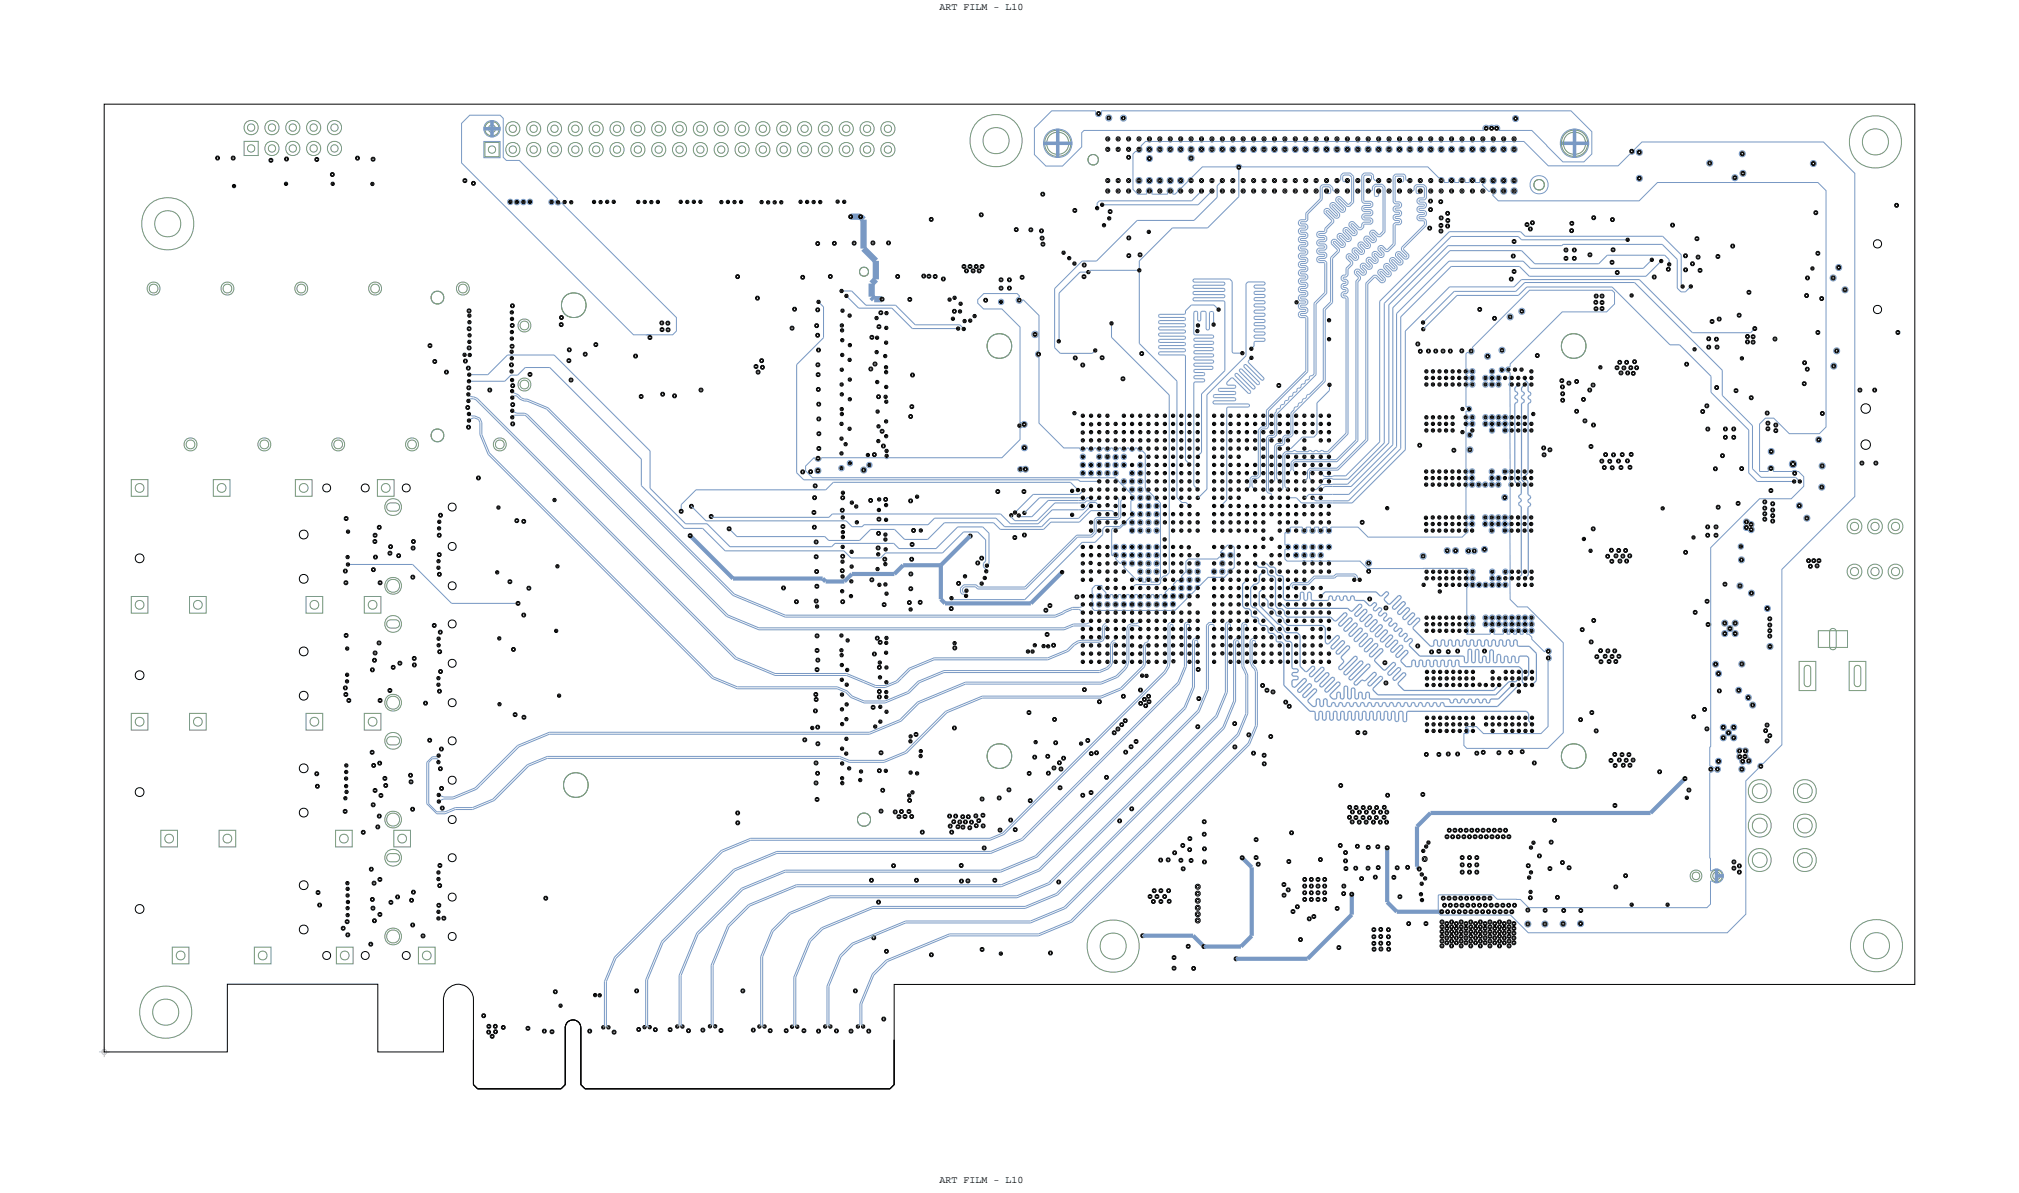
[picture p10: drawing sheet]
<svg xmlns="http://www.w3.org/2000/svg" width="246mm" height="145mm" viewBox="0 0 246 145" stroke-linecap="round" stroke-linejoin="round" font-family="sans-serif">
<defs><g id="words">
<g font-size="1.2">
<text x="114.5" y="1.2">ART FILM - L10</text>
<text x="114.5" y="144.2">ART FILM - L10</text>
</g>
</g></defs>
<!-- layer: Drawing Origin -->
<path d="M12.1 128.2h1.2M12.5 128l.2-.1 .2 .1 .1 .2-.1 .3h-.2h-.2l-.1-.3zM12.7 127.6v1.3" fill="none" stroke="#ff79cb" stroke-width=".12"/>
<!-- layer: Nets -->
<g fill="none" stroke="#000" stroke-width=".12">
<path d="M26.3 19.1l.2-.1 .2 .1v.3l-.2 .1-.2-.1zM26.4 19.2l.1-.1 .2 .1v.1l-.2 .1-.1-.1zM28.2 19.1l.2-.1 .2 .1v.3l-.2 .1-.2-.1zM28.3 19.2l.1-.1 .2 .1v.1l-.2 .1-.1-.1zM32.8 19.4l.2-.1 .2 .1v.3l-.2 .1-.2-.1zM32.9 19.5l.1-.1 .2 .1v.1l-.2 .1-.1-.1zM34.7 19.2l.2-.1 .2 .1v.4h-.2h-.2zM34.8 19.3l.1-.1 .2 .1v.2h-.2h-.1zM38.4 19.3l.2-.1 .2 .1v.3l-.2 .1-.2-.1zM38.5 19.4l.1-.1 .1 .1v.1l-.1 .1-.1-.1zM43.4 19.1l.2-.1 .2 .1v.3l-.2 .1-.2-.1zM43.4 19.2l.2-.1 .1 .1v.2h-.1h-.2z"/>
<path d="M45.3 19.2h.2h.2v.4h-.2h-.2zM45.3 19.3h.2h.1v.2l-.1 .1-.2-.1zM133.7 13.7l.2-.1 .2 .1v.3l-.2 .1-.2-.1zM133.8 13.8l.1-.1 .1 .1v.1l-.1 .1-.1-.1zM134.8 18h.2h.2l.1 .2-.1 .2-.2 .1-.2-.1v-.2zM134.8 16.8l.2-.1 .2 .1 .1 .1-.1 .2-.2 .1-.2-.1v-.2zM134.9 18.1h.1h.1v.2h-.1h-.1zM134.9 16.9l.1-.1 .1 .1v.1l-.1 .1-.1-.1zM135 14.2l.2-.1 .1 .1v.3l-.1 .1-.2-.1zM135 14.3l.2-.1 .1 .1v.1l-.1 .1-.2-.1zM136.1 16.8l.2-.1 .2 .1 .1 .1-.1 .2-.2 .1-.2-.1-.1-.2zM136.1 18h.2h.2l.1 .2-.1 .2-.2 .1-.2-.1-.1-.2z"/>
<path d="M136.2 16.9l.1-.1 .1 .1v.1l-.1 .1-.1-.1zM136.2 18.1h.1h.1v.2h-.1h-.1zM136.8 14.2h.1h.2v.4h-.2h-.1zM136.8 14.3l.1-.1 .2 .1v.2l-.2 .1-.1-.1zM137.4 16.8l.2-.1 .2 .1v.1v.2l-.2 .1-.2-.1-.1-.2zM137.4 18h.2h.2v.2v.2l-.2 .1-.2-.1-.1-.2zM137.4 19l.2-.1 .1 .1v.3l-.1 .1-.2-.1zM137.4 19.1l.2-.1 .1 .1v.2h-.1h-.2zM137.5 16.9l.1-.1 .1 .1v.1l-.1 .1-.1-.1zM137.5 18.1h.1h.1v.2h-.1h-.1zM138.6 16.8l.2-.1 .2 .1 .1 .1-.1 .2-.2 .1-.2-.1v-.2zM138.6 18h.2h.2l.1 .2-.1 .2-.2 .1-.2-.1v-.2z"/>
<path d="M138.7 16.9l.1-.1 .1 .1v.1l-.1 .1-.1-.1zM138.7 18.1h.1h.1v.2h-.1h-.1zM139.9 18h.2h.2l.1 .2-.1 .2-.2 .1-.2-.1v-.2zM139.9 16.8l.2-.1 .2 .1 .1 .1-.1 .2-.2 .1-.2-.1v-.2zM139.9 19.2l.2-.1 .2 .1v.3l-.2 .1-.2-.1zM140 19.3l.1-.1 .1 .1v.1l-.1 .1-.1-.1zM140 18.1h.1h.1v.2h-.1h-.1zM140 16.9l.1-.1 .1 .1v.1l-.1 .1-.1-.1zM141.2 16.8l.2-.1 .2 .1v.1v.2l-.2 .1-.2-.1-.1-.2zM141.2 18h.2h.2v.2v.2l-.2 .1-.2-.1-.1-.2zM141.3 16.9l.1-.1 .1 .1v.1l-.1 .1-.1-.1zM141.3 18.1h.1h.1v.2h-.1h-.1z"/>
<path d="M142.5 16.8l.1-.1 .2 .1 .1 .1-.1 .2-.2 .1-.1-.1-.1-.2zM142.5 18h.1h.2l.1 .2-.1 .2-.2 .1-.1-.1-.1-.2zM142.5 16.9l.1-.1 .2 .1v.1l-.2 .1-.1-.1zM142.5 18.1h.1h.2v.2h-.2h-.1zM143.7 18h.2h.2l.1 .2-.1 .2-.2 .1-.2-.1v-.2zM143.7 16.8l.2-.1 .2 .1 .1 .1-.1 .2-.2 .1-.2-.1v-.2zM143.8 18.1h.1h.1v.2h-.1h-.1zM143.8 16.9l.1-.1 .1 .1v.1l-.1 .1-.1-.1zM145 16.8l.2-.1 .2 .1v.1v.2l-.2 .1-.2-.1-.1-.2zM145 18h.2h.2v.2v.2l-.2 .1-.2-.1-.1-.2zM145 19.1l.2-.1 .2 .1v.3l-.2 .1-.2-.1zM145.1 19.2l.1-.1 .1 .1v.2h-.1h-.1z"/>
<path d="M145.1 16.9l.1-.1 .1 .1v.1l-.1 .1-.1-.1zM145.1 18.1h.1h.1v.2h-.1h-.1zM146.3 16.8l.2-.1 .1 .1 .1 .1-.1 .2-.1 .1-.2-.1-.1-.2zM146.3 18h.2h.1l.1 .2-.1 .2-.1 .1-.2-.1-.1-.2zM146.3 16.9l.2-.1 .1 .1v.1l-.1 .1-.2-.1zM146.3 18.1h.2h.1v.2h-.1h-.2zM147.5 18h.2h.2l.1 .2-.1 .2-.2 .1-.2-.1v-.2zM147.5 16.8l.2-.1 .2 .1 .1 .1-.1 .2-.2 .1-.2-.1v-.2zM147.6 18.1h.1h.1v.2h-.1h-.1zM147.6 16.9l.1-.1 .1 .1v.1l-.1 .1-.1-.1zM148.8 16.8l.2-.1 .2 .1 .1 .1-.1 .2-.2 .1-.2-.1-.1-.2zM148.8 18h.2h.2l.1 .2-.1 .2-.2 .1-.2-.1-.1-.2z"/>
<path d="M148.9 16.9l.1-.1 .1 .1v.1l-.1 .1-.1-.1zM148.9 18.1h.1h.1v.2h-.1h-.1zM150.1 16.8l.2-.1 .2 .1v.1v.2l-.2 .1-.2-.1-.1-.2zM150.1 18h.2h.2v.2v.2l-.2 .1-.2-.1-.1-.2zM150.2 16.9l.1-.1 .1 .1v.1l-.1 .1-.1-.1zM150.2 18.1h.1h.1v.2h-.1h-.1zM151.3 18h.2h.2l.1 .2-.1 .2-.2 .1-.2-.1v-.2zM151.3 16.8l.2-.1 .2 .1 .1 .1-.1 .2-.2 .1-.2-.1v-.2zM151.4 18.1h.1h.1v.2h-.1h-.1zM151.4 16.9l.1-.1 .1 .1v.1l-.1 .1-.1-.1zM152.6 16.8l.2-.1 .2 .1 .1 .1-.1 .2-.2 .1-.2-.1v-.2zM152.6 18h.2h.2l.1 .2-.1 .2-.2 .1-.2-.1v-.2z"/>
<path d="M152.7 16.9l.1-.1 .1 .1v.1l-.1 .1-.1-.1zM152.7 18.1h.1h.1v.2h-.1h-.1zM153.9 16.8l.2-.1 .2 .1v.1v.2l-.2 .1-.2-.1-.1-.2zM153.9 18h.2h.2v.2v.2l-.2 .1-.2-.1-.1-.2zM154 16.9l.1-.1 .1 .1v.1l-.1 .1-.1-.1zM154 18.1h.1h.1v.2h-.1h-.1zM155.2 18h.1h.2l.1 .2-.1 .2-.2 .1-.1-.1-.1-.2zM155.2 16.8l.1-.1 .2 .1 .1 .1-.1 .2-.2 .1-.1-.1-.1-.2zM155.2 18.1h.1h.2v.2h-.2h-.1zM155.2 16.9l.1-.1 .2 .1v.1l-.2 .1-.1-.1zM156.4 16.8l.2-.1 .2 .1 .1 .1-.1 .2-.2 .1-.2-.1v-.2zM156.4 18h.2h.2l.1 .2-.1 .2-.2 .1-.2-.1v-.2z"/>
<path d="M156.5 16.9l.1-.1 .1 .1v.1l-.1 .1-.1-.1zM156.5 18.1h.1h.1v.2h-.1h-.1zM157.7 16.8l.2-.1 .2 .1v.1v.2l-.2 .1-.2-.1-.1-.2zM157.7 18h.2h.2v.2v.2l-.2 .1-.2-.1-.1-.2zM157.8 16.9l.1-.1 .1 .1v.1l-.1 .1-.1-.1zM157.8 18.1h.1h.1v.2h-.1h-.1zM159 18h.2h.1l.1 .2-.1 .2-.1 .1-.2-.1-.1-.2zM159 16.8l.2-.1 .1 .1 .1 .1-.1 .2-.1 .1-.2-.1-.1-.2zM159 18.1h.2h.1v.2h-.1h-.2zM159 16.9l.2-.1 .1 .1v.1l-.1 .1-.2-.1zM160.2 16.8l.2-.1 .2 .1 .1 .1-.1 .2-.2 .1-.2-.1v-.2zM160.2 18h.2h.2l.1 .2-.1 .2-.2 .1-.2-.1v-.2z"/>
<path d="M160.3 16.9l.1-.1 .1 .1v.1l-.1 .1-.1-.1zM160.3 18.1h.1h.1v.2h-.1h-.1zM161.5 16.8l.2-.1 .2 .1 .1 .1-.1 .2-.2 .1-.2-.1-.1-.2zM161.5 18h.2h.2l.1 .2-.1 .2-.2 .1-.2-.1-.1-.2zM161.6 16.9l.1-.1 .1 .1v.1l-.1 .1-.1-.1zM161.6 18.1h.1h.1v.2h-.1h-.1zM162.8 18h.2h.2v.2v.2l-.2 .1-.2-.1-.1-.2zM162.8 16.8l.2-.1 .2 .1v.1v.2l-.2 .1-.2-.1-.1-.2zM162.9 18.1h.1h.1v.2h-.1h-.1zM162.9 16.9l.1-.1 .1 .1v.1l-.1 .1-.1-.1zM164 16.8l.2-.1 .2 .1 .1 .1-.1 .2-.2 .1-.2-.1v-.2zM164 18h.2h.2l.1 .2-.1 .2-.2 .1-.2-.1v-.2z"/>
<path d="M164.1 16.9l.1-.1 .1 .1v.1l-.1 .1-.1-.1zM164.1 18.1h.1h.1v.2h-.1h-.1zM165.3 16.8l.2-.1 .2 .1 .1 .1-.1 .2-.2 .1-.2-.1v-.2zM165.3 18h.2h.2l.1 .2-.1 .2-.2 .1-.2-.1v-.2zM165.4 16.9l.1-.1 .1 .1v.1l-.1 .1-.1-.1zM165.4 18.1h.1h.1v.2h-.1h-.1zM166.6 18h.2h.2v.2v.2l-.2 .1-.2-.1-.1-.2zM166.6 16.8l.2-.1 .2 .1v.1v.2l-.2 .1-.2-.1-.1-.2zM166.7 18.1h.1h.1v.2h-.1h-.1zM166.7 16.9l.1-.1 .1 .1v.1l-.1 .1-.1-.1zM167.9 16.8l.1-.1 .2 .1 .1 .1-.1 .2-.2 .1-.1-.1-.1-.2zM167.9 18h.1h.2l.1 .2-.1 .2-.2 .1-.1-.1-.1-.2z"/>
<path d="M167.9 16.9l.1-.1 .2 .1v.1l-.2 .1-.1-.1zM167.9 18.1h.1h.2v.2h-.2h-.1zM169.1 16.8l.2-.1 .2 .1 .1 .1-.1 .2-.2 .1-.2-.1v-.2zM169.1 18h.2h.2l.1 .2-.1 .2-.2 .1-.2-.1v-.2zM169.2 16.9l.1-.1 .1 .1v.1l-.1 .1-.1-.1zM169.2 18.1h.1h.1v.2h-.1h-.1zM170.4 18h.2h.2v.2v.2l-.2 .1-.2-.1-.1-.2zM170.4 16.8l.2-.1 .2 .1v.1v.2l-.2 .1-.2-.1-.1-.2zM170.5 18.1h.1h.1v.2h-.1h-.1zM170.5 16.9l.1-.1 .1 .1v.1l-.1 .1-.1-.1zM171.7 16.8l.2-.1 .1 .1 .1 .1-.1 .2-.1 .1-.2-.1-.1-.2zM171.7 18h.2h.1l.1 .2-.1 .2-.1 .1-.2-.1-.1-.2z"/>
<path d="M171.7 16.9l.2-.1 .1 .1v.1l-.1 .1-.2-.1zM171.7 18.1h.2h.1v.2h-.1h-.2zM172.9 18h.2h.2l.1 .2-.1 .2-.2 .1-.2-.1v-.2zM172.9 16.8l.2-.1 .2 .1 .1 .1-.1 .2-.2 .1-.2-.1v-.2zM173 18.1h.1h.1v.2h-.1h-.1zM173 16.9l.1-.1 .1 .1v.1l-.1 .1-.1-.1zM174.2 18h.2h.2l.1 .2-.1 .2-.2 .1-.2-.1-.1-.2zM174.2 16.8l.2-.1 .2 .1 .1 .1-.1 .2-.2 .1-.2-.1-.1-.2zM174.3 18.1h.1h.1v.2h-.1h-.1zM174.3 16.9l.1-.1 .1 .1v.1l-.1 .1-.1-.1zM175.5 16.8l.2-.1 .2 .1v.1v.2l-.2 .1-.2-.1-.1-.2zM175.5 18h.2h.2v.2v.2l-.2 .1-.2-.1-.1-.2z"/>
<path d="M175.6 16.9l.1-.1 .1 .1v.1l-.1 .1-.1-.1zM175.6 18.1h.1h.1v.2h-.1h-.1zM176.7 18h.2h.2l.1 .2-.1 .2-.2 .1-.2-.1v-.2zM176.7 16.8l.2-.1 .2 .1 .1 .1-.1 .2-.2 .1-.2-.1v-.2zM176.8 18.1h.1h.1v.2h-.1h-.1zM176.8 16.9l.1-.1 .1 .1v.1l-.1 .1-.1-.1zM178 18h.2h.2l.1 .2-.1 .2-.2 .1-.2-.1v-.2zM178 16.8l.2-.1 .2 .1 .1 .1-.1 .2-.2 .1-.2-.1v-.2zM178.1 18.1h.1h.1v.2h-.1h-.1zM178.1 16.9l.1-.1 .1 .1v.1l-.1 .1-.1-.1zM179.3 16.8l.2-.1 .2 .1v.1v.2l-.2 .1-.2-.1-.1-.2zM179.3 18h.2h.2v.2v.2l-.2 .1-.2-.1-.1-.2z"/>
<path d="M179.4 16.9l.1-.1 .1 .1v.1l-.1 .1-.1-.1zM179.4 18.1h.1h.1v.2h-.1h-.1zM180.6 16.8l.1-.1 .2 .1 .1 .1-.1 .2-.2 .1-.1-.1-.1-.2zM180.6 18h.1h.2l.1 .2-.1 .2-.2 .1-.1-.1-.1-.2zM180.6 16.9l.1-.1 .2 .1v.1l-.2 .1-.1-.1zM180.6 18.1h.1h.2v.2h-.2h-.1zM181 15.5l.2-.1 .1 .1v.3l-.1 .1-.2-.1zM181 15.6l.2-.1 .1 .1v.1l-.1 .1-.2-.1zM181.6 15.5l.2-.1 .2 .1v.3l-.2 .1-.2-.1zM181.7 15.6l.1-.1 .1 .1v.1l-.1 .1-.1-.1zM181.8 18h.2h.2l.1 .2-.1 .2-.2 .1-.2-.1v-.2zM181.8 16.8l.2-.1 .2 .1 .1 .1-.1 .2-.2 .1-.2-.1v-.2z"/>
<path d="M181.9 18.1h.1h.1v.2h-.1h-.1zM181.9 16.9l.1-.1 .1 .1v.1l-.1 .1-.1-.1zM182.2 15.5l.2-.1 .2 .1v.3l-.2 .1-.2-.1zM182.3 15.6l.1-.1 .2 .1v.1l-.2 .1-.1-.1zM183.1 18h.2h.2v.2v.2l-.2 .1-.2-.1-.1-.2zM183.1 16.8l.2-.1 .2 .1v.1v.2l-.2 .1-.2-.1-.1-.2zM183.2 18.1h.1h.1v.2h-.1h-.1zM183.2 16.9l.1-.1 .1 .1v.1l-.1 .1-.1-.1zM184.4 16.8l.2-.1 .1 .1 .1 .1-.1 .2-.1 .1-.2-.1-.1-.2zM184.4 18h.2h.1l.1 .2-.1 .2-.1 .1-.2-.1-.1-.2zM184.4 16.9l.2-.1 .1 .1v.1l-.1 .1-.2-.1zM184.4 18.1h.2h.1v.2h-.1h-.2z"/>
<path d="M184.6 14.3l.1-.1 .2 .1v.3l-.2 .1-.1-.1zM184.6 14.4l.1-.1 .2 .1v.1l-.2 .1-.1-.1zM198.7 18.3l.2-.1 .2 .1v.3l-.2 .1-.2-.1zM198.8 18.4l.1-.1 .1 .1v.1l-.1 .1-.1-.1zM199.6 18.4l.2-.1 .2 .1v.3l-.2 .1-.2-.1zM199.7 18.5l.1-.1 .2 .1v.1l-.2 .1-.1-.1zM208.2 19.7l.2-.1 .2 .1v.4h-.2h-.2zM208.3 19.8l.1-.1 .1 .1v.2h-.1h-.1zM212.2 18.6l.2-.1 .2 .1v.3l-.2 .1-.2-.1zM212.2 18.7l.2-.1 .1 .1v.1l-.1 .1-.2-.1zM220.9 19.8l.1-.1 .2 .1v.3l-.2 .1-.1-.1zM220.9 19.9l.1-.1 .2 .1v.1l-.2 .1-.1-.1z"/>
<path d="M28.3 22.6l.2-.1 .2 .1v.2l-.2 .1-.2-.1zM28.4 22.6h.1l.1 .1-.1 .1zM34.7 22.3l.2-.1 .1 .1v.2l-.1 .1-.2-.1zM34.8 22.4l.1-.1 .1 .2h-.1zM40.3 21.1l.2-.1 .2 .1v.3l-.2 .1-.2-.1zM40.4 22.3l.2-.1 .1 .1v.2l-.1 .1-.2-.1zM40.4 21.2l.1-.1 .1 .1v.1l-.1 .1-.1-.1zM40.5 22.4l.1-.1v.2zM45.2 22.3l.2-.1 .2 .1v.2l-.2 .1-.2-.1zM45.3 22.4l.1-.1 .1 .2h-.1zM56.5 21.9l.2-.1 .1 .1v.3l-.1 .1-.2-.1zM56.5 21.9h.2h.1v.2l-.1 .1-.2-.1z"/>
<path d="M57 37.7h.2h.2v.4h-.2h-.2zM57 39.9l.2-.1 .2 .1v.3l-.2 .1-.2-.1zM57 38.4l.2-.1 .2 .1v.2l-.2 .1-.2-.1zM57 37.8l.2-.1 .1 .1v.2h-.1h-.2zM57 39.2l.2-.1 .2 .1v.2l-.2 .1-.2-.1zM57.1 38.4h.1l.1 .1-.1 .1zM57.1 39.2h.1l.1 .1-.1 .1zM57.5 22.2l.2-.1 .2 .1v.3l-.2 .1-.2-.1zM57.6 22.3l.1-.1 .1 .1v.1l-.1 .1-.1-.1zM62 24.5l.2-.1 .2 .1v.2l-.2 .1-.2-.1zM62.1 24.6l.1-.1 .1 .2h-.1zM62.2 38l.2-.1 .2 .1v.2l-.2 .1-.2-.1z"/>
<path d="M62.2 38.8l.2-.1 .2 .1v.2l-.2 .1-.2-.1zM62.3 39.5l.1-.1 .2 .1v.3l-.2 .1-.1-.1zM62.3 37.1l.2-.1 .1 .1v.3l-.1 .1-.2-.1zM62.3 38h.1l.1 .1-.1 .1zM62.3 39.6l.1-.1 .2 .1v.2h-.2h-.1zM62.3 38.8h.1l.1 .1-.1 .1zM62.3 37.2l.2-.1 .1 .1v.2h-.1h-.2zM62.8 24.5l.2-.1 .2 .1v.2l-.2 .1-.2-.1zM62.9 24.6l.1-.1 .1 .2h-.1zM63.6 24.5l.2-.1 .2 .1v.2l-.2 .1-.2-.1zM63.7 24.6l.1-.1 .1 .2h-.1zM64.4 24.5l.2-.1 .2 .1v.2l-.2 .1-.2-.1z"/>
<path d="M64.5 24.6l.1-.1 .1 .2h-.1zM67 24.5l.2-.1 .2 .1v.2l-.2 .1-.2-.1zM67.1 24.6l.1-.1 .1 .2h-.1zM67.8 24.6l.2-.1 .2 .1v.2l-.2 .1-.2-.1zM67.9 24.6h.1l.1 .1-.1 .1zM68.2 39.4l.2-.1 .2 .1v.3l-.2 .1-.2-.1zM68.3 38.5h.1h.2v.4l-.2 .1-.1-.1zM68.3 39.5l.1-.1 .1 .1v.1l-.1 .1-.1-.1zM68.3 38.6h.1h.2v.2l-.2 .1-.1-.1zM68.6 24.5l.2-.1 .2 .1v.2l-.2 .1-.2-.1zM68.7 24.6l.1-.1 .1 .2h-.1zM69.4 24.6l.2-.1 .2 .1v.2l-.2 .1-.2-.1z"/>
<path d="M69.5 24.6h.1l.1 .1-.1 .1zM72.2 24.5l.2-.1 .2 .1v.2l-.2 .1-.2-.1zM72.3 24.6l.1-.1 .1 .2h-.1zM73 24.5l.2-.1 .2 .1v.2l-.2 .1-.2-.1zM73.1 24.6l.1-.1 .1 .2h-.1zM73.8 24.5l.2-.1 .2 .1v.2l-.2 .1-.2-.1zM73.9 24.6l.1-.1 .1 .2h-.1zM74.6 24.5l.2-.1 .2 .1v.2l-.2 .1-.2-.1zM74.7 24.6l.1-.1 .1 .2h-.1zM77.6 24.5l.2-.1 .2 .1v.2l-.2 .1-.2-.1zM77.7 24.6l.1-.1 .1 .2h-.1zM78.4 24.5l.2-.1 .2 .1v.2l-.2 .1-.2-.1z"/>
<path d="M78.5 24.6l.1-.1 .1 .2h-.1zM79.2 24.5l.2-.1 .2 .1v.2l-.2 .1-.2-.1zM79.3 24.6l.1-.1 .1 .2h-.1zM80 24.5l.2-.1 .2 .1v.2l-.2 .1-.2-.1zM80.1 24.6l.1-.1 .1 .2h-.1zM80.5 39.2l.2-.1 .2 .1v.3l-.2 .1-.2-.1zM80.5 39.3l.2-.1 .1 .1v.1l-.1 .1-.2-.1zM81.2 39.2h.2h.2v.4h-.2h-.2zM81.3 39.3l.1-.1 .1 .1v.2h-.1h-.1zM82.8 24.5l.2-.1 .2 .1v.2l-.2 .1-.2-.1zM82.9 24.6l.1-.1 .1 .2h-.1zM83.6 24.5l.2-.1 .2 .1v.2l-.2 .1-.2-.1z"/>
<path d="M83.7 24.6l.1-.1 .1 .2h-.1zM84.4 24.5l.2-.1 .2 .1v.2l-.2 .1-.2-.1zM84.5 24.6l.1-.1 .1 .2h-.1zM85.2 24.5l.2-.1 .2 .1v.2l-.2 .1-.2-.1zM85.3 24.6l.1-.1 .1 .2h-.1zM87.7 24.5l.2-.1 .2 .1v.2l-.2 .1-.2-.1zM87.8 24.6l.1-.1 .1 .2h-.1zM88.5 24.5l.2-.1 .2 .1v.2l-.2 .1-.2-.1zM88.6 24.6l.1-.1 .1 .2h-.1zM89.3 24.5l.2-.1 .2 .1v.2l-.2 .1-.2-.1zM89.4 24.6l.1-.1 .1 .2h-.1zM89.7 33.6l.2-.1 .2 .1v.3l-.2 .1-.2-.1z"/>
<path d="M89.8 33.7l.1-.1 .1 .1v.1l-.1 .1-.1-.1zM90.1 24.5l.2-.1 .2 .1v.2l-.2 .1-.2-.1zM90.2 24.6l.1-.1 .1 .2h-.1zM92.1 36.2l.2-.1 .2 .1v.3l-.2 .1-.2-.1zM92.2 36.3l.1-.1 .2 .1v.1l-.2 .1-.1-.1zM92.7 24.5l.1-.1 .2 .1v.2l-.2 .1-.1-.1zM92.7 24.6l.1-.1 .1 .2h-.1zM93.5 24.6l.1-.1 .2 .1v.2l-.2 .1-.1-.1zM93.5 24.6h.1l.1 .1-.1 .1zM94.2 24.6l.2-.1 .2 .1v.2l-.2 .1-.2-.1zM94.3 24.6h.1l.1 .1-.1 .1zM95.1 24.6l.1-.1 .2 .1v.2l-.2 .1-.1-.1z"/>
<path d="M95.1 24.6h.1l.1 .1-.1 .1zM96.4 39.8h.1h.2v.4h-.2h-.1zM96.4 39.9h.1h.2v.2l-.2 .1-.1-.1zM96.7 37.5h.2h.1v.4h-.1h-.2zM96.7 37.6l.2-.1 .1 .1v.2h-.1h-.2zM97.4 24.5l.2-.1 .2 .1v.2l-.2 .1-.2-.1zM97.5 24.6l.1-.1 .1 .2h-.1zM97.7 33.6h.1h.2v.4h-.2h-.1zM97.7 33.7h.1h.2v.2l-.2 .1-.1-.1zM98.2 24.5l.2-.1 .2 .1v.2l-.2 .1-.2-.1zM98.3 24.6l.1-.1 .1 .2h-.1zM99 24.5l.2-.1 .2 .1v.2l-.2 .1-.2-.1z"/>
<path d="M99.1 24.6l.1-.1 .1 .2h-.1zM99.4 39.5h.1h.2v.4h-.2h-.1zM99.4 39.6l.1-.1 .2 .1v.2l-.2 .1-.1-.1zM99.5 37.6l.2-.1 .2 .1v.3l-.2 .1-.2-.1zM99.5 29.5h.2h.2v.4h-.2h-.2zM99.5 37.7l.2-.1 .1 .1v.1l-.1 .1-.2-.1zM99.5 29.6l.2-.1 .1 .1v.2h-.1h-.2zM99.6 36.7l.2-.1 .2 .1v.2l-.2 .1-.2-.1zM99.7 36.8l.1-.1 .1 .2h-.1zM99.8 24.5l.2-.1 .2 .1v.2l-.2 .1-.2-.1zM99.9 24.6l.1-.1 .1 .2h-.1zM101 33.5h.2h.2v.4h-.2h-.2z"/>
<path d="M101.1 33.6h.1h.2v.2l-.2 .1-.1-.1zM101.5 29.5l.2-.1 .2 .1v.3l-.2 .1-.2-.1zM101.6 29.6l.1-.1 .1 .1v.1l-.1 .1-.1-.1zM101.9 24.5l.2-.1 .2 .1v.2l-.2 .1-.2-.1zM102 24.5h.1l.1 .1-.1 .1zM102.4 35.4l.2-.1 .2 .1v.2l-.2 .1-.2-.1zM102.4 39.6l.2-.1 .2 .1v.2l-.2 .1-.2-.1zM102.5 35.4h.1l.1 .1-.1 .1zM102.5 37.8l.2-.1 .2 .1v.2l-.2 .1-.2-.1zM102.5 39.6h.1l.1 .1-.1 .1zM102.6 37.8h.1l.1 .1-.1 .1zM102.7 24.5l.2-.1 .2 .1v.2l-.2 .1-.2-.1z"/>
<path d="M102.8 24.6l.1-.1 .1 .2h-.1zM103 36l.2-.1 .1 .1v.2l-.1 .1-.2-.1zM103.1 36h.1l.1 .1-.1 .1zM103.4 38.4l.2-.1 .1 .1v.2l-.1 .1-.2-.1zM103.5 38.4h.1l.1 .1-.1 .1zM103.5 26.3l.2-.1 .2 .1v.3l-.2 .1-.2-.1zM103.5 26.3h.2h.1v.2l-.1 .1-.2-.1zM103.9 29.5l.2-.1 .2 .1v.3l-.2 .1-.2-.1zM104 29.6l.1-.1 .2 .1v.1l-.2 .1-.1-.1zM104.7 26.3l.2-.1 .2 .1v.3l-.2 .1-.2-.1zM104.8 26.3h.1h.1v.2l-.1 .1-.1-.1zM106.2 29.5l.2-.1 .2 .1v.3l-.2 .1-.2-.1z"/>
<path d="M106.3 29.5h.1h.1v.2l-.1 .1-.1-.1zM106.7 38.7l.1-.1 .2 .1v.2l-.2 .1-.1-.1zM106.8 38.7l.1 .1-.1 .1zM107 39.7l.1-.1 .2 .1v.3l-.2 .1-.1-.1zM107 39.8l.1-.1 .2 .1v.1l-.2 .1-.1-.1zM107.2 38l.2-.1 .1 .1v.3l-.1 .1-.2-.1zM107.2 38.1l.2-.1 .1 .1v.1l-.1 .1-.2-.1zM107.3 36.3l.2-.1 .2 .1v.3l-.2 .1-.2-.1zM107.4 36.4l.1-.1 .2 .1v.1l-.2 .1-.1-.1zM107.9 39.9l.1-.1 .2 .1v.2l-.2 .1-.1-.1zM107.9 38.1l.2-.1 .1 .1v.2l-.1 .1-.2-.1zM107.9 39.9h.1l.1 .1-.1 .1z"/>
<path d="M108 38.1h.1v.1v.1zM108.1 29.5l.2-.1 .2 .1v.3l-.2 .1-.2-.1zM108.2 29.5h.1h.1v.2l-.1 .1-.1-.1zM109.2 33.5h.2h.2v.4h-.2h-.2zM109.3 33.6h.1h.2v.2l-.2 .1-.1-.1zM110.7 36.3h.2h.2v.4h-.2h-.2zM110.8 36.4l.1-.1 .1 .1v.2l-.1 .1-.1-.1zM112.4 33.5l.2-.1 .2 .1v.3l-.2 .1-.2-.1zM112.5 33.6l.1-.1 .1 .1v.1l-.1 .1-.1-.1zM113.1 33.5l.1-.1 .2 .1v.3l-.2 .1-.1-.1zM113.1 33.6l.1-.1 .2 .1v.2h-.2h-.1zM113.3 26.6l.2-.1 .2 .1v.3l-.2 .1-.2-.1z"/>
<path d="M113.4 26.7l.1-.1 .1 .1v.1l-.1 .1-.1-.1zM113.8 33.5h.2h.2v.4h-.2h-.2zM113.9 33.6h.1h.1v.2l-.1 .1-.1-.1zM114.8 33.8h.2h.2v.4l-.2 .1-.2-.1zM114.9 33.9h.1h.1v.2l-.1 .1-.1-.1zM115.6 36.4l.1-.1 .2 .1v.2l-.2 .1-.1-.1zM115.7 36.5v-.1l.1 .2h-.1zM116 38.8l.2-.1 .1 .1v.2l-.1 .1-.2-.1zM116.1 38.8h.1v.1v.1zM116.1 37.8l.2-.1 .2 .1v.3l-.2 .1-.2-.1zM116.2 36.2l.2-.1 .1 .1v.2l-.1 .1-.2-.1zM116.2 37.9l.1-.1 .2 .1v.1l-.2 .1-.1-.1z"/>
<path d="M116.3 36.3l.1-.1v.2zM116.6 40l.2-.1 .2 .1v.2l-.2 .1-.2-.1zM116.8 37.9l.2-.1 .2 .1v.2l-.2 .1-.2-.1zM116.9 36.9l.2-.1 .2 .1v.2l-.2 .1-.2-.1zM116.9 37.9h.1l.1 .1-.1 .1zM117 37l.1-.1 .1 .2h-.1zM117.3 32.3l.2-.1 .2 .1v.4h-.2h-.2zM117.4 32.4l.1-.1 .1 .1v.2h-.1h-.1zM117.4 39l.2-.1 .2 .1v.2l-.2 .1-.2-.1zM117.5 39.1l.1-.1 .1 .2h-.1zM117.6 32.9l.2-.1 .2 .1v.3l-.2 .1-.2-.1zM117.7 32.9h.1h.1v.2l-.1 .1-.1-.1z"/>
<path d="M118.1 32.3l.1-.1 .2 .1v.4h-.2h-.1zM118.1 39l.2-.1 .1 .1v.2l-.1 .1-.2-.1zM118.1 32.4l.1-.1 .2 .1v.2h-.2h-.1zM118.2 39h.1l.1 .1-.1 .1zM118.4 32.9l.2-.1 .2 .1v.3l-.2 .1-.2-.1zM118.5 32.9h.1h.2v.2l-.2 .1-.1-.1zM118.6 38.4l.2-.1 .2 .1v.2l-.2 .1-.2-.1zM118.7 38.5l.1-.1 .1 .2h-.1zM118.8 32.3l.2-.1 .2 .1v.4h-.2h-.2zM118.9 32.4l.1-.1 .1 .1v.2h-.1h-.1zM119.2 32.9l.2-.1 .1 .1v.3l-.1 .1-.2-.1zM119.2 32.9h.2h.1v.2l-.1 .1-.2-.1z"/>
<path d="M119.4 26l.2-.1 .2 .1v.4h-.2h-.2zM119.5 26.1l.1-.1 .1 .1v.2h-.1h-.1zM119.5 32.3l.2-.1 .2 .1v.4h-.2h-.2zM119.6 32.4l.1-.1 .1 .1v.2h-.1h-.1zM120 36.4h.1h.2v.4h-.2h-.1zM120 36.5l.1-.1 .2 .1v.2l-.2 .1-.1-.1zM121.8 35l.2-.1 .2 .1v.3l-.2 .1-.2-.1zM121.8 33.9h.2h.2v.4l-.2 .1-.2-.1zM121.8 36.7l.2-.1 .2 .1v.2l-.2 .1-.2-.1zM121.9 35.1l.1-.1 .2 .1v.1l-.2 .1-.1-.1zM121.9 34h.1h.2v.2l-.2 .1-.1-.1zM121.9 36.8l.1-.1 .1 .2h-.1z"/>
<path d="M122.9 35l.1-.1 .2 .1v.3l-.2 .1-.1-.1zM122.9 33.9h.1h.2v.4l-.2 .1-.1-.1zM122.9 35.1l.1-.1 .2 .1v.1l-.2 .1-.1-.1zM122.9 34h.1h.2v.2l-.2 .1-.1-.1zM123.7 27.8l.2-.1 .2 .1v.4h-.2h-.2zM123.7 27.9l.2-.1 .1 .1v.2h-.1h-.2zM124.1 36.4h.1h.2v.4h-.2h-.1zM124.1 36.5l.1-.1 .2 .1v.2l-.2 .1-.1-.1zM124.4 33.6h.2h.2v.4h-.2h-.2zM124.5 33.7h.1h.1v.2l-.1 .1-.1-.1zM125.5 27.9l.2-.1 .1 .1v.3l-.1 .1-.2-.1zM125.5 27.9h.2h.1v.2l-.1 .1-.2-.1z"/>
<path d="M126.8 28l.1-.1 .2 .1v.3l-.2 .1-.1-.1zM126.8 28.1l.1-.1 .2 .1v.1l-.2 .1-.1-.1zM126.8 28.9l.2-.1 .2 .1v.3l-.2 .1-.2-.1zM126.9 29l.1-.1 .2 .1v.1l-.2 .1-.1-.1zM126.9 23.5l.2-.1 .2 .1v.3l-.2 .1-.2-.1zM126.9 29.6l.2-.1 .2 .1v.3l-.2 .1-.2-.1zM127 23.6l.1-.1 .1 .1v.1l-.1 .1-.1-.1zM127 29.7l.1-.1 .2 .1v.1l-.2 .1-.1-.1zM129.5 30.7l.1-.1 .2 .1v.2l-.2 .1-.1-.1zM129.6 30.8v-.1l.1 .2h-.1zM130.1 31.4l.2-.1 .2 .1v.2l-.2 .1-.2-.1zM130.2 31.4h.1l.1 .1-.1 .1z"/>
<path d="M130.8 32l.2-.1 .1 .1v.2l-.1 .1-.2-.1zM130.8 25.5l.2-.1 .2 .1v.3l-.2 .1-.2-.1zM130.9 32.1l.1-.1 .1 .2h-.1zM130.9 25.6l.1-.1 .1 .1v.1l-.1 .1-.1-.1zM131.9 33.6l.2-.1 .2 .1v.3l-.2 .1-.2-.1zM132 32.1h.2h.1v.4l-.1 .1-.2-.1zM132 33.7l.1-.1 .2 .1v.1l-.2 .1-.1-.1zM132 32.2h.2h.1v.2l-.1 .1-.2-.1zM132.5 33.1l.2-.1 .1 .1v.2l-.1 .1-.2-.1zM132.6 33.1h.1l.1 .1-.1 .1zM133.6 25.3l.1-.1 .2 .1v.2l-.2 .1-.1-.1zM133.6 25.3h.1l.1 .1-.1 .1z"/>
<path d="M134.2 24.9l.1-.1 .2 .1v.2l-.2 .1-.1-.1zM134.3 24.9l.1 .1-.1 .1zM134.4 27.4l.2-.1 .1 .1v.2l-.1 .1-.2-.1zM134.5 27.4h.1l.1 .1-.1 .1zM134.8 21.8h.2h.2l.1 .2-.1 .2-.2 .1-.2-.1v-.2zM134.8 23.1l.2-.1 .2 .1 .1 .2-.1 .2h-.2h-.2v-.2zM134.9 22l.1-.1 .1 .1v.1h-.1h-.1zM134.9 23.2h.1h.1v.1l-.1 .1-.1-.1zM135 26.5l.2-.1 .2 .1v.2l-.2 .1-.2-.1zM135.1 26.6l.1-.1 .1 .2h-.1zM135.1 25.6h.2h.2v.4h-.2h-.2zM135.2 25.7l.1-.1 .2 .1v.2h-.2h-.1z"/>
<path d="M135.3 39.3l.2-.1 .2 .1v.2l-.2 .1-.2-.1zM135.4 39.4l.1-.1 .1 .2h-.1zM136.1 23.1l.2-.1 .2 .1 .1 .2-.1 .2h-.2h-.2l-.1-.2zM136.1 21.8h.2h.2l.1 .2-.1 .2-.2 .1-.2-.1-.1-.2zM136.2 23.2h.1h.1v.1l-.1 .1-.1-.1zM136.2 22l.1-.1 .1 .1v.1h-.1h-.1zM137.4 21.8h.2h.2v.2v.2l-.2 .1-.2-.1-.1-.2zM137.4 23.1l.2-.1 .2 .1v.2v.2h-.2h-.2l-.1-.2zM137.4 31l.2-.1 .2 .1v.3l-.2 .1-.2-.1zM137.4 28.8h.2h.2v.4h-.2h-.2zM137.5 22l.1-.1 .1 .1v.1h-.1h-.1zM137.5 23.2h.1h.1v.1l-.1 .1-.1-.1z"/>
<path d="M137.5 31.1l.1-.1 .1 .1v.1l-.1 .1-.1-.1zM137.5 28.9h.1h.1v.2l-.1 .1-.1-.1zM138.6 23.1l.2-.1 .2 .1 .1 .2-.1 .2h-.2h-.2v-.2zM138.6 21.8h.2h.2l.1 .2-.1 .2-.2 .1-.2-.1v-.2zM138.7 32.9l.2-.1 .2 .1v.2l-.2 .1-.2-.1zM138.7 23.2h.1h.1v.1l-.1 .1-.1-.1zM138.7 22l.1-.1 .1 .1v.1h-.1h-.1zM138.8 32.9h.1l.1 .1-.1 .1zM138.8 30.9l.2-.1 .1 .1v.3l-.1 .1-.2-.1zM138.8 31l.2-.1 .1 .1v.1l-.1 .1-.2-.1zM139.8 28.2l.2-.1 .2 .1v.2l-.2 .1-.2-.1zM139.9 21.8h.2h.2l.1 .2-.1 .2-.2 .1-.2-.1v-.2z"/>
<path d="M139.9 23.1l.2-.1 .2 .1 .1 .2-.1 .2h-.2h-.2v-.2zM139.9 28.2h.1l.1 .1-.1 .1zM140 22l.1-.1 .1 .1v.1h-.1h-.1zM140 23.2h.1h.1v.1l-.1 .1-.1-.1zM141.2 23.1l.2-.1 .2 .1v.2v.2h-.2h-.2l-.1-.2zM141.2 21.8h.2h.2v.2v.2l-.2 .1-.2-.1-.1-.2zM141.3 23.2h.1h.1v.1l-.1 .1-.1-.1zM141.3 22l.1-.1 .1 .1v.1h-.1h-.1zM142.5 21.8h.1h.2l.1 .2-.1 .2-.2 .1-.1-.1-.1-.2zM142.5 23.1l.1-.1 .2 .1 .1 .2-.1 .2h-.2h-.1l-.1-.2zM142.5 22l.1-.1 .2 .1v.1h-.2h-.1zM142.5 23.2h.1h.2v.1l-.2 .1-.1-.1z"/>
<path d="M143.7 21.8h.2h.2l.1 .2-.1 .2-.2 .1-.2-.1v-.2zM143.7 23.1l.2-.1 .2 .1 .1 .2-.1 .2h-.2h-.2v-.2zM143.8 22l.1-.1 .1 .1v.1h-.1h-.1zM143.8 23.2h.1h.1v.1l-.1 .1-.1-.1zM145 21.8h.2h.2v.2v.2l-.2 .1-.2-.1-.1-.2zM145 23.1l.2-.1 .2 .1v.2v.2h-.2h-.2l-.1-.2zM145.1 22l.1-.1 .1 .1v.1h-.1h-.1zM145.1 23.2h.1h.1v.1l-.1 .1-.1-.1zM145.8 39.6l.2-.1 .2 .1v.2l-.2 .1-.2-.1zM145.9 39.6h.1l.1 .1-.1 .1zM146.3 23.1l.2-.1 .1 .1 .1 .2-.1 .2h-.1h-.2l-.1-.2zM146.3 21.8h.2h.1l.1 .2-.1 .2-.1 .1-.2-.1-.1-.2z"/>
<path d="M146.3 23.2h.2h.1v.1l-.1 .1-.2-.1zM146.3 22l.2-.1 .1 .1v.1h-.1h-.2zM147.5 23.1l.2-.1 .2 .1 .1 .2-.1 .2h-.2h-.2v-.2zM147.5 21.8h.2h.2l.1 .2-.1 .2-.2 .1-.2-.1v-.2zM147.6 23.2h.1h.1v.1l-.1 .1-.1-.1zM147.6 22l.1-.1 .1 .1v.1h-.1h-.1zM147.7 39.5l.2-.1 .2 .1v.2l-.2 .1-.2-.1zM147.8 39.5h.1l.1 .1-.1 .1zM148.4 37.6l.1-.1 .2 .1v.2l-.2 .1-.1-.1zM148.4 37.7l.1-.1 .1 .2h-.1zM148.8 21.8h.2h.2l.1 .2-.1 .2-.2 .1-.2-.1-.1-.2zM148.8 23.1l.2-.1 .2 .1 .1 .2-.1 .2h-.2h-.2l-.1-.2z"/>
<path d="M148.9 22l.1-.1 .1 .1v.1h-.1h-.1zM148.9 23.2h.1h.1v.1l-.1 .1-.1-.1zM150.1 23.1l.2-.1 .2 .1v.2v.2h-.2h-.2l-.1-.2zM150.1 21.8h.2h.2v.2v.2l-.2 .1-.2-.1-.1-.2zM150.2 23.2h.1h.1v.1l-.1 .1-.1-.1zM150.2 22l.1-.1 .1 .1v.1h-.1h-.1zM150.8 20.2h.2h.2v.4h-.2h-.2zM150.9 20.3l.1-.1 .1 .1v.2h-.1h-.1zM151.3 21.8h.2h.2l.1 .2-.1 .2-.2 .1-.2-.1v-.2zM151.3 23.1l.2-.1 .2 .1 .1 .2-.1 .2h-.2h-.2v-.2zM151.4 22l.1-.1 .1 .1v.1h-.1h-.1zM151.4 23.2h.1h.1v.1l-.1 .1-.1-.1z"/>
<path d="M152.6 21.8h.2h.2l.1 .2-.1 .2-.2 .1-.2-.1v-.2zM152.6 23.1l.2-.1 .2 .1 .1 .2-.1 .2h-.2h-.2v-.2zM152.7 22l.1-.1 .1 .1v.1h-.1h-.1zM152.7 23.2h.1h.1v.1l-.1 .1-.1-.1zM153.9 23.1l.2-.1 .2 .1v.2v.2h-.2h-.2l-.1-.2zM153.9 21.8h.2h.2v.2v.2l-.2 .1-.2-.1-.1-.2zM154 23.2h.1h.1v.1l-.1 .1-.1-.1zM154 22l.1-.1 .1 .1v.1h-.1h-.1zM155.2 21.8h.1h.2l.1 .2-.1 .2-.2 .1-.1-.1-.1-.2zM155.2 23.1l.1-.1 .2 .1 .1 .2-.1 .2h-.2h-.1l-.1-.2zM155.2 22l.1-.1 .2 .1v.1h-.2h-.1zM155.2 23.2h.1h.2v.1l-.2 .1-.1-.1z"/>
<path d="M156.4 23.1l.2-.1 .2 .1 .1 .2-.1 .2h-.2h-.2v-.2zM156.4 21.8h.2h.2l.1 .2-.1 .2-.2 .1-.2-.1v-.2zM156.5 23.2h.1h.1v.1l-.1 .1-.1-.1zM156.5 22l.1-.1 .1 .1v.1h-.1h-.1zM157.7 23.1l.2-.1 .2 .1v.2v.2h-.2h-.2l-.1-.2zM157.7 21.8h.2h.2v.2v.2l-.2 .1-.2-.1-.1-.2zM157.8 23.2h.1h.1v.1l-.1 .1-.1-.1zM157.8 22l.1-.1 .1 .1v.1h-.1h-.1zM157.9 36.8l.1-.1 .2 .1v.2l-.2 .1-.1-.1zM157.9 36.8h.1l.1 .1-.1 .1zM159 21.8h.2h.1l.1 .2-.1 .2-.1 .1-.2-.1-.1-.2zM159 23.1l.2-.1 .1 .1 .1 .2-.1 .2h-.1h-.2l-.1-.2z"/>
<path d="M159 22l.2-.1 .1 .1v.1h-.1h-.2zM159 23.2h.2h.1v.1l-.1 .1-.2-.1zM160.2 21.8h.2h.2l.1 .2-.1 .2-.2 .1-.2-.1v-.2zM160.2 23.1l.2-.1 .2 .1 .1 .2-.1 .2h-.2h-.2v-.2zM160.3 22l.1-.1 .1 .1v.1h-.1h-.1zM160.3 23.2h.1h.1v.1l-.1 .1-.1-.1zM161.5 23.1l.2-.1 .2 .1 .1 .2-.1 .2h-.2h-.2l-.1-.2zM161.5 21.8h.2h.2l.1 .2-.1 .2-.2 .1-.2-.1-.1-.2zM161.6 23.2h.1h.1v.1l-.1 .1-.1-.1zM161.6 22l.1-.1 .1 .1v.1h-.1h-.1zM161.8 38.9l.2-.1 .2 .1v.2l-.2 .1-.2-.1zM161.9 39l.1-.1 .1 .2h-.1z"/>
<path d="M162.8 21.8h.2h.2v.2v.2l-.2 .1-.2-.1-.1-.2zM162.8 23.1l.2-.1 .2 .1v.2v.2h-.2h-.2l-.1-.2zM162.9 22l.1-.1 .1 .1v.1h-.1h-.1zM162.9 23.2h.1h.1v.1l-.1 .1-.1-.1zM164 21.8h.2h.2l.1 .2-.1 .2-.2 .1-.2-.1v-.2zM164 23.1l.2-.1 .2 .1 .1 .2-.1 .2h-.2h-.2v-.2zM164.1 22l.1-.1 .1 .1v.1h-.1h-.1zM164.1 23.2h.1h.1v.1l-.1 .1-.1-.1zM165.3 23.1l.2-.1 .2 .1 .1 .2-.1 .2h-.2h-.2v-.2zM165.3 21.8h.2h.2l.1 .2-.1 .2-.2 .1-.2-.1v-.2zM165.4 23.2h.1h.1v.1l-.1 .1-.1-.1zM165.4 22l.1-.1 .1 .1v.1h-.1h-.1z"/>
<path d="M166.6 21.8h.2h.2v.2v.2l-.2 .1-.2-.1-.1-.2zM166.6 23.1l.2-.1 .2 .1v.2v.2h-.2h-.2l-.1-.2zM166.7 22l.1-.1 .1 .1v.1h-.1h-.1zM166.7 23.2h.1h.1v.1l-.1 .1-.1-.1zM167.9 21.8h.1h.2l.1 .2-.1 .2-.2 .1-.1-.1-.1-.2zM167.9 23.1l.1-.1 .2 .1 .1 .2-.1 .2h-.2h-.1l-.1-.2zM167.9 22l.1-.1 .2 .1v.1h-.2h-.1zM167.9 23.2h.1h.2v.1l-.2 .1-.1-.1zM169.1 23.1l.2-.1 .2 .1 .1 .2-.1 .2h-.2h-.2v-.2zM169.1 21.8h.2h.2l.1 .2-.1 .2-.2 .1-.2-.1v-.2zM169.2 23.2h.1h.1v.1l-.1 .1-.1-.1zM169.2 22l.1-.1 .1 .1v.1h-.1h-.1z"/>
<path d="M170.4 21.8h.2h.2v.2v.2l-.2 .1-.2-.1-.1-.2zM170.4 23.1l.2-.1 .2 .1v.2v.2h-.2h-.2l-.1-.2zM170.5 22l.1-.1 .1 .1v.1h-.1h-.1zM170.5 23.2h.1h.1v.1l-.1 .1-.1-.1zM171.7 21.8h.2h.1l.1 .2-.1 .2-.1 .1-.2-.1-.1-.2zM171.7 23.1l.2-.1 .1 .1 .1 .2-.1 .2h-.1h-.2l-.1-.2zM171.7 22l.2-.1 .1 .1v.1h-.1h-.2zM171.7 23.2h.2h.1v.1l-.1 .1-.2-.1zM172.9 23.1l.2-.1 .2 .1 .1 .2-.1 .2h-.2h-.2v-.2zM172.9 21.8h.2h.2l.1 .2-.1 .2-.2 .1-.2-.1v-.2zM173 23.2h.1h.1v.1l-.1 .1-.1-.1zM173 22l.1-.1 .1 .1v.1h-.1h-.1z"/>
<path d="M173.3 39.2l.2-.1 .1 .1v.2l-.1 .1-.2-.1zM173.4 39.3l.1-.1v.2zM174.1 27.6h.2h.2v.4l-.2 .1-.2-.1zM174.1 27.7h.2h.1v.2l-.1 .1-.2-.1zM174.2 25.4l.2-.1 .2 .1v.3l-.2 .1-.2-.1zM174.2 24.3h.2h.2v.4l-.2 .1-.2-.1zM174.2 21.8h.2h.2l.1 .2-.1 .2-.2 .1-.2-.1-.1-.2zM174.2 23.1l.2-.1 .2 .1 .1 .2-.1 .2h-.2h-.2l-.1-.2zM174.2 25.5l.2-.1 .1 .1v.1l-.1 .1-.2-.1zM174.2 24.4h.2h.1v.2l-.1 .1-.2-.1zM174.3 22l.1-.1 .1 .1v.1h-.1h-.1zM174.3 23.2h.1h.1v.1l-.1 .1-.1-.1z"/>
<path d="M175.4 24.4l.2-.1 .2 .1v.4h-.2h-.2zM175.5 27.3l.1-.1 .2 .1v.3l-.2 .1-.1-.1zM175.5 28l.1-.1 .2 .1v.3l-.2 .1-.1-.1zM175.5 21.8h.2h.2v.2v.2l-.2 .1-.2-.1-.1-.2zM175.5 23.1l.2-.1 .2 .1v.2v.2h-.2h-.2l-.1-.2zM175.5 24.5l.1-.1 .2 .1v.2h-.2h-.1zM175.5 26.4l.2-.1 .1 .1v.3l-.1 .1-.2-.1zM175.5 27.4l.1-.1 .2 .1v.2h-.2h-.1zM175.5 28.1l.1-.1 .2 .1v.1l-.2 .1-.1-.1zM175.5 26.5l.2-.1 .1 .1v.1l-.1 .1-.2-.1zM175.6 22l.1-.1 .1 .1v.1h-.1h-.1zM175.6 23.2h.1h.1v.1l-.1 .1-.1-.1z"/>
<path d="M176.3 25.8h.2h.1v.4l-.1 .1-.2-.1zM176.3 27.4l.2-.1 .1 .1v.3l-.1 .1-.2-.1zM176.3 26.7l.2-.1 .2 .1v.3l-.2 .1-.2-.1zM176.3 25.9h.2h.1v.2l-.1 .1-.2-.1zM176.3 27.5l.2-.1 .1 .1v.1l-.1 .1-.2-.1zM176.3 26.8l.2-.1 .1 .1v.1l-.1 .1-.2-.1zM176.7 23.1l.2-.1 .2 .1 .1 .2-.1 .2h-.2h-.2v-.2zM176.7 21.8h.2h.2l.1 .2-.1 .2-.2 .1-.2-.1v-.2zM176.8 23.2h.1h.1v.1l-.1 .1-.1-.1zM176.8 22l.1-.1 .1 .1v.1h-.1h-.1zM178 23.1l.2-.1 .2 .1 .1 .2-.1 .2h-.2h-.2v-.2zM178 21.8h.2h.2l.1 .2-.1 .2-.2 .1-.2-.1v-.2z"/>
<path d="M178.1 23.2h.1h.1v.1l-.1 .1-.1-.1zM178.1 22l.1-.1 .1 .1v.1h-.1h-.1zM179.3 21.8h.2h.2v.2v.2l-.2 .1-.2-.1-.1-.2zM179.3 23.1l.2-.1 .2 .1v.2v.2h-.2h-.2l-.1-.2zM179.4 22l.1-.1 .1 .1v.1h-.1h-.1zM179.4 23.2h.1h.1v.1l-.1 .1-.1-.1zM180.2 37.6l.2-.1 .1 .1v.3l-.1 .1-.2-.1zM180.2 37.6h.2h.1v.2l-.1 .1-.2-.1zM180.6 21.8h.1h.2l.1 .2-.1 .2-.2 .1-.1-.1-.1-.2zM180.6 23.1l.1-.1 .2 .1 .1 .2-.1 .2h-.2h-.1l-.1-.2zM180.6 22l.1-.1 .2 .1v.1h-.2h-.1zM180.6 23.2h.1h.2v.1l-.2 .1-.1-.1z"/>
<path d="M181.8 23.1l.2-.1 .2 .1 .1 .2-.1 .2h-.2h-.2v-.2zM181.8 21.8h.2h.2l.1 .2-.1 .2-.2 .1-.2-.1v-.2zM181.9 23.2h.1h.1v.1l-.1 .1-.1-.1zM181.9 22l.1-.1 .1 .1v.1h-.1h-.1zM182 38.6h.2h.1v.4l-.1 .1-.2-.1zM182 38.7h.2h.1v.2l-.1 .1-.2-.1zM183.1 23.1l.2-.1 .2 .1v.2v.2h-.2h-.2l-.1-.2zM183.1 21.8h.2h.2v.2v.2l-.2 .1-.2-.1-.1-.2zM183.2 23.2h.1h.1v.1l-.1 .1-.1-.1zM183.2 22l.1-.1 .1 .1v.1h-.1h-.1zM183.9 38.5l.2-.1 .2 .1v.3l-.2 .1-.2-.1zM183.9 38.6l.2-.1 .1 .1v.1l-.1 .1-.2-.1z"/>
<path d="M184 33.9l.2-.1 .2 .1v.3l-.2 .1-.2-.1zM184.1 33.9h.1h.1v.2l-.1 .1-.1-.1zM184.3 31.1l.2-.1 .1 .1v.3l-.1 .1-.2-.1zM184.3 31.1h.2h.1v.2l-.1 .1-.2-.1zM184.4 23.1l.2-.1 .1 .1 .1 .2-.1 .2h-.1h-.2l-.1-.2zM184.4 21.8h.2h.1l.1 .2-.1 .2-.1 .1-.2-.1-.1-.2zM184.4 32.9h.2h.1v.4h-.1h-.2zM184.4 29.3l.2-.1 .1 .1v.3l-.1 .1-.2-.1zM184.4 33l.2-.1 .1 .1v.2h-.1h-.2zM184.4 29.4l.2-.1 .1 .1v.1l-.1 .1-.2-.1zM184.4 23.2h.2h.1v.1l-.1 .1-.2-.1zM184.4 22l.2-.1 .1 .1v.1h-.1h-.2z"/>
<path d="M185.3 37.8l.2-.1 .2 .1v.3l-.2 .1-.2-.1zM185.4 37.9l.1-.1 .1 .1v.1l-.1 .1-.1-.1zM186 27.2l.1-.1 .2 .1v.3l-.2 .1-.1-.1zM186 27.3l.1-.1 .2 .1v.2h-.2h-.1zM186.4 27.7h.1h.2v.4l-.2 .1-.1-.1zM186.4 27.8h.1h.2v.2l-.2 .1-.1-.1zM186.6 27l.2-.1 .2 .1v.3l-.2 .1-.2-.1zM186.7 27.1l.1-.1 .1 .1v.1l-.1 .1-.1-.1zM190.7 31.3h.2h.2v.4h-.2h-.2zM190.7 30.3l.2-.1 .2 .1v.3l-.2 .1-.2-.1zM190.7 31.4l.2-.1 .1 .1v.2h-.1h-.2zM190.7 30.4l.2-.1 .1 .1v.2h-.1h-.2z"/>
<path d="M191.4 28l.2-.1 .1 .1v.3l-.1 .1-.2-.1zM191.4 27.1l.2-.1 .2 .1v.3l-.2 .1-.2-.1zM191.4 28h.2h.1v.2l-.1 .1-.2-.1zM191.5 27.2l.1-.1 .1 .1v.1l-.1 .1-.1-.1zM191.7 31.3h.2h.2v.4h-.2h-.2zM191.7 30.3l.2-.1 .2 .1v.3l-.2 .1-.2-.1zM191.8 31.4l.1-.1 .1 .1v.2h-.1h-.1zM191.8 30.4l.1-.1 .1 .1v.2h-.1h-.1zM193.6 30.9l.2-.1 .2 .1v.3l-.2 .1-.2-.1zM193.7 31l.1-.1 .1 .1v.1l-.1 .1-.1-.1zM194.1 26.4l.2-.1 .1 .1v.3l-.1 .1-.2-.1zM194.1 26.5l.2-.1 .1 .1v.1l-.1 .1-.2-.1z"/>
<path d="M194.3 36.7l.2-.1 .2 .1v.3l-.2 .1-.2-.1zM194.4 37.5l.1-.1 .2 .1v.3l-.2 .1-.1-.1zM194.4 36.8l.1-.1 .1 .1v.1l-.1 .1-.1-.1zM194.4 35.9h.2h.1v.4h-.1h-.2zM194.4 37.6l.1-.1 .2 .1v.1l-.2 .1-.1-.1zM194.4 36l.2-.1 .1 .1v.2h-.1h-.2zM195.1 36.7l.2-.1 .2 .1v.3l-.2 .1-.2-.1zM195.1 35.9h.2h.2v.4h-.2h-.2zM195.1 37.5l.2-.1 .2 .1v.3l-.2 .1-.2-.1zM195.1 36.8l.2-.1 .1 .1v.2h-.1h-.2zM195.1 36l.2-.1 .1 .1v.2h-.1h-.2zM195.1 37.5h.2h.1v.2l-.1 .1-.2-.1z"/>
<path d="M196.3 31.8l.2-.1 .2 .1v.3l-.2 .1-.2-.1zM196.4 31.9l.1-.1 .1 .1v.2h-.1h-.1zM196.4 26.6l.1-.1 .2 .1v.3l-.2 .1-.1-.1zM196.4 26.7l.1-.1 .2 .1v.1l-.2 .1-.1-.1zM196.4 30.3l.2-.1 .2 .1v.3l-.2 .1-.2-.1zM196.5 30.4l.1-.1 .2 .1v.1l-.2 .1-.1-.1zM196.9 33.1l.2-.1 .2 .1v.3l-.2 .1-.2-.1zM197 33.1h.1h.2v.2l-.2 .1-.1-.1zM198.2 29.1l.2-.1 .2 .1v.2l-.2 .1-.2-.1zM198.3 29.2l.1-.1 .1 .2h-.1zM198.7 35.9l.2-.1 .2 .1v.2l-.2 .1-.2-.1zM198.8 36l.1-.1 .1 .2h-.1z"/>
<path d="M199.6 21.6l.2-.1 .2 .1v.3l-.2 .1-.2-.1zM199.7 21.7l.1-.1 .2 .1v.1l-.2 .1-.1-.1zM201.2 31.6l.1-.1 .2 .1v.2l-.2 .1-.1-.1zM201.3 31.6l.1 .1-.1 .1zM201.5 33.6l.1-.1 .2 .1v.3l-.2 .1-.1-.1zM201.5 33.7l.1-.1 .2 .1v.1l-.2 .1-.1-.1zM202.3 31.7l.2-.1 .2 .1v.2l-.2 .1-.2-.1zM202.4 31.8l.1-.1 .1 .2h-.1zM203.2 32.7l.2-.1 .1 .1v.3l-.1 .1-.2-.1zM203.2 32.8l.2-.1 .1 .1v.1l-.1 .1-.2-.1zM203.3 32.1l.2-.1 .1 .1v.2l-.1 .1-.2-.1zM203.4 32.2l.1-.1 .1 .2h-.1z"/>
<path d="M203.7 27.3l.2-.1 .2 .1v.3l-.2 .1-.2-.1zM203.7 27.4l.2-.1 .1 .1v.1l-.1 .1-.2-.1zM204.9 34.8l.2-.1 .2 .1v.2l-.2 .1-.2-.1zM205 34.9l.1-.1 .1 .2h-.1zM205.3 31l.1-.1 .2 .1v.3l-.2 .1-.1-.1zM205.3 32.7h.2h.1v.4h-.1h-.2zM205.3 31.1l.1-.1 .2 .1v.2h-.2h-.1zM205.3 32.8l.2-.1 .1 .1v.2h-.1h-.2zM205.9 34.8l.2-.1 .2 .1v.2l-.2 .1-.2-.1zM206 34.9l.1-.1 .1 .2h-.1zM206.1 32l.2-.1 .2 .1v.3l-.2 .1-.2-.1zM206.2 32.1l.1-.1 .1 .1v.1l-.1 .1-.1-.1z"/>
<path d="M206.7 28.9h.1h.2v.4h-.2h-.1zM206.7 29l.1-.1 .2 .1v.2l-.2 .1-.1-.1zM206.8 31.2l.2-.1 .2 .1v.3l-.2 .1-.2-.1zM206.8 31.3l.2-.1 .1 .1v.1l-.1 .1-.2-.1zM207 32.8l.2-.1 .2 .1v.3l-.2 .1-.2-.1zM207.1 32.9l.1-.1 .2 .1v.1l-.2 .1-.1-.1zM208.5 39h.2h.2v.4h-.2h-.2zM208.6 39.1l.1-.1 .1 .1v.2h-.1h-.1zM209.2 31.1l.2-.1 .2 .1v.3l-.2 .1-.2-.1zM209.3 31.2l.1-.1 .1 .1v.1l-.1 .1-.1-.1zM209.4 38.7h.2h.1v.4h-.1h-.2zM209.4 38.8l.2-.1 .1 .1v.2h-.1h-.2z"/>
<path d="M211 29.8h.2h.2v.4h-.2h-.2zM211.1 29.9l.1-.1 .1 .1v.2h-.1h-.1zM211.3 21.5l.2-.1 .1 .1v.3l-.1 .1-.2-.1zM211.3 21.6l.2-.1 .1 .1v.1l-.1 .1-.2-.1zM211.8 38.3l.2-.1 .2 .1v.3l-.2 .1-.2-.1zM211.9 38.4l.1-.1 .1 .1v.1l-.1 .1-.1-.1zM212.3 21l.1-.1 .2 .1v.3l-.2 .1-.1-.1zM212.3 21.1l.1-.1 .2 .1v.1l-.2 .1-.1-.1zM213 35.5l.2-.1 .2 .1v.3l-.2 .1-.2-.1zM213 35.6l.2-.1 .1 .1v.1l-.1 .1-.2-.1zM213.7 39.9l.2-.1 .2 .1v.3l-.2 .1-.2-.1zM213.8 40l.1-.1 .1 .1v.1l-.1 .1-.1-.1z"/>
<path d="M220 35.9l.2-.1 .2 .1v.3l-.2 .1-.2-.1zM220.1 36l.1-.1 .1 .1v.1l-.1 .1-.1-.1zM220.1 33.7l.2-.1 .2 .1v.3l-.2 .1-.2-.1zM220.2 33.8l.1-.1 .2 .1v.2h-.2h-.1zM220.7 32.6l.2-.1 .2 .1v.2l-.2 .1-.2-.1zM220.8 32.7l.1-.1 .1 .2h-.1zM221.2 25.8l.1-.1 .2 .1v.3l-.2 .1-.1-.1zM221.2 25.9l.1-.1 .2 .1v.1l-.2 .1-.1-.1zM221.4 30.7l.2-.1 .2 .1v.3l-.2 .1-.2-.1zM221.4 30.8l.2-.1 .1 .1v.2h-.1h-.2zM221.9 36.2h.1h.2v.4h-.2h-.1zM221.9 36.3l.1-.1 .2 .1v.2l-.2 .1-.1-.1z"/>
<path d="M223.3 33.7l.1-.1 .2 .1v.3l-.2 .1-.1-.1zM223.3 33.8l.1-.1 .2 .1v.2h-.2h-.1zM223.9 32.4h.2h.2v.4h-.2h-.2zM224 32.5h.1h.2v.2l-.2 .1-.1-.1zM224.7 35.2l.2-.1 .2 .1v.3l-.2 .1-.2-.1zM224.8 35.3l.1-.1 .1 .1v.1l-.1 .1-.1-.1zM231 24.9l.2-.1 .2 .1v.3l-.2 .1-.2-.1zM231 25l.2-.1 .1 .1v.1l-.1 .1-.2-.1zM52.2 42l.2-.1 .2 .1v.3l-.2 .1-.2-.1zM52.3 42.1l.1-.1 .1 .1v.1l-.1 .1-.1-.1zM52.8 43.9l.2-.1 .2 .1v.3l-.2 .1-.2-.1zM52.9 44l.1-.1 .1 .1v.1l-.1 .1-.1-.1z"/>
<path d="M54.2 45.2l.2-.1 .2 .1v.3l-.2 .1-.2-.1zM54.3 45.3l.1-.1 .2 .1v.1l-.2 .1-.1-.1zM56.4 43.2l.2-.1 .2 .1v.2l-.2 .1-.2-.1zM56.5 43.2h.1l.1 .1-.1 .1zM56.5 43.9l.2-.1 .2 .1v.3l-.2 .1-.2-.1zM56.6 43.9h.1h.2v.2l-.2 .1-.1-.1zM56.8 49.5l.2-.1 .2 .1v.3l-.2 .1-.2-.1zM56.9 49.6l.1-.1 .1 .1v.2h-.1h-.1zM56.9 44.7l.2-.1 .2 .1v.3l-.2 .1-.2-.1zM56.9 48l.2-.1 .2 .1v.2l-.2 .1-.2-.1zM56.9 48.8l.2-.1 .2 .1v.2l-.2 .1-.2-.1zM56.9 51.9l.2-.1 .2 .1v.3l-.2 .1-.2-.1z"/>
<path d="M56.9 44.8l.2-.1 .1 .1v.2h-.1h-.2zM57 47.1l.1-.1 .2 .1v.3l-.2 .1-.1-.1zM57 52l.1-.1 .1 .1v.2h-.1h-.1zM57 50.4l.2-.1 .1 .1v.2l-.1 .1-.2-.1zM57 46.4l.2-.1 .1 .1v.2l-.1 .1-.2-.1zM57 51.2l.2-.1 .1 .1v.2l-.1 .1-.2-.1zM57 48h.1l.1 .1-.1 .1zM57 42.3l.2-.1 .2 .1v.3l-.2 .1-.2-.1zM57 47.2l.1-.1 .2 .1v.2h-.2h-.1zM57 48.8h.1l.1 .1-.1 .1zM57 45.6l.2-.1 .2 .1v.2l-.2 .1-.2-.1zM57 41.6l.2-.1 .2 .1v.2l-.2 .1-.2-.1z"/>
<path d="M57 42.3h.2h.1v.2l-.1 .1-.2-.1zM57 40l.2-.1 .1 .1v.2h-.1h-.2zM57.1 40.8l.1-.1 .2 .1v.2l-.2 .1-.1-.1zM57.1 50.4h.1v.1v.1zM57.1 46.4h.1l.1 .1-.1 .1zM57.1 51.2h.1l.1 .1-.1 .1zM57.1 43.2l.2-.1 .1 .1v.2l-.1 .1-.2-.1zM57.1 45.6h.1l.1 .1-.1 .1zM57.1 41.6h.1l.1 .1-.1 .1zM57.1 40.8h.1l.1 .1-.1 .1zM57.2 43.2h.1v.1v.1zM58.1 58.1l.2-.1 .2 .1v.3l-.2 .1-.2-.1z"/>
<path d="M58.2 58.2l.1-.1 .2 .1v.1l-.2 .1-.1-.1zM59.5 47.4l.2-.1 .2 .1v.3l-.2 .1-.2-.1zM59.6 47.5l.1-.1 .1 .1v.1l-.1 .1-.1-.1zM62.2 44.3l.1-.1 .2 .1v.3l-.2 .1-.1-.1zM62.2 45.2l.2-.1 .1 .1v.2l-.1 .1-.2-.1zM62.2 42.8l.2-.1 .1 .1v.2l-.1 .1-.2-.1zM62.2 43.6l.2-.1 .2 .1v.2l-.2 .1-.2-.1zM62.2 44.4l.1-.1 .2 .1v.2h-.2h-.1zM62.2 41.2l.2-.1 .2 .1v.2l-.2 .1-.2-.1zM62.2 40.4l.2-.1 .2 .1v.2l-.2 .1-.2-.1zM62.2 42h.2h.2v.4l-.2 .1-.2-.1zM62.2 46.2l.2-.1 .2 .1v.2l-.2 .1-.2-.1z"/>
<path d="M62.2 47.6l.2-.1 .2 .1v.2l-.2 .1-.2-.1zM62.3 50l.1-.1 .2 .1v.2l-.2 .1-.1-.1zM62.3 50.8l.1-.1 .2 .1v.2l-.2 .1-.1-.1zM62.3 48.4l.1-.1 .2 .1v.2l-.2 .1-.1-.1zM62.3 45.2h.1v.1v.1zM62.3 42.8h.1l.1 .1-.1 .1zM62.3 42.1h.1h.2v.2l-.2 .1-.1-.1zM62.3 43.6h.1l.1 .1-.1 .1zM62.3 41.2h.1l.1 .1-.1 .1zM62.3 40.4h.1l.1 .1-.1 .1zM62.3 51.5l.2-.1 .2 .1v.3l-.2 .1-.2-.1zM62.3 49.2l.2-.1 .2 .1v.3l-.2 .1-.2-.1z"/>
<path d="M62.3 46.8h.2h.2v.4l-.2 .1-.2-.1zM62.3 46.3l.1-.1 .1 .2h-.1zM62.3 47.6h.1l.1 .1-.1 .1zM62.3 50h.1l.1 .1-.1 .1zM62.4 50.8l.1 .1-.1 .1zM62.4 48.4l.1 .1-.1 .1zM62.4 51.6l.1-.1 .1 .1v.2h-.1h-.1zM62.4 49.3l.1-.1 .1 .1v.1l-.1 .1-.1-.1zM62.4 46.9h.1h.1v.2l-.1 .1-.1-.1zM64.4 45.5l.2-.1 .2 .1v.3l-.2 .1-.2-.1zM64.5 45.6l.1-.1 .1 .1v.1l-.1 .1-.1-.1zM69.2 43.8l.1-.1 .2 .1v.3l-.2 .1-.1-.1z"/>
<path d="M69.2 43.9l.1-.1 .2 .1v.1l-.2 .1-.1-.1zM69.2 42.5l.2-.1 .2 .1v.3l-.2 .1-.2-.1zM69.3 42.6l.1-.1 .1 .1v.1l-.1 .1-.1-.1zM69.4 46.2l.2-.1 .2 .1v.3l-.2 .1-.2-.1zM69.5 46.3l.1-.1 .1 .1v.1l-.1 .1-.1-.1zM71.2 43l.1-.1 .2 .1v.3l-.2 .1-.1-.1zM71.2 43.1l.1-.1 .2 .1v.2h-.2h-.1zM72.4 41.8h.2h.2v.4l-.2 .1-.2-.1zM72.5 41.9h.1h.2v.2l-.2 .1-.1-.1zM77.3 43.2h.2h.2v.4h-.2h-.2zM77.3 43.3h.2h.1v.2l-.1 .1-.2-.1zM78 48.2l.2-.1 .1 .1v.3l-.1 .1-.2-.1z"/>
<path d="M78 48.3l.2-.1 .1 .1v.1l-.1 .1-.2-.1zM79 41l.2-.1 .2 .1v.3l-.2 .1-.2-.1zM79.1 41.1l.1-.1 .2 .1v.1l-.2 .1-.1-.1zM80.5 40l.2-.1 .2 .1v.3l-.2 .1-.2-.1zM80.6 40.1l.1-.1 .1 .1v.2h-.1h-.1zM80.6 47.9l.2-.1 .2 .1v.3l-.2 .1-.2-.1zM80.6 48l.2-.1 .1 .1v.1l-.1 .1-.2-.1zM81.3 40h.1h.2v.4h-.2h-.1zM81.3 40.1h.1h.2v.2l-.2 .1-.1-.1zM82 48.1l.2-.1 .2 .1v.3l-.2 .1-.2-.1zM82.1 48.2l.1-.1 .2 .1v.1l-.2 .1-.1-.1zM85.3 47.4l.1-.1 .2 .1v.3l-.2 .1-.1-.1z"/>
<path d="M85.3 47.5l.1-.1 .2 .1v.1l-.2 .1-.1-.1zM92 44.5l.2-.1 .1 .1v.3l-.1 .1-.2-.1zM92 44.6l.2-.1 .1 .1v.2h-.1h-.2zM92.2 45.2l.2-.1 .2 .1v.3l-.2 .1-.2-.1zM92.3 45.3l.1-.1 .1 .1v.1l-.1 .1-.1-.1zM92.7 43.8l.1-.1 .2 .1v.3l-.2 .1-.1-.1zM92.7 43.9l.1-.1 .2 .1v.1l-.2 .1-.1-.1zM92.8 44.6l.1-.1 .2 .1v.3l-.2 .1-.1-.1zM92.8 44.7l.1-.1 .2 .1v.2h-.2h-.1zM97.7 57.4l.1-.1 .2 .1v.3l-.2 .1-.1-.1zM97.7 57.5l.1-.1 .2 .1v.1l-.2 .1-.1-.1zM98.6 57.3h.2h.2v.4h-.2h-.2z"/>
<path d="M98.7 57.4h.1h.1v.2l-.1 .1-.1-.1zM99.2 59.1l.2-.1 .1 .1v.3l-.1 .1-.2-.1zM99.2 59.2l.2-.1 .1 .1v.1l-.1 .1-.2-.1zM99.5 40.7l.2-.1 .1 .1v.3l-.1 .1-.2-.1zM99.5 44.3l.2-.1 .2 .1v.3l-.2 .1-.2-.1zM99.5 57.2l.2-.1 .2 .1v.3l-.2 .1-.2-.1zM99.5 40.8l.2-.1 .1 .1v.1l-.1 .1-.2-.1zM99.5 55.7l.2-.1 .2 .1v.3l-.2 .1-.2-.1zM99.5 45.5l.2-.1 .2 .1v.3l-.2 .1-.2-.1zM99.6 44.4l.1-.1 .1 .1v.1l-.1 .1-.1-.1zM99.6 57.3l.1-.1 .1 .1v.2h-.1h-.1zM99.6 47.3l.1-.1 .2 .1v.3l-.2 .1-.1-.1z"/>
<path d="M99.6 55.8l.1-.1 .2 .1v.1l-.2 .1-.1-.1zM99.6 42.5l.2-.1 .2 .1v.3l-.2 .1-.2-.1zM99.6 45.6l.1-.1 .2 .1v.1l-.2 .1-.1-.1zM99.6 47.4l.1-.1 .2 .1v.1l-.2 .1-.1-.1zM99.6 49.1l.2-.1 .2 .1v.3l-.2 .1-.2-.1zM99.6 50.9l.2-.1 .2 .1v.3l-.2 .1-.2-.1zM99.6 54.5l.2-.1 .2 .1v.3l-.2 .1-.2-.1zM99.6 52.7l.2-.1 .2 .1v.3l-.2 .1-.2-.1zM99.6 42.6l.2-.1 .1 .1v.1l-.1 .1-.2-.1zM99.7 49.2l.1-.1 .1 .1v.1l-.1 .1-.1-.1zM99.7 51l.1-.1 .1 .1v.1l-.1 .1-.1-.1zM99.7 54.6l.1-.1 .1 .1v.1l-.1 .1-.1-.1z"/>
<path d="M99.7 52.8l.1-.1 .1 .1v.1l-.1 .1-.1-.1zM102.4 57l.2-.1 .1 .1v.2l-.1 .1-.2-.1zM102.4 55.2l.2-.1 .1 .1v.2l-.1 .1-.2-.1zM102.4 53.4l.2-.1 .2 .1v.2l-.2 .1-.2-.1zM102.4 51.6l.2-.1 .2 .1v.2l-.2 .1-.2-.1zM102.4 46.8l.2-.1 .2 .1v.2l-.2 .1-.2-.1zM102.4 49.8l.2-.1 .2 .1v.2l-.2 .1-.2-.1zM102.4 45l.2-.1 .2 .1v.2l-.2 .1-.2-.1zM102.4 48l.2-.1 .2 .1v.2l-.2 .1-.2-.1zM102.4 50.4l.2-.1 .2 .1v.2l-.2 .1-.2-.1zM102.5 40.2l.1-.1 .2 .1v.2l-.2 .1-.1-.1zM102.5 57h.1l.1 .1-.1 .1z"/>
<path d="M102.5 55.2h.1l.1 .1-.1 .1zM102.5 43.2l.2-.1 .1 .1v.2l-.1 .1-.2-.1zM102.5 53.4h.1l.1 .1-.1 .1zM102.5 41.4l.2-.1 .1 .1v.2l-.1 .1-.2-.1zM102.5 51.6h.1l.1 .1-.1 .1zM102.5 46.8h.1l.1 .1-.1 .1zM102.5 49.8h.1l.1 .1-.1 .1zM102.5 45h.1l.1 .1-.1 .1zM102.5 48h.1l.1 .1-.1 .1zM102.5 50.4h.1l.1 .1-.1 .1zM102.6 40.2l.1 .1-.1 .1zM102.6 60l.1-.1 .2 .1v.2l-.2 .1-.1-.1z"/>
<path d="M102.6 43.2h.1v.1v.1zM102.6 41.4h.1l.1 .1-.1 .1zM102.9 54.1l.2-.2 .2 .2v.2l-.2 .1-.2-.1zM103 54.1h.1l.1 .1-.1 .1zM103.4 52.2l.2-.1 .1 .1v.2l-.1 .1-.2-.1zM103.4 43.8l.2-.1 .1 .1v.2l-.1 .1-.2-.1zM103.4 46.2l.2-.1 .2 .1v.2l-.2 .1-.2-.1zM103.4 48.6l.2-.1 .2 .1v.2l-.2 .1-.2-.1zM103.4 42l.2-.1 .2 .1v.2l-.2 .1-.2-.1zM103.4 56.4l.2-.1 .2 .1v.2l-.2 .1-.2-.1zM103.5 52.2h.1v.1v.1zM103.5 43.8h.1l.1 .1-.1 .1z"/>
<path d="M103.5 46.2h.1l.1 .1-.1 .1zM103.5 48.6h.1l.1 .1-.1 .1zM103.5 42h.1l.1 .1-.1 .1zM103.5 56.4h.1l.1 .1-.1 .1zM105.1 57.1h.2h.2v.4h-.2h-.2zM105.1 57.2h.2h.1v.2l-.1 .1-.2-.1zM105.6 55.4l.2-.1 .2 .1v.2l-.2 .1-.2-.1zM105.7 55.4h.1l.1 .1-.1 .1zM105.8 56.6l.2-.1 .1 .1v.2l-.1 .1-.2-.1zM105.9 56.6h.1l.1 .1-.1 .1zM106 44.8l.1-.1 .2 .1v.3l-.2 .1-.1-.1zM106 44.9l.1-.1 .2 .1v.2h-.2h-.1z"/>
<path d="M106.1 41l.2-.1 .2 .1v.3l-.2 .1-.2-.1zM106.1 41h.2h.1v.2l-.1 .1-.2-.1zM106.4 55.3l.2-.1 .2 .1v.3l-.2 .1-.2-.1zM106.4 55.3h.2h.1v.2l-.1 .1-.2-.1zM106.5 44.2l.2-.1 .1 .1v.3l-.1 .1-.2-.1zM106.5 44.3l.2-.1 .1 .1v.1l-.1 .1-.2-.1zM106.7 42.8l.2-.1 .1 .1v.2l-.1 .1-.2-.1zM106.7 41.1l.2-.1 .2 .1v.2l-.2 .1-.2-.1zM106.7 46.5l.2-.1 .2 .1v.2l-.2 .1-.2-.1zM106.8 42.9l.1-.1v.2zM106.8 50.1l.2-.1 .2 .1v.2l-.2 .1-.2-.1zM106.8 41.1h.1l.1 .1-.1 .1z"/>
<path d="M106.8 46.5h.1l.1 .1-.1 .1zM106.9 53.7l.2-.1 .1 .1v.2l-.1 .1-.2-.1zM106.9 50.1h.1l.1 .1-.1 .1zM106.9 51.9l.2-.1 .2 .1v.2l-.2 .1-.2-.1zM106.9 48.2l.2-.1 .2 .1v.3l-.2 .1-.2-.1zM107 48.3l.1-.1 .1 .1v.1l-.1 .1-.1-.1zM107 53.7h.1v.1v.1zM107 51.9h.1l.1 .1-.1 .1zM107.3 52.4l.2-.1 .2 .1v.3l-.2 .1-.2-.1zM107.4 52.5l.1-.1 .2 .1v.1l-.2 .1-.1-.1zM107.5 54.2l.2-.1 .2 .1v.3l-.2 .1-.2-.1zM107.5 54.3l.2-.1 .1 .1v.1l-.1 .1-.2-.1z"/>
<path d="M107.7 43.3l.2-.1 .2 .1v.2l-.2 .1-.2-.1zM107.8 48.3l.1-.1 .2 .1v.2l-.2 .1-.1-.1zM107.8 43.4l.1-.1 .1 .2h-.1zM107.8 44.7l.2-.1 .2 .1v.2l-.2 .1-.2-.1zM107.8 41.7l.2-.1 .2 .1v.2l-.2 .1-.2-.1zM107.8 45.3l.2-.1 .2 .1v.2l-.2 .1-.2-.1zM107.8 51.3l.2-.1 .2 .1v.2l-.2 .1-.2-.1zM107.8 53.1l.2-.1 .2 .1v.2l-.2 .1-.2-.1zM107.8 47.1l.2-.1 .2 .1v.2l-.2 .1-.2-.1zM107.8 48.9l.2-.1 .2 .1v.2l-.2 .1-.2-.1zM107.9 48.3l.1 .1-.1 .1zM107.9 54.9l.2-.1 .1 .1v.2l-.1 .1-.2-.1z"/>
<path d="M107.9 55.5l.2-.1 .2 .1v.2l-.2 .1-.2-.1zM107.9 44.7h.1l.1 .1-.1 .1zM107.9 41.7h.1l.1 .1-.1 .1zM107.9 45.3h.1l.1 .1-.1 .1zM107.9 51.3h.1l.1 .1-.1 .1zM107.9 53.1h.1l.1 .1-.1 .1zM107.9 47.1h.1l.1 .1-.1 .1zM107.9 48.9h.1l.1 .1-.1 .1zM108 54.9h.1l.1 .1-.1 .1zM108 55.5h.1l.1 .1-.1 .1zM110.8 50.6l.2-.1 .2 .1v.3l-.2 .1-.2-.1zM110.9 50.7l.1-.1 .1 .1v.1l-.1 .1-.1-.1z"/>
<path d="M111 49.4l.1-.1 .2 .1v.3l-.2 .1-.1-.1zM111 49.5l.1-.1 .2 .1v.1l-.2 .1-.1-.1zM111 45.6l.2-.1 .2 .1v.3l-.2 .1-.2-.1zM111.1 45.6h.1h.2v.2l-.2 .1-.1-.1zM116.7 40h.1l.1 .1-.1 .1zM117.3 40l.2-.1 .2 .1v.2l-.2 .1-.2-.1zM117.4 40.1l.1-.1 .1 .2h-.1zM121.4 59.8l.2-.1 .2 .1v.3l-.2 .1-.2-.1zM121.5 59.9l.1-.1 .2 .1v.1l-.2 .1-.1-.1zM124.1 51.8l.2-.1 .1 .1v.2l-.1 .1-.2-.1zM124.2 51.8h.1v.1v.1zM124.2 57.1l.2-.1 .2 .1v.2l-.2 .1-.2-.1z"/>
<path d="M124.3 57.2l.1-.1 .1 .1-.1 .1zM124.6 59.8l.2-.1 .2 .1v.3l-.2 .1-.2-.1zM124.7 51.6l.1-.1 .2 .1v.3l-.2 .1-.1-.1zM124.7 59.9l.1-.1 .1 .1v.1l-.1 .1-.1-.1zM124.7 54.4l.2-.1 .1 .1v.4h-.1h-.2zM124.7 51.7l.1-.1 .2 .1v.1l-.2 .1-.1-.1zM124.7 54.5l.2-.1 .1 .1v.2h-.1h-.2zM124.8 57h.2h.2v.4h-.2h-.2zM124.9 57.1l.1-.1 .1 .1v.2l-.1 .1-.1-.1zM126 40.6l.2-.1 .1 .1v.3l-.1 .1-.2-.1zM126 40.7l.2-.1 .1 .1v.1l-.1 .1-.2-.1zM126.4 43l.2-.1 .2 .1v.3l-.2 .1-.2-.1z"/>
<path d="M126.5 43.1l.1-.1 .1 .1v.2h-.1h-.1zM128.9 41.5l.2-.1 .1 .1v.2l-.1 .1-.2-.1zM129 41.6l.1-.1v.2zM130.5 59.7l.2-.1 .2 .1v.2l-.2 .1-.2-.1zM130.6 59.8l.1-.1 .1 .2h-.1zM130.8 50.3l.2-.1 .1 .1v.2l-.1 .1-.2-.1zM130.9 50.3h.1l.1 .1-.1 .1zM130.9 43.5l.2-.1 .1 .1v.3l-.1 .1-.2-.1zM130.9 43.6l.2-.1 .1 .1v.1l-.1 .1-.2-.1zM131.2 59.6l.2-.1 .2 .1v.2l-.2 .1-.2-.1zM131.3 59.7l.1-.1 .1 .2h-.1zM131.8 44.3h.2h.2v.4h-.2h-.2z"/>
<path d="M131.8 52.6l.2-.1 .2 .1v.2l-.2 .1-.2-.1zM131.8 57.6l.2-.1 .2 .1v.2l-.2 .1-.2-.1zM131.8 53.6l.2-.1 .2 .1v.2l-.2 .1-.2-.1zM131.8 55.6l.2-.1 .2 .1v.2l-.2 .1-.2-.1zM131.8 54.6l.2-.1 .2 .1v.2l-.2 .1-.2-.1zM131.8 50.6l.2-.1 .2 .1v.2l-.2 .1-.2-.1zM131.8 51.6l.2-.1 .2 .1v.2l-.2 .1-.2-.1zM131.8 56.6l.2-.1 .2 .1v.2l-.2 .1-.2-.1zM131.8 44.4l.2-.1 .1 .1v.2l-.1 .1-.2-.1zM131.9 59.7l.2-.1 .1 .1v.2l-.1 .1-.2-.1zM131.9 52.7l.1-.1 .1 .2h-.1zM131.9 57.6h.1l.1 .1-.1 .1z"/>
<path d="M131.9 53.6h.1l.1 .1-.1 .1zM131.9 55.6h.1l.1 .1-.1 .1zM131.9 54.6h.1l.1 .1-.1 .1zM131.9 50.6h.1l.1 .1-.1 .1zM131.9 51.6h.1l.1 .1-.1 .1zM131.9 56.6h.1l.1 .1-.1 .1zM132 59.7h.1v.1v.1zM132.8 57.6l.2-.1 .2 .1v.2l-.2 .1-.2-.1zM132.8 56.6l.2-.1 .2 .1v.2l-.2 .1-.2-.1zM132.8 53.6l.2-.1 .2 .1v.2l-.2 .1-.2-.1zM132.8 50.6l.2-.1 .2 .1v.2l-.2 .1-.2-.1zM132.8 52.6l.2-.1 .2 .1v.2l-.2 .1-.2-.1z"/>
<path d="M132.8 54.6l.2-.1 .2 .1v.2l-.2 .1-.2-.1zM132.8 59.6l.2-.1 .2 .1v.2l-.2 .1-.2-.1zM132.8 51.6l.2-.1 .2 .1v.2l-.2 .1-.2-.1zM132.9 57.6h.1l.1 .1-.1 .1zM132.9 56.6h.1l.1 .1-.1 .1zM132.9 53.6h.1l.1 .1-.1 .1zM132.9 50.6h.1l.1 .1-.1 .1zM132.9 52.6h.1l.1 .1-.1 .1zM132.9 54.6h.1l.1 .1-.1 .1zM132.9 59.6h.1l.1 .1-.1 .1zM132.9 51.7l.1-.1 .1 .2h-.1zM133.3 42.6l.2-.1 .2 .1v.2l-.2 .1-.2-.1z"/>
<path d="M133.4 42.7l.1-.1 .1 .2h-.1zM133.8 56.6l.2-.1 .2 .1v.2l-.2 .1-.2-.1zM133.8 54.6l.2-.1 .2 .1v.2l-.2 .1-.2-.1zM133.8 50.6l.2-.1 .2 .1v.2l-.2 .1-.2-.1zM133.8 53.6l.2-.1 .2 .1v.2l-.2 .1-.2-.1zM133.8 55.6l.2-.1 .2 .1v.2l-.2 .1-.2-.1zM133.8 51.6l.2-.1 .2 .1v.2l-.2 .1-.2-.1zM133.8 59.6l.2-.1 .2 .1v.2l-.2 .1-.2-.1zM133.8 58.6l.2-.1 .2 .1v.2l-.2 .1-.2-.1zM133.8 57.6l.2-.1 .2 .1v.2l-.2 .1-.2-.1zM133.8 52.6l.2-.1 .2 .1v.2l-.2 .1-.2-.1zM133.9 56.6h.1l.1 .1-.1 .1z"/>
<path d="M133.9 54.6h.1l.1 .1-.1 .1zM133.9 50.6h.1l.1 .1-.1 .1zM133.9 53.6h.1l.1 .1-.1 .1zM133.9 55.6h.1l.1 .1-.1 .1zM133.9 51.6h.1l.1 .1-.1 .1zM133.9 59.6h.1l.1 .1-.1 .1zM133.9 58.6h.1l.1 .1-.1 .1zM133.9 57.6h.1l.1 .1-.1 .1zM133.9 52.6h.1l.1 .1-.1 .1zM134.2 43.4h.1h.2v.4l-.2 .1-.1-.1zM134.2 43.5h.1h.2v.2l-.2 .1-.1-.1zM134.8 59.6l.2-.1 .2 .1v.2l-.2 .1-.2-.1z"/>
<path d="M134.8 56.6l.2-.1 .2 .1v.2l-.2 .1-.2-.1zM134.8 57.6l.2-.1 .2 .1v.2l-.2 .1-.2-.1zM134.8 54.6l.2-.1 .2 .1v.2l-.2 .1-.2-.1zM134.8 53.6l.2-.1 .2 .1v.2l-.2 .1-.2-.1zM134.8 51.6l.2-.1 .2 .1v.2l-.2 .1-.2-.1zM134.8 52.6l.2-.1 .2 .1v.2l-.2 .1-.2-.1zM134.8 58.6l.2-.1 .2 .1v.2l-.2 .1-.2-.1zM134.8 50.6l.2-.1 .2 .1v.2l-.2 .1-.2-.1zM134.8 55.6l.2-.1 .2 .1v.2l-.2 .1-.2-.1zM134.9 59.6h.1l.1 .1-.1 .1zM134.9 56.6h.1l.1 .1-.1 .1zM134.9 57.6h.1l.1 .1-.1 .1z"/>
<path d="M134.9 54.6h.1l.1 .1-.1 .1zM134.9 53.6h.1l.1 .1-.1 .1zM134.9 51.6h.1l.1 .1-.1 .1zM134.9 52.6h.1l.1 .1-.1 .1zM134.9 58.6h.1l.1 .1-.1 .1zM134.9 50.6h.1l.1 .1-.1 .1zM134.9 55.6h.1l.1 .1-.1 .1zM135.8 59.6l.2-.1 .2 .1v.2l-.2 .1-.2-.1zM135.8 56.6l.2-.1 .2 .1v.2l-.2 .1-.2-.1zM135.8 54.6l.2-.1 .2 .1v.2l-.2 .1-.2-.1zM135.8 57.6l.2-.1 .2 .1v.2l-.2 .1-.2-.1zM135.8 51.6l.2-.1 .2 .1v.2l-.2 .1-.2-.1z"/>
<path d="M135.8 52.6l.2-.1 .2 .1v.2l-.2 .1-.2-.1zM135.8 53.6l.2-.1 .2 .1v.2l-.2 .1-.2-.1zM135.8 58.6l.2-.1 .2 .1v.2l-.2 .1-.2-.1zM135.8 55.6l.2-.1 .2 .1v.2l-.2 .1-.2-.1zM135.9 59.6h.1l.1 .1-.1 .1zM135.9 56.6h.1l.1 .1-.1 .1zM135.9 54.6h.1l.1 .1-.1 .1zM135.9 57.6h.1l.1 .1-.1 .1zM135.9 51.6h.1l.1 .1-.1 .1zM135.9 52.6h.1l.1 .1-.1 .1zM135.9 53.6h.1l.1 .1-.1 .1zM135.9 58.6h.1l.1 .1-.1 .1z"/>
<path d="M135.9 55.7l.1-.1 .1 .2h-.1zM136.7 46l.2-.1 .2 .1v.3l-.2 .1-.2-.1zM136.7 46.1l.2-.1 .1 .1v.2h-.1h-.2zM136.8 59.6l.2-.1 .2 .1v.2l-.2 .1-.2-.1zM136.8 52.6l.2-.1 .2 .1v.2l-.2 .1-.2-.1zM136.8 50.6l.2-.1 .2 .1v.2l-.2 .1-.2-.1zM136.8 54.6l.2-.1 .2 .1v.2l-.2 .1-.2-.1zM136.8 55.6l.2-.1 .2 .1v.2l-.2 .1-.2-.1zM136.8 53.6l.2-.1 .2 .1v.2l-.2 .1-.2-.1zM136.8 58.6l.2-.1 .2 .1v.2l-.2 .1-.2-.1zM136.8 56.6l.2-.1 .2 .1v.2l-.2 .1-.2-.1zM136.8 51.6l.2-.1 .2 .1v.2l-.2 .1-.2-.1z"/>
<path d="M136.9 59.6h.1l.1 .1-.1 .1zM136.9 52.6h.1l.1 .1-.1 .1zM136.9 50.6h.1l.1 .1-.1 .1zM136.9 54.6h.1l.1 .1-.1 .1zM136.9 55.6h.1l.1 .1-.1 .1zM136.9 53.6h.1l.1 .1-.1 .1zM136.9 58.6h.1l.1 .1-.1 .1zM136.9 56.6h.1l.1 .1-.1 .1zM136.9 51.6h.1l.1 .1-.1 .1zM137.8 58.6l.2-.1 .2 .1v.2l-.2 .1-.2-.1zM137.8 57.6l.2-.1 .2 .1v.2l-.2 .1-.2-.1zM137.8 52.6l.2-.1 .2 .1v.2l-.2 .1-.2-.1z"/>
<path d="M137.8 51.6l.2-.1 .2 .1v.2l-.2 .1-.2-.1zM137.8 50.6l.2-.1 .2 .1v.2l-.2 .1-.2-.1zM137.8 53.6l.2-.1 .2 .1v.2l-.2 .1-.2-.1zM137.8 59.6l.2-.1 .2 .1v.2l-.2 .1-.2-.1zM137.8 56.6l.2-.1 .2 .1v.2l-.2 .1-.2-.1zM137.8 54.6l.2-.1 .2 .1v.2l-.2 .1-.2-.1zM137.9 58.6h.1l.1 .1-.1 .1zM137.9 57.6h.1l.1 .1-.1 .1zM137.9 52.6h.1l.1 .1-.1 .1zM137.9 51.6h.1l.1 .1-.1 .1zM137.9 50.6h.1l.1 .1-.1 .1zM137.9 53.6h.1l.1 .1-.1 .1z"/>
<path d="M137.9 59.6h.1l.1 .1-.1 .1zM137.9 56.6h.1l.1 .1-.1 .1zM137.9 54.6h.1l.1 .1-.1 .1zM138.8 50.6l.2-.1 .2 .1v.2l-.2 .1-.2-.1zM138.8 56.6l.2-.1 .2 .1v.2l-.2 .1-.2-.1zM138.8 53.6l.2-.1 .2 .1v.2l-.2 .1-.2-.1zM138.8 54.6l.2-.1 .2 .1v.2l-.2 .1-.2-.1zM138.8 58.6l.2-.1 .2 .1v.2l-.2 .1-.2-.1zM138.8 59.6l.2-.1 .2 .1v.2l-.2 .1-.2-.1zM138.8 52.6l.2-.1 .2 .1v.2l-.2 .1-.2-.1zM138.8 55.6l.2-.1 .2 .1v.2l-.2 .1-.2-.1zM138.8 57.6l.2-.1 .2 .1v.2l-.2 .1-.2-.1z"/>
<path d="M138.8 51.6l.2-.1 .2 .1v.2l-.2 .1-.2-.1zM138.9 50.6h.1l.1 .1-.1 .1zM138.9 56.6h.1l.1 .1-.1 .1zM138.9 53.6h.1l.1 .1-.1 .1zM138.9 54.6h.1l.1 .1-.1 .1zM138.9 58.6h.1l.1 .1-.1 .1zM138.9 59.6h.1l.1 .1-.1 .1zM138.9 52.6h.1l.1 .1-.1 .1zM138.9 55.6h.1l.1 .1-.1 .1zM138.9 57.6h.1l.1 .1-.1 .1zM138.9 51.6h.1l.1 .1-.1 .1zM139 42.9h.2h.1v.4h-.1h-.2z"/>
<path d="M139 43h.2h.1v.2l-.1 .1-.2-.1zM139.8 55.6l.2-.1 .2 .1v.2l-.2 .1-.2-.1zM139.8 50.6l.2-.1 .2 .1v.2l-.2 .1-.2-.1zM139.8 51.6l.2-.1 .2 .1v.2l-.2 .1-.2-.1zM139.8 56.6l.2-.1 .2 .1v.2l-.2 .1-.2-.1zM139.8 57.6l.2-.1 .2 .1v.2l-.2 .1-.2-.1zM139.8 58.6l.2-.1 .2 .1v.2l-.2 .1-.2-.1zM139.8 59.6l.2-.1 .2 .1v.2l-.2 .1-.2-.1zM139.8 54.6l.2-.1 .2 .1v.2l-.2 .1-.2-.1zM139.8 52.6l.2-.1 .2 .1v.2l-.2 .1-.2-.1zM139.8 53.6l.2-.1 .2 .1v.2l-.2 .1-.2-.1zM139.9 55.6h.1l.1 .1-.1 .1z"/>
<path d="M139.9 50.6h.1l.1 .1-.1 .1zM139.9 51.6h.1l.1 .1-.1 .1zM139.9 56.6h.1l.1 .1-.1 .1zM139.9 57.6h.1l.1 .1-.1 .1zM139.9 58.6h.1l.1 .1-.1 .1zM139.9 59.6h.1l.1 .1-.1 .1zM139.9 54.6h.1l.1 .1-.1 .1zM139.9 52.6h.1l.1 .1-.1 .1zM139.9 53.6h.1l.1 .1-.1 .1zM140.8 58.6l.2-.1 .2 .1v.2l-.2 .1-.2-.1zM140.8 53.6l.2-.1 .2 .1v.2l-.2 .1-.2-.1zM140.8 51.6l.2-.1 .2 .1v.2l-.2 .1-.2-.1z"/>
<path d="M140.8 52.6l.2-.1 .2 .1v.2l-.2 .1-.2-.1zM140.8 59.6l.2-.1 .2 .1v.2l-.2 .1-.2-.1zM140.8 56.6l.2-.1 .2 .1v.2l-.2 .1-.2-.1zM140.8 57.6l.2-.1 .2 .1v.2l-.2 .1-.2-.1zM140.8 55.6l.2-.1 .2 .1v.2l-.2 .1-.2-.1zM140.8 54.6l.2-.1 .2 .1v.2l-.2 .1-.2-.1zM140.8 50.6l.2-.1 .2 .1v.2l-.2 .1-.2-.1zM140.9 58.6h.1l.1 .1-.1 .1zM140.9 53.6h.1l.1 .1-.1 .1zM140.9 51.6h.1l.1 .1-.1 .1zM140.9 52.6h.1l.1 .1-.1 .1zM140.9 59.6h.1l.1 .1-.1 .1z"/>
<path d="M140.9 56.6h.1l.1 .1-.1 .1zM140.9 57.6h.1l.1 .1-.1 .1zM140.9 55.6h.1l.1 .1-.1 .1zM140.9 54.6h.1l.1 .1-.1 .1zM140.9 50.6h.1l.1 .1-.1 .1zM141.8 51.6l.2-.1 .2 .1v.2l-.2 .1-.2-.1zM141.8 56.6l.2-.1 .2 .1v.2l-.2 .1-.2-.1zM141.8 59.6l.2-.1 .2 .1v.2l-.2 .1-.2-.1zM141.8 57.6l.2-.1 .2 .1v.2l-.2 .1-.2-.1zM141.8 58.6l.2-.1 .2 .1v.2l-.2 .1-.2-.1zM141.8 55.6l.2-.1 .2 .1v.2l-.2 .1-.2-.1zM141.8 50.6l.2-.1 .2 .1v.2l-.2 .1-.2-.1z"/>
<path d="M141.8 52.6l.2-.1 .2 .1v.2l-.2 .1-.2-.1zM141.8 53.6l.2-.1 .2 .1v.2l-.2 .1-.2-.1zM141.8 54.6l.2-.1 .2 .1v.2l-.2 .1-.2-.1zM141.9 51.6h.1l.1 .1-.1 .1zM141.9 56.6h.1l.1 .1-.1 .1zM141.9 59.6h.1l.1 .1-.1 .1zM141.9 57.6h.1l.1 .1-.1 .1zM141.9 58.6h.1l.1 .1-.1 .1zM141.9 55.6h.1l.1 .1-.1 .1zM141.9 50.6h.1l.1 .1-.1 .1zM141.9 52.6h.1l.1 .1-.1 .1zM141.9 53.6h.1l.1 .1-.1 .1z"/>
<path d="M141.9 54.6h.1l.1 .1-.1 .1zM142.8 54.6l.2-.1 .2 .1v.2l-.2 .1-.2-.1zM142.8 57.6l.2-.1 .2 .1v.2l-.2 .1-.2-.1zM142.8 58.6l.2-.1 .2 .1v.2l-.2 .1-.2-.1zM142.8 56.6l.2-.1 .2 .1v.2l-.2 .1-.2-.1zM142.8 55.6l.2-.1 .2 .1v.2l-.2 .1-.2-.1zM142.8 59.6l.2-.1 .2 .1v.2l-.2 .1-.2-.1zM142.8 50.6l.2-.1 .2 .1v.2l-.2 .1-.2-.1zM142.8 51.6l.2-.1 .2 .1v.2l-.2 .1-.2-.1zM142.8 52.6l.2-.1 .2 .1v.2l-.2 .1-.2-.1zM142.8 53.6l.2-.1 .2 .1v.2l-.2 .1-.2-.1zM142.9 54.6h.1l.1 .1-.1 .1z"/>
<path d="M142.9 57.6h.1l.1 .1-.1 .1zM142.9 58.6h.1l.1 .1-.1 .1zM142.9 56.6h.1l.1 .1-.1 .1zM142.9 55.6h.1l.1 .1-.1 .1zM142.9 59.6h.1l.1 .1-.1 .1zM142.9 50.6h.1l.1 .1-.1 .1zM142.9 51.6h.1l.1 .1-.1 .1zM142.9 52.6h.1l.1 .1-.1 .1zM142.9 53.6h.1l.1 .1-.1 .1zM143.8 57.6l.2-.1 .2 .1v.2l-.2 .1-.2-.1zM143.8 56.6l.2-.1 .2 .1v.2l-.2 .1-.2-.1zM143.8 58.6l.2-.1 .2 .1v.2l-.2 .1-.2-.1z"/>
<path d="M143.8 59.6l.2-.1 .2 .1v.2l-.2 .1-.2-.1zM143.8 54.6l.2-.1 .2 .1v.2l-.2 .1-.2-.1zM143.8 52.6l.2-.1 .2 .1v.2l-.2 .1-.2-.1zM143.8 53.6l.2-.1 .2 .1v.2l-.2 .1-.2-.1zM143.8 50.6l.2-.1 .2 .1v.2l-.2 .1-.2-.1zM143.8 51.6l.2-.1 .2 .1v.2l-.2 .1-.2-.1zM143.8 55.6l.2-.1 .2 .1v.2l-.2 .1-.2-.1zM143.9 57.6h.1l.1 .1-.1 .1zM143.9 56.6h.1l.1 .1-.1 .1zM143.9 58.6h.1l.1 .1-.1 .1zM143.9 59.6h.1l.1 .1-.1 .1zM143.9 54.6h.1l.1 .1-.1 .1z"/>
<path d="M143.9 52.6h.1l.1 .1-.1 .1zM143.9 53.6h.1l.1 .1-.1 .1zM143.9 50.6h.1l.1 .1-.1 .1zM143.9 51.6h.1l.1 .1-.1 .1zM143.9 55.6h.1l.1 .1-.1 .1zM144.8 56.5l.2-.1 .1 .1v.2l-.1 .1-.2-.1zM144.8 50.6l.2-.1 .2 .1v.2l-.2 .1-.2-.1zM144.8 58.6l.2-.1 .2 .1v.2l-.2 .1-.2-.1zM144.8 59.6l.2-.1 .2 .1v.2l-.2 .1-.2-.1zM144.8 53.6l.2-.1 .2 .1v.2l-.2 .1-.2-.1zM144.8 52.6l.2-.1 .2 .1v.2l-.2 .1-.2-.1zM144.8 54.6l.2-.1 .2 .1v.2l-.2 .1-.2-.1z"/>
<path d="M144.8 51.6l.2-.1 .2 .1v.2l-.2 .1-.2-.1zM144.8 55.6l.2-.1 .2 .1v.2l-.2 .1-.2-.1zM144.8 57.6l.2-.1 .2 .1v.2l-.2 .1-.2-.1zM144.9 56.6l.1-.1v.2zM144.9 50.6h.1l.1 .1-.1 .1zM144.9 58.6h.1l.1 .1-.1 .1zM144.9 59.6h.1l.1 .1-.1 .1zM144.9 53.6h.1l.1 .1-.1 .1zM144.9 52.6h.1l.1 .1-.1 .1zM144.9 54.6h.1l.1 .1-.1 .1zM144.9 51.6h.1l.1 .1-.1 .1zM144.9 55.6h.1l.1 .1-.1 .1z"/>
<path d="M144.9 57.6h.1l.1 .1-.1 .1zM145.8 40.3l.1-.1 .2 .1v.2l-.2 .1-.1-.1zM145.8 59.6l.2-.1 .2 .1v.2l-.2 .1-.2-.1zM145.8 53.6l.2-.1 .2 .1v.2l-.2 .1-.2-.1zM145.8 57.6l.2-.1 .2 .1v.2l-.2 .1-.2-.1zM145.8 51.6l.2-.1 .2 .1v.2l-.2 .1-.2-.1zM145.8 54.6l.2-.1 .2 .1v.2l-.2 .1-.2-.1zM145.8 58.6l.2-.1 .2 .1v.2l-.2 .1-.2-.1zM145.8 56.6l.2-.1 .2 .1v.2l-.2 .1-.2-.1zM145.8 50.6l.2-.1 .2 .1v.2l-.2 .1-.2-.1zM145.8 52.6l.2-.1 .2 .1v.2l-.2 .1-.2-.1zM145.8 55.6l.2-.1 .2 .1v.2l-.2 .1-.2-.1z"/>
<path d="M145.9 40.3l.1 .1-.1 .1zM145.9 59.6h.1l.1 .1-.1 .1zM145.9 53.6h.1l.1 .1-.1 .1zM145.9 57.6h.1l.1 .1-.1 .1zM145.9 51.6h.1l.1 .1-.1 .1zM145.9 54.6h.1l.1 .1-.1 .1zM145.9 58.6h.1l.1 .1-.1 .1zM145.9 56.6h.1l.1 .1-.1 .1zM145.9 50.6h.1l.1 .1-.1 .1zM145.9 52.6h.1l.1 .1-.1 .1zM145.9 55.7l.1-.1 .1 .2h-.1zM147.8 56.6l.2-.1 .2 .1v.2l-.2 .1-.2-.1z"/>
<path d="M147.8 50.6l.2-.1 .2 .1v.2l-.2 .1-.2-.1zM147.8 59.6l.2-.1 .2 .1v.2l-.2 .1-.2-.1zM147.8 58.6l.2-.1 .2 .1v.2l-.2 .1-.2-.1zM147.8 57.6l.2-.1 .2 .1v.2l-.2 .1-.2-.1zM147.8 51.6l.2-.1 .2 .1v.2l-.2 .1-.2-.1zM147.8 52.6l.2-.1 .2 .1v.2l-.2 .1-.2-.1zM147.8 54.6l.2-.1 .2 .1v.2l-.2 .1-.2-.1zM147.8 53.6l.2-.1 .2 .1v.2l-.2 .1-.2-.1zM147.8 55.6l.2-.1 .2 .1v.2l-.2 .1-.2-.1zM147.9 56.6h.1l.1 .1-.1 .1zM147.9 50.6h.1l.1 .1-.1 .1zM147.9 59.6h.1l.1 .1-.1 .1z"/>
<path d="M147.9 58.6h.1l.1 .1-.1 .1zM147.9 57.6h.1l.1 .1-.1 .1zM147.9 51.6h.1l.1 .1-.1 .1zM147.9 52.6h.1l.1 .1-.1 .1zM147.9 54.6h.1l.1 .1-.1 .1zM147.9 53.6h.1l.1 .1-.1 .1zM147.9 55.6h.1l.1 .1-.1 .1zM148.8 59.6l.2-.1 .2 .1v.2l-.2 .1-.2-.1zM148.8 56.6l.2-.1 .2 .1v.2l-.2 .1-.2-.1zM148.8 57.6l.2-.1 .2 .1v.2l-.2 .1-.2-.1zM148.8 51.6l.2-.1 .2 .1v.2l-.2 .1-.2-.1zM148.8 54.6l.2-.1 .2 .1v.2l-.2 .1-.2-.1z"/>
<path d="M148.8 58.6l.2-.1 .2 .1v.2l-.2 .1-.2-.1zM148.8 50.6l.2-.1 .2 .1v.2l-.2 .1-.2-.1zM148.8 53.6l.2-.1 .2 .1v.2l-.2 .1-.2-.1zM148.8 52.6l.2-.1 .2 .1v.2l-.2 .1-.2-.1zM148.8 55.6l.2-.1 .2 .1v.2l-.2 .1-.2-.1zM148.9 59.6h.1l.1 .1-.1 .1zM148.9 56.6h.1l.1 .1-.1 .1zM148.9 57.6h.1l.1 .1-.1 .1zM148.9 51.6h.1l.1 .1-.1 .1zM148.9 54.6h.1l.1 .1-.1 .1zM148.9 58.6h.1l.1 .1-.1 .1zM148.9 50.6h.1l.1 .1-.1 .1z"/>
<path d="M148.9 53.6h.1l.1 .1-.1 .1zM148.9 52.6h.1l.1 .1-.1 .1zM148.9 55.6h.1l.1 .1-.1 .1zM149.8 52.6l.2-.1 .2 .1v.2l-.2 .1-.2-.1zM149.8 55.6l.2-.1 .2 .1v.2l-.2 .1-.2-.1zM149.8 50.6l.2-.1 .2 .1v.2l-.2 .1-.2-.1zM149.8 51.6l.2-.1 .2 .1v.2l-.2 .1-.2-.1zM149.8 53.6l.2-.1 .2 .1v.2l-.2 .1-.2-.1zM149.8 56.6l.2-.1 .2 .1v.2l-.2 .1-.2-.1zM149.8 58.6l.2-.1 .2 .1v.2l-.2 .1-.2-.1zM149.8 59.6l.2-.1 .2 .1v.2l-.2 .1-.2-.1zM149.8 57.6l.2-.1 .2 .1v.2l-.2 .1-.2-.1z"/>
<path d="M149.8 54.6l.2-.1 .2 .1v.2l-.2 .1-.2-.1zM149.9 52.6h.1l.1 .1-.1 .1zM149.9 55.6h.1l.1 .1-.1 .1zM149.9 50.6h.1l.1 .1-.1 .1zM149.9 51.6h.1l.1 .1-.1 .1zM149.9 53.6h.1l.1 .1-.1 .1zM149.9 56.6h.1l.1 .1-.1 .1zM149.9 58.6h.1l.1 .1-.1 .1zM149.9 59.6h.1l.1 .1-.1 .1zM149.9 57.6h.1l.1 .1-.1 .1zM149.9 54.6h.1l.1 .1-.1 .1zM150.8 55.6l.2-.1 .2 .1v.2l-.2 .1-.2-.1z"/>
<path d="M150.8 58.6l.2-.1 .2 .1v.2l-.2 .1-.2-.1zM150.8 59.6l.2-.1 .2 .1v.2l-.2 .1-.2-.1zM150.8 54.6l.2-.1 .2 .1v.2l-.2 .1-.2-.1zM150.8 56.6l.2-.1 .2 .1v.2l-.2 .1-.2-.1zM150.8 57.6l.2-.1 .2 .1v.2l-.2 .1-.2-.1zM150.8 52.6l.2-.1 .2 .1v.2l-.2 .1-.2-.1zM150.8 53.6l.2-.1 .2 .1v.2l-.2 .1-.2-.1zM150.8 51.6l.2-.1 .2 .1v.2l-.2 .1-.2-.1zM150.8 50.6l.2-.1 .2 .1v.2l-.2 .1-.2-.1zM150.9 55.6h.1l.1 .1-.1 .1zM150.9 58.6h.1l.1 .1-.1 .1zM150.9 59.6h.1l.1 .1-.1 .1z"/>
<path d="M150.9 54.6h.1l.1 .1-.1 .1zM150.9 56.6h.1l.1 .1-.1 .1zM150.9 57.6h.1l.1 .1-.1 .1zM150.9 52.6h.1l.1 .1-.1 .1zM150.9 53.6h.1l.1 .1-.1 .1zM150.9 51.6h.1l.1 .1-.1 .1zM150.9 50.6h.1l.1 .1-.1 .1zM151.3 43l.1-.2 .2 .2v.2l-.2 .1-.1-.1zM151.3 43h.1l.1 .1-.1 .1zM151.8 59.6l.2-.1 .2 .1v.2l-.2 .1-.2-.1zM151.8 56.6l.2-.1 .2 .1v.2l-.2 .1-.2-.1zM151.8 57.6l.2-.1 .2 .1v.2l-.2 .1-.2-.1z"/>
<path d="M151.8 52.6l.2-.1 .2 .1v.2l-.2 .1-.2-.1zM151.8 54.6l.2-.1 .2 .1v.2l-.2 .1-.2-.1zM151.8 50.6l.2-.1 .2 .1v.2l-.2 .1-.2-.1zM151.8 51.6l.2-.1 .2 .1v.2l-.2 .1-.2-.1zM151.8 53.6l.2-.1 .2 .1v.2l-.2 .1-.2-.1zM151.8 58.6l.2-.1 .2 .1v.2l-.2 .1-.2-.1zM151.9 59.6h.1l.1 .1-.1 .1zM151.9 56.6h.1l.1 .1-.1 .1zM151.9 57.6h.1l.1 .1-.1 .1zM151.9 52.6h.1l.1 .1-.1 .1zM151.9 54.6h.1l.1 .1-.1 .1zM151.9 50.6h.1l.1 .1-.1 .1z"/>
<path d="M151.9 51.6h.1l.1 .1-.1 .1zM151.9 53.6h.1l.1 .1-.1 .1zM151.9 58.6h.1l.1 .1-.1 .1zM152.3 42.4l.2-.1 .2 .1v.2l-.2 .1-.2-.1zM152.4 43.5l.1-.1 .2 .1v.2l-.2 .1-.1-.1zM152.4 42.5l.1-.1 .1 .2h-.1zM152.4 43.6l.1-.1 .1 .2h-.1zM152.8 59.6l.2-.1 .2 .1v.2l-.2 .1-.2-.1zM152.8 57.6l.2-.1 .2 .1v.2l-.2 .1-.2-.1zM152.8 58.6l.2-.1 .2 .1v.2l-.2 .1-.2-.1zM152.8 53.6l.2-.1 .2 .1v.2l-.2 .1-.2-.1zM152.8 52.6l.2-.1 .2 .1v.2l-.2 .1-.2-.1z"/>
<path d="M152.8 54.6l.2-.1 .2 .1v.2l-.2 .1-.2-.1zM152.8 50.6l.2-.1 .2 .1v.2l-.2 .1-.2-.1zM152.8 56.6l.2-.1 .2 .1v.2l-.2 .1-.2-.1zM152.8 51.6l.2-.1 .2 .1v.2l-.2 .1-.2-.1zM152.9 59.6h.1l.1 .1-.1 .1zM152.9 57.6h.1l.1 .1-.1 .1zM152.9 58.6h.1l.1 .1-.1 .1zM152.9 53.6h.1l.1 .1-.1 .1zM152.9 52.6h.1l.1 .1-.1 .1zM152.9 54.6h.1l.1 .1-.1 .1zM152.9 50.6h.1l.1 .1-.1 .1zM152.9 56.6h.1l.1 .1-.1 .1z"/>
<path d="M152.9 51.6h.1l.1 .1-.1 .1zM153.8 57.6l.2-.1 .2 .1v.2l-.2 .1-.2-.1zM153.8 58.6l.2-.1 .2 .1v.2l-.2 .1-.2-.1zM153.8 56.6l.2-.1 .2 .1v.2l-.2 .1-.2-.1zM153.8 53.6l.2-.1 .2 .1v.2l-.2 .1-.2-.1zM153.8 52.6l.2-.1 .2 .1v.2l-.2 .1-.2-.1zM153.8 50.6l.2-.1 .2 .1v.2l-.2 .1-.2-.1zM153.8 51.6l.2-.1 .2 .1v.2l-.2 .1-.2-.1zM153.8 55.6l.2-.1 .2 .1v.2l-.2 .1-.2-.1zM153.8 59.6l.2-.1 .2 .1v.2l-.2 .1-.2-.1zM153.8 54.6l.2-.1 .2 .1v.2l-.2 .1-.2-.1zM153.9 57.6h.1l.1 .1-.1 .1z"/>
<path d="M153.9 58.6h.1l.1 .1-.1 .1zM153.9 56.6h.1l.1 .1-.1 .1zM153.9 53.6h.1l.1 .1-.1 .1zM153.9 52.6h.1l.1 .1-.1 .1zM153.9 50.6h.1l.1 .1-.1 .1zM153.9 51.6h.1l.1 .1-.1 .1zM153.9 55.6h.1l.1 .1-.1 .1zM153.9 59.6h.1l.1 .1-.1 .1zM153.9 54.6h.1l.1 .1-.1 .1zM154.8 56.6l.2-.1 .2 .1v.2l-.2 .1-.2-.1zM154.8 58.6l.2-.1 .2 .1v.2l-.2 .1-.2-.1zM154.8 55.6l.2-.1 .2 .1v.2l-.2 .1-.2-.1z"/>
<path d="M154.8 59.6l.2-.1 .2 .1v.2l-.2 .1-.2-.1zM154.8 53.6l.2-.1 .2 .1v.2l-.2 .1-.2-.1zM154.8 50.6l.2-.1 .2 .1v.2l-.2 .1-.2-.1zM154.8 51.6l.2-.1 .2 .1v.2l-.2 .1-.2-.1zM154.8 52.6l.2-.1 .2 .1v.2l-.2 .1-.2-.1zM154.8 57.6l.2-.1 .2 .1v.2l-.2 .1-.2-.1zM154.9 56.6h.1l.1 .1-.1 .1zM154.9 58.6h.1l.1 .1-.1 .1zM154.9 55.6h.1l.1 .1-.1 .1zM154.9 59.6h.1l.1 .1-.1 .1zM154.9 53.6h.1l.1 .1-.1 .1zM154.9 50.6h.1l.1 .1-.1 .1z"/>
<path d="M154.9 51.6h.1l.1 .1-.1 .1zM154.9 52.6h.1l.1 .1-.1 .1zM154.9 57.6h.1l.1 .1-.1 .1zM155.7 46.8l.2-.1 .2 .1v.4h-.2h-.2zM155.7 46.9l.2-.1 .1 .1v.2h-.1h-.2zM155.8 57.6l.2-.1 .2 .1v.2l-.2 .1-.2-.1zM155.8 56.6l.2-.1 .2 .1v.2l-.2 .1-.2-.1zM155.8 58.6l.2-.1 .2 .1v.2l-.2 .1-.2-.1zM155.8 59.6l.2-.1 .2 .1v.2l-.2 .1-.2-.1zM155.8 51.6l.2-.1 .2 .1v.2l-.2 .1-.2-.1zM155.8 52.6l.2-.1 .2 .1v.2l-.2 .1-.2-.1zM155.8 53.6l.2-.1 .2 .1v.2l-.2 .1-.2-.1z"/>
<path d="M155.8 54.6l.2-.1 .2 .1v.2l-.2 .1-.2-.1zM155.8 55.6l.2-.1 .2 .1v.2l-.2 .1-.2-.1zM155.8 50.6l.2-.1 .2 .1v.2l-.2 .1-.2-.1zM155.9 57.6h.1l.1 .1-.1 .1zM155.9 56.6h.1l.1 .1-.1 .1zM155.9 58.6h.1l.1 .1-.1 .1zM155.9 59.6h.1l.1 .1-.1 .1zM155.9 51.6h.1l.1 .1-.1 .1zM155.9 52.6h.1l.1 .1-.1 .1zM155.9 53.6h.1l.1 .1-.1 .1zM155.9 54.6h.1l.1 .1-.1 .1zM155.9 55.6h.1l.1 .1-.1 .1z"/>
<path d="M155.9 50.6h.1l.1 .1-.1 .1zM156.8 54.6l.2-.1 .2 .1v.2l-.2 .1-.2-.1zM156.8 56.6l.2-.1 .2 .1v.2l-.2 .1-.2-.1zM156.8 57.6l.2-.1 .2 .1v.2l-.2 .1-.2-.1zM156.8 55.6l.2-.1 .2 .1v.2l-.2 .1-.2-.1zM156.8 59.6l.2-.1 .2 .1v.2l-.2 .1-.2-.1zM156.8 52.6l.2-.1 .2 .1v.2l-.2 .1-.2-.1zM156.8 51.6l.2-.1 .2 .1v.2l-.2 .1-.2-.1zM156.8 50.6l.2-.1 .2 .1v.2l-.2 .1-.2-.1zM156.8 58.6l.2-.1 .2 .1v.2l-.2 .1-.2-.1zM156.8 53.6l.2-.1 .2 .1v.2l-.2 .1-.2-.1zM156.9 54.6h.1l.1 .1-.1 .1z"/>
<path d="M156.9 56.6h.1l.1 .1-.1 .1zM156.9 57.6h.1l.1 .1-.1 .1zM156.9 55.6h.1l.1 .1-.1 .1zM156.9 59.6h.1l.1 .1-.1 .1zM156.9 52.6h.1l.1 .1-.1 .1zM156.9 51.6h.1l.1 .1-.1 .1zM156.9 50.6h.1l.1 .1-.1 .1zM156.9 58.6h.1l.1 .1-.1 .1zM156.9 53.6h.1l.1 .1-.1 .1zM157.8 58.6l.2-.1 .2 .1v.2l-.2 .1-.2-.1zM157.8 57.6l.2-.1 .2 .1v.2l-.2 .1-.2-.1zM157.8 55.6l.2-.1 .2 .1v.2l-.2 .1-.2-.1z"/>
<path d="M157.8 52.6l.2-.1 .2 .1v.2l-.2 .1-.2-.1zM157.8 50.6l.2-.1 .2 .1v.2l-.2 .1-.2-.1zM157.8 59.6l.2-.1 .2 .1v.2l-.2 .1-.2-.1zM157.8 51.6l.2-.1 .2 .1v.2l-.2 .1-.2-.1zM157.8 56.6l.2-.1 .2 .1v.2l-.2 .1-.2-.1zM157.9 58.6h.1l.1 .1-.1 .1zM157.9 57.6h.1l.1 .1-.1 .1zM157.9 55.6h.1l.1 .1-.1 .1zM157.9 52.6h.1l.1 .1-.1 .1zM157.9 50.6h.1l.1 .1-.1 .1zM157.9 59.6h.1l.1 .1-.1 .1zM157.9 51.6h.1l.1 .1-.1 .1z"/>
<path d="M157.9 56.6h.1l.1 .1-.1 .1zM158.8 51.6l.2-.1 .2 .1v.2l-.2 .1-.2-.1zM158.8 57.6l.2-.1 .2 .1v.2l-.2 .1-.2-.1zM158.8 56.6l.2-.1 .2 .1v.2l-.2 .1-.2-.1zM158.8 55.6l.2-.1 .2 .1v.2l-.2 .1-.2-.1zM158.8 58.6l.2-.1 .2 .1v.2l-.2 .1-.2-.1zM158.8 50.6l.2-.1 .2 .1v.2l-.2 .1-.2-.1zM158.8 54.6l.2-.1 .2 .1v.2l-.2 .1-.2-.1zM158.8 53.6l.2-.1 .2 .1v.2l-.2 .1-.2-.1zM158.8 52.6l.2-.1 .2 .1v.2l-.2 .1-.2-.1zM158.8 59.6l.2-.1 .2 .1v.2l-.2 .1-.2-.1zM158.9 51.6h.1l.1 .1-.1 .1z"/>
<path d="M158.9 57.6h.1l.1 .1-.1 .1zM158.9 56.6h.1l.1 .1-.1 .1zM158.9 55.6h.1l.1 .1-.1 .1zM158.9 58.6h.1l.1 .1-.1 .1zM158.9 50.6h.1l.1 .1-.1 .1zM158.9 54.6h.1l.1 .1-.1 .1zM158.9 53.6h.1l.1 .1-.1 .1zM158.9 52.6h.1l.1 .1-.1 .1zM158.9 59.6h.1l.1 .1-.1 .1zM159.8 51.6l.2-.1 .2 .1v.2l-.2 .1-.2-.1zM159.8 56.6l.2-.1 .2 .1v.2l-.2 .1-.2-.1zM159.8 55.6l.2-.1 .2 .1v.2l-.2 .1-.2-.1z"/>
<path d="M159.8 58.6l.2-.1 .2 .1v.2l-.2 .1-.2-.1zM159.8 50.6l.2-.1 .2 .1v.2l-.2 .1-.2-.1zM159.8 57.6l.2-.1 .2 .1v.2l-.2 .1-.2-.1zM159.8 59.6l.2-.1 .2 .1v.2l-.2 .1-.2-.1zM159.8 52.6l.2-.1 .2 .1v.2l-.2 .1-.2-.1zM159.9 51.6h.1l.1 .1-.1 .1zM159.9 56.6h.1l.1 .1-.1 .1zM159.9 55.6h.1l.1 .1-.1 .1zM159.9 58.6h.1l.1 .1-.1 .1zM159.9 50.6h.1l.1 .1-.1 .1zM159.9 57.6h.1l.1 .1-.1 .1zM159.9 59.6h.1l.1 .1-.1 .1z"/>
<path d="M159.9 52.6h.1l.1 .1-.1 .1zM160.8 56.6l.2-.1 .2 .1v.2l-.2 .1-.2-.1zM160.8 53.6l.2-.1 .2 .1v.2l-.2 .1-.2-.1zM160.8 51.6l.2-.1 .2 .1v.2l-.2 .1-.2-.1zM160.8 52.6l.2-.1 .2 .1v.2l-.2 .1-.2-.1zM160.8 50.6l.2-.1 .2 .1v.2l-.2 .1-.2-.1zM160.8 59.6l.2-.1 .2 .1v.2l-.2 .1-.2-.1zM160.8 58.6l.2-.1 .2 .1v.2l-.2 .1-.2-.1zM160.8 57.6l.2-.1 .2 .1v.2l-.2 .1-.2-.1zM160.8 55.6l.2-.1 .2 .1v.2l-.2 .1-.2-.1zM160.9 56.6h.1l.1 .1-.1 .1zM160.9 53.6h.1l.1 .1-.1 .1z"/>
<path d="M160.9 51.6h.1l.1 .1-.1 .1zM160.9 52.6h.1l.1 .1-.1 .1zM160.9 50.6h.1l.1 .1-.1 .1zM160.9 59.6h.1l.1 .1-.1 .1zM160.9 58.6h.1l.1 .1-.1 .1zM160.9 57.6h.1l.1 .1-.1 .1zM160.9 55.6h.1l.1 .1-.1 .1zM161.8 56.6l.2-.1 .2 .1v.2l-.2 .1-.2-.1zM161.8 57.6l.2-.1 .2 .1v.2l-.2 .1-.2-.1zM161.8 55.6l.2-.1 .2 .1v.2l-.2 .1-.2-.1zM161.8 50.6l.2-.1 .2 .1v.2l-.2 .1-.2-.1zM161.8 51.6l.2-.1 .2 .1v.2l-.2 .1-.2-.1z"/>
<path d="M161.8 52.6l.2-.1 .2 .1v.2l-.2 .1-.2-.1zM161.8 53.6l.2-.1 .2 .1v.2l-.2 .1-.2-.1zM161.8 58.6l.2-.1 .2 .1v.2l-.2 .1-.2-.1zM161.8 41.3l.2-.2 .2 .2v.1l-.2 .2-.2-.2zM161.9 46.8l.2-.1 .1 .1v.2l-.1 .1-.2-.1zM161.9 56.6h.1l.1 .1-.1 .1zM161.9 57.6h.1l.1 .1-.1 .1zM161.9 55.6h.1l.1 .1-.1 .1zM161.9 50.6h.1l.1 .1-.1 .1zM161.9 51.6h.1l.1 .1-.1 .1zM161.9 52.6h.1l.1 .1-.1 .1zM161.9 53.6h.1l.1 .1-.1 .1z"/>
<path d="M161.9 58.6h.1l.1 .1-.1 .1zM161.9 41.3l.1-.1 .1 .2-.1 .1zM162 46.9l.1-.1v.2zM172.6 41.8l.2-.1 .2 .1v.3l-.2 .1-.2-.1zM172.7 41.9l.1-.1 .2 .1v.1l-.2 .1-.1-.1zM172.9 54.1l.2-.1 .1 .1v.3l-.1 .1-.2-.1zM172.9 54.2l.2-.1 .1 .1v.2h-.1h-.2zM172.9 42.7l.2-.1 .2 .1v.3l-.2 .1-.2-.1zM173 42.8l.1-.1 .2 .1v.1l-.2 .1-.1-.1zM173.3 40l.2-.1 .2 .1v.2l-.2 .1-.2-.1zM173.4 40.1l.1-.1 .1 .2h-.1zM173.7 58.2l.1-.1 .2 .1v.2l-.2 .1-.1-.1z"/>
<path d="M173.7 59l.1-.1 .2 .1v.2l-.2 .1-.1-.1zM173.7 57.4l.1-.1 .2 .1v.2l-.2 .1-.1-.1zM173.7 52.4l.2-.1 .1 .1v.2l-.1 .1-.2-.1zM173.7 46l.2-.1 .1 .1v.2l-.1 .1-.2-.1zM173.7 46.8l.2-.1 .1 .1v.2l-.1 .1-.2-.1zM173.7 51.6l.2-.1 .1 .1v.2l-.1 .1-.2-.1zM173.7 50.8l.2-.1 .1 .1v.2l-.1 .1-.2-.1zM173.7 45.2l.2-.1 .1 .1v.2l-.1 .1-.2-.1zM173.7 58.2h.1l.1 .1-.1 .1zM173.7 59h.1l.1 .1-.1 .1zM173.7 57.4h.1l.1 .1-.1 .1zM173.8 52.4h.1l.1 .1-.1 .1z"/>
<path d="M173.8 46h.1l.1 .1-.1 .1zM173.8 46.8h.1l.1 .1-.1 .1zM173.8 51.6h.1l.1 .1-.1 .1zM173.8 50.8h.1l.1 .1-.1 .1zM173.8 45.2h.1l.1 .1-.1 .1zM173.9 42.6h.2h.2v.4h-.2h-.2zM174 42.7l.1-.1 .2 .1v.2l-.2 .1-.1-.1zM174.5 58.2l.1-.1 .2 .1v.2l-.2 .1-.1-.1zM174.5 59l.1-.1 .2 .1v.2l-.2 .1-.1-.1zM174.5 57.4l.1-.1 .2 .1v.2l-.2 .1-.1-.1zM174.5 52.4l.2-.1 .1 .1v.2l-.1 .1-.2-.1zM174.5 45.2l.2-.1 .1 .1v.2l-.1 .1-.2-.1z"/>
<path d="M174.5 51.6l.2-.1 .1 .1v.2l-.1 .1-.2-.1zM174.5 46l.2-.1 .1 .1v.2l-.1 .1-.2-.1zM174.5 46.8l.2-.1 .1 .1v.2l-.1 .1-.2-.1zM174.5 50.8l.2-.1 .1 .1v.2l-.1 .1-.2-.1zM174.5 58.2h.1l.1 .1-.1 .1zM174.5 59h.1l.1 .1-.1 .1zM174.5 57.4h.1l.1 .1-.1 .1zM174.6 52.4h.1l.1 .1-.1 .1zM174.6 45.2h.1l.1 .1-.1 .1zM174.6 51.6h.1l.1 .1-.1 .1zM174.6 46h.1l.1 .1-.1 .1zM174.6 46.8h.1l.1 .1-.1 .1z"/>
<path d="M174.6 50.8h.1l.1 .1-.1 .1zM174.8 42.6h.2h.2v.4h-.2h-.2zM174.9 42.7l.1-.1 .1 .1v.2l-.1 .1-.1-.1zM175.3 57.4l.1-.1 .2 .1v.2l-.2 .1-.1-.1zM175.3 58.2l.1-.1 .2 .1v.2l-.2 .1-.1-.1zM175.3 59l.1-.1 .2 .1v.2l-.2 .1-.1-.1zM175.3 52.4l.2-.1 .1 .1v.2l-.1 .1-.2-.1zM175.3 45.2l.2-.1 .1 .1v.2l-.1 .1-.2-.1zM175.3 46l.2-.1 .1 .1v.2l-.1 .1-.2-.1zM175.3 51.6l.2-.1 .1 .1v.2l-.1 .1-.2-.1zM175.3 50.8l.2-.1 .1 .1v.2l-.1 .1-.2-.1zM175.3 46.8l.2-.1 .1 .1v.2l-.1 .1-.2-.1z"/>
<path d="M175.3 57.4h.1l.1 .1-.1 .1zM175.3 58.2h.1l.1 .1-.1 .1zM175.3 59h.1l.1 .1-.1 .1zM175.4 52.4h.1l.1 .1-.1 .1zM175.4 45.2h.1l.1 .1-.1 .1zM175.4 46h.1l.1 .1-.1 .1zM175.4 51.6h.1l.1 .1-.1 .1zM175.4 50.8h.1l.1 .1-.1 .1zM175.4 46.8h.1l.1 .1-.1 .1zM175.7 42.6h.2h.2v.4h-.2h-.2zM175.8 42.7l.1-.1 .1 .1v.2l-.1 .1-.1-.1zM176.1 57.4l.1-.1 .2 .1v.2l-.2 .1-.1-.1z"/>
<path d="M176.1 59l.1-.1 .2 .1v.2l-.2 .1-.1-.1zM176.1 58.2l.1-.1 .2 .1v.2l-.2 .1-.1-.1zM176.1 45.2l.2-.1 .1 .1v.2l-.1 .1-.2-.1zM176.1 52.4l.2-.1 .1 .1v.2l-.1 .1-.2-.1zM176.1 51.6l.2-.1 .1 .1v.2l-.1 .1-.2-.1zM176.1 46.8l.2-.1 .1 .1v.2l-.1 .1-.2-.1zM176.1 50.8l.2-.1 .1 .1v.2l-.1 .1-.2-.1zM176.1 46l.2-.1 .1 .1v.2l-.1 .1-.2-.1zM176.1 57.4h.1l.1 .1-.1 .1zM176.1 59h.1l.1 .1-.1 .1zM176.1 58.2h.1l.1 .1-.1 .1zM176.2 45.2h.1l.1 .1-.1 .1z"/>
<path d="M176.2 52.4h.1l.1 .1-.1 .1zM176.2 51.6h.1l.1 .1-.1 .1zM176.2 46.8h.1l.1 .1-.1 .1zM176.2 50.8h.1l.1 .1-.1 .1zM176.2 46h.1l.1 .1-.1 .1zM176.6 42.6h.2h.2v.4h-.2h-.2zM176.6 42.7l.2-.1 .1 .1v.2l-.1 .1-.2-.1zM176.9 57.4l.1-.1 .2 .1v.2l-.2 .1-.1-.1zM176.9 59l.1-.1 .2 .1v.2l-.2 .1-.1-.1zM176.9 58.2l.1-.1 .2 .1v.2l-.2 .1-.1-.1zM176.9 45.2l.2-.1 .1 .1v.2l-.1 .1-.2-.1zM176.9 52.4l.2-.1 .1 .1v.2l-.1 .1-.2-.1z"/>
<path d="M176.9 50.8l.2-.1 .1 .1v.2l-.1 .1-.2-.1zM176.9 46.8l.2-.1 .1 .1v.2l-.1 .1-.2-.1zM176.9 51.6l.2-.1 .1 .1v.2l-.1 .1-.2-.1zM176.9 46l.2-.1 .1 .1v.2l-.1 .1-.2-.1zM176.9 57.4h.1l.1 .1-.1 .1zM176.9 59h.1l.1 .1-.1 .1zM176.9 58.2h.1l.1 .1-.1 .1zM177 45.2h.1l.1 .1-.1 .1zM177 52.4h.1l.1 .1-.1 .1zM177 50.8h.1l.1 .1-.1 .1zM177 46.8h.1l.1 .1-.1 .1zM177 51.6h.1l.1 .1-.1 .1z"/>
<path d="M177 46h.1l.1 .1-.1 .1zM177 54.7l.2-.1 .2 .1v.4h-.2h-.2zM177.1 54.8l.1-.1 .2 .1v.2h-.2h-.1zM177.7 59l.1-.1 .2 .1v.2l-.2 .1-.1-.1zM177.7 58.2l.1-.1 .2 .1v.2l-.2 .1-.1-.1zM177.7 57.4l.1-.1 .2 .1v.2l-.2 .1-.1-.1zM177.7 46.8l.2-.1 .1 .1v.2l-.1 .1-.2-.1zM177.7 46l.2-.1 .1 .1v.2l-.1 .1-.2-.1zM177.7 45.2l.2-.1 .1 .1v.2l-.1 .1-.2-.1zM177.7 59h.1l.1 .1-.1 .1zM177.7 58.2h.1l.1 .1-.1 .1zM177.7 57.4h.1l.1 .1-.1 .1z"/>
<path d="M177.8 46.8h.1l.1 .1-.1 .1zM177.8 46h.1l.1 .1-.1 .1zM177.8 45.2h.1l.1 .1-.1 .1zM178 42.6l.2-.1 .2 .1v.3l-.2 .1-.2-.1zM178 42.7l.2-.1 .1 .1v.1l-.1 .1-.2-.1zM178.1 52.6l.2-.1 .1 .1v.2l-.1 .1-.2-.1zM178.1 49.8l.2-.1 .1 .1v.2l-.1 .1-.2-.1zM178.2 52.6h.1l.1 .1-.1 .1zM178.2 49.8h.1l.1 .1-.1 .1zM178.5 59l.1-.1 .2 .1v.2l-.2 .1-.1-.1zM178.5 57.4l.1-.1 .2 .1v.2l-.2 .1-.1-.1zM178.5 58.2l.1-.1 .2 .1v.2l-.2 .1-.1-.1z"/>
<path d="M178.5 50.8l.2-.1 .1 .1v.2l-.1 .1-.2-.1zM178.5 45.2l.2-.1 .1 .1v.2l-.1 .1-.2-.1zM178.5 46.8l.2-.1 .1 .1v.2l-.1 .1-.2-.1zM178.5 51.6l.2-.1 .1 .1v.2l-.1 .1-.2-.1zM178.5 46l.2-.1 .1 .1v.2l-.1 .1-.2-.1zM178.5 59h.1l.1 .1-.1 .1zM178.5 57.4h.1l.1 .1-.1 .1zM178.5 58.2h.1l.1 .1-.1 .1zM178.6 50.8h.1l.1 .1-.1 .1zM178.6 45.2h.1l.1 .1-.1 .1zM178.6 46.8h.1l.1 .1-.1 .1zM178.6 51.6h.1l.1 .1-.1 .1z"/>
<path d="M178.6 46h.1l.1 .1-.1 .1zM178.9 49.8l.2-.1 .1 .1v.2l-.1 .1-.2-.1zM179 52.9l.1-.1 .2 .1v.2l-.2 .1-.1-.1zM179 49.8h.1l.1 .1-.1 .1zM179 54.7l.2-.1 .2 .1v.3l-.2 .1-.2-.1zM179 54.8l.2-.1 .1 .1v.1l-.1 .1-.2-.1zM179.1 53v-.1l.1 .2h-.1zM179.1 42.6h.2h.2v.4h-.2h-.2zM179.2 42.7l.1-.1 .2 .1v.2l-.2 .1-.1-.1zM179.3 57.4l.1-.1 .2 .1v.2l-.2 .1-.1-.1zM179.3 58.2l.1-.1 .2 .1v.2l-.2 .1-.1-.1zM179.3 59l.1-.1 .2 .1v.2l-.2 .1-.1-.1z"/>
<path d="M179.3 45.2l.2-.1 .1 .1v.2l-.1 .1-.2-.1zM179.3 52.4l.2-.1 .1 .1v.2l-.1 .1-.2-.1zM179.3 51.6l.2-.1 .1 .1v.2l-.1 .1-.2-.1zM179.3 50.8l.2-.1 .1 .1v.2l-.1 .1-.2-.1zM179.3 46l.2-.1 .1 .1v.2l-.1 .1-.2-.1zM179.3 46.8l.2-.1 .1 .1v.2l-.1 .1-.2-.1zM179.3 57.4h.1l.1 .1-.1 .1zM179.3 58.2h.1l.1 .1-.1 .1zM179.3 59h.1l.1 .1-.1 .1zM179.4 45.2h.1l.1 .1-.1 .1zM179.4 52.4h.1l.1 .1-.1 .1zM179.4 51.6h.1l.1 .1-.1 .1z"/>
<path d="M179.4 50.8h.1l.1 .1-.1 .1zM179.4 46h.1l.1 .1-.1 .1zM179.4 46.8h.1l.1 .1-.1 .1zM180.1 59l.1-.1 .2 .1v.2l-.2 .1-.1-.1zM180.1 59h.1l.1 .1-.1 .1zM180.9 59l.1-.1 .2 .1v.2l-.2 .1-.1-.1zM180.9 46.8l.2-.1 .1 .1v.2l-.1 .1-.2-.1zM180.9 50.8l.2-.1 .1 .1v.2l-.1 .1-.2-.1zM180.9 51.6l.2-.1 .1 .1v.2l-.1 .1-.2-.1zM180.9 46l.2-.1 .1 .1v.2l-.1 .1-.2-.1zM180.9 59h.1l.1 .1-.1 .1zM181 46.8h.1l.1 .1-.1 .1z"/>
<path d="M181 50.8h.1l.1 .1-.1 .1zM181 51.6h.1l.1 .1-.1 .1zM181 46h.1l.1 .1-.1 .1zM181.1 43.3l.2-.1 .2 .1v.3l-.2 .1-.2-.1zM181.2 43.4l.1-.1 .2 .1v.1l-.2 .1-.1-.1zM181.7 58.2l.1-.1 .2 .1v.2l-.2 .1-.1-.1zM181.7 57.4l.1-.1 .2 .1v.2l-.2 .1-.1-.1zM181.7 59l.1-.1 .2 .1v.2l-.2 .1-.1-.1zM181.7 51.6l.2-.1 .1 .1v.2l-.1 .1-.2-.1zM181.7 46l.2-.1 .1 .1v.2l-.1 .1-.2-.1zM181.7 50.8l.2-.1 .1 .1v.2l-.1 .1-.2-.1zM181.7 45.2l.2-.1 .1 .1v.2l-.1 .1-.2-.1z"/>
<path d="M181.7 52.4l.2-.1 .1 .1v.2l-.1 .1-.2-.1zM181.7 46.8l.2-.1 .1 .1v.2l-.1 .1-.2-.1zM181.7 58.2h.1l.1 .1-.1 .1zM181.7 57.4h.1l.1 .1-.1 .1zM181.7 59h.1l.1 .1-.1 .1zM181.8 51.6h.1l.1 .1-.1 .1zM181.8 46h.1l.1 .1-.1 .1zM181.8 50.8h.1l.1 .1-.1 .1zM181.8 45.2h.1l.1 .1-.1 .1zM181.8 52.4h.1l.1 .1-.1 .1zM181.8 46.8h.1l.1 .1-.1 .1zM182.5 59l.1-.1 .2 .1v.2l-.2 .1-.1-.1z"/>
<path d="M182.5 58.2l.1-.1 .2 .1v.2l-.2 .1-.1-.1zM182.5 46.8l.2-.1 .1 .1v.2l-.1 .1-.2-.1zM182.5 51.6l.2-.1 .1 .1v.2l-.1 .1-.2-.1zM182.5 50.8l.2-.1 .1 .1v.2l-.1 .1-.2-.1zM182.5 46l.2-.1 .1 .1v.2l-.1 .1-.2-.1zM182.5 59h.1l.1 .1-.1 .1zM182.5 58.2h.1l.1 .1-.1 .1zM182.6 46.8h.1l.1 .1-.1 .1zM182.6 51.6h.1l.1 .1-.1 .1zM182.6 50.8h.1l.1 .1-.1 .1zM182.6 46h.1l.1 .1-.1 .1zM182.9 45l.2-.1 .1 .1v.2l-.1 .1-.2-.1z"/>
<path d="M182.9 42.5h.2h.2v.4h-.2h-.2zM182.9 42.6l.2-.1 .1 .1v.2h-.1h-.2zM183 45h.1l.1 .1-.1 .1zM183.3 58.2l.1-.1 .2 .1v.2l-.2 .1-.1-.1zM183.3 57.4l.1-.1 .2 .1v.2l-.2 .1-.1-.1zM183.3 52.4l.2-.1 .1 .1v.2l-.1 .1-.2-.1zM183.3 51.6l.2-.1 .1 .1v.2l-.1 .1-.2-.1zM183.3 50.8l.2-.1 .1 .1v.2l-.1 .1-.2-.1zM183.3 46l.2-.1 .1 .1v.2l-.1 .1-.2-.1zM183.3 58.2h.1l.1 .1-.1 .1zM183.3 57.4h.1l.1 .1-.1 .1zM183.4 52.4h.1l.1 .1-.1 .1z"/>
<path d="M183.4 51.6h.1l.1 .1-.1 .1zM183.4 50.8h.1l.1 .1-.1 .1zM183.4 46h.1l.1 .1-.1 .1zM183.7 45l.2-.1 .1 .1v.2l-.1 .1-.2-.1zM183.8 45h.1l.1 .1-.1 .1zM184.1 59l.1-.1 .2 .1v.2l-.2 .1-.1-.1zM184.1 58.2l.1-.1 .2 .1v.2l-.2 .1-.1-.1zM184.1 57.4l.1-.1 .2 .1v.2l-.2 .1-.1-.1zM184.1 52.4l.2-.1 .1 .1v.2l-.1 .1-.2-.1zM184.1 50.8l.2-.1 .1 .1v.2l-.1 .1-.2-.1zM184.1 46.8l.2-.1 .1 .1v.2l-.1 .1-.2-.1zM184.1 51.6l.2-.1 .1 .1v.2l-.1 .1-.2-.1z"/>
<path d="M184.1 46l.2-.1 .1 .1v.2l-.1 .1-.2-.1zM184.1 59h.1l.1 .1-.1 .1zM184.1 58.2h.1l.1 .1-.1 .1zM184.1 57.4h.1l.1 .1-.1 .1zM184.2 52.4h.1l.1 .1-.1 .1zM184.2 50.8h.1l.1 .1-.1 .1zM184.2 46.8h.1l.1 .1-.1 .1zM184.2 51.6h.1l.1 .1-.1 .1zM184.2 46h.1l.1 .1-.1 .1zM184.5 45l.2-.1 .1 .1v.2l-.1 .1-.2-.1zM184.6 45h.1l.1 .1-.1 .1zM184.9 59l.1-.1 .2 .1v.2l-.2 .1-.1-.1z"/>
<path d="M184.9 58.2l.1-.1 .2 .1v.2l-.2 .1-.1-.1zM184.9 57.4l.1-.1 .2 .1v.2l-.2 .1-.1-.1zM184.9 52.4l.2-.1 .1 .1v.2l-.1 .1-.2-.1zM184.9 46.8l.2-.1 .1 .1v.2l-.1 .1-.2-.1zM184.9 50.8l.2-.1 .1 .1v.2l-.1 .1-.2-.1zM184.9 46l.2-.1 .1 .1v.2l-.1 .1-.2-.1zM184.9 51.6l.2-.1 .1 .1v.2l-.1 .1-.2-.1zM184.9 59h.1l.1 .1-.1 .1zM184.9 58.2h.1l.1 .1-.1 .1zM184.9 57.4h.1l.1 .1-.1 .1zM185 52.4h.1l.1 .1-.1 .1zM185 46.8h.1l.1 .1-.1 .1z"/>
<path d="M185 50.8h.1l.1 .1-.1 .1zM185 46h.1l.1 .1-.1 .1zM185 51.6h.1l.1 .1-.1 .1zM185.3 45l.2-.1 .1 .1v.2l-.1 .1-.2-.1zM185.4 45h.1l.1 .1-.1 .1zM185.7 59l.1-.1 .2 .1v.2l-.2 .1-.1-.1zM185.7 58.2l.1-.1 .2 .1v.2l-.2 .1-.1-.1zM185.7 57.4l.1-.1 .2 .1v.2l-.2 .1-.1-.1zM185.7 52.4l.2-.1 .1 .1v.2l-.1 .1-.2-.1zM185.7 46.8l.2-.1 .1 .1v.2l-.1 .1-.2-.1zM185.7 46l.2-.1 .1 .1v.2l-.1 .1-.2-.1zM185.7 51.6l.2-.1 .1 .1v.2l-.1 .1-.2-.1z"/>
<path d="M185.7 50.8l.2-.1 .1 .1v.2l-.1 .1-.2-.1zM185.7 59h.1l.1 .1-.1 .1zM185.7 58.2h.1l.1 .1-.1 .1zM185.7 57.4h.1l.1 .1-.1 .1zM185.8 52.4h.1l.1 .1-.1 .1zM185.8 46.8h.1l.1 .1-.1 .1zM185.8 46h.1l.1 .1-.1 .1zM185.8 51.6h.1l.1 .1-.1 .1zM185.8 50.8h.1l.1 .1-.1 .1zM186.5 59l.1-.1 .2 .1v.2l-.2 .1-.1-.1zM186.5 58.2l.1-.1 .2 .1v.2l-.2 .1-.1-.1zM186.5 57.4l.1-.1 .2 .1v.2l-.2 .1-.1-.1z"/>
<path d="M186.5 46.8l.2-.1 .1 .1v.2l-.1 .1-.2-.1zM186.5 46l.2-.1 .1 .1v.2l-.1 .1-.2-.1zM186.5 51.6l.2-.1 .1 .1v.2l-.1 .1-.2-.1zM186.5 52.4l.2-.1 .1 .1v.2l-.1 .1-.2-.1zM186.5 45.2l.2-.1 .1 .1v.2l-.1 .1-.2-.1zM186.5 59h.1l.1 .1-.1 .1zM186.5 58.2h.1l.1 .1-.1 .1zM186.5 57.4h.1l.1 .1-.1 .1zM186.6 46.8h.1l.1 .1-.1 .1zM186.6 46h.1l.1 .1-.1 .1zM186.6 51.6h.1l.1 .1-.1 .1zM186.6 52.4h.1l.1 .1-.1 .1z"/>
<path d="M186.6 45.2h.1l.1 .1-.1 .1zM186.7 50.4l.2-.1 .2 .1v.2l-.2 .1-.2-.1zM186.8 50.4h.1l.1 .1-.1 .1zM187.2 43.2l.2-.1 .2 .1v.3l-.2 .1-.2-.1zM187.3 43.3l.1-.1 .1 .1v.1l-.1 .1-.1-.1zM188 54.4h.2h.1v.4l-.1 .1-.2-.1zM188 54.5h.2h.1v.2l-.1 .1-.2-.1zM188 55.3l.2-.1 .2 .1v.3l-.2 .1-.2-.1zM188.1 55.4l.1-.1 .1 .1v.1l-.1 .1-.1-.1zM188.7 54.7l.2-.1 .2 .1v.3l-.2 .1-.2-.1zM188.8 54.8l.1-.1 .2 .1v.1l-.2 .1-.1-.1zM190.2 46.2h.2h.2v.4h-.2h-.2z"/>
<path d="M190.2 46.3h.2h.1v.2l-.1 .1-.2-.1zM190.3 47l.1-.1 .2 .1v.3l-.2 .1-.1-.1zM190.3 48.6h.2h.2v.4h-.2h-.2zM190.3 47.8h.2h.2v.4h-.2h-.2zM190.3 47.1l.1-.1 .2 .1v.1l-.2 .1-.1-.1zM190.3 48.7l.2-.1 .1 .1v.2h-.1h-.2zM190.3 47.9h.2h.1v.2l-.1 .1-.2-.1zM191.1 46.5h.1h.2v.4l-.2 .1-.1-.1zM191.1 46.6h.1h.2v.2l-.2 .1-.1-.1zM192 50l.2-.1 .2 .1v.3l-.2 .1-.2-.1zM192 46.3h.2h.2v.4h-.2h-.2zM192 50.1l.2-.1 .1 .1v.1l-.1 .1-.2-.1z"/>
<path d="M192 46.4h.2h.1v.2l-.1 .1-.2-.1zM192.8 48.5h.2h.2v.4h-.2h-.2zM192.9 48.6l.1-.1 .2 .1v.2h-.2h-.1zM193 51.1h.2h.2v.4h-.2h-.2zM193.1 51.2h.1h.1v.2l-.1 .1-.1-.1zM193.6 47.4l.2-.1 .2 .1v.3l-.2 .1-.2-.1zM193.6 47.5l.2-.1 .1 .1v.1l-.1 .1-.2-.1zM193.7 54.3l.2-.1 .2 .1v.3l-.2 .1-.2-.1zM193.8 54.4l.1-.1 .2 .1v.1l-.2 .1-.1-.1zM194 46.8l.2-.1 .2 .1v.3l-.2 .1-.2-.1zM194 46.9l.2-.1 .1 .1v.1l-.1 .1-.2-.1zM194.1 51.7l.1-.1 .2 .1v.3l-.2 .1-.1-.1z"/>
<path d="M194.1 51.7h.1h.2v.2l-.2 .1-.1-.1zM194.9 44.7l.2-.1 .2 .1v.2l-.2 .1-.2-.1zM195 44.7h.1l.1 .1-.1 .1zM195.1 56h.1h.2v.4l-.2 .1-.1-.1zM195.1 56.1h.1h.2v.2l-.2 .1-.1-.1zM195.4 56.8h.2h.1v.4h-.1h-.2zM195.4 56.9l.2-.1 .1 .1v.2l-.1 .1-.2-.1zM195.5 55.3l.2-.1 .2 .1v.3l-.2 .1-.2-.1zM195.6 55.3h.1h.1v.2l-.1 .1-.1-.1zM196 56.1l.2-.1 .2 .1v.3l-.2 .1-.2-.1zM196.1 56.2l.1-.1 .2 .1v.1l-.2 .1-.1-.1zM196.3 56.9l.2-.1 .2 .1v.3l-.2 .1-.2-.1z"/>
<path d="M196.4 56.9h.1h.2v.2l-.2 .1-.1-.1zM196.5 55.3l.2-.1 .2 .1v.3l-.2 .1-.2-.1zM196.5 55.4l.2-.1 .1 .1v.1l-.1 .1-.2-.1zM196.9 44.7l.2-.1 .2 .1v.3l-.2 .1-.2-.1zM197 44.8l.1-.1 .1 .1v.1l-.1 .1-.1-.1zM197.1 56h.2h.2v.4l-.2 .1-.2-.1zM197.1 56.1h.2h.1v.2l-.1 .1-.2-.1zM197.3 44l.1-.1 .2 .1v.3l-.2 .1-.1-.1zM197.3 44.1l.1-.1 .2 .1v.1l-.2 .1-.1-.1zM197.4 56.8h.2h.2v.4h-.2h-.2zM197.4 45.3l.2-.1 .2 .1v.3l-.2 .1-.2-.1zM197.5 56.9l.1-.1 .1 .1v.2l-.1 .1-.1-.1z"/>
<path d="M197.5 45.4l.1-.1 .1 .1v.1l-.1 .1-.1-.1zM197.6 55.3l.1-.1 .2 .1v.3l-.2 .1-.1-.1zM197.6 55.3h.1h.2v.2l-.2 .1-.1-.1zM197.8 44.7l.1-.1 .2 .1v.3l-.2 .1-.1-.1zM197.8 44.8l.1-.1 .2 .1v.1l-.2 .1-.1-.1zM198.1 44l.2-.1 .2 .1v.3l-.2 .1-.2-.1zM198.1 44.1l.2-.1 .1 .1v.1l-.1 .1-.2-.1zM198.2 56l.2-.1 .2 .1v.4h-.2h-.2zM198.2 45.3l.2-.1 .2 .1v.3l-.2 .1-.2-.1zM198.2 56.1l.2-.1 .1 .1v.2h-.1h-.2zM198.3 45.4l.1-.1 .1 .1v.1l-.1 .1-.1-.1zM198.5 56.8l.2-.1 .2 .1v.3l-.2 .1-.2-.1z"/>
<path d="M198.5 56.9l.2-.1 .1 .1v.1l-.1 .1-.2-.1zM198.6 44.7l.2-.1 .2 .1v.3l-.2 .1-.2-.1zM198.6 44.8l.2-.1 .1 .1v.1l-.1 .1-.2-.1zM198.7 55.2h.1h.2v.4h-.2h-.1zM198.7 55.3l.1-.1 .2 .1v.2h-.2h-.1zM198.9 45.4l.2-.1 .2 .1v.3l-.2 .1-.2-.1zM198.9 45.4h.2h.1v.2l-.1 .1-.2-.1zM199.1 43.9h.1h.2v.4h-.2h-.1zM199.1 44l.1-.1 .2 .1v.2h-.2h-.1zM199.3 44.7l.2-.1 .2 .1v.3l-.2 .1-.2-.1zM199.4 44.8l.1-.1 .1 .1v.1l-.1 .1-.1-.1zM205.4 44.2h.2h.2v.4h-.2h-.2z"/>
<path d="M205.5 44.3l.1-.1 .1 .1v.2l-.1 .1-.1-.1zM206.4 42.5l.2-.1 .1 .1v.2l-.1 .1-.2-.1zM206.5 42.5h.1v.1v.1zM207.4 50l.1-.1 .2 .1v.3l-.2 .1-.1-.1zM207.4 50.1l.1-.1 .2 .1v.1l-.2 .1-.1-.1zM207.9 49.3l.2-.1 .1 .1v.3l-.1 .1-.2-.1zM207.9 49.4l.2-.1 .1 .1v.2h-.1h-.2zM208 52.1h.2h.2v.4h-.2h-.2zM208 52.2h.2h.1v.2l-.1 .1-.2-.1zM208.1 42.2l.2-.1 .2 .1v.3l-.2 .1-.2-.1zM208.1 41.1h.2h.2v.4h-.2h-.2zM208.1 42.2h.2h.1v.2l-.1 .1-.2-.1z"/>
<path d="M208.1 41.2l.2-.1 .1 .1v.2l-.1 .1-.2-.1zM208.9 57l.2-.1 .2 .1v.3l-.2 .1-.2-.1zM209 57.1l.1-.1 .1 .1v.1l-.1 .1-.1-.1zM209 41.2l.2-.1 .2 .1v.3l-.2 .1-.2-.1zM209.1 47.1l.1-.1 .2 .1v.3l-.2 .1-.1-.1zM209.1 41.3l.1-.1 .2 .1v.1l-.2 .1-.1-.1zM209.1 47.2l.1-.1 .2 .1v.1l-.2 .1-.1-.1zM209.1 42.2l.2-.1 .2 .1v.3l-.2 .1-.2-.1zM209.2 42.2h.1h.1v.2l-.1 .1-.1-.1zM209.8 55.4l.2-.1 .1 .1v.3l-.1 .1-.2-.1zM209.8 55.5l.2-.1 .1 .1v.1l-.1 .1-.2-.1zM210.1 52.1h.2h.2v.4h-.2h-.2z"/>
<path d="M210.1 53.1h.2h.2v.4l-.2 .1-.2-.1zM210.2 52.2l.1-.1 .1 .1v.2l-.1 .1-.1-.1zM210.2 53.2h.1h.1v.2l-.1 .1-.1-.1zM211.1 52.1h.2h.2v.4h-.2h-.2zM211.1 53.1h.2h.2v.4l-.2 .1-.2-.1zM211.2 52.2l.1-.1 .2 .1v.2l-.2 .1-.1-.1zM211.2 53.2h.1h.2v.2l-.2 .1-.1-.1zM211.4 47.5l.2-.1 .2 .1v.3l-.2 .1-.2-.1zM211.5 47.6l.1-.1 .1 .1v.1l-.1 .1-.1-.1zM212.1 57l.2-.1 .2 .1v.3l-.2 .1-.2-.1zM212.1 43.6l.2-.1 .2 .1v.2l-.2 .1-.2-.1zM212.2 57.1l.1-.1 .1 .1v.1l-.1 .1-.1-.1z"/>
<path d="M212.2 43.6h.1l.1 .1-.1 .1zM212.8 40.9l.2-.1 .2 .1v.3l-.2 .1-.2-.1zM212.8 41.5l.2-.1 .2 .1v.3l-.2 .1-.2-.1zM212.9 40.9h.1h.1v.2l-.1 .1-.1-.1zM212.9 41.6l.1-.1 .1 .1v.2h-.1h-.1zM213.3 48.3l.2-.1 .1 .1v.4h-.1h-.2zM213.3 48.4l.2-.1 .1 .1v.2h-.1h-.2zM213.5 40.9l.2-.1 .2 .1v.3l-.2 .1-.2-.1zM213.5 41.5h.2h.2v.4h-.2h-.2zM213.6 41l.1-.1 .1 .1v.1l-.1 .1-.1-.1zM213.6 41.6h.1h.1v.2l-.1 .1-.1-.1zM215.2 50.2l.2-.1 .2 .1v.3l-.2 .1-.2-.1z"/>
<path d="M215.3 50.3l.1-.1 .1 .1v.1l-.1 .1-.1-.1zM215.3 51.4l.2-.1 .2 .1v.4h-.2h-.2zM215.3 52.1l.2-.1 .2 .1v.3l-.2 .1-.2-.1zM215.4 51.5l.1-.1 .1 .1v.2h-.1h-.1zM215.4 52.2l.1-.1 .1 .1v.1l-.1 .1-.1-.1zM215.7 59.6h.2h.1v.4h-.1h-.2zM215.7 56.9h.2h.1v.4l-.1 .1-.2-.1zM215.7 54.9l.2-.1 .2 .1v.3l-.2 .1-.2-.1zM215.7 59.7h.2h.1v.2l-.1 .1-.2-.1zM215.7 57h.2h.1v.2l-.1 .1-.2-.1zM215.8 55l.1-.1 .1 .1v.1l-.1 .1-.1-.1zM216.2 41.2l.2-.1 .1 .1v.3l-.1 .1-.2-.1z"/>
<path d="M216.2 41.3l.2-.1 .1 .1v.1l-.1 .1-.2-.1zM216.3 51.7l.2-.1 .1 .1v.3l-.1 .1-.2-.1zM216.3 52.3h.2h.1v.4h-.1h-.2zM216.3 51.7h.2h.1v.2l-.1 .1-.2-.1zM216.3 52.4l.2-.1 .1 .1v.2l-.1 .1-.2-.1zM218.3 56.4l.3-.1 .2 .1 .1 .2-.1 .2-.2 .1-.3-.1-.1-.2zM218.4 56.5l.2-.1 .1 .1v.2l-.1 .1-.2-.1zM218.5 58.6l.2-.1 .2 .1v.2l-.2 .1-.2-.1zM218.6 57.5h.2h.1v.4h-.1h-.2zM218.6 58.7l.1-.1 .1 .1-.1 .1zM218.6 57.6l.2-.1 .1 .1v.2l-.1 .1-.2-.1zM219.2 58.6l.2-.1 .2 .1v.2l-.2 .1-.2-.1z"/>
<path d="M219.3 58.7l.1-.1 .1 .1-.1 .1zM219.7 46.6l.2-.1 .2 .1v.3l-.2 .1-.2-.1zM219.8 44.1l.2-.1 .1 .1v.3l-.1 .1-.2-.1zM219.8 46.7l.1-.1 .2 .1v.1l-.2 .1-.1-.1zM219.8 44.1h.2h.1v.2l-.1 .1-.2-.1zM220.1 44.8h.2h.2v.4l-.2 .1-.2-.1zM220.2 44.9h.1h.1v.2l-.1 .1-.1-.1zM221.4 40.4l.2-.1 .2 .1v.3l-.2 .1-.2-.1zM221.4 40.5l.2-.1 .1 .1v.1l-.1 .1-.2-.1zM221.5 53.4h.2h.2v.4h-.2h-.2zM221.6 53.5h.1h.1v.2l-.1 .1-.1-.1zM221.9 59.2l.2-.1 .1 .1v.4h-.1h-.2z"/>
<path d="M221.9 59.3l.2-.1 .1 .1v.2h-.1h-.2zM221.9 56.6h.2h.2v.4h-.2h-.2zM222 50.2h.1h.2v.4h-.2h-.1zM222 56.7h.1h.1v.2l-.1 .1-.1-.1zM222 50.3h.1h.2v.2l-.2 .1-.1-.1zM223.3 44.5l.2-.1 .2 .1v.3l-.2 .1-.2-.1zM223.4 44.6l.1-.1 .2 .1v.1l-.2 .1-.1-.1zM223.7 42.6l.2-.1 .2 .1v.3l-.2 .1-.2-.1zM223.7 42.7l.2-.1 .1 .1v.1l-.1 .1-.2-.1zM226.5 47.4l.2-.1 .2 .1v.3l-.2 .1-.2-.1zM226.6 47.5l.1-.1 .1 .1v.1l-.1 .1-.1-.1zM226.8 56.3l.2-.1 .1 .1v.3l-.1 .1-.2-.1z"/>
<path d="M226.8 56.4l.2-.1 .1 .1v.1l-.1 .1-.2-.1zM228.3 47.4l.2-.1 .2 .1v.3l-.2 .1-.2-.1zM228.4 47.5l.1-.1 .1 .1v.1l-.1 .1-.1-.1zM228.5 56.3l.2-.1 .1 .1v.3l-.1 .1-.2-.1zM228.5 56.4l.2-.1 .1 .1v.1l-.1 .1-.2-.1zM231.2 40.4l.1-.1 .2 .1v.3l-.2 .1-.1-.1zM231.2 40.5l.1-.1 .2 .1v.1l-.2 .1-.1-.1zM41.9 69.4h.2h.2v.4l-.2 .1-.2-.1zM42 69.5h.1h.1v.2l-.1 .1-.1-.1zM42 70.9l.2-.1 .1 .1v.3l-.1 .1-.2-.1zM42 77.3l.2-.1 .2 .1v.3l-.2 .1-.2-.1zM42 63h.2h.2v.4l-.2 .1-.2-.1z"/>
<path d="M42 71l.2-.1 .1 .1v.1l-.1 .1-.2-.1zM42.1 77.4l.1-.1 .1 .1v.1l-.1 .1-.1-.1zM42.1 63.1h.1h.1v.2l-.1 .1-.1-.1zM42.1 79l.2-.1 .2 .1v.2l-.2 .1-.2-.1zM42.2 67.8l.2-.1 .2 .1v.2l-.2 .1-.2-.1zM42.2 68.7l.2-.1 .2 .1v.2l-.2 .1-.2-.1zM42.2 79h.1l.1 .1-.1 .1zM42.2 64.7l.2-.1 .2 .1v.2l-.2 .1-.2-.1zM42.3 67.9l.1-.1 .1 .2h-.1zM42.3 68.8l.1-.1 .1 .2h-.1zM42.3 64.8l.1-.1 .1 .2h-.1zM45.3 69.3l.2-.1 .2 .1v.3l-.2 .1-.2-.1z"/>
<path d="M45.4 69.4l.1-.1 .1 .1v.1l-.1 .1-.1-.1zM45.5 65.8h.2h.2v.4l-.2 .1-.2-.1zM45.5 79.4h.2h.2v.4h-.2h-.2zM45.5 65.1l.2-.1 .2 .1v.3l-.2 .1-.2-.1zM45.6 65.9h.1h.1v.2l-.1 .1-.1-.1zM45.6 79.5h.1h.2v.2l-.2 .1-.1-.1zM45.6 65.2l.1-.1 .2 .1v.1l-.2 .1-.1-.1zM45.6 67.8l.2-.1 .1 .1v.3l-.1 .1-.2-.1zM45.6 67.8h.2h.1v.2l-.1 .1-.2-.1zM46 78.2l.2-.1 .2 .1v.4h-.2h-.2zM46 64.1l.2-.1 .2 .1v.4h-.2h-.2zM46.1 78.3l.1-.1 .1 .1v.2h-.1h-.1z"/>
<path d="M46.1 64.2l.1-.1 .2 .1v.2h-.2h-.1zM46.1 70.9l.2-.1 .2 .1v.3l-.2 .1-.2-.1zM46.2 71l.1-.1 .2 .1v.1l-.2 .1-.1-.1zM47.3 67.3l.2-.1 .2 .1v.3l-.2 .1-.2-.1zM47.4 67.4l.1-.1 .2 .1v.1l-.2 .1-.1-.1zM47.4 66.5l.2-.1 .2 .1v.3l-.2 .1-.2-.1zM47.5 66.6l.1-.1 .1 .1v.1l-.1 .1-.1-.1zM48.4 67.6l.2-.1 .2 .1v.3l-.2 .1-.2-.1zM48.5 67.7l.1-.1 .1 .1v.1l-.1 .1-.1-.1zM50.1 70.2l.2-.1 .2 .1v.3l-.2 .1-.2-.1zM50.2 66.6h.2h.1v.4l-.1 .1-.2-.1zM50.2 70.3l.1-.1 .2 .1v.1l-.2 .1-.1-.1z"/>
<path d="M50.2 65.8h.2h.2v.4l-.2 .1-.2-.1zM50.2 66.7h.2h.1v.2l-.1 .1-.2-.1zM50.3 65.9h.1h.1v.2l-.1 .1-.1-.1zM52.8 76.1l.1-.1 .2 .1v.3l-.2 .1-.1-.1zM52.8 76.2l.1-.1 .2 .1v.1l-.2 .1-.1-.1zM53.3 69.1l.1-.1 .2 .1v.2l-.2 .1-.1-.1zM53.3 68.3l.2-.1 .1 .1v.2l-.1 .1-.2-.1zM53.3 77.8l.2-.1 .1 .1v.2l-.1 .1-.2-.1zM53.3 78.6l.2-.1 .1 .1v.2l-.1 .1-.2-.1zM53.3 64.3l.2-.1 .2 .1v.2l-.2 .1-.2-.1zM53.4 69.2v-.1l.1 .2h-.1zM53.4 65.1l.1-.1 .2 .1v.3l-.2 .1-.1-.1z"/>
<path d="M53.4 63.5l.1-.1 .2 .1v.2l-.2 .1-.1-.1zM53.4 68.4l.1-.1v.2zM53.4 67.4h.1h.2v.4l-.2 .1-.1-.1zM53.4 69.8h.2h.1v.4l-.1 .1-.2-.1zM53.4 77.8h.1l.1 .1-.1 .1zM53.4 78.6h.1l.1 .1-.1 .1zM53.4 65.2l.1-.1 .2 .1v.1l-.2 .1-.1-.1zM53.4 67.5h.1h.2v.2l-.2 .1-.1-.1zM53.4 79.3l.2-.1 .2 .1v.3l-.2 .1-.2-.1zM53.4 69.9h.2h.1v.2l-.1 .1-.2-.1zM53.4 64.4l.1-.1 .1 .2h-.1zM53.5 63.6v-.1l.1 .2h-.1z"/>
<path d="M53.5 79.4l.1-.1 .1 .1v.1l-.1 .1-.1-.1zM53.5 76.9l.2-.1 .1 .1v.3l-.1 .1-.2-.1zM53.5 62.6h.2h.2v.4l-.2 .1-.2-.1zM53.5 77l.2-.1 .1 .1v.1l-.1 .1-.2-.1zM53.6 62.7h.1h.1v.2l-.1 .1-.1-.1zM60.4 69.7l.2-.1 .2 .1v.2l-.2 .1-.2-.1zM60.5 69.7h.1l.1 .1-.1 .1zM60.6 61.8l.2-.1 .1 .1v.2l-.1 .1-.2-.1zM60.7 61.8h.1v.1v.1zM60.7 77.7l.2-.1 .1 .1v.2l-.1 .1-.2-.1zM60.8 77.8l.1-.1v.2zM62 70.8l.2-.1 .1 .1v.3l-.1 .1-.2-.1z"/>
<path d="M62 70.8h.2h.1v.2l-.1 .1-.2-.1zM62.4 79l.2-.1 .2 .1v.3l-.2 .1-.2-.1zM62.5 79.1l.1-.1 .1 .1v.1l-.1 .1-.1-.1zM62.8 63.3l.2-.1 .2 .1v.3l-.2 .1-.2-.1zM62.9 63.4l.1-.1 .1 .1v.1l-.1 .1-.1-.1zM63 73.4l.1-.1 .2 .1v.3l-.2 .1-.1-.1zM63 73.5l.1-.1 .2 .1v.1l-.2 .1-.1-.1zM63.7 74.8l.1-.1 .2 .1v.3l-.2 .1-.1-.1zM63.7 63.4l.1-.1 .2 .1v.3l-.2 .1-.1-.1zM63.7 74.9l.1-.1 .2 .1v.2h-.2h-.1zM63.7 63.5l.1-.1 .2 .1v.1l-.2 .1-.1-.1zM64.3 71.5h.2h.1v.4h-.1h-.2z"/>
<path d="M64.3 71.6h.2h.1v.2l-.1 .1-.2-.1zM67.4 60.9l.2-.1 .2 .1v.2l-.2 .1-.2-.1zM67.5 60.9h.1l.1 .1-.1 .1zM67.6 76.8l.2-.1 .2 .1v.2l-.2 .1-.2-.1zM67.7 76.9l.1-.1 .1 .2h-.1zM67.8 68.9l.1-.1 .2 .1v.2l-.2 .1-.1-.1zM67.9 69v-.1l.1 .2h-.1zM82.9 62.2l.1-.1 .2 .1v.3l-.2 .1-.1-.1zM82.9 62.3l.1-.1 .2 .1v.1l-.2 .1-.1-.1zM83.9 65.1h.2h.2v.4h-.2h-.2zM84 65.2h.1h.2v.2l-.2 .1-.1-.1zM84.1 61.6l.2-.1 .2 .1v.3l-.2 .1-.2-.1z"/>
<path d="M84.1 61.6h.2h.1v.2l-.1 .1-.2-.1zM86.5 62.8l.2-.1 .2 .1v.3l-.2 .1-.2-.1zM86.6 62.9l.1-.1 .1 .1v.1l-.1 .1-.1-.1zM88.7 64.3l.2-.1 .2 .1v.3l-.2 .1-.2-.1zM88.7 64.4l.2-.1 .1 .1v.1l-.1 .1-.2-.1zM95.3 71.5l.2-.1 .2 .1v.3l-.2 .1-.2-.1zM95.4 71.6l.1-.1 .1 .1v.2h-.1h-.1zM96.9 73.2l.2-.1 .2 .1v.3l-.2 .1-.2-.1zM96.9 73.3l.2-.1 .1 .1v.1l-.1 .1-.2-.1zM99 62.3l.2-.1 .2 .1v.3l-.2 .1-.2-.1zM99.1 62.4l.1-.1 .1 .1v.1l-.1 .1-.1-.1zM99.1 64.1l.2-.1 .1 .1v.3l-.1 .1-.2-.1z"/>
<path d="M99.1 60.5l.2-.1 .2 .1v.3l-.2 .1-.2-.1zM99.1 64.2l.2-.1 .1 .1v.1l-.1 .1-.2-.1zM99.2 60.6l.1-.1 .1 .1v.1l-.1 .1-.1-.1zM99.3 65.9l.2-.1 .2 .1v.3l-.2 .1-.2-.1zM99.3 67.7l.2-.1 .2 .1v.3l-.2 .1-.2-.1zM99.3 73.1l.2-.1 .2 .1v.3l-.2 .1-.2-.1zM99.3 66l.2-.1 .1 .1v.1l-.1 .1-.2-.1zM99.4 67.8l.1-.1 .1 .1v.1l-.1 .1-.1-.1zM99.4 73.2l.1-.1 .1 .1v.1l-.1 .1-.1-.1zM99.4 69.5l.1-.1 .2 .1v.3l-.2 .1-.1-.1zM99.4 71.3l.2-.1 .2 .1v.3l-.2 .1-.2-.1zM99.4 69.6l.1-.1 .2 .1v.1l-.2 .1-.1-.1z"/>
<path d="M99.4 79.1h.2h.2v.4h-.2h-.2zM99.4 77.4l.2-.1 .2 .1v.3l-.2 .1-.2-.1zM99.4 73.8l.2-.1 .2 .1v.2l-.2 .1-.2-.1zM99.4 71.4l.2-.1 .1 .1v.1l-.1 .1-.2-.1zM99.5 79.2l.1-.1 .1 .1v.2l-.1 .1-.1-.1zM99.5 77.4h.1h.1v.2l-.1 .1-.1-.1zM99.5 73.9l.1-.1 .1 .2h-.1zM102.4 77.4l.2-.1 .1 .1v.2l-.1 .1-.2-.1zM102.4 79.2l.2-.1 .1 .1v.2l-.1 .1-.2-.1zM102.4 79.8l.2-.1 .2 .1v.2l-.2 .1-.2-.1zM102.5 77.4h.1l.1 .1-.1 .1zM102.5 72l.2-.1 .1 .1v.2l-.1 .1-.2-.1z"/>
<path d="M102.5 79.2h.1l.1 .1-.1 .1zM102.5 69.4l.2-.1 .1 .1v.3l-.1 .1-.2-.1zM102.5 62h.2h.1v.4h-.1h-.2zM102.5 79.8h.1l.1 .1-.1 .1zM102.5 68.4l.2-.1 .2 .1v.2l-.2 .1-.2-.1zM102.5 70.2l.2-.1 .2 .1v.2l-.2 .1-.2-.1zM102.5 69.5l.2-.1 .1 .1v.1l-.1 .1-.2-.1zM102.5 62.1h.2h.1v.2l-.1 .1-.2-.1zM102.5 66.6l.2-.1 .2 .1v.2l-.2 .1-.2-.1zM102.5 73.2l.2-.1 .2 .1v.3l-.2 .1-.2-.1zM102.5 67.7l.2-.1 .2 .1v.3l-.2 .1-.2-.1zM102.5 60.5l.2-.1 .2 .1v.3l-.2 .1-.2-.1z"/>
<path d="M102.5 63l.2-.1 .2 .1v.2l-.2 .1-.2-.1zM102.6 64.8l.1-.1 .2 .1v.2l-.2 .1-.1-.1zM102.6 72h.1v.1v.1zM102.6 64l.1-.1 .2 .1v.4h-.2h-.1zM102.6 65.4l.1-.1 .2 .1v.2l-.2 .1-.1-.1zM102.6 73.3l.1-.1 .2 .1v.1l-.2 .1-.1-.1zM102.6 67.7h.1h.2v.2l-.2 .1-.1-.1zM102.6 60.6l.1-.1 .2 .1v.2h-.2h-.1zM102.6 68.4h.1l.1 .1-.1 .1zM102.6 64.1l.1-.1 .2 .1v.2h-.2h-.1zM102.6 70.2h.1l.1 .1-.1 .1zM102.6 66.6h.1l.1 .1-.1 .1z"/>
<path d="M102.6 63h.1l.1 .1-.1 .1zM102.7 64.8l.1 .1-.1 .1zM102.7 65.4l.1 .1-.1 .1zM102.7 60l.1 .1-.1 .1zM103.1 78l.2-.1 .2 .1v.2l-.2 .1-.2-.1zM103.2 78h.1l.1 .1-.1 .1zM103.5 72.6l.2-.1 .2 .1v.2l-.2 .1-.2-.1zM103.6 70.8l.2-.1 .1 .1v.2l-.1 .1-.2-.1zM103.6 67.2l.2-.1 .2 .1v.2l-.2 .1-.2-.1zM103.6 69l.2-.1 .2 .1v.2l-.2 .1-.2-.1zM103.6 72.6h.1l.1 .1-.1 .1zM103.7 61.2l.1-.1 .2 .1v.2l-.2 .1-.1-.1z"/>
<path d="M103.7 70.8h.1l.1 .1-.1 .1zM103.7 67.2h.1l.1 .1-.1 .1zM103.7 69h.1l.1 .1-.1 .1zM103.7 61.2h.1l.1 .1-.1 .1zM104.2 61.6l.2-.1 .1 .1v.2l-.1 .2-.2-.2zM104.3 63.6l.1-.1 .2 .1v.2l-.2 .1-.1-.1zM104.3 61.7l.1-.1 .1 .2h-.1zM104.4 63.6l.1 .1-.1 .1zM105.9 60.8h.2h.2v.4l-.2 .1-.2-.1zM106 60.9h.1h.2v.2l-.2 .1-.1-.1zM106.1 70.5l.2-.1 .2 .1v.4h-.2h-.2zM106.1 70.6l.2-.1 .1 .1v.2h-.1h-.2z"/>
<path d="M106.4 79.6l.2-.1 .2 .1v.3l-.2 .1-.2-.1zM106.4 79.7l.2-.1 .1 .1v.1l-.1 .1-.2-.1zM106.8 77.6h.1h.2v.4h-.2h-.1zM106.8 69.3l.2-.1 .1 .1v.2l-.1 .1-.2-.1zM106.8 77.7l.1-.1 .2 .1v.2l-.2 .1-.1-.1zM106.9 66.6h.1h.2v.4h-.2h-.1zM106.9 67.5l.1-.1 .2 .1v.2l-.2 .1-.1-.1zM106.9 69.3h.1l.1 .1-.1 .1zM106.9 66.7l.1-.1 .2 .1v.2l-.2 .1-.1-.1zM106.9 64.9l.2-.1 .2 .1v.3l-.2 .1-.2-.1zM107 65l.1-.1 .1 .1v.1l-.1 .1-.1-.1zM107 62.1l.1-.1 .2 .1v.2l-.2 .1-.1-.1z"/>
<path d="M107 67.5l.1 .1-.1 .1zM107 63.1h.1h.2v.4h-.2h-.1zM107 60.8l.2-.1 .1 .1v.2l-.1 .1-.2-.1zM107 63.2l.1-.1 .2 .1v.2h-.2h-.1zM107 71.2l.2-.1 .2 .1v.2l-.2 .1-.2-.1zM107 62.1h.1l.1 .1-.1 .1zM107.1 60.8h.1l.1 .1-.1 .1zM107.1 71.2h.1l.1 .1-.1 .1zM107.1 78.1h.2h.2v.4h-.2h-.2zM107.2 78.2h.1h.1v.2l-.1 .1-.1-.1zM107.6 73.5h.2h.2v.4l-.2 .1-.2-.1zM107.6 73.6h.2h.1v.2l-.1 .1-.2-.1z"/>
<path d="M107.7 68l.1-.1 .2 .1v.3l-.2 .1-.1-.1zM107.7 68.1l.1-.1 .2 .1v.1l-.2 .1-.1-.1zM107.7 68.7l.2-.1 .2 .1v.2l-.2 .1-.2-.1zM107.7 71.1l.2-.1 .2 .1v.2l-.2 .2-.2-.2zM107.7 65.7l.2-.1 .2 .1v.2l-.2 .1-.2-.1zM107.7 65.1l.2-.1 .2 .1v.2l-.2 .1-.2-.1zM107.8 60.7l.1-.1 .2 .1v.3l-.2 .1-.1-.1zM107.8 66.9l.2-.1 .1 .1v.2l-.1 .1-.2-.1zM107.8 60.8l.1-.1 .2 .1v.2h-.2h-.1zM107.8 63.3l.2-.1 .2 .1v.2l-.2 .1-.2-.1zM107.8 79.5l.2-.1 .2 .1v.2l-.2 .1-.2-.1zM107.8 61.5l.2-.1 .2 .1v.2l-.2 .1-.2-.1z"/>
<path d="M107.8 68.7h.1l.1 .1-.1 .1zM107.8 71.2l.1-.1 .1 .2h-.1zM107.8 65.7h.1l.1 .1-.1 .1zM107.8 65.1h.1l.1 .1-.1 .1zM107.8 78.3l.2-.1 .2 .1v.2l-.2 .1-.2-.1zM107.9 66.9h.1v.1v.1zM107.9 77.7l.2-.1 .1 .1v.2l-.1 .1-.2-.1zM107.9 72.3l.2-.1 .1 .1v.2l-.1 .1-.2-.1zM107.9 63.3h.1l.1 .1-.1 .1zM107.9 79.5h.1l.1 .1-.1 .1zM107.9 61.5h.1l.1 .1-.1 .1zM107.9 78.3h.1l.1 .1-.1 .1z"/>
<path d="M108 77.7h.1v.1v.1zM108 72.3h.1l.1 .1-.1 .1zM110.7 73.3l.1-.1 .2 .1v.3l-.2 .1-.1-.1zM110.7 73.4l.1-.1 .2 .1v.1l-.2 .1-.1-.1zM110.8 60.9l.2-.1 .2 .1v.3l-.2 .1-.2-.1zM110.8 74.2l.2-.1 .2 .1v.2l-.2 .1-.2-.1zM110.8 71.6l.2-.1 .2 .1v.3l-.2 .1-.2-.1zM110.8 69.8l.2-.1 .2 .1v.3l-.2 .1-.2-.1zM110.9 61l.1-.1 .1 .1v.1l-.1 .1-.1-.1zM110.9 71.7l.1-.1 .2 .1v.1l-.2 .1-.1-.1zM110.9 69.9l.1-.1 .2 .1v.1l-.2 .1-.1-.1zM110.9 74.2h.1l.1 .1-.1 .1z"/>
<path d="M110.9 68l.2-.1 .2 .1v.3l-.2 .1-.2-.1zM111 68.1l.1-.1 .2 .1v.1l-.2 .1-.1-.1zM111 66.2l.2-.1 .2 .1v.3l-.2 .1-.2-.1zM111 66.3l.2-.1 .1 .1v.1l-.1 .1-.2-.1zM111.2 64.5l.2-.1 .1 .1v.3l-.1 .1-.2-.1zM111.2 64.6l.2-.1 .1 .1v.1l-.1 .1-.2-.1zM111.6 60.5l.2-.1 .2 .1v.2l-.2 .1-.2-.1zM111.7 60.5h.1l.1 .1-.1 .1zM112 73.3l.2-.1 .1 .1v.3l-.1 .1-.2-.1zM112 73.4l.2-.1 .1 .1v.1l-.1 .1-.2-.1zM112.1 64.6l.1-.1 .2 .1v.2l-.2 .1-.1-.1zM112.2 64.6l.1 .1-.1 .1z"/>
<path d="M115.8 74h.2h.1v.4h-.1h-.2zM115.8 72.8l.2-.1 .2 .1v.2l-.2 .1-.2-.1zM115.8 74.1l.2-.1 .1 .1v.2h-.1h-.2zM115.9 72.9l.1-.1 .1 .2h-.1zM116.2 78.3l.2-.1 .1 .1v.2l-.1 .1-.2-.1zM116.2 78.8h.2h.2v.4h-.2h-.2zM116.2 78.9l.2-.1 .1 .1v.2h-.1h-.2zM116.3 78.4l.1-.1v.2zM116.7 71l.1-.1 .2 .1v.3l-.2 .1-.1-.1zM116.7 71h.1h.2v.2l-.2 .1-.1-.1zM117.4 70.2l.2-.1 .2 .1v.2l-.2 .1-.2-.1zM117.5 70.2h.1l.1 .1-.1 .1z"/>
<path d="M117.6 72.5l.2-.1 .1 .1v.2l-.1 .1-.2-.1zM117.6 71.9l.2-.1 .2 .1v.2l-.2 .1-.2-.1zM117.7 72.6l.1-.1v.2zM117.7 72l.1-.1 .1 .2h-.1zM118.1 65.2l.2-.1 .1 .1v.3l-.1 .1-.2-.1zM118.1 65.3l.2-.1 .1 .1v.1l-.1 .1-.2-.1zM119 68.5l.2-.1 .2 .1v.3l-.2 .1-.2-.1zM119 68.6l.2-.1 .1 .1v.1l-.1 .1-.2-.1zM119.5 67.9l.2-.1 .1 .1v.3l-.1 .1-.2-.1zM119.5 71l.2-.1 .1 .1v.2l-.1 .1-.2-.1zM119.5 68l.2-.1 .1 .1v.1l-.1 .1-.2-.1zM119.6 71.1l.1-.1v.2z"/>
<path d="M119.9 70.4l.1-.1 .2 .1v.2l-.2 .1-.1-.1zM120 70.4l.1 .1-.1 .1zM120 69.5l.2-.1 .2 .1v.2l-.2 .2-.2-.2zM120.1 68.9l.2-.1 .2 .1v.2l-.2 .1-.2-.1zM120.1 69.6l.1-.1 .1 .2h-.1zM120.2 68.9h.1l.1 .1-.1 .1zM123.1 62.7l.2-.1 .1 .1v.2l-.1 .1-.2-.1zM123.2 62.8l.1-.1 .1 .2h-.1zM123.5 65.4l.2-.1 .2 .1v.3l-.2 .1-.2-.1zM123.5 62.4l.2-.1 .2 .1v.2l-.2 .1-.2-.1zM123.6 65.5l.1-.1 .1 .1v.1l-.1 .1-.1-.1zM123.6 62.4h.1l.1 .1-.1 .1z"/>
<path d="M124 62.7l.2-.1 .2 .1v.2l-.2 .1-.2-.1zM124.1 62.8l.1-.1 .1 .2h-.1zM124.7 65.1l.2-.1 .1 .1v.3l-.1 .1-.2-.1zM124.7 62.4l.2-.1 .1 .1v.2l-.1 .1-.2-.1zM124.7 65.2l.2-.1 .1 .1v.1l-.1 .1-.2-.1zM124.8 62.5l.1-.1 .1 .2h-.1zM125.1 79.3l.2-.1 .2 .1v.2l-.2 .1-.2-.1zM125.2 79.4l.1-.1 .1 .2h-.1zM125.7 79.3l.2-.1 .1 .1v.2l-.1 .1-.2-.1zM125.8 79.4l.1-.1v.2zM126 78.6l.1-.1 .2 .1v.2l-.2 .1-.1-.1zM126 78.6h.1l.1 .1-.1 .1z"/>
<path d="M127 78.7l.2-.1 .2 .1v.2l-.2 .1-.2-.1zM127.1 78.7h.1l.1 .1-.1 .1zM127.3 74.2h.2h.2v.4h-.2h-.2zM127.3 74.3l.2-.1 .1 .1v.2h-.1h-.2zM127.5 77.2l.1-.1 .2 .1v.3l-.2 .1-.1-.1zM127.5 77.3l.1-.1 .2 .1v.1l-.2 .1-.1-.1zM127.6 78.7l.2-.1 .1 .1v.2l-.1 .1-.2-.1zM127.7 78.7h.1l.1 .1-.1 .1zM127.8 73.7l.2-.1 .2 .1v.3l-.2 .1-.2-.1zM127.8 73.8l.2-.1 .1 .1v.1l-.1 .1-.2-.1zM128.2 78.5l.2-.1 .2 .1v.3l-.2 .1-.2-.1zM128.3 78.6l.1-.1 .2 .1v.1l-.2 .1-.1-.1z"/>
<path d="M129.3 69.7l.2-.2 .1 .2v.1l-.1 .2-.2-.2zM129.4 69.7l.1-.1 .1 .2-.1 .1zM130.5 62.7l.2-.1 .2 .1v.2l-.2 .1-.2-.1zM130.6 62.7h.1l.1 .1-.1 .1zM131.1 72.6l.2-.1 .1 .1v.3l-.1 .1-.2-.1zM131.1 72.7l.2-.1 .1 .1v.1l-.1 .1-.2-.1zM131.8 70.6l.2-.1 .2 .1v.2l-.2 .1-.2-.1zM131.8 69.6l.2-.1 .2 .1v.2l-.2 .1-.2-.1zM131.8 68.6l.2-.1 .2 .1v.2l-.2 .1-.2-.1zM131.8 66.6l.2-.1 .2 .1v.2l-.2 .1-.2-.1zM131.8 61.6l.2-.1 .2 .1v.2l-.2 .1-.2-.1zM131.8 79.6l.2-.1 .2 .1v.2l-.2 .1-.2-.1z"/>
<path d="M131.8 76.6l.2-.1 .2 .1v.2l-.2 .1-.2-.1zM131.8 75.6l.2-.1 .2 .1v.2l-.2 .1-.2-.1zM131.8 72.6l.2-.1 .2 .1v.2l-.2 .1-.2-.1zM131.8 67.6l.2-.1 .2 .1v.2l-.2 .1-.2-.1zM131.8 74.6l.2-.1 .2 .1v.2l-.2 .1-.2-.1zM131.8 73.6l.2-.1 .2 .1v.2l-.2 .1-.2-.1zM131.8 78.6l.2-.1 .2 .1v.2l-.2 .1-.2-.1zM131.8 77.6l.2-.1 .2 .1v.2l-.2 .1-.2-.1zM131.8 60.6l.2-.1 .2 .1v.2l-.2 .1-.2-.1zM131.9 70.6h.1l.1 .1-.1 .1zM131.9 69.6h.1l.1 .1-.1 .1zM131.9 68.6h.1l.1 .1-.1 .1z"/>
<path d="M131.9 66.6h.1l.1 .1-.1 .1zM131.9 61.6h.1l.1 .1-.1 .1zM131.9 79.6h.1l.1 .1-.1 .1zM131.9 76.6h.1l.1 .1-.1 .1zM131.9 75.6h.1l.1 .1-.1 .1zM131.9 72.6h.1l.1 .1-.1 .1zM131.9 67.6h.1l.1 .1-.1 .1zM131.9 74.6h.1l.1 .1-.1 .1zM131.9 73.6h.1l.1 .1-.1 .1zM131.9 78.6h.1l.1 .1-.1 .1zM131.9 77.6h.1l.1 .1-.1 .1zM131.9 60.6h.1l.1 .1-.1 .1z"/>
<path d="M132.8 68.5l.1-.1 .2 .1v.2l-.2 .1-.1-.1zM132.8 69.6l.2-.1 .2 .1v.2l-.2 .1-.2-.1zM132.8 63.6l.2-.1 .2 .1v.2l-.2 .1-.2-.1zM132.8 66.6l.2-.1 .2 .1v.2l-.2 .1-.2-.1zM132.8 67.6l.2-.1 .2 .1v.2l-.2 .1-.2-.1zM132.8 60.6l.2-.1 .2 .1v.2l-.2 .1-.2-.1zM132.8 64.6l.2-.1 .2 .1v.2l-.2 .1-.2-.1zM132.8 73.6l.2-.1 .2 .1v.2l-.2 .1-.2-.1zM132.8 77.6l.2-.1 .2 .1v.2l-.2 .1-.2-.1zM132.8 70.6l.2-.1 .2 .1v.2l-.2 .1-.2-.1zM132.8 72.6l.2-.1 .2 .1v.2l-.2 .1-.2-.1zM132.8 61.6l.2-.1 .2 .1v.2l-.2 .1-.2-.1z"/>
<path d="M132.8 74.6l.2-.1 .2 .1v.2l-.2 .1-.2-.1zM132.8 78.6l.2-.1 .2 .1v.2l-.2 .1-.2-.1zM132.8 76.6l.2-.1 .2 .1v.2l-.2 .1-.2-.1zM132.8 75.6l.2-.1 .2 .1v.2l-.2 .1-.2-.1zM132.8 79.6l.2-.1 .2 .1v.2l-.2 .1-.2-.1zM132.9 68.6v-.1l.1 .2h-.1zM132.9 69.6h.1l.1 .1-.1 .1zM132.9 63.6h.1l.1 .1-.1 .1zM132.9 66.6h.1l.1 .1-.1 .1zM132.9 67.6h.1l.1 .1-.1 .1zM132.9 60.6h.1l.1 .1-.1 .1zM132.9 64.6h.1l.1 .1-.1 .1z"/>
<path d="M132.9 73.6h.1l.1 .1-.1 .1zM132.9 77.6h.1l.1 .1-.1 .1zM132.9 70.6h.1l.1 .1-.1 .1zM132.9 72.6h.1l.1 .1-.1 .1zM132.9 61.6h.1l.1 .1-.1 .1zM132.9 74.6h.1l.1 .1-.1 .1zM132.9 78.6h.1l.1 .1-.1 .1zM132.9 76.6h.1l.1 .1-.1 .1zM132.9 75.6h.1l.1 .1-.1 .1zM132.9 79.6h.1l.1 .1-.1 .1zM133.8 71.6l.2-.1 .2 .1v.2l-.2 .1-.2-.1zM133.8 63.6l.2-.1 .2 .1v.2l-.2 .1-.2-.1z"/>
<path d="M133.8 64.6l.2-.1 .2 .1v.2l-.2 .1-.2-.1zM133.8 66.6l.2-.1 .2 .1v.2l-.2 .1-.2-.1zM133.8 69.6l.2-.1 .2 .1v.2l-.2 .1-.2-.1zM133.8 67.6l.2-.1 .2 .1v.2l-.2 .1-.2-.1zM133.8 60.6l.2-.1 .2 .1v.2l-.2 .1-.2-.1zM133.8 79.6l.2-.1 .2 .1v.2l-.2 .1-.2-.1zM133.8 75.6l.2-.1 .2 .1v.2l-.2 .1-.2-.1zM133.8 72.6l.2-.1 .2 .1v.2l-.2 .1-.2-.1zM133.8 62.6l.2-.1 .2 .1v.2l-.2 .1-.2-.1zM133.8 61.6l.2-.1 .2 .1v.2l-.2 .1-.2-.1zM133.8 76.6l.2-.1 .2 .1v.2l-.2 .1-.2-.1zM133.8 78.6l.2-.1 .2 .1v.2l-.2 .1-.2-.1z"/>
<path d="M133.8 77.6l.2-.1 .2 .1v.2l-.2 .1-.2-.1zM133.8 74.6l.2-.1 .2 .1v.2l-.2 .1-.2-.1zM133.8 73.6l.2-.1 .2 .1v.2l-.2 .1-.2-.1zM133.8 68.7l.2-.1 .2 .1v.2l-.2 .1-.2-.1zM133.9 71.6h.1l.1 .1-.1 .1zM133.9 63.6h.1l.1 .1-.1 .1zM133.9 64.6h.1l.1 .1-.1 .1zM133.9 66.6h.1l.1 .1-.1 .1zM133.9 69.6h.1l.1 .1-.1 .1zM133.9 67.6h.1l.1 .1-.1 .1zM133.9 60.6h.1l.1 .1-.1 .1zM133.9 79.6h.1l.1 .1-.1 .1z"/>
<path d="M133.9 75.6h.1l.1 .1-.1 .1zM133.9 72.6h.1l.1 .1-.1 .1zM133.9 62.6h.1l.1 .1-.1 .1zM133.9 61.6h.1l.1 .1-.1 .1zM133.9 76.6h.1l.1 .1-.1 .1zM133.9 78.6h.1l.1 .1-.1 .1zM133.9 77.6h.1l.1 .1-.1 .1zM133.9 74.6h.1l.1 .1-.1 .1zM133.9 73.6h.1l.1 .1-.1 .1zM133.9 68.7h.1l.1 .1-.1 .1zM134.8 64.6l.2-.1 .2 .1v.2l-.2 .1-.2-.1zM134.8 62.6l.2-.1 .2 .1v.2l-.2 .1-.2-.1z"/>
<path d="M134.8 63.6l.2-.1 .2 .1v.2l-.2 .1-.2-.1zM134.8 69.6l.2-.1 .2 .1v.2l-.2 .1-.2-.1zM134.8 68.6l.2-.1 .2 .1v.2l-.2 .1-.2-.1zM134.8 70.6l.2-.1 .2 .1v.2l-.2 .1-.2-.1zM134.8 67.6l.2-.1 .2 .1v.2l-.2 .1-.2-.1zM134.8 71.6l.2-.1 .2 .1v.2l-.2 .1-.2-.1zM134.8 60.6l.2-.1 .2 .1v.2l-.2 .1-.2-.1zM134.8 73.6l.2-.1 .2 .1v.2l-.2 .1-.2-.1zM134.8 77.6l.2-.1 .2 .1v.2l-.2 .1-.2-.1zM134.8 72.6l.2-.1 .2 .1v.2l-.2 .1-.2-.1zM134.8 66.6l.2-.1 .2 .1v.2l-.2 .1-.2-.1zM134.8 74.6l.2-.1 .2 .1v.2l-.2 .1-.2-.1z"/>
<path d="M134.8 78.6l.2-.1 .2 .1v.2l-.2 .1-.2-.1zM134.8 79.6l.2-.1 .2 .1v.2l-.2 .1-.2-.1zM134.8 76.6l.2-.1 .2 .1v.2l-.2 .1-.2-.1zM134.8 75.6l.2-.1 .2 .1v.2l-.2 .1-.2-.1zM134.8 61.5l.2-.1 .2 .1v.2l-.2 .1-.2-.1zM134.9 64.6h.1l.1 .1-.1 .1zM134.9 62.6h.1l.1 .1-.1 .1zM134.9 63.6h.1l.1 .1-.1 .1zM134.9 69.6h.1l.1 .1-.1 .1zM134.9 68.6h.1l.1 .1-.1 .1zM134.9 70.6h.1l.1 .1-.1 .1zM134.9 67.6h.1l.1 .1-.1 .1z"/>
<path d="M134.9 71.6h.1l.1 .1-.1 .1zM134.9 60.6h.1l.1 .1-.1 .1zM134.9 73.6h.1l.1 .1-.1 .1zM134.9 77.6h.1l.1 .1-.1 .1zM134.9 72.6h.1l.1 .1-.1 .1zM134.9 66.6h.1l.1 .1-.1 .1zM134.9 74.6h.1l.1 .1-.1 .1zM134.9 78.6h.1l.1 .1-.1 .1zM134.9 79.6h.1l.1 .1-.1 .1zM134.9 76.6h.1l.1 .1-.1 .1zM134.9 75.6h.1l.1 .1-.1 .1zM134.9 61.5h.1l.1 .1-.1 .1z"/>
<path d="M135.8 60.6l.2-.1 .2 .1v.2l-.2 .1-.2-.1zM135.8 61.6l.2-.1 .2 .1v.2l-.2 .1-.2-.1zM135.8 68.6l.2-.1 .2 .1v.2l-.2 .1-.2-.1zM135.8 70.6l.2-.1 .2 .1v.2l-.2 .1-.2-.1zM135.8 66.6l.2-.1 .2 .1v.2l-.2 .1-.2-.1zM135.8 67.6l.2-.1 .2 .1v.2l-.2 .1-.2-.1zM135.8 63.6l.2-.1 .2 .1v.2l-.2 .1-.2-.1zM135.8 64.6l.2-.1 .2 .1v.2l-.2 .1-.2-.1zM135.8 74.6l.2-.1 .2 .1v.2l-.2 .1-.2-.1zM135.8 73.6l.2-.1 .2 .1v.2l-.2 .1-.2-.1zM135.8 71.6l.2-.1 .2 .1v.2l-.2 .1-.2-.1zM135.8 79.6l.2-.1 .2 .1v.2l-.2 .1-.2-.1z"/>
<path d="M135.8 75.6l.2-.1 .2 .1v.2l-.2 .1-.2-.1zM135.8 69.6l.2-.1 .2 .1v.2l-.2 .1-.2-.1zM135.8 72.6l.2-.1 .2 .1v.2l-.2 .1-.2-.1zM135.8 62.6l.2-.1 .2 .1v.2l-.2 .1-.2-.1zM135.8 76.6l.2-.1 .2 .1v.2l-.2 .1-.2-.1zM135.8 78.6l.2-.1 .2 .1v.2l-.2 .1-.2-.1zM135.8 77.6l.2-.1 .2 .1v.2l-.2 .1-.2-.1zM135.9 60.6h.1l.1 .1-.1 .1zM135.9 61.6h.1l.1 .1-.1 .1zM135.9 68.6h.1l.1 .1-.1 .1zM135.9 70.6h.1l.1 .1-.1 .1zM135.9 66.6h.1l.1 .1-.1 .1z"/>
<path d="M135.9 67.6h.1l.1 .1-.1 .1zM135.9 63.6h.1l.1 .1-.1 .1zM135.9 64.6h.1l.1 .1-.1 .1zM135.9 74.6h.1l.1 .1-.1 .1zM135.9 73.6h.1l.1 .1-.1 .1zM135.9 71.6h.1l.1 .1-.1 .1zM135.9 79.6h.1l.1 .1-.1 .1zM135.9 75.6h.1l.1 .1-.1 .1zM135.9 69.6h.1l.1 .1-.1 .1zM135.9 72.6h.1l.1 .1-.1 .1zM135.9 62.6h.1l.1 .1-.1 .1zM135.9 76.6h.1l.1 .1-.1 .1z"/>
<path d="M135.9 78.6h.1l.1 .1-.1 .1zM135.9 77.6h.1l.1 .1-.1 .1zM136.8 60.6l.2-.1 .2 .1v.2l-.2 .1-.2-.1zM136.8 62.6l.2-.1 .2 .1v.2l-.2 .1-.2-.1zM136.8 69.6l.2-.1 .2 .1v.2l-.2 .1-.2-.1zM136.8 68.6l.2-.1 .2 .1v.2l-.2 .1-.2-.1zM136.8 66.6l.2-.1 .2 .1v.2l-.2 .1-.2-.1zM136.8 63.6l.2-.1 .2 .1v.2l-.2 .1-.2-.1zM136.8 67.6l.2-.1 .2 .1v.2l-.2 .1-.2-.1zM136.8 71.6l.2-.1 .2 .1v.2l-.2 .1-.2-.1zM136.8 73.6l.2-.1 .2 .1v.2l-.2 .1-.2-.1zM136.8 77.6l.2-.1 .2 .1v.2l-.2 .1-.2-.1z"/>
<path d="M136.8 72.6l.2-.1 .2 .1v.2l-.2 .1-.2-.1zM136.8 61.6l.2-.1 .2 .1v.2l-.2 .1-.2-.1zM136.8 74.6l.2-.1 .2 .1v.2l-.2 .1-.2-.1zM136.8 78.6l.2-.1 .2 .1v.2l-.2 .1-.2-.1zM136.8 76.6l.2-.1 .2 .1v.2l-.2 .1-.2-.1zM136.8 75.6l.2-.1 .2 .1v.2l-.2 .1-.2-.1zM136.8 79.6l.2-.1 .2 .1v.2l-.2 .1-.2-.1zM136.9 60.6h.1l.1 .1-.1 .1zM136.9 62.6h.1l.1 .1-.1 .1zM136.9 69.6h.1l.1 .1-.1 .1zM136.9 68.6h.1l.1 .1-.1 .1zM136.9 66.6h.1l.1 .1-.1 .1z"/>
<path d="M136.9 63.6h.1l.1 .1-.1 .1zM136.9 67.6h.1l.1 .1-.1 .1zM136.9 71.6h.1l.1 .1-.1 .1zM136.9 73.6h.1l.1 .1-.1 .1zM136.9 77.6h.1l.1 .1-.1 .1zM136.9 72.6h.1l.1 .1-.1 .1zM136.9 61.6h.1l.1 .1-.1 .1zM136.9 74.6h.1l.1 .1-.1 .1zM136.9 78.6h.1l.1 .1-.1 .1zM136.9 76.6h.1l.1 .1-.1 .1zM136.9 75.6h.1l.1 .1-.1 .1zM136.9 79.6h.1l.1 .1-.1 .1z"/>
<path d="M137.8 62.6l.2-.1 .2 .1v.2l-.2 .1-.2-.1zM137.8 63.6l.2-.1 .2 .1v.2l-.2 .1-.2-.1zM137.8 67.6l.2-.1 .2 .1v.2l-.2 .1-.2-.1zM137.8 68.6l.2-.1 .2 .1v.2l-.2 .1-.2-.1zM137.8 66.6l.2-.1 .2 .1v.2l-.2 .1-.2-.1zM137.8 60.6l.2-.1 .2 .1v.2l-.2 .1-.2-.1zM137.8 70.6l.2-.1 .2 .1v.2l-.2 .1-.2-.1zM137.8 71.6l.2-.1 .2 .1v.2l-.2 .1-.2-.1zM137.8 75.6l.2-.1 .2 .1v.2l-.2 .1-.2-.1zM137.8 72.6l.2-.1 .2 .1v.2l-.2 .1-.2-.1zM137.8 64.6l.2-.1 .2 .1v.2l-.2 .1-.2-.1zM137.8 76.6l.2-.1 .2 .1v.2l-.2 .1-.2-.1z"/>
<path d="M137.8 78.6l.2-.1 .2 .1v.2l-.2 .1-.2-.1zM137.8 77.6l.2-.1 .2 .1v.2l-.2 .1-.2-.1zM137.8 74.6l.2-.1 .2 .1v.2l-.2 .1-.2-.1zM137.8 73.6l.2-.1 .2 .1v.2l-.2 .1-.2-.1zM137.8 79.6l.2-.1 .2 .1v.2l-.2 .1-.2-.1zM137.9 62.6h.1l.1 .1-.1 .1zM137.9 63.6h.1l.1 .1-.1 .1zM137.9 67.6h.1l.1 .1-.1 .1zM137.9 68.6h.1l.1 .1-.1 .1zM137.9 66.6h.1l.1 .1-.1 .1zM137.9 60.6h.1l.1 .1-.1 .1zM137.9 70.6h.1l.1 .1-.1 .1z"/>
<path d="M137.9 71.6h.1l.1 .1-.1 .1zM137.9 75.6h.1l.1 .1-.1 .1zM137.9 72.6h.1l.1 .1-.1 .1zM137.9 64.6h.1l.1 .1-.1 .1zM137.9 76.6h.1l.1 .1-.1 .1zM137.9 78.6h.1l.1 .1-.1 .1zM137.9 77.6h.1l.1 .1-.1 .1zM137.9 74.6h.1l.1 .1-.1 .1zM137.9 73.6h.1l.1 .1-.1 .1zM137.9 79.7l.1-.1 .1 .2h-.1zM138.8 63.6l.2-.1 .2 .1v.2l-.2 .1-.2-.1zM138.8 61.6l.2-.1 .2 .1v.2l-.2 .1-.2-.1z"/>
<path d="M138.8 60.6l.2-.1 .2 .1v.2l-.2 .1-.2-.1zM138.8 66.6l.2-.1 .2 .1v.2l-.2 .1-.2-.1zM138.8 70.6l.2-.1 .2 .1v.2l-.2 .1-.2-.1zM138.8 69.6l.2-.1 .2 .1v.2l-.2 .1-.2-.1zM138.8 67.6l.2-.1 .2 .1v.2l-.2 .1-.2-.1zM138.8 64.6l.2-.1 .2 .1v.2l-.2 .1-.2-.1zM138.8 62.6l.2-.1 .2 .1v.2l-.2 .1-.2-.1zM138.8 71.6l.2-.1 .2 .1v.2l-.2 .1-.2-.1zM138.8 73.6l.2-.1 .2 .1v.2l-.2 .1-.2-.1zM138.8 77.6l.2-.1 .2 .1v.2l-.2 .1-.2-.1zM138.8 72.6l.2-.1 .2 .1v.2l-.2 .1-.2-.1zM138.8 68.6l.2-.1 .2 .1v.2l-.2 .1-.2-.1z"/>
<path d="M138.8 74.6l.2-.1 .2 .1v.2l-.2 .1-.2-.1zM138.8 76.6l.2-.1 .2 .1v.2l-.2 .1-.2-.1zM138.8 75.6l.2-.1 .2 .1v.2l-.2 .1-.2-.1zM138.8 79.6l.2-.1 .2 .1v.2l-.2 .1-.2-.1zM138.8 78.7l.2-.1 .2 .1v.2l-.2 .1-.2-.1zM138.9 63.6h.1l.1 .1-.1 .1zM138.9 61.6h.1l.1 .1-.1 .1zM138.9 60.6h.1l.1 .1-.1 .1zM138.9 66.6h.1l.1 .1-.1 .1zM138.9 70.6h.1l.1 .1-.1 .1zM138.9 69.6h.1l.1 .1-.1 .1zM138.9 67.6h.1l.1 .1-.1 .1z"/>
<path d="M138.9 64.6h.1l.1 .1-.1 .1zM138.9 62.6h.1l.1 .1-.1 .1zM138.9 71.6h.1l.1 .1-.1 .1zM138.9 73.6h.1l.1 .1-.1 .1zM138.9 77.6h.1l.1 .1-.1 .1zM138.9 72.6h.1l.1 .1-.1 .1zM138.9 68.6h.1l.1 .1-.1 .1zM138.9 74.6h.1l.1 .1-.1 .1zM138.9 76.6h.1l.1 .1-.1 .1zM138.9 75.6h.1l.1 .1-.1 .1zM138.9 79.6h.1l.1 .1-.1 .1zM138.9 78.7h.1l.1 .1-.1 .1z"/>
<path d="M139.8 61.6l.2-.1 .2 .1v.2l-.2 .1-.2-.1zM139.8 62.6l.2-.1 .2 .1v.2l-.2 .1-.2-.1zM139.8 63.6l.2-.1 .2 .1v.2l-.2 .1-.2-.1zM139.8 67.6l.2-.1 .2 .1v.2l-.2 .1-.2-.1zM139.8 68.6l.2-.1 .2 .1v.2l-.2 .1-.2-.1zM139.8 69.6l.2-.1 .2 .1v.2l-.2 .1-.2-.1zM139.8 70.6l.2-.1 .2 .1v.2l-.2 .1-.2-.1zM139.8 64.6l.2-.1 .2 .1v.2l-.2 .1-.2-.1zM139.8 66.6l.2-.1 .2 .1v.2l-.2 .1-.2-.1zM139.8 74.6l.2-.1 .2 .1v.2l-.2 .1-.2-.1zM139.8 73.6l.2-.1 .2 .1v.2l-.2 .1-.2-.1zM139.8 79.6l.2-.1 .2 .1v.2l-.2 .1-.2-.1z"/>
<path d="M139.8 75.6l.2-.1 .2 .1v.2l-.2 .1-.2-.1zM139.8 71.6l.2-.1 .2 .1v.2l-.2 .1-.2-.1zM139.8 72.6l.2-.1 .2 .1v.2l-.2 .1-.2-.1zM139.8 60.6l.2-.1 .2 .1v.2l-.2 .1-.2-.1zM139.8 78.6l.2-.1 .2 .1v.2l-.2 .1-.2-.1zM139.8 77.6l.2-.1 .2 .1v.2l-.2 .1-.2-.1zM139.8 76.6l.2-.1 .2 .1v.2l-.2 .1-.2-.1zM139.9 61.6h.1l.1 .1-.1 .1zM139.9 62.6h.1l.1 .1-.1 .1zM139.9 63.6h.1l.1 .1-.1 .1zM139.9 67.6h.1l.1 .1-.1 .1zM139.9 68.6h.1l.1 .1-.1 .1z"/>
<path d="M139.9 69.6h.1l.1 .1-.1 .1zM139.9 70.6h.1l.1 .1-.1 .1zM139.9 64.6h.1l.1 .1-.1 .1zM139.9 66.6h.1l.1 .1-.1 .1zM139.9 74.6h.1l.1 .1-.1 .1zM139.9 73.6h.1l.1 .1-.1 .1zM139.9 79.6h.1l.1 .1-.1 .1zM139.9 75.6h.1l.1 .1-.1 .1zM139.9 71.6h.1l.1 .1-.1 .1zM139.9 72.6h.1l.1 .1-.1 .1zM139.9 60.6h.1l.1 .1-.1 .1zM139.9 78.6h.1l.1 .1-.1 .1z"/>
<path d="M139.9 77.6h.1l.1 .1-.1 .1zM139.9 76.6h.1l.1 .1-.1 .1zM140.8 61.6l.2-.1 .2 .1v.2l-.2 .1-.2-.1zM140.8 62.6l.2-.1 .2 .1v.2l-.2 .1-.2-.1zM140.8 60.6l.2-.1 .2 .1v.2l-.2 .1-.2-.1zM140.8 67.6l.2-.1 .2 .1v.2l-.2 .1-.2-.1zM140.8 66.6l.2-.1 .2 .1v.2l-.2 .1-.2-.1zM140.8 64.6l.2-.1 .2 .1v.2l-.2 .1-.2-.1zM140.8 68.6l.2-.1 .2 .1v.2l-.2 .1-.2-.1zM140.8 69.6l.2-.1 .2 .1v.2l-.2 .1-.2-.1zM140.8 70.6l.2-.1 .2 .1v.2l-.2 .1-.2-.1zM140.8 73.6l.2-.1 .2 .1v.2l-.2 .1-.2-.1z"/>
<path d="M140.8 77.6l.2-.1 .2 .1v.2l-.2 .1-.2-.1zM140.8 72.6l.2-.1 .2 .1v.2l-.2 .1-.2-.1zM140.8 63.6l.2-.1 .2 .1v.2l-.2 .1-.2-.1zM140.8 74.6l.2-.1 .2 .1v.2l-.2 .1-.2-.1zM140.8 78.6l.2-.1 .2 .1v.2l-.2 .1-.2-.1zM140.8 71.6l.2-.1 .2 .1v.2l-.2 .1-.2-.1zM140.8 76.6l.2-.1 .2 .1v.2l-.2 .1-.2-.1zM140.8 75.6l.2-.1 .2 .1v.2l-.2 .1-.2-.1zM140.8 79.6l.2-.1 .2 .1v.2l-.2 .1-.2-.1zM140.9 61.6h.1l.1 .1-.1 .1zM140.9 62.6h.1l.1 .1-.1 .1zM140.9 60.6h.1l.1 .1-.1 .1z"/>
<path d="M140.9 67.6h.1l.1 .1-.1 .1zM140.9 66.6h.1l.1 .1-.1 .1zM140.9 64.6h.1l.1 .1-.1 .1zM140.9 68.6h.1l.1 .1-.1 .1zM140.9 69.6h.1l.1 .1-.1 .1zM140.9 70.6h.1l.1 .1-.1 .1zM140.9 73.6h.1l.1 .1-.1 .1zM140.9 77.6h.1l.1 .1-.1 .1zM140.9 72.6h.1l.1 .1-.1 .1zM140.9 63.6h.1l.1 .1-.1 .1zM140.9 74.6h.1l.1 .1-.1 .1zM140.9 78.6h.1l.1 .1-.1 .1z"/>
<path d="M140.9 71.6h.1l.1 .1-.1 .1zM140.9 76.6h.1l.1 .1-.1 .1zM140.9 75.6h.1l.1 .1-.1 .1zM140.9 79.6h.1l.1 .1-.1 .1zM141.8 65.7l.2-.1 .1 .1v.2l-.1 .1-.2-.1zM141.8 71.6l.2-.1 .2 .1v.2l-.2 .1-.2-.1zM141.8 62.6l.2-.1 .2 .1v.2l-.2 .1-.2-.1zM141.8 63.6l.2-.1 .2 .1v.2l-.2 .1-.2-.1zM141.8 66.6l.2-.1 .2 .1v.2l-.2 .1-.2-.1zM141.8 70.6l.2-.1 .2 .1v.2l-.2 .1-.2-.1zM141.8 68.6l.2-.1 .2 .1v.2l-.2 .1-.2-.1zM141.8 69.6l.2-.1 .2 .1v.2l-.2 .1-.2-.1z"/>
<path d="M141.8 61.6l.2-.1 .2 .1v.2l-.2 .1-.2-.1zM141.8 79.6l.2-.1 .2 .1v.2l-.2 .1-.2-.1zM141.8 75.6l.2-.1 .2 .1v.2l-.2 .1-.2-.1zM141.8 72.6l.2-.1 .2 .1v.2l-.2 .1-.2-.1zM141.8 67.6l.2-.1 .2 .1v.2l-.2 .1-.2-.1zM141.8 60.6l.2-.1 .2 .1v.2l-.2 .1-.2-.1zM141.8 76.6l.2-.1 .2 .1v.2l-.2 .1-.2-.1zM141.8 74.6l.2-.1 .2 .1v.2l-.2 .1-.2-.1zM141.8 73.6l.2-.1 .2 .1v.2l-.2 .1-.2-.1zM141.8 77.6l.2-.1 .2 .1v.2l-.2 .1-.2-.1zM141.8 78.6l.2-.1 .2 .1v.2l-.2 .1-.2-.1zM141.9 65.7h.1l.1 .1-.1 .1z"/>
<path d="M141.9 71.6h.1l.1 .1-.1 .1zM141.9 62.6h.1l.1 .1-.1 .1zM141.9 63.6h.1l.1 .1-.1 .1zM141.9 66.6h.1l.1 .1-.1 .1zM141.9 70.6h.1l.1 .1-.1 .1zM141.9 68.6h.1l.1 .1-.1 .1zM141.9 69.6h.1l.1 .1-.1 .1zM141.9 61.6h.1l.1 .1-.1 .1zM141.9 79.6h.1l.1 .1-.1 .1zM141.9 75.6h.1l.1 .1-.1 .1zM141.9 72.6h.1l.1 .1-.1 .1zM141.9 67.6h.1l.1 .1-.1 .1z"/>
<path d="M141.9 60.6h.1l.1 .1-.1 .1zM141.9 76.6h.1l.1 .1-.1 .1zM141.9 74.6h.1l.1 .1-.1 .1zM141.9 73.6h.1l.1 .1-.1 .1zM141.9 77.6h.1l.1 .1-.1 .1zM141.9 78.6h.1l.1 .1-.1 .1zM142.8 73.6l.2-.1 .2 .1v.2l-.2 .1-.2-.1zM142.8 70.6l.2-.1 .2 .1v.2l-.2 .1-.2-.1zM142.8 68.6l.2-.1 .2 .1v.2l-.2 .1-.2-.1zM142.8 66.6l.2-.1 .2 .1v.2l-.2 .1-.2-.1zM142.8 63.6l.2-.1 .2 .1v.2l-.2 .1-.2-.1zM142.8 71.6l.2-.1 .2 .1v.2l-.2 .1-.2-.1z"/>
<path d="M142.8 77.6l.2-.1 .2 .1v.2l-.2 .1-.2-.1zM142.8 69.6l.2-.1 .2 .1v.2l-.2 .1-.2-.1zM142.8 72.6l.2-.1 .2 .1v.2l-.2 .1-.2-.1zM142.8 67.6l.2-.1 .2 .1v.2l-.2 .1-.2-.1zM142.8 64.6l.2-.1 .2 .1v.2l-.2 .1-.2-.1zM142.8 62.6l.2-.1 .2 .1v.2l-.2 .1-.2-.1zM142.8 60.6l.2-.1 .2 .1v.2l-.2 .1-.2-.1zM142.8 74.6l.2-.1 .2 .1v.2l-.2 .1-.2-.1zM142.8 78.6l.2-.1 .2 .1v.2l-.2 .1-.2-.1zM142.8 76.6l.2-.1 .2 .1v.2l-.2 .1-.2-.1zM142.8 75.6l.2-.1 .2 .1v.2l-.2 .1-.2-.1zM142.8 79.6l.2-.1 .2 .1v.2l-.2 .1-.2-.1z"/>
<path d="M142.9 73.6h.1l.1 .1-.1 .1zM142.9 70.6h.1l.1 .1-.1 .1zM142.9 68.6h.1l.1 .1-.1 .1zM142.9 66.6h.1l.1 .1-.1 .1zM142.9 63.6h.1l.1 .1-.1 .1zM142.9 71.6h.1l.1 .1-.1 .1zM142.9 77.6h.1l.1 .1-.1 .1zM142.9 69.6h.1l.1 .1-.1 .1zM142.9 72.6h.1l.1 .1-.1 .1zM142.9 67.6h.1l.1 .1-.1 .1zM142.9 64.6h.1l.1 .1-.1 .1zM142.9 62.6h.1l.1 .1-.1 .1z"/>
<path d="M142.9 60.6h.1l.1 .1-.1 .1zM142.9 74.6h.1l.1 .1-.1 .1zM142.9 78.6h.1l.1 .1-.1 .1zM142.9 76.6h.1l.1 .1-.1 .1zM142.9 75.6h.1l.1 .1-.1 .1zM142.9 79.6h.1l.1 .1-.1 .1zM143.8 69.6l.2-.1 .2 .1v.2l-.2 .1-.2-.1zM143.8 71.6l.2-.1 .2 .1v.2l-.2 .1-.2-.1zM143.8 67.6l.2-.1 .2 .1v.2l-.2 .1-.2-.1zM143.8 64.6l.2-.1 .2 .1v.2l-.2 .1-.2-.1zM143.8 62.6l.2-.1 .2 .1v.2l-.2 .1-.2-.1zM143.8 74.6l.2-.1 .2 .1v.2l-.2 .1-.2-.1z"/>
<path d="M143.8 60.6l.2-.1 .2 .1v.2l-.2 .1-.2-.1zM143.8 61.6l.2-.1 .2 .1v.2l-.2 .1-.2-.1zM143.8 75.6l.2-.1 .2 .1v.2l-.2 .1-.2-.1zM143.8 70.6l.2-.1 .2 .1v.2l-.2 .1-.2-.1zM143.8 72.6l.2-.1 .2 .1v.2l-.2 .1-.2-.1zM143.8 66.6l.2-.1 .2 .1v.2l-.2 .1-.2-.1zM143.8 68.6l.2-.1 .2 .1v.2l-.2 .1-.2-.1zM143.8 63.6l.2-.1 .2 .1v.2l-.2 .1-.2-.1zM143.8 76.6l.2-.1 .2 .1v.2l-.2 .1-.2-.1zM143.8 77.6l.2-.1 .2 .1v.2l-.2 .1-.2-.1zM143.8 79.6l.2-.1 .2 .1v.2l-.2 .1-.2-.1zM143.8 78.5l.2-.1 .2 .1v.2l-.2 .1-.2-.1z"/>
<path d="M143.9 69.6h.1l.1 .1-.1 .1zM143.9 71.6h.1l.1 .1-.1 .1zM143.9 67.6h.1l.1 .1-.1 .1zM143.9 64.6h.1l.1 .1-.1 .1zM143.9 62.6h.1l.1 .1-.1 .1zM143.9 74.6h.1l.1 .1-.1 .1zM143.9 60.6h.1l.1 .1-.1 .1zM143.9 61.6h.1l.1 .1-.1 .1zM143.9 75.6h.1l.1 .1-.1 .1zM143.9 70.6h.1l.1 .1-.1 .1zM143.9 72.6h.1l.1 .1-.1 .1zM143.9 66.6h.1l.1 .1-.1 .1z"/>
<path d="M143.9 68.6h.1l.1 .1-.1 .1zM143.9 63.6h.1l.1 .1-.1 .1zM143.9 76.6h.1l.1 .1-.1 .1zM143.9 77.6h.1l.1 .1-.1 .1zM143.9 79.6h.1l.1 .1-.1 .1zM143.9 78.6l.1-.1 .1 .2h-.1zM144.7 66.6l.2-.1 .2 .1v.2l-.2 .1-.2-.1zM144.8 70.6l.2-.1 .2 .1v.2l-.2 .1-.2-.1zM144.8 63.6l.2-.1 .2 .1v.2l-.2 .1-.2-.1zM144.8 68.6l.2-.1 .2 .1v.2l-.2 .1-.2-.1zM144.8 60.6l.2-.1 .2 .1v.2l-.2 .1-.2-.1zM144.8 67.6l.2-.1 .2 .1v.2l-.2 .1-.2-.1z"/>
<path d="M144.8 61.6l.2-.1 .2 .1v.2l-.2 .1-.2-.1zM144.8 73.6l.2-.1 .2 .1v.2l-.2 .1-.2-.1zM144.8 77.6l.2-.1 .2 .1v.2l-.2 .1-.2-.1zM144.8 71.6l.2-.1 .2 .1v.2l-.2 .1-.2-.1zM144.8 69.6l.2-.1 .2 .1v.2l-.2 .1-.2-.1zM144.8 72.6l.2-.1 .2 .1v.2l-.2 .1-.2-.1zM144.8 64.6l.2-.1 .2 .1v.2l-.2 .1-.2-.1zM144.8 62.6l.2-.1 .2 .1v.2l-.2 .1-.2-.1zM144.8 74.6l.2-.1 .2 .1v.2l-.2 .1-.2-.1zM144.8 78.6l.2-.1 .2 .1v.2l-.2 .1-.2-.1zM144.8 76.6l.2-.1 .2 .1v.2l-.2 .1-.2-.1zM144.8 75.6l.2-.1 .2 .1v.2l-.2 .1-.2-.1z"/>
<path d="M144.8 79.6l.2-.1 .2 .1v.2l-.2 .1-.2-.1zM144.8 66.7l.1-.1 .1 .2h-.1zM144.9 70.6h.1l.1 .1-.1 .1zM144.9 63.6h.1l.1 .1-.1 .1zM144.9 68.6h.1l.1 .1-.1 .1zM144.9 60.6h.1l.1 .1-.1 .1zM144.9 67.6h.1l.1 .1-.1 .1zM144.9 61.6h.1l.1 .1-.1 .1zM144.9 73.6h.1l.1 .1-.1 .1zM144.9 77.6h.1l.1 .1-.1 .1zM144.9 71.6h.1l.1 .1-.1 .1zM144.9 69.6h.1l.1 .1-.1 .1z"/>
<path d="M144.9 72.6h.1l.1 .1-.1 .1zM144.9 64.6h.1l.1 .1-.1 .1zM144.9 62.6h.1l.1 .1-.1 .1zM144.9 74.6h.1l.1 .1-.1 .1zM144.9 78.6h.1l.1 .1-.1 .1zM144.9 76.6h.1l.1 .1-.1 .1zM144.9 75.6h.1l.1 .1-.1 .1zM144.9 79.6h.1l.1 .1-.1 .1zM145.8 71.6l.2-.1 .2 .1v.2l-.2 .1-.2-.1zM145.8 69.6l.2-.1 .2 .1v.2l-.2 .1-.2-.1zM145.8 64.6l.2-.1 .2 .1v.2l-.2 .1-.2-.1zM145.8 62.6l.2-.1 .2 .1v.2l-.2 .1-.2-.1z"/>
<path d="M145.8 67.6l.2-.1 .2 .1v.2l-.2 .1-.2-.1zM145.8 74.6l.2-.1 .2 .1v.2l-.2 .1-.2-.1zM145.8 79.6l.2-.1 .2 .1v.2l-.2 .1-.2-.1zM145.8 75.6l.2-.1 .2 .1v.2l-.2 .1-.2-.1zM145.8 70.6l.2-.1 .2 .1v.2l-.2 .1-.2-.1zM145.8 72.6l.2-.1 .2 .1v.2l-.2 .1-.2-.1zM145.8 68.6l.2-.1 .2 .1v.2l-.2 .1-.2-.1zM145.8 63.6l.2-.1 .2 .1v.2l-.2 .1-.2-.1zM145.8 76.6l.2-.1 .2 .1v.2l-.2 .1-.2-.1zM145.8 78.6l.2-.1 .2 .1v.2l-.2 .1-.2-.1zM145.8 77.6l.2-.1 .2 .1v.2l-.2 .1-.2-.1zM145.8 60.6l.2-.1 .2 .1v.2l-.2 .1-.2-.1z"/>
<path d="M145.9 71.6h.1l.1 .1-.1 .1zM145.9 69.6h.1l.1 .1-.1 .1zM145.9 64.6h.1l.1 .1-.1 .1zM145.9 62.6h.1l.1 .1-.1 .1zM145.9 67.6h.1l.1 .1-.1 .1zM145.9 74.6h.1l.1 .1-.1 .1zM145.9 79.6h.1l.1 .1-.1 .1zM145.9 75.6h.1l.1 .1-.1 .1zM145.9 70.6h.1l.1 .1-.1 .1zM145.9 72.6h.1l.1 .1-.1 .1zM145.9 68.6h.1l.1 .1-.1 .1zM145.9 63.6h.1l.1 .1-.1 .1z"/>
<path d="M145.9 76.6h.1l.1 .1-.1 .1zM145.9 78.6h.1l.1 .1-.1 .1zM145.9 77.6h.1l.1 .1-.1 .1zM145.9 60.6h.1l.1 .1-.1 .1zM147.7 78.6l.2-.1 .2 .1v.2l-.2 .1-.2-.1zM147.8 70.6l.2-.1 .2 .1v.2l-.2 .1-.2-.1zM147.8 63.6l.2-.1 .2 .1v.2l-.2 .1-.2-.1zM147.8 68.6l.2-.1 .2 .1v.2l-.2 .1-.2-.1zM147.8 72.6l.2-.1 .2 .1v.2l-.2 .1-.2-.1zM147.8 66.6l.2-.1 .2 .1v.2l-.2 .1-.2-.1zM147.8 60.6l.2-.1 .2 .1v.2l-.2 .1-.2-.1zM147.8 73.6l.2-.1 .2 .1v.2l-.2 .1-.2-.1z"/>
<path d="M147.8 77.6l.2-.1 .2 .1v.2l-.2 .1-.2-.1zM147.8 71.6l.2-.1 .2 .1v.2l-.2 .1-.2-.1zM147.8 69.6l.2-.1 .2 .1v.2l-.2 .1-.2-.1zM147.8 64.6l.2-.1 .2 .1v.2l-.2 .1-.2-.1zM147.8 62.6l.2-.1 .2 .1v.2l-.2 .1-.2-.1zM147.8 61.6l.2-.1 .2 .1v.2l-.2 .1-.2-.1zM147.8 74.6l.2-.1 .2 .1v.2l-.2 .1-.2-.1zM147.8 76.6l.2-.1 .2 .1v.2l-.2 .1-.2-.1zM147.8 75.6l.2-.1 .2 .1v.2l-.2 .1-.2-.1zM147.8 79.6l.2-.1 .2 .1v.2l-.2 .1-.2-.1zM147.8 78.6h.1l.1 .1-.1 .1zM147.9 70.6h.1l.1 .1-.1 .1z"/>
<path d="M147.9 63.6h.1l.1 .1-.1 .1zM147.9 68.6h.1l.1 .1-.1 .1zM147.9 72.6h.1l.1 .1-.1 .1zM147.9 66.6h.1l.1 .1-.1 .1zM147.9 60.6h.1l.1 .1-.1 .1zM147.9 73.6h.1l.1 .1-.1 .1zM147.9 77.6h.1l.1 .1-.1 .1zM147.9 71.6h.1l.1 .1-.1 .1zM147.9 69.6h.1l.1 .1-.1 .1zM147.9 64.6h.1l.1 .1-.1 .1zM147.9 62.6h.1l.1 .1-.1 .1zM147.9 61.6h.1l.1 .1-.1 .1z"/>
<path d="M147.9 74.6h.1l.1 .1-.1 .1zM147.9 76.6h.1l.1 .1-.1 .1zM147.9 75.6h.1l.1 .1-.1 .1zM147.9 79.6h.1l.1 .1-.1 .1zM148.8 61.6l.2-.1 .2 .1v.2l-.2 .1-.2-.1zM148.8 69.6l.2-.1 .2 .1v.2l-.2 .1-.2-.1zM148.8 71.6l.2-.1 .2 .1v.2l-.2 .1-.2-.1zM148.8 64.6l.2-.1 .2 .1v.2l-.2 .1-.2-.1zM148.8 62.6l.2-.1 .2 .1v.2l-.2 .1-.2-.1zM148.8 60.6l.2-.1 .2 .1v.2l-.2 .1-.2-.1zM148.8 75.6l.2-.1 .2 .1v.2l-.2 .1-.2-.1zM148.8 70.6l.2-.1 .2 .1v.2l-.2 .1-.2-.1z"/>
<path d="M148.8 72.6l.2-.1 .2 .1v.2l-.2 .1-.2-.1zM148.8 67.6l.2-.1 .2 .1v.2l-.2 .1-.2-.1zM148.8 66.6l.2-.1 .2 .1v.2l-.2 .1-.2-.1zM148.8 68.6l.2-.1 .2 .1v.2l-.2 .1-.2-.1zM148.8 63.6l.2-.1 .2 .1v.2l-.2 .1-.2-.1zM148.8 76.6l.2-.1 .2 .1v.2l-.2 .1-.2-.1zM148.8 74.6l.2-.1 .2 .1v.2l-.2 .1-.2-.1zM148.8 73.6l.2-.1 .2 .1v.2l-.2 .1-.2-.1zM148.8 77.6l.2-.1 .2 .1v.2l-.2 .1-.2-.1zM148.8 79.6l.2-.1 .2 .1v.2l-.2 .1-.2-.1zM148.8 78.5l.2-.1 .2 .1v.2l-.2 .1-.2-.1zM148.9 61.6h.1l.1 .1-.1 .1z"/>
<path d="M148.9 69.6h.1l.1 .1-.1 .1zM148.9 71.6h.1l.1 .1-.1 .1zM148.9 64.6h.1l.1 .1-.1 .1zM148.9 62.6h.1l.1 .1-.1 .1zM148.9 60.6h.1l.1 .1-.1 .1zM148.9 75.6h.1l.1 .1-.1 .1zM148.9 70.6h.1l.1 .1-.1 .1zM148.9 72.6h.1l.1 .1-.1 .1zM148.9 67.6h.1l.1 .1-.1 .1zM148.9 66.6h.1l.1 .1-.1 .1zM148.9 68.6h.1l.1 .1-.1 .1zM148.9 63.6h.1l.1 .1-.1 .1z"/>
<path d="M148.9 76.6h.1l.1 .1-.1 .1zM148.9 74.6h.1l.1 .1-.1 .1zM148.9 73.6h.1l.1 .1-.1 .1zM148.9 77.6h.1l.1 .1-.1 .1zM148.9 79.6h.1l.1 .1-.1 .1zM148.9 78.6l.1-.1 .1 .2h-.1zM149.8 63.6l.2-.1 .2 .1v.2l-.2 .1-.2-.1zM149.8 70.6l.2-.1 .2 .1v.2l-.2 .1-.2-.1zM149.8 68.6l.2-.1 .2 .1v.2l-.2 .1-.2-.1zM149.8 66.6l.2-.1 .2 .1v.2l-.2 .1-.2-.1zM149.8 61.6l.2-.1 .2 .1v.2l-.2 .1-.2-.1zM149.8 60.6l.2-.1 .2 .1v.2l-.2 .1-.2-.1z"/>
<path d="M149.8 73.6l.2-.1 .2 .1v.2l-.2 .1-.2-.1zM149.8 77.6l.2-.1 .2 .1v.2l-.2 .1-.2-.1zM149.8 71.6l.2-.1 .2 .1v.2l-.2 .1-.2-.1zM149.8 69.6l.2-.1 .2 .1v.2l-.2 .1-.2-.1zM149.8 72.6l.2-.1 .2 .1v.2l-.2 .1-.2-.1zM149.8 67.6l.2-.1 .2 .1v.2l-.2 .1-.2-.1zM149.8 64.6l.2-.1 .2 .1v.2l-.2 .1-.2-.1zM149.8 62.6l.2-.1 .2 .1v.2l-.2 .1-.2-.1zM149.8 78.6l.2-.1 .2 .1v.2l-.2 .1-.2-.1zM149.8 74.6l.2-.1 .2 .1v.2l-.2 .1-.2-.1zM149.8 76.6l.2-.1 .2 .1v.2l-.2 .1-.2-.1zM149.8 75.6l.2-.1 .2 .1v.2l-.2 .1-.2-.1z"/>
<path d="M149.8 79.6l.2-.1 .2 .1v.2l-.2 .1-.2-.1zM149.9 63.6h.1l.1 .1-.1 .1zM149.9 70.6h.1l.1 .1-.1 .1zM149.9 68.6h.1l.1 .1-.1 .1zM149.9 66.6h.1l.1 .1-.1 .1zM149.9 61.6h.1l.1 .1-.1 .1zM149.9 60.6h.1l.1 .1-.1 .1zM149.9 73.6h.1l.1 .1-.1 .1zM149.9 77.6h.1l.1 .1-.1 .1zM149.9 71.6h.1l.1 .1-.1 .1zM149.9 69.6h.1l.1 .1-.1 .1zM149.9 72.6h.1l.1 .1-.1 .1z"/>
<path d="M149.9 67.6h.1l.1 .1-.1 .1zM149.9 64.6h.1l.1 .1-.1 .1zM149.9 62.6h.1l.1 .1-.1 .1zM149.9 78.6h.1l.1 .1-.1 .1zM149.9 74.6h.1l.1 .1-.1 .1zM149.9 76.6h.1l.1 .1-.1 .1zM149.9 75.6h.1l.1 .1-.1 .1zM149.9 79.6h.1l.1 .1-.1 .1zM150.8 64.6l.2-.1 .2 .1v.2l-.2 .1-.2-.1zM150.8 62.6l.2-.1 .2 .1v.2l-.2 .1-.2-.1zM150.8 71.6l.2-.1 .2 .1v.2l-.2 .1-.2-.1zM150.8 69.6l.2-.1 .2 .1v.2l-.2 .1-.2-.1z"/>
<path d="M150.8 67.6l.2-.1 .2 .1v.2l-.2 .1-.2-.1zM150.8 61.6l.2-.1 .2 .1v.2l-.2 .1-.2-.1zM150.8 79.6l.2-.1 .2 .1v.2l-.2 .1-.2-.1zM150.8 75.6l.2-.1 .2 .1v.2l-.2 .1-.2-.1zM150.8 70.6l.2-.1 .2 .1v.2l-.2 .1-.2-.1zM150.8 72.6l.2-.1 .2 .1v.2l-.2 .1-.2-.1zM150.8 66.6l.2-.1 .2 .1v.2l-.2 .1-.2-.1zM150.8 68.6l.2-.1 .2 .1v.2l-.2 .1-.2-.1zM150.8 60.6l.2-.1 .2 .1v.2l-.2 .1-.2-.1zM150.8 63.6l.2-.1 .2 .1v.2l-.2 .1-.2-.1zM150.8 74.6l.2-.1 .2 .1v.2l-.2 .1-.2-.1zM150.8 76.6l.2-.1 .2 .1v.2l-.2 .1-.2-.1z"/>
<path d="M150.8 73.6l.2-.1 .2 .1v.2l-.2 .1-.2-.1zM150.8 78.6l.2-.1 .2 .1v.2l-.2 .1-.2-.1zM150.8 77.6l.2-.1 .2 .1v.2l-.2 .1-.2-.1zM150.9 64.6h.1l.1 .1-.1 .1zM150.9 62.6h.1l.1 .1-.1 .1zM150.9 71.6h.1l.1 .1-.1 .1zM150.9 69.6h.1l.1 .1-.1 .1zM150.9 67.6h.1l.1 .1-.1 .1zM150.9 61.6h.1l.1 .1-.1 .1zM150.9 79.6h.1l.1 .1-.1 .1zM150.9 75.6h.1l.1 .1-.1 .1zM150.9 70.6h.1l.1 .1-.1 .1z"/>
<path d="M150.9 72.6h.1l.1 .1-.1 .1zM150.9 66.6h.1l.1 .1-.1 .1zM150.9 68.6h.1l.1 .1-.1 .1zM150.9 60.6h.1l.1 .1-.1 .1zM150.9 63.6h.1l.1 .1-.1 .1zM150.9 74.6h.1l.1 .1-.1 .1zM150.9 76.6h.1l.1 .1-.1 .1zM150.9 73.6h.1l.1 .1-.1 .1zM150.9 78.6h.1l.1 .1-.1 .1zM150.9 77.6h.1l.1 .1-.1 .1zM151.8 69.6l.2-.1 .2 .1v.2l-.2 .1-.2-.1zM151.8 71.6l.2-.1 .2 .1v.2l-.2 .1-.2-.1z"/>
<path d="M151.8 64.6l.2-.1 .2 .1v.2l-.2 .1-.2-.1zM151.8 66.6l.2-.1 .2 .1v.2l-.2 .1-.2-.1zM151.8 62.6l.2-.1 .2 .1v.2l-.2 .1-.2-.1zM151.8 70.6l.2-.1 .2 .1v.2l-.2 .1-.2-.1zM151.8 78.6l.2-.1 .2 .1v.2l-.2 .1-.2-.1zM151.8 74.6l.2-.1 .2 .1v.2l-.2 .1-.2-.1zM151.8 73.6l.2-.1 .2 .1v.2l-.2 .1-.2-.1zM151.8 77.6l.2-.1 .2 .1v.2l-.2 .1-.2-.1zM151.8 72.6l.2-.1 .2 .1v.2l-.2 .1-.2-.1zM151.8 63.6l.2-.1 .2 .1v.2l-.2 .1-.2-.1zM151.8 68.6l.2-.1 .2 .1v.2l-.2 .1-.2-.1zM151.8 76.6l.2-.1 .2 .1v.2l-.2 .1-.2-.1z"/>
<path d="M151.8 75.6l.2-.1 .2 .1v.2l-.2 .1-.2-.1zM151.8 79.6l.2-.1 .2 .1v.2l-.2 .1-.2-.1zM151.8 61.6l.2-.1 .2 .1v.2l-.2 .1-.2-.1zM151.9 69.6h.1l.1 .1-.1 .1zM151.9 71.6h.1l.1 .1-.1 .1zM151.9 64.6h.1l.1 .1-.1 .1zM151.9 66.6h.1l.1 .1-.1 .1zM151.9 62.6h.1l.1 .1-.1 .1zM151.9 70.6h.1l.1 .1-.1 .1zM151.9 78.6h.1l.1 .1-.1 .1zM151.9 74.6h.1l.1 .1-.1 .1zM151.9 73.6h.1l.1 .1-.1 .1z"/>
<path d="M151.9 77.6h.1l.1 .1-.1 .1zM151.9 72.6h.1l.1 .1-.1 .1zM151.9 63.6h.1l.1 .1-.1 .1zM151.9 68.6h.1l.1 .1-.1 .1zM151.9 76.6h.1l.1 .1-.1 .1zM151.9 75.6h.1l.1 .1-.1 .1zM151.9 79.6h.1l.1 .1-.1 .1zM151.9 61.7l.1-.1 .1 .2h-.1zM152.8 72.6l.2-.1 .2 .1v.2l-.2 .1-.2-.1zM152.8 61.6l.2-.1 .2 .1v.2l-.2 .1-.2-.1zM152.8 69.6l.2-.1 .2 .1v.2l-.2 .1-.2-.1zM152.8 68.6l.2-.1 .2 .1v.2l-.2 .1-.2-.1z"/>
<path d="M152.8 73.6l.2-.1 .2 .1v.2l-.2 .1-.2-.1zM152.8 70.6l.2-.1 .2 .1v.2l-.2 .1-.2-.1zM152.8 71.6l.2-.1 .2 .1v.2l-.2 .1-.2-.1zM152.8 66.6l.2-.1 .2 .1v.2l-.2 .1-.2-.1zM152.8 63.6l.2-.1 .2 .1v.2l-.2 .1-.2-.1zM152.8 64.6l.2-.1 .2 .1v.2l-.2 .1-.2-.1zM152.8 62.6l.2-.1 .2 .1v.2l-.2 .1-.2-.1zM152.8 79.6l.2-.1 .2 .1v.2l-.2 .1-.2-.1zM152.8 76.6l.2-.1 .2 .1v.2l-.2 .1-.2-.1zM152.8 75.6l.2-.1 .2 .1v.2l-.2 .1-.2-.1zM152.8 74.6l.2-.1 .2 .1v.2l-.2 .1-.2-.1zM152.8 67.6l.2-.1 .2 .1v.2l-.2 .1-.2-.1z"/>
<path d="M152.9 78.6l.1-.1 .2 .1v.2l-.2 .1-.1-.1zM152.9 77.6l.1-.1 .2 .1v.2l-.2 .1-.1-.1zM152.9 72.6h.1l.1 .1-.1 .1zM152.9 61.6h.1l.1 .1-.1 .1zM152.9 69.6h.1l.1 .1-.1 .1zM152.9 68.6h.1l.1 .1-.1 .1zM152.9 73.6h.1l.1 .1-.1 .1zM152.9 70.6h.1l.1 .1-.1 .1zM152.9 71.6h.1l.1 .1-.1 .1zM152.9 66.6h.1l.1 .1-.1 .1zM152.9 63.6h.1l.1 .1-.1 .1zM152.9 64.6h.1l.1 .1-.1 .1z"/>
<path d="M152.9 62.6h.1l.1 .1-.1 .1zM152.9 79.6h.1l.1 .1-.1 .1zM152.9 76.6h.1l.1 .1-.1 .1zM152.9 75.6h.1l.1 .1-.1 .1zM152.9 74.6h.1l.1 .1-.1 .1zM152.9 67.6h.1l.1 .1-.1 .1zM152.9 78.6h.1l.1 .1-.1 .1zM152.9 77.6h.1l.1 .1-.1 .1zM153.8 64.6l.2-.1 .2 .1v.2l-.2 .1-.2-.1zM153.8 75.6l.2-.1 .2 .1v.2l-.2 .1-.2-.1zM153.8 69.6l.2-.1 .2 .1v.2l-.2 .1-.2-.1zM153.8 71.6l.2-.1 .2 .1v.2l-.2 .1-.2-.1z"/>
<path d="M153.8 73.6l.2-.1 .2 .1v.2l-.2 .1-.2-.1zM153.8 72.6l.2-.1 .2 .1v.2l-.2 .1-.2-.1zM153.8 68.6l.2-.1 .2 .1v.2l-.2 .1-.2-.1zM153.8 62.6l.2-.1 .2 .1v.2l-.2 .1-.2-.1zM153.8 61.6l.2-.1 .2 .1v.2l-.2 .1-.2-.1zM153.8 66.6l.2-.1 .2 .1v.2l-.2 .1-.2-.1zM153.8 63.6l.2-.1 .2 .1v.2l-.2 .1-.2-.1zM153.8 65.6l.2-.1 .2 .1v.2l-.2 .1-.2-.1zM153.8 60.6l.2-.1 .2 .1v.2l-.2 .1-.2-.1zM153.8 76.6l.2-.1 .2 .1v.2l-.2 .1-.2-.1zM153.8 79.6l.2-.1 .2 .1v.2l-.2 .1-.2-.1zM153.8 78.6l.2-.1 .2 .1v.2l-.2 .1-.2-.1z"/>
<path d="M153.8 77.6l.2-.1 .2 .1v.2l-.2 .1-.2-.1zM153.8 70.6l.2-.1 .2 .1v.2l-.2 .1-.2-.1zM153.9 64.6h.1l.1 .1-.1 .1zM153.9 75.6h.1l.1 .1-.1 .1zM153.9 69.6h.1l.1 .1-.1 .1zM153.9 71.6h.1l.1 .1-.1 .1zM153.9 73.6h.1l.1 .1-.1 .1zM153.9 72.6h.1l.1 .1-.1 .1zM153.9 68.6h.1l.1 .1-.1 .1zM153.9 62.6h.1l.1 .1-.1 .1zM153.9 61.6h.1l.1 .1-.1 .1zM153.9 66.6h.1l.1 .1-.1 .1z"/>
<path d="M153.9 63.6h.1l.1 .1-.1 .1zM153.9 65.6h.1l.1 .1-.1 .1zM153.9 60.6h.1l.1 .1-.1 .1zM153.9 76.6h.1l.1 .1-.1 .1zM153.9 79.6h.1l.1 .1-.1 .1zM153.9 78.6h.1l.1 .1-.1 .1zM153.9 77.6h.1l.1 .1-.1 .1zM153.9 70.6h.1l.1 .1-.1 .1zM154.8 78.6l.2-.1 .2 .1v.2l-.2 .1-.2-.1zM154.8 68.6l.2-.1 .2 .1v.2l-.2 .1-.2-.1zM154.8 71.6l.2-.1 .2 .1v.2l-.2 .1-.2-.1zM154.8 72.6l.2-.1 .2 .1v.2l-.2 .1-.2-.1z"/>
<path d="M154.8 69.6l.2-.1 .2 .1v.2l-.2 .1-.2-.1zM154.8 70.6l.2-.1 .2 .1v.2l-.2 .1-.2-.1zM154.8 67.6l.2-.1 .2 .1v.2l-.2 .1-.2-.1zM154.8 61.6l.2-.1 .2 .1v.2l-.2 .1-.2-.1zM154.8 79.6l.2-.1 .2 .1v.2l-.2 .1-.2-.1zM154.8 76.6l.2-.1 .2 .1v.2l-.2 .1-.2-.1zM154.8 74.6l.2-.1 .2 .1v.2l-.2 .1-.2-.1zM154.8 77.6l.2-.1 .2 .1v.2l-.2 .1-.2-.1zM154.8 65.6l.2-.1 .2 .1v.2l-.2 .1-.2-.1zM154.8 60.6l.2-.1 .2 .1v.2l-.2 .1-.2-.1zM154.8 73.6l.2-.1 .2 .1v.2l-.2 .1-.2-.1zM154.8 62.6l.2-.1 .2 .1v.2l-.2 .1-.2-.1z"/>
<path d="M154.9 78.6h.1l.1 .1-.1 .1zM154.9 68.6h.1l.1 .1-.1 .1zM154.9 71.6h.1l.1 .1-.1 .1zM154.9 72.6h.1l.1 .1-.1 .1zM154.9 69.6h.1l.1 .1-.1 .1zM154.9 70.6h.1l.1 .1-.1 .1zM154.9 67.6h.1l.1 .1-.1 .1zM154.9 61.6h.1l.1 .1-.1 .1zM154.9 79.6h.1l.1 .1-.1 .1zM154.9 76.6h.1l.1 .1-.1 .1zM154.9 74.6h.1l.1 .1-.1 .1zM154.9 77.6h.1l.1 .1-.1 .1z"/>
<path d="M154.9 65.6h.1l.1 .1-.1 .1zM154.9 60.6h.1l.1 .1-.1 .1zM154.9 73.6h.1l.1 .1-.1 .1zM154.9 62.6h.1l.1 .1-.1 .1zM155.8 71.6l.2-.1 .2 .1v.2l-.2 .1-.2-.1zM155.8 73.6l.2-.1 .2 .1v.2l-.2 .1-.2-.1zM155.8 69.6l.2-.1 .2 .1v.2l-.2 .1-.2-.1zM155.8 62.6l.2-.1 .2 .1v.2l-.2 .1-.2-.1zM155.8 61.6l.2-.1 .2 .1v.2l-.2 .1-.2-.1zM155.8 63.6l.2-.1 .2 .1v.2l-.2 .1-.2-.1zM155.8 67.6l.2-.1 .2 .1v.2l-.2 .1-.2-.1zM155.8 64.6l.2-.1 .2 .1v.2l-.2 .1-.2-.1z"/>
<path d="M155.8 78.6l.2-.1 .2 .1v.2l-.2 .1-.2-.1zM155.8 75.6l.2-.1 .2 .1v.2l-.2 .1-.2-.1zM155.8 77.6l.2-.1 .2 .1v.2l-.2 .1-.2-.1zM155.8 79.6l.2-.1 .2 .1v.2l-.2 .1-.2-.1zM155.8 70.6l.2-.1 .2 .1v.2l-.2 .1-.2-.1zM155.8 72.6l.2-.1 .2 .1v.2l-.2 .1-.2-.1zM155.8 76.6l.2-.1 .2 .1v.2l-.2 .1-.2-.1zM155.8 66.6l.2-.1 .2 .1v.2l-.2 .1-.2-.1zM155.8 68.6l.2-.1 .2 .1v.2l-.2 .1-.2-.1zM155.8 60.6l.2-.1 .2 .1v.2l-.2 .1-.2-.1zM155.8 74.6l.2-.1 .2 .1v.2l-.2 .1-.2-.1zM155.9 71.6h.1l.1 .1-.1 .1z"/>
<path d="M155.9 73.6h.1l.1 .1-.1 .1zM155.9 69.6h.1l.1 .1-.1 .1zM155.9 62.6h.1l.1 .1-.1 .1zM155.9 61.6h.1l.1 .1-.1 .1zM155.9 63.6h.1l.1 .1-.1 .1zM155.9 67.6h.1l.1 .1-.1 .1zM155.9 64.6h.1l.1 .1-.1 .1zM155.9 78.6h.1l.1 .1-.1 .1zM155.9 75.6h.1l.1 .1-.1 .1zM155.9 77.6h.1l.1 .1-.1 .1zM155.9 79.6h.1l.1 .1-.1 .1zM155.9 70.6h.1l.1 .1-.1 .1z"/>
<path d="M155.9 72.6h.1l.1 .1-.1 .1zM155.9 76.6h.1l.1 .1-.1 .1zM155.9 66.6h.1l.1 .1-.1 .1zM155.9 68.6h.1l.1 .1-.1 .1zM155.9 60.6h.1l.1 .1-.1 .1zM155.9 74.6h.1l.1 .1-.1 .1zM156.8 74.6l.2-.1 .2 .1v.2l-.2 .1-.2-.1zM156.8 63.6l.2-.1 .2 .1v.2l-.2 .1-.2-.1zM156.8 73.6l.2-.1 .2 .1v.2l-.2 .1-.2-.1zM156.8 70.6l.2-.1 .2 .1v.2l-.2 .1-.2-.1zM156.8 61.6l.2-.1 .2 .1v.2l-.2 .1-.2-.1zM156.8 66.6l.2-.1 .2 .1v.2l-.2 .1-.2-.1z"/>
<path d="M156.8 77.6l.2-.1 .2 .1v.2l-.2 .1-.2-.1zM156.8 76.6l.2-.1 .2 .1v.2l-.2 .1-.2-.1zM156.8 78.6l.2-.1 .2 .1v.2l-.2 .1-.2-.1zM156.8 62.6l.2-.1 .2 .1v.2l-.2 .1-.2-.1zM156.8 75.6l.2-.1 .2 .1v.2l-.2 .1-.2-.1zM156.8 64.6l.2-.1 .2 .1v.2l-.2 .1-.2-.1zM156.8 72.6l.2-.1 .2 .1v.2l-.2 .1-.2-.1zM156.8 79.6l.2-.1 .2 .1v.2l-.2 .1-.2-.1zM156.8 69.6l.2-.1 .2 .1v.2l-.2 .1-.2-.1zM156.8 60.6l.2-.1 .2 .1v.2l-.2 .1-.2-.1zM156.8 71.6l.2-.1 .2 .1v.2l-.2 .1-.2-.1zM156.8 67.6l.2-.1 .2 .1v.2l-.2 .1-.2-.1z"/>
<path d="M156.9 74.6h.1l.1 .1-.1 .1zM156.9 63.6h.1l.1 .1-.1 .1zM156.9 73.6h.1l.1 .1-.1 .1zM156.9 70.6h.1l.1 .1-.1 .1zM156.9 61.6h.1l.1 .1-.1 .1zM156.9 66.6h.1l.1 .1-.1 .1zM156.9 77.6h.1l.1 .1-.1 .1zM156.9 76.6h.1l.1 .1-.1 .1zM156.9 78.6h.1l.1 .1-.1 .1zM156.9 62.6h.1l.1 .1-.1 .1zM156.9 75.6h.1l.1 .1-.1 .1zM156.9 64.6h.1l.1 .1-.1 .1z"/>
<path d="M156.9 72.6h.1l.1 .1-.1 .1zM156.9 79.6h.1l.1 .1-.1 .1zM156.9 69.6h.1l.1 .1-.1 .1zM156.9 60.6h.1l.1 .1-.1 .1zM156.9 71.6h.1l.1 .1-.1 .1zM156.9 67.6h.1l.1 .1-.1 .1zM157.8 77.6l.2-.1 .2 .1v.2l-.2 .1-.2-.1zM157.8 67.6l.2-.1 .2 .1v.2l-.2 .1-.2-.1zM157.8 62.6l.2-.1 .2 .1v.2l-.2 .1-.2-.1zM157.8 66.6l.2-.1 .2 .1v.2l-.2 .1-.2-.1zM157.8 73.6l.2-.1 .2 .1v.2l-.2 .1-.2-.1zM157.8 75.6l.2-.1 .2 .1v.2l-.2 .1-.2-.1z"/>
<path d="M157.8 76.6l.2-.1 .2 .1v.2l-.2 .1-.2-.1zM157.8 79.6l.2-.1 .2 .1v.2l-.2 .1-.2-.1zM157.8 63.6l.2-.1 .2 .1v.2l-.2 .1-.2-.1zM157.8 74.6l.2-.1 .2 .1v.2l-.2 .1-.2-.1zM157.8 78.6l.2-.1 .2 .1v.2l-.2 .1-.2-.1zM157.8 70.6l.2-.1 .2 .1v.2l-.2 .1-.2-.1zM157.8 69.6l.2-.1 .2 .1v.2l-.2 .1-.2-.1zM157.8 72.6l.2-.1 .2 .1v.2l-.2 .1-.2-.1zM157.8 61.6l.2-.1 .2 .1v.2l-.2 .1-.2-.1zM157.8 71.6l.2-.1 .2 .1v.2l-.2 .1-.2-.1zM157.8 64.6l.2-.1 .2 .1v.2l-.2 .1-.2-.1zM157.9 77.6h.1l.1 .1-.1 .1z"/>
<path d="M157.9 67.6h.1l.1 .1-.1 .1zM157.9 62.6h.1l.1 .1-.1 .1zM157.9 66.6h.1l.1 .1-.1 .1zM157.9 73.6h.1l.1 .1-.1 .1zM157.9 75.6h.1l.1 .1-.1 .1zM157.9 76.6h.1l.1 .1-.1 .1zM157.9 79.6h.1l.1 .1-.1 .1zM157.9 63.6h.1l.1 .1-.1 .1zM157.9 74.6h.1l.1 .1-.1 .1zM157.9 78.6h.1l.1 .1-.1 .1zM157.9 70.6h.1l.1 .1-.1 .1zM157.9 69.6h.1l.1 .1-.1 .1z"/>
<path d="M157.9 72.6h.1l.1 .1-.1 .1zM157.9 61.6h.1l.1 .1-.1 .1zM157.9 71.6h.1l.1 .1-.1 .1zM157.9 64.6h.1l.1 .1-.1 .1zM158.8 70.6l.2-.1 .2 .1v.2l-.2 .1-.2-.1zM158.8 71.6l.2-.1 .2 .1v.2l-.2 .1-.2-.1zM158.8 62.6l.2-.1 .2 .1v.2l-.2 .1-.2-.1zM158.8 67.6l.2-.1 .2 .1v.2l-.2 .1-.2-.1zM158.8 66.6l.2-.1 .2 .1v.2l-.2 .1-.2-.1zM158.8 74.6l.2-.1 .2 .1v.2l-.2 .1-.2-.1zM158.8 61.6l.2-.1 .2 .1v.2l-.2 .1-.2-.1zM158.8 78.6l.2-.1 .2 .1v.2l-.2 .1-.2-.1z"/>
<path d="M158.8 77.6l.2-.1 .2 .1v.2l-.2 .1-.2-.1zM158.8 79.6l.2-.1 .2 .1v.2l-.2 .1-.2-.1zM158.8 69.6l.2-.1 .2 .1v.2l-.2 .1-.2-.1zM158.8 68.6l.2-.1 .2 .1v.2l-.2 .1-.2-.1zM158.8 75.6l.2-.1 .2 .1v.2l-.2 .1-.2-.1zM158.8 64.6l.2-.1 .2 .1v.2l-.2 .1-.2-.1zM158.8 60.6l.2-.1 .2 .1v.2l-.2 .1-.2-.1zM158.8 73.6l.2-.1 .2 .1v.2l-.2 .1-.2-.1zM158.9 70.6h.1l.1 .1-.1 .1zM158.9 71.6h.1l.1 .1-.1 .1zM158.9 62.6h.1l.1 .1-.1 .1zM158.9 67.6h.1l.1 .1-.1 .1z"/>
<path d="M158.9 66.6h.1l.1 .1-.1 .1zM158.9 74.6h.1l.1 .1-.1 .1zM158.9 61.6h.1l.1 .1-.1 .1zM158.9 78.6h.1l.1 .1-.1 .1zM158.9 77.6h.1l.1 .1-.1 .1zM158.9 79.6h.1l.1 .1-.1 .1zM158.9 69.6h.1l.1 .1-.1 .1zM158.9 68.6h.1l.1 .1-.1 .1zM158.9 75.6h.1l.1 .1-.1 .1zM158.9 64.6h.1l.1 .1-.1 .1zM158.9 60.6h.1l.1 .1-.1 .1zM158.9 73.6h.1l.1 .1-.1 .1z"/>
<path d="M159.8 73.6l.2-.1 .2 .1v.2l-.2 .1-.2-.1zM159.8 62.6l.2-.1 .2 .1v.2l-.2 .1-.2-.1zM159.8 71.6l.2-.1 .2 .1v.2l-.2 .1-.2-.1zM159.8 61.6l.2-.1 .2 .1v.2l-.2 .1-.2-.1zM159.8 66.6l.2-.1 .2 .1v.2l-.2 .1-.2-.1zM159.8 63.6l.2-.1 .2 .1v.2l-.2 .1-.2-.1zM159.8 77.6l.2-.1 .2 .1v.2l-.2 .1-.2-.1zM159.8 76.6l.2-.1 .2 .1v.2l-.2 .1-.2-.1zM159.8 79.6l.2-.1 .2 .1v.2l-.2 .1-.2-.1zM159.8 75.6l.2-.1 .2 .1v.2l-.2 .1-.2-.1zM159.8 64.6l.2-.1 .2 .1v.2l-.2 .1-.2-.1zM159.8 74.6l.2-.1 .2 .1v.2l-.2 .1-.2-.1z"/>
<path d="M159.8 69.6l.2-.1 .2 .1v.2l-.2 .1-.2-.1zM159.8 67.6l.2-.1 .2 .1v.2l-.2 .1-.2-.1zM159.8 78.6l.2-.1 .2 .1v.2l-.2 .1-.2-.1zM159.8 68.6l.2-.1 .2 .1v.2l-.2 .1-.2-.1zM159.8 60.6l.2-.1 .2 .1v.2l-.2 .1-.2-.1zM159.9 73.6h.1l.1 .1-.1 .1zM159.9 62.6h.1l.1 .1-.1 .1zM159.9 71.6h.1l.1 .1-.1 .1zM159.9 61.6h.1l.1 .1-.1 .1zM159.9 66.6h.1l.1 .1-.1 .1zM159.9 63.6h.1l.1 .1-.1 .1zM159.9 77.6h.1l.1 .1-.1 .1z"/>
<path d="M159.9 76.6h.1l.1 .1-.1 .1zM159.9 79.6h.1l.1 .1-.1 .1zM159.9 75.6h.1l.1 .1-.1 .1zM159.9 64.6h.1l.1 .1-.1 .1zM159.9 74.6h.1l.1 .1-.1 .1zM159.9 69.6h.1l.1 .1-.1 .1zM159.9 67.6h.1l.1 .1-.1 .1zM159.9 78.6h.1l.1 .1-.1 .1zM159.9 68.6h.1l.1 .1-.1 .1zM159.9 60.6h.1l.1 .1-.1 .1zM160.8 74.6l.2-.1 .1 .1v.2l-.1 .1-.2-.1zM160.8 76.6l.2-.1 .2 .1v.2l-.2 .1-.2-.1z"/>
<path d="M160.8 66.6l.2-.1 .2 .1v.2l-.2 .1-.2-.1zM160.8 72.6l.2-.1 .2 .1v.2l-.2 .1-.2-.1zM160.8 61.6l.2-.1 .2 .1v.2l-.2 .1-.2-.1zM160.8 63.6l.2-.1 .2 .1v.2l-.2 .1-.2-.1zM160.8 73.6l.2-.1 .2 .1v.2l-.2 .1-.2-.1zM160.8 75.6l.2-.1 .2 .1v.2l-.2 .1-.2-.1zM160.8 79.6l.2-.1 .2 .1v.2l-.2 .1-.2-.1zM160.8 77.6l.2-.1 .2 .1v.2l-.2 .1-.2-.1zM160.8 78.6l.2-.1 .2 .1v.2l-.2 .1-.2-.1zM160.8 62.6l.2-.1 .2 .1v.2l-.2 .1-.2-.1zM160.8 64.6l.2-.1 .2 .1v.2l-.2 .1-.2-.1zM160.8 69.6l.2-.1 .2 .1v.2l-.2 .1-.2-.1z"/>
<path d="M160.8 67.6l.2-.1 .2 .1v.2l-.2 .1-.2-.1zM160.8 68.6l.2-.1 .2 .1v.2l-.2 .1-.2-.1zM160.8 71.6l.2-.1 .2 .1v.2l-.2 .1-.2-.1zM160.8 60.6l.2-.1 .2 .1v.2l-.2 .1-.2-.1zM160.9 74.6h.1l.1 .1-.1 .1zM160.9 76.6h.1l.1 .1-.1 .1zM160.9 66.6h.1l.1 .1-.1 .1zM160.9 72.6h.1l.1 .1-.1 .1zM160.9 61.6h.1l.1 .1-.1 .1zM160.9 63.6h.1l.1 .1-.1 .1zM160.9 73.6h.1l.1 .1-.1 .1zM160.9 75.6h.1l.1 .1-.1 .1z"/>
<path d="M160.9 79.6h.1l.1 .1-.1 .1zM160.9 77.6h.1l.1 .1-.1 .1zM160.9 78.6h.1l.1 .1-.1 .1zM160.9 62.6h.1l.1 .1-.1 .1zM160.9 64.6h.1l.1 .1-.1 .1zM160.9 69.6h.1l.1 .1-.1 .1zM160.9 67.6h.1l.1 .1-.1 .1zM160.9 68.6h.1l.1 .1-.1 .1zM160.9 71.6h.1l.1 .1-.1 .1zM160.9 60.6h.1l.1 .1-.1 .1zM161.8 62.5l.2-.1 .1 .1v.2l-.1 .1-.2-.1zM161.8 79.6l.2-.1 .2 .1v.2l-.2 .1-.2-.1z"/>
<path d="M161.8 69.6l.2-.1 .2 .1v.2l-.2 .1-.2-.1zM161.8 66.6l.2-.1 .2 .1v.2l-.2 .1-.2-.1zM161.8 64.6l.2-.1 .2 .1v.2l-.2 .1-.2-.1zM161.8 75.6l.2-.1 .2 .1v.2l-.2 .1-.2-.1zM161.8 77.6l.2-.1 .2 .1v.2l-.2 .1-.2-.1zM161.8 73.6l.2-.1 .2 .1v.2l-.2 .1-.2-.1zM161.8 76.6l.2-.1 .2 .1v.2l-.2 .1-.2-.1zM161.8 61.6l.2-.1 .2 .1v.2l-.2 .1-.2-.1zM161.8 68.6l.2-.1 .2 .1v.2l-.2 .1-.2-.1zM161.8 74.6l.2-.1 .2 .1v.2l-.2 .1-.2-.1zM161.8 63.6l.2-.1 .2 .1v.2l-.2 .1-.2-.1zM161.9 62.6l.1-.1v.2z"/>
<path d="M161.9 79.6h.1l.1 .1-.1 .1zM161.9 69.6h.1l.1 .1-.1 .1zM161.9 66.6h.1l.1 .1-.1 .1zM161.9 64.6h.1l.1 .1-.1 .1zM161.9 75.6h.1l.1 .1-.1 .1zM161.9 77.6h.1l.1 .1-.1 .1zM161.9 73.6h.1l.1 .1-.1 .1zM161.9 76.6h.1l.1 .1-.1 .1zM161.9 61.6h.1l.1 .1-.1 .1zM161.9 68.6h.1l.1 .1-.1 .1zM161.9 74.6h.1l.1 .1-.1 .1zM161.9 63.6h.1l.1 .1-.1 .1z"/>
<path d="M164.9 70.6l.2-.1 .2 .1v.2l-.2 .1-.2-.1zM165 70.6h.1l.1 .1-.1 .1zM165.6 70.6l.1-.1 .2 .1v.2l-.2 .1-.1-.1zM165.6 70.6h.1l.1 .1-.1 .1zM165.9 63.5l.1-.1 .2 .1v.3l-.2 .1-.1-.1zM165.9 63.6l.1-.1 .2 .1v.2h-.2h-.1zM166.6 69.5l.2-.1 .2 .1v.3l-.2 .1-.2-.1zM166.6 68.5l.2-.1 .2 .1v.3l-.2 .1-.2-.1zM166.7 69.6l.1-.1 .2 .1v.1l-.2 .1-.1-.1zM166.7 68.6l.1-.1 .2 .1v.1l-.2 .1-.1-.1zM166.8 72.9l.2-.1 .1 .1v.3l-.1 .1-.2-.1zM166.8 73l.2-.1 .1 .1v.1l-.1 .1-.2-.1z"/>
<path d="M168.8 74l.1-.1 .2 .1v.3l-.2 .1-.1-.1zM168.8 74h.1h.2v.2l-.2 .1-.1-.1zM168.9 61.9l.2-.2 .2 .2v.1l-.2 .2-.2-.2zM169 61.9l.1-.1 .1 .2-.1 .1zM172.6 78.6l.2-.1 .2 .1v.3l-.2 .1-.2-.1zM172.7 78.7l.1-.1 .1 .1v.1l-.1 .1-.1-.1zM173.3 67.6h.2h.1v.4h-.1h-.2zM173.3 67.7l.2-.1 .1 .1v.2l-.1 .1-.2-.1zM173.4 71.2l.1-.1 .2 .1v.2l-.2 .1-.1-.1zM173.4 71.3l.1-.1 .1 .1-.1 .1zM173.6 63l.2-.1 .2 .1v.2l-.2 .1-.2-.1zM173.7 64.6l.1-.1 .2 .1v.2l-.2 .1-.1-.1z"/>
<path d="M173.7 63.8l.1-.1 .2 .1v.2l-.2 .1-.1-.1zM173.7 76.8l.2-.1 .2 .1v.2l-.2 .1-.2-.1zM173.7 70.4l.2-.1 .2 .1v.2l-.2 .1-.2-.1zM173.7 76l.2-.1 .2 .1v.2l-.2 .1-.2-.1zM173.7 75.2l.2-.1 .2 .1v.2l-.2 .1-.2-.1zM173.7 69.6l.2-.1 .2 .1v.2l-.2 .1-.2-.1zM173.7 63.1l.1-.1 .1 .2h-.1zM173.7 64.6h.1l.1 .1-.1 .1zM173.7 63.8h.1l.1 .1-.1 .1zM173.8 76.9l.1-.1 .1 .1-.1 .1zM173.8 70.5l.1-.1 .1 .1-.1 .1zM173.8 76.1l.1-.1 .1 .1-.1 .1z"/>
<path d="M173.8 75.3l.1-.1 .1 .1-.1 .1zM173.8 69.7l.1-.1 .1 .1-.1 .1zM174.3 79.3l.2-.1 .2 .1v.3l-.2 .1-.2-.1zM174.4 79.4l.1-.1 .1 .1v.1l-.1 .1-.1-.1zM174.5 63.8l.1-.1 .2 .1v.2l-.2 .1-.1-.1zM174.5 64.6l.1-.1 .2 .1v.2l-.2 .1-.1-.1zM174.5 63l.1-.1 .2 .1v.2l-.2 .1-.1-.1zM174.5 76l.2-.1 .2 .1v.2l-.2 .1-.2-.1zM174.5 70.4l.2-.1 .2 .1v.2l-.2 .1-.2-.1zM174.5 75.2l.2-.1 .2 .1v.2l-.2 .1-.2-.1zM174.5 76.8l.2-.1 .2 .1v.2l-.2 .1-.2-.1zM174.5 69.6l.2-.1 .2 .1v.2l-.2 .1-.2-.1z"/>
<path d="M174.5 63.8h.1l.1 .1-.1 .1zM174.5 64.6h.1l.1 .1-.1 .1zM174.5 63h.1l.1 .1-.1 .1zM174.6 76.1l.1-.1 .1 .1-.1 .1zM174.6 70.5l.1-.1 .1 .1-.1 .1zM174.6 75.3l.1-.1 .1 .1-.1 .1zM174.6 76.9l.1-.1 .1 .1-.1 .1zM174.6 69.7l.1-.1 .1 .1-.1 .1zM175.2 79.2h.2h.2v.4h-.2h-.2zM175.3 79.3l.1-.1 .1 .1v.2l-.1 .1-.1-.1zM175.3 64.6l.1-.1 .2 .1v.2l-.2 .1-.1-.1zM175.3 63l.1-.1 .2 .1v.2l-.2 .1-.1-.1z"/>
<path d="M175.3 63.8l.1-.1 .2 .1v.2l-.2 .1-.1-.1zM175.3 76.8l.2-.1 .2 .1v.2l-.2 .1-.2-.1zM175.3 69.6l.2-.1 .2 .1v.2l-.2 .1-.2-.1zM175.3 75.2l.2-.1 .2 .1v.2l-.2 .1-.2-.1zM175.3 70.4l.2-.1 .2 .1v.2l-.2 .1-.2-.1zM175.3 76l.2-.1 .2 .1v.2l-.2 .1-.2-.1zM175.3 72l.2-.1 .2 .1v.2l-.2 .1-.2-.1zM175.3 71.2l.2-.1 .2 .1v.2l-.2 .1-.2-.1zM175.3 64.6h.1l.1 .1-.1 .1zM175.3 63h.1l.1 .1-.1 .1zM175.3 63.8h.1l.1 .1-.1 .1zM175.4 76.9l.1-.1 .1 .1-.1 .1z"/>
<path d="M175.4 69.7l.1-.1 .1 .1-.1 .1zM175.4 75.3l.1-.1 .1 .1-.1 .1zM175.4 70.5l.1-.1 .1 .1-.1 .1zM175.4 76.1l.1-.1 .1 .1-.1 .1zM175.4 72.1l.1-.1 .1 .2h-.1zM175.4 71.3l.1-.1 .1 .2h-.1zM176.1 63.8l.1-.1 .2 .1v.2l-.2 .1-.1-.1zM176.1 63l.1-.1 .2 .1v.2l-.2 .1-.1-.1zM176.1 64.6l.1-.1 .2 .1v.2l-.2 .1-.1-.1zM176.1 76l.2-.1 .2 .1v.2l-.2 .1-.2-.1zM176.1 69.6l.2-.1 .2 .1v.2l-.2 .1-.2-.1zM176.1 71.2l.2-.1 .2 .1v.2l-.2 .1-.2-.1z"/>
<path d="M176.1 75.2l.2-.1 .2 .1v.2l-.2 .1-.2-.1zM176.1 76.8l.2-.1 .2 .1v.2l-.2 .1-.2-.1zM176.1 70.4l.2-.1 .2 .1v.2l-.2 .1-.2-.1zM176.1 63.8h.1l.1 .1-.1 .1zM176.1 63h.1l.1 .1-.1 .1zM176.1 64.6h.1l.1 .1-.1 .1zM176.2 76.1l.1-.1 .1 .1-.1 .1zM176.2 69.7l.1-.1 .1 .1-.1 .1zM176.2 71.3l.1-.1 .1 .1-.1 .1zM176.2 75.3l.1-.1 .1 .1-.1 .1zM176.2 76.9l.1-.1 .1 .1-.1 .1zM176.2 70.5l.1-.1 .1 .1-.1 .1z"/>
<path d="M176.2 67l.2-.1 .2 .1v.3l-.2 .1-.2-.1zM176.3 67.1l.1-.1 .1 .1v.1l-.1 .1-.1-.1zM176.3 79.3l.2-.1 .2 .1v.3l-.2 .1-.2-.1zM176.4 79.4l.1-.1 .2 .1v.1l-.2 .1-.1-.1zM176.9 63l.1-.1 .2 .1v.2l-.2 .1-.1-.1zM176.9 64.6l.1-.1 .2 .1v.2l-.2 .1-.1-.1zM176.9 63.8l.1-.1 .2 .1v.2l-.2 .1-.1-.1zM176.9 69.6l.2-.1 .2 .1v.2l-.2 .1-.2-.1zM176.9 75.2l.2-.1 .2 .1v.2l-.2 .1-.2-.1zM176.9 71.2l.2-.1 .2 .1v.2l-.2 .1-.2-.1zM176.9 76.8l.2-.1 .2 .1v.2l-.2 .1-.2-.1zM176.9 76l.2-.1 .2 .1v.2l-.2 .1-.2-.1z"/>
<path d="M176.9 70.4l.2-.1 .2 .1v.2l-.2 .1-.2-.1zM176.9 63h.1l.1 .1-.1 .1zM176.9 64.6h.1l.1 .1-.1 .1zM176.9 63.8h.1l.1 .1-.1 .1zM177 69.7l.1-.1 .1 .1-.1 .1zM177 75.3l.1-.1 .1 .1-.1 .1zM177 71.3l.1-.1 .1 .1-.1 .1zM177 76.9l.1-.1 .1 .1-.1 .1zM177 76.1l.1-.1 .1 .1-.1 .1zM177 70.5l.1-.1 .1 .1-.1 .1zM177.2 67l.2-.1 .2 .1v.3l-.2 .1-.2-.1zM177.3 67.1l.1-.1 .2 .1v.1l-.2 .1-.1-.1z"/>
<path d="M177.5 79.2l.2-.1 .2 .1v.3l-.2 .1-.2-.1zM177.5 79.3l.2-.1 .1 .1v.1l-.1 .1-.2-.1zM177.7 64.6l.1-.1 .2 .1v.2l-.2 .1-.1-.1zM177.7 63.8l.1-.1 .2 .1v.2l-.2 .1-.1-.1zM177.7 63l.1-.1 .2 .1v.2l-.2 .1-.1-.1zM177.7 76.8l.2-.1 .2 .1v.2l-.2 .1-.2-.1zM177.7 71.2l.2-.1 .2 .1v.2l-.2 .1-.2-.1zM177.7 76l.2-.1 .2 .1v.2l-.2 .1-.2-.1zM177.7 70.4l.2-.1 .2 .1v.2l-.2 .1-.2-.1zM177.7 75.2l.2-.1 .2 .1v.2l-.2 .1-.2-.1zM177.7 69.6l.2-.1 .2 .1v.2l-.2 .1-.2-.1zM177.7 64.6h.1l.1 .1-.1 .1z"/>
<path d="M177.7 63.8h.1l.1 .1-.1 .1zM177.7 63h.1l.1 .1-.1 .1zM177.8 76.9l.1-.1 .1 .1-.1 .1zM177.8 71.3l.1-.1 .1 .1-.1 .1zM177.8 76.1l.1-.1 .1 .1-.1 .1zM177.8 70.5l.1-.1 .1 .1-.1 .1zM177.8 75.3l.1-.1 .1 .1-.1 .1zM177.8 69.7l.1-.1 .1 .1-.1 .1zM178.5 63.8l.1-.1 .2 .1v.2l-.2 .1-.1-.1zM178.5 63l.1-.1 .2 .1v.2l-.2 .1-.1-.1zM178.5 64.6l.1-.1 .2 .1v.2l-.2 .1-.1-.1zM178.5 71.2l.2-.1 .2 .1v.2l-.2 .1-.2-.1z"/>
<path d="M178.5 76l.2-.1 .2 .1v.2l-.2 .1-.2-.1zM178.5 75.2l.2-.1 .2 .1v.2l-.2 .1-.2-.1zM178.5 76.8l.2-.1 .2 .1v.2l-.2 .1-.2-.1zM178.5 69.6l.2-.1 .2 .1v.2l-.2 .1-.2-.1zM178.5 70.4l.2-.1 .2 .1v.2l-.2 .1-.2-.1zM178.5 63.8h.1l.1 .1-.1 .1zM178.5 63h.1l.1 .1-.1 .1zM178.5 64.6h.1l.1 .1-.1 .1zM178.6 71.3l.1-.1 .1 .1-.1 .1zM178.6 76.1l.1-.1 .1 .1-.1 .1zM178.6 75.3l.1-.1 .1 .1-.1 .1zM178.6 76.9l.1-.1 .1 .1-.1 .1z"/>
<path d="M178.6 69.7l.1-.1 .1 .1-.1 .1zM178.6 70.5l.1-.1 .1 .1-.1 .1zM178.8 67l.2-.1 .2 .1v.3l-.2 .1-.2-.1zM178.9 67.1l.1-.1 .1 .1v.1l-.1 .1-.1-.1zM179.3 63.8l.1-.1 .2 .1v.2l-.2 .1-.1-.1zM179.3 63l.1-.1 .2 .1v.2l-.2 .1-.1-.1zM179.3 64.6l.1-.1 .2 .1v.2l-.2 .1-.1-.1zM179.3 76l.2-.1 .2 .1v.2l-.2 .1-.2-.1zM179.3 69.6l.2-.1 .2 .1v.2l-.2 .1-.2-.1zM179.3 75.2l.2-.1 .2 .1v.2l-.2 .1-.2-.1zM179.3 70.4l.2-.1 .2 .1v.2l-.2 .1-.2-.1zM179.3 71.2l.2-.1 .2 .1v.2l-.2 .1-.2-.1z"/>
<path d="M179.3 76.8l.2-.1 .2 .1v.2l-.2 .1-.2-.1zM179.3 63.8h.1l.1 .1-.1 .1zM179.3 63h.1l.1 .1-.1 .1zM179.3 64.6h.1l.1 .1-.1 .1zM179.4 76.1l.1-.1 .1 .1-.1 .1zM179.4 69.7l.1-.1 .1 .1-.1 .1zM179.4 75.3l.1-.1 .1 .1-.1 .1zM179.4 70.5l.1-.1 .1 .1-.1 .1zM179.4 71.3l.1-.1 .1 .1-.1 .1zM179.4 76.9l.1-.1 .1 .1-.1 .1zM179.5 67l.2-.1 .2 .1v.3l-.2 .1-.2-.1zM179.6 67.1l.1-.1 .1 .1v.1l-.1 .1-.1-.1z"/>
<path d="M180.1 71.2l.2-.1 .2 .1v.2l-.2 .1-.2-.1zM180.2 71.2h.1l.1 .1-.1 .1zM180.8 79.2l.1-.1 .2 .1v.3l-.2 .1-.1-.1zM180.8 66.8l.1-.1 .2 .1v.3l-.2 .1-.1-.1zM180.8 79.3l.1-.1 .2 .1v.1l-.2 .1-.1-.1zM180.8 66.9l.1-.1 .2 .1v.2h-.2h-.1zM180.9 63l.1-.1 .2 .1v.2l-.2 .1-.1-.1zM180.9 63.8l.1-.1 .2 .1v.2l-.2 .1-.1-.1zM180.9 71.2l.2-.1 .2 .1v.2l-.2 .1-.2-.1zM180.9 75.2l.2-.1 .2 .1v.2l-.2 .1-.2-.1zM180.9 76l.2-.1 .2 .1v.2l-.2 .1-.2-.1zM180.9 63h.1l.1 .1-.1 .1z"/>
<path d="M180.9 63.8h.1l.1 .1-.1 .1zM181 71.3l.1-.1 .1 .2h-.1zM181 75.3l.1-.1 .1 .1-.1 .1zM181 76.1l.1-.1 .1 .1-.1 .1zM181.7 63.8l.1-.1 .2 .1v.2l-.2 .1-.1-.1zM181.7 63l.1-.1 .2 .1v.2l-.2 .1-.1-.1zM181.7 64.6l.1-.1 .2 .1v.2l-.2 .1-.1-.1zM181.7 76l.2-.1 .2 .1v.2l-.2 .1-.2-.1zM181.7 70.4l.2-.1 .2 .1v.2l-.2 .1-.2-.1zM181.7 75.2l.2-.1 .2 .1v.2l-.2 .1-.2-.1zM181.7 69.6l.2-.1 .2 .1v.2l-.2 .1-.2-.1zM181.7 76.8l.2-.1 .2 .1v.2l-.2 .1-.2-.1z"/>
<path d="M181.7 71.2l.2-.1 .2 .1v.2l-.2 .1-.2-.1zM181.7 63.8h.1l.1 .1-.1 .1zM181.7 63h.1l.1 .1-.1 .1zM181.7 64.6h.1l.1 .1-.1 .1zM181.8 76.1l.1-.1 .1 .1-.1 .1zM181.8 70.5l.1-.1 .1 .1-.1 .1zM181.8 75.3l.1-.1 .1 .1-.1 .1zM181.8 69.7l.1-.1 .1 .1-.1 .1zM181.8 76.9l.1-.1 .1 .1-.1 .1zM181.8 71.3l.1-.1 .1 .1-.1 .1zM182.5 63.8l.1-.1 .2 .1v.2l-.2 .1-.1-.1zM182.5 63l.1-.1 .2 .1v.2l-.2 .1-.1-.1z"/>
<path d="M182.5 71.2l.2-.1 .2 .1v.2l-.2 .1-.2-.1zM182.5 76l.2-.1 .2 .1v.2l-.2 .1-.2-.1zM182.5 75.2l.2-.1 .2 .1v.2l-.2 .1-.2-.1zM182.5 70.4l.2-.1 .2 .1v.2l-.2 .1-.2-.1zM182.5 63.8h.1l.1 .1-.1 .1zM182.5 63h.1l.1 .1-.1 .1zM182.6 71.3l.1-.1 .1 .1-.1 .1zM182.6 76.1l.1-.1 .1 .1-.1 .1zM182.6 75.3l.1-.1 .1 .1-.1 .1zM182.6 70.5l.1-.1 .1 .1-.1 .1zM183.2 60.5l.2-.1 .2 .1v.3l-.2 .1-.2-.1zM183.3 63.8l.1-.1 .2 .1v.2l-.2 .1-.1-.1z"/>
<path d="M183.3 63l.1-.1 .2 .1v.2l-.2 .1-.1-.1zM183.3 64.6l.1-.1 .2 .1v.2l-.2 .1-.1-.1zM183.3 60.6l.1-.1 .1 .1v.1l-.1 .1-.1-.1zM183.3 71.2l.2-.1 .2 .1v.2l-.2 .1-.2-.1zM183.3 76l.2-.1 .2 .1v.2l-.2 .1-.2-.1zM183.3 75.2l.2-.1 .2 .1v.2l-.2 .1-.2-.1zM183.3 70.4l.2-.1 .2 .1v.2l-.2 .1-.2-.1zM183.3 76.8l.2-.1 .2 .1v.2l-.2 .1-.2-.1zM183.3 69.6l.2-.1 .2 .1v.2l-.2 .1-.2-.1zM183.3 63.8h.1l.1 .1-.1 .1zM183.3 63h.1l.1 .1-.1 .1zM183.3 64.6h.1l.1 .1-.1 .1z"/>
<path d="M183.4 71.3l.1-.1 .1 .1-.1 .1zM183.4 76.1l.1-.1 .1 .1-.1 .1zM183.4 75.3l.1-.1 .1 .1-.1 .1zM183.4 70.5l.1-.1 .1 .1-.1 .1zM183.4 76.9l.1-.1 .1 .1-.1 .1zM183.4 69.7l.1-.1 .1 .1-.1 .1zM184.1 63l.1-.1 .2 .1v.2l-.2 .1-.1-.1zM184.1 63.8l.1-.1 .2 .1v.2l-.2 .1-.1-.1zM184.1 64.6l.1-.1 .2 .1v.2l-.2 .1-.1-.1zM184.1 75.2l.2-.1 .2 .1v.2l-.2 .1-.2-.1zM184.1 76l.2-.1 .2 .1v.2l-.2 .1-.2-.1zM184.1 70.4l.2-.1 .2 .1v.2l-.2 .1-.2-.1z"/>
<path d="M184.1 76.8l.2-.1 .2 .1v.2l-.2 .1-.2-.1zM184.1 69.6l.2-.1 .2 .1v.2l-.2 .1-.2-.1zM184.1 63h.1l.1 .1-.1 .1zM184.1 63.8h.1l.1 .1-.1 .1zM184.1 64.6h.1l.1 .1-.1 .1zM184.2 75.3l.1-.1 .1 .1-.1 .1zM184.2 76.1l.1-.1 .1 .1-.1 .1zM184.2 70.5l.1-.1 .1 .1-.1 .1zM184.2 76.9l.1-.1 .1 .1-.1 .1zM184.2 69.7l.1-.1 .1 .1-.1 .1zM184.9 63l.1-.1 .2 .1v.2l-.2 .1-.1-.1zM184.9 63.8l.1-.1 .2 .1v.2l-.2 .1-.1-.1z"/>
<path d="M184.9 64.6l.1-.1 .2 .1v.2l-.2 .1-.1-.1zM184.9 71.2l.2-.1 .2 .1v.2l-.2 .1-.2-.1zM184.9 75.2l.2-.1 .2 .1v.2l-.2 .1-.2-.1zM184.9 70.4l.2-.1 .2 .1v.2l-.2 .1-.2-.1zM184.9 76l.2-.1 .2 .1v.2l-.2 .1-.2-.1zM184.9 76.8l.2-.1 .2 .1v.2l-.2 .1-.2-.1zM184.9 69.6l.2-.1 .2 .1v.2l-.2 .1-.2-.1zM184.9 63h.1l.1 .1-.1 .1zM184.9 63.8h.1l.1 .1-.1 .1zM184.9 64.6h.1l.1 .1-.1 .1zM185 71.3l.1-.1 .1 .1-.1 .1zM185 75.3l.1-.1 .1 .1-.1 .1z"/>
<path d="M185 70.5l.1-.1 .1 .1-.1 .1zM185 76.1l.1-.1 .1 .1-.1 .1zM185 76.9l.1-.1 .1 .1-.1 .1zM185 69.7l.1-.1 .1 .1-.1 .1zM185.7 63.8l.1-.1 .2 .1v.2l-.2 .1-.1-.1zM185.7 63l.1-.1 .2 .1v.2l-.2 .1-.1-.1zM185.7 64.6l.1-.1 .2 .1v.2l-.2 .1-.1-.1zM185.7 71.2l.2-.1 .2 .1v.2l-.2 .1-.2-.1zM185.7 70.4l.2-.1 .2 .1v.2l-.2 .1-.2-.1zM185.7 76l.2-.1 .2 .1v.2l-.2 .1-.2-.1zM185.7 75.2l.2-.1 .2 .1v.2l-.2 .1-.2-.1zM185.7 76.8l.2-.1 .2 .1v.2l-.2 .1-.2-.1z"/>
<path d="M185.7 69.6l.2-.1 .2 .1v.2l-.2 .1-.2-.1zM185.7 63.8h.1l.1 .1-.1 .1zM185.7 63h.1l.1 .1-.1 .1zM185.7 64.6h.1l.1 .1-.1 .1zM185.8 71.3l.1-.1 .1 .1-.1 .1zM185.8 70.5l.1-.1 .1 .1-.1 .1zM185.8 76.1l.1-.1 .1 .1-.1 .1zM185.8 75.3l.1-.1 .1 .1-.1 .1zM185.8 76.9l.1-.1 .1 .1-.1 .1zM185.8 69.7l.1-.1 .1 .1-.1 .1zM186.5 63l.1-.1 .2 .1v.2l-.2 .1-.1-.1zM186.5 63.8l.1-.1 .2 .1v.2l-.2 .1-.1-.1z"/>
<path d="M186.5 64.6l.1-.1 .2 .1v.2l-.2 .1-.1-.1zM186.5 75.2l.2-.1 .2 .1v.2l-.2 .1-.2-.1zM186.5 71.2l.2-.1 .2 .1v.2l-.2 .1-.2-.1zM186.5 70.4l.2-.1 .2 .1v.2l-.2 .1-.2-.1zM186.5 76l.2-.1 .2 .1v.2l-.2 .1-.2-.1zM186.5 76.8l.2-.1 .2 .1v.2l-.2 .1-.2-.1zM186.5 69.6l.2-.1 .2 .1v.2l-.2 .1-.2-.1zM186.5 63h.1l.1 .1-.1 .1zM186.5 63.8h.1l.1 .1-.1 .1zM186.5 64.6h.1l.1 .1-.1 .1zM186.6 75.3l.1-.1 .1 .1-.1 .1zM186.6 71.3l.1-.1 .1 .1-.1 .1z"/>
<path d="M186.6 70.5l.1-.1 .1 .1-.1 .1zM186.6 76.1l.1-.1 .1 .1-.1 .1zM186.6 76.9l.1-.1 .1 .1-.1 .1zM186.6 69.7l.1-.1 .1 .1-.1 .1zM188.5 79.2h.2h.2v.4h-.2h-.2zM188.6 79.3l.1-.1 .2 .1v.2l-.2 .1-.1-.1zM192.7 76.6l.2-.1 .1 .1v.3l-.1 .1-.2-.1zM192.7 76.7l.2-.1 .1 .1v.1l-.1 .1-.2-.1zM192.9 65.6l.2-.1 .1 .1v.2l-.1 .1-.2-.1zM193 65.7l.1-.1 .1 .2h-.1zM193.7 67.1l.2-.2 .2 .2v.1l-.2 .2-.2-.2zM193.8 78.1l.2-.1 .1 .1v.3l-.1 .1-.2-.1z"/>
<path d="M193.8 67.1l.1-.1 .1 .2-.1 .1zM193.8 78.2l.2-.1 .1 .1v.1l-.1 .1-.2-.1zM194 64.3l.2-.1 .2 .1v.3l-.2 .1-.2-.1zM194.1 64.4l.1-.1 .1 .1v.1l-.1 .1-.1-.1zM194.1 75.5l.2-.1 .1 .1v.3l-.1 .1-.2-.1zM194.1 75.6l.2-.1 .1 .1v.1l-.1 .1-.2-.1zM194.5 79.9l.1-.1 .2 .1v.3l-.2 .1-.1-.1zM194.5 80l.1-.1 .2 .1v.1l-.2 .1-.1-.1zM194.9 79.2l.2-.1 .2 .1v.3l-.2 .1-.2-.1zM195 79.3l.1-.1 .1 .1v.1l-.1 .1-.1-.1zM195.5 79.8h.2h.1v.4l-.1 .1-.2-.1zM195.5 79.9h.2h.1v.2l-.1 .1-.2-.1z"/>
<path d="M195.8 67.7l.2-.1 .1 .1v.3l-.1 .1-.2-.1zM195.8 79.2l.2-.1 .2 .1v.3l-.2 .1-.2-.1zM195.8 67.7h.2h.1v.2l-.1 .1-.2-.1zM195.9 79.3l.1-.1 .1 .1v.1l-.1 .1-.1-.1zM196.2 66.9l.2-.1 .2 .1v.3l-.2 .1-.2-.1zM196.3 67l.1-.1 .2 .1v.2h-.2h-.1zM196.3 68.3l.2-.1 .1 .1v.3l-.1 .1-.2-.1zM196.3 79.9l.2-.1 .2 .1v.3l-.2 .1-.2-.1zM196.3 68.4l.2-.1 .1 .1v.1l-.1 .1-.2-.1zM196.4 80l.1-.1 .1 .1v.1l-.1 .1-.1-.1zM196.6 79.2l.2-.1 .2 .1v.3l-.2 .1-.2-.1zM196.7 79.3l.1-.1 .2 .1v.1l-.2 .1-.1-.1z"/>
<path d="M196.8 67.6l.2-.1 .2 .1v.3l-.2 .1-.2-.1zM196.8 67.7l.2-.1 .1 .1v.1l-.1 .1-.2-.1zM197.1 66.9h.2h.2v.4h-.2h-.2zM197.2 79.8h.1h.2v.4l-.2 .1-.1-.1zM197.2 67h.1h.1v.2l-.1 .1-.1-.1zM197.2 79.9h.1h.2v.2l-.2 .1-.1-.1zM197.3 68.2h.2h.1v.4h-.1h-.2zM197.3 68.3l.2-.1 .1 .1v.2l-.1 .1-.2-.1zM197.6 67.6h.2h.2v.4h-.2h-.2zM197.7 67.7l.1-.1 .2 .1v.2h-.2h-.1zM198 66.9h.1h.2v.4h-.2h-.1zM198 67h.1h.2v.2l-.2 .1-.1-.1z"/>
<path d="M198.1 68.2h.2h.2v.4h-.2h-.2zM198.1 68.3l.2-.1 .1 .1v.2l-.1 .1-.2-.1zM198.5 67.6l.2-.1 .1 .1v.3l-.1 .1-.2-.1zM198.5 67.7l.2-.1 .1 .1v.1l-.1 .1-.2-.1zM202.5 61.9l.2-.1 .1 .1v.2l-.1 .1-.2-.1zM202.6 61.9h.1l.1 .1-.1 .1zM205.3 67.2l.2-.1 .1 .1v.3l-.1 .1-.2-.1zM205.3 67.3l.2-.1 .1 .1v.1l-.1 .1-.2-.1zM206.2 65.4l.2-.1 .2 .1v.2l-.2 .1-.2-.1zM206.3 65.5l.1-.1 .1 .2h-.1zM206.4 74.5l.2-.1 .2 .1v.3l-.2 .1-.2-.1zM206.5 74.6l.1-.1 .2 .1v.1l-.2 .1-.1-.1z"/>
<path d="M207.9 73.1h.2h.2v.4h-.2h-.2zM207.9 73.2h.2h.1v.2l-.1 .1-.2-.1zM208 65.1l.2-.1 .1 .1v.3l-.1 .1-.2-.1zM208 64.1l.2-.1 .1 .1v.3l-.1 .1-.2-.1zM208 76l.2-.1 .2 .1v.3l-.2 .1-.2-.1zM208 65.2l.2-.1 .1 .1v.1l-.1 .1-.2-.1zM208 64.2l.2-.1 .1 .1v.1l-.1 .1-.2-.1zM208.1 76.1l.1-.1 .1 .1v.1l-.1 .1-.1-.1zM209 65.1l.2-.1 .1 .1v.3l-.1 .1-.2-.1zM209 64.1l.2-.1 .1 .1v.3l-.1 .1-.2-.1zM209 65.2l.2-.1 .1 .1v.1l-.1 .1-.2-.1zM209 64.2l.2-.1 .1 .1v.1l-.1 .1-.2-.1z"/>
<path d="M209.3 61.7l.1-.1 .2 .1v.3l-.2 .1-.1-.1zM209.3 61.8l.1-.1 .2 .1v.1l-.2 .1-.1-.1zM210.1 77.1l.1-.1 .2 .1v.3l-.2 .1-.1-.1zM210.1 75.8l.1-.1 .2 .1v.3l-.2 .1-.1-.1zM210.1 71.1l.2-.1 .1 .1v.3l-.1 .1-.2-.1zM210.1 77.2l.1-.1 .2 .1v.1l-.2 .1-.1-.1zM210.1 75.9l.1-.1 .2 .1v.1l-.2 .1-.1-.1zM210.1 71.1h.2h.1v.2l-.1 .1-.2-.1zM210.7 76.5l.2-.1 .2 .1v.3l-.2 .1-.2-.1zM210.7 76.6l.2-.1 .1 .1v.1l-.1 .1-.2-.1zM211.3 77.1l.2-.1 .2 .1v.3l-.2 .1-.2-.1zM211.3 75.8l.2-.1 .2 .1v.3l-.2 .1-.2-.1z"/>
<path d="M211.4 77.2l.1-.1 .1 .1v.1l-.1 .1-.1-.1zM211.4 75.9l.1-.1 .1 .1v.1l-.1 .1-.1-.1zM211.7 61.2l.2-.1 .1 .1v.3l-.1 .1-.2-.1zM211.7 61.3l.2-.1 .1 .1v.1l-.1 .1-.2-.1zM211.9 71.3l.2-.1 .2 .1v.3l-.2 .1-.2-.1zM212 71.4l.1-.1 .1 .1v.1l-.1 .1-.1-.1zM212 66.5l.2-.1 .2 .1v.2l-.2 .1-.2-.1zM212.1 68.1l.2-.1 .2 .1v.3l-.2 .1-.2-.1zM212.1 66.6l.1-.1 .1 .2h-.1zM212.1 68.2l.2-.1 .1 .1v.1l-.1 .1-.2-.1zM212.7 64.1h.2h.2v.4l-.2 .1-.2-.1zM212.7 63.5l.2-.1 .2 .1v.3l-.2 .1-.2-.1z"/>
<path d="M212.7 64.2h.2h.1v.2l-.1 .1-.2-.1zM212.7 63.6l.2-.1 .1 .1v.1l-.1 .1-.2-.1zM213.3 63.8l.1-.1 .2 .1v.3l-.2 .1-.1-.1zM213.3 64.4l.2-.1 .1 .1v.3l-.1 .1-.2-.1zM213.3 63.9l.1-.1 .2 .1v.1l-.2 .1-.1-.1zM213.3 72.1h.2h.2v.4l-.2 .1-.2-.1zM213.3 64.5l.2-.1 .1 .1v.1l-.1 .1-.2-.1zM213.4 72.2h.1h.1v.2l-.1 .1-.1-.1zM214.9 63.1h.2h.2v.4h-.2h-.2zM214.9 62.5l.2-.1 .2 .1v.3l-.2 .1-.2-.1zM214.9 61.8l.2-.1 .2 .1v.3l-.2 .1-.2-.1zM214.9 61l.2-.1 .2 .1v.4h-.2h-.2z"/>
<path d="M215 63.2l.1-.1 .1 .1v.2h-.1h-.1zM215 62.6l.1-.1 .1 .1v.1l-.1 .1-.1-.1zM215 61.9l.1-.1 .1 .1v.1l-.1 .1-.1-.1zM215 61.1l.1-.1 .1 .1v.2h-.1h-.1zM215.2 74l.2-.1 .2 .1v.3l-.2 .1-.2-.1zM215.3 74.1l.1-.1 .2 .1v.2h-.2h-.1zM215.5 75.3l.2-.1 .2 .1v.3l-.2 .1-.2-.1zM215.5 76h.2h.2v.4h-.2h-.2zM215.5 76.7l.2-.1 .2 .1v.4h-.2h-.2zM215.5 77.4l.2-.1 .2 .1v.3l-.2 .1-.2-.1zM215.6 78.7l.1-.1 .2 .1v.3l-.2 .1-.1-.1zM215.6 75.4l.1-.1 .2 .1v.1l-.2 .1-.1-.1z"/>
<path d="M215.6 76.1l.1-.1 .2 .1v.2l-.2 .1-.1-.1zM215.6 76.8l.1-.1 .2 .1v.2h-.2h-.1zM215.6 77.5l.1-.1 .2 .1v.1l-.2 .1-.1-.1zM215.6 78.7h.1h.2v.2l-.2 .1-.1-.1zM215.9 63.4l.2-.1 .2 .1v.3l-.2 .1-.2-.1zM215.9 62.7l.2-.1 .2 .1v.3l-.2 .1-.2-.1zM215.9 62l.2-.1 .2 .1v.3l-.2 .1-.2-.1zM215.9 61.3l.2-.1 .2 .1v.3l-.2 .1-.2-.1zM215.9 63.5l.2-.1 .1 .1v.1l-.1 .1-.2-.1zM215.9 62.8l.2-.1 .1 .1v.1l-.1 .1-.2-.1zM215.9 62.1l.2-.1 .1 .1v.2h-.1h-.2zM215.9 61.3h.2h.1v.2l-.1 .1-.2-.1z"/>
<path d="M219.1 61.5l.2-.1 .2 .1v.3l-.2 .1-.2-.1zM219.2 61.6l.1-.1 .2 .1v.1l-.2 .1-.1-.1zM220.1 63l.1-.1 .2 .1v.3l-.2 .1-.1-.1zM220.1 63.1l.1-.1 .2 .1v.1l-.2 .1-.1-.1zM220.3 68.2l.1-.1 .2 .1v.3l-.2 .1-.1-.1zM220.3 68.3l.1-.1 .2 .1v.1l-.2 .1-.1-.1zM220.5 68.9l.2-.1 .2 .1v.3l-.2 .1-.2-.1zM220.5 69l.2-.1 .1 .1v.1l-.1 .1-.2-.1zM220.9 68.2l.2-.1 .2 .1v.3l-.2 .1-.2-.1zM220.9 68.3l.2-.1 .1 .1v.1l-.1 .1-.2-.1zM221.3 68.8l.2-.1 .2 .1v.4h-.2h-.2zM221.4 68.9l.1-.1 .1 .1v.2h-.1h-.1z"/>
<path d="M221.5 68.2l.2-.1 .2 .1v.3l-.2 .1-.2-.1zM221.6 68.3l.1-.1 .2 .1v.1l-.2 .1-.1-.1zM38.4 94.2l.2-.1 .2 .1v.3l-.2 .1-.2-.1zM38.5 94.3l.1-.1 .1 .1v.1l-.1 .1-.1-.1zM38.5 95.7l.2-.1 .2 .1v.3l-.2 .1-.2-.1zM38.6 95.8l.1-.1 .1 .1v.1l-.1 .1-.1-.1zM41.9 98.7h.2h.2v.4l-.2 .1-.2-.1zM41.9 83.7l.2-.1 .2 .1v.3l-.2 .1-.2-.1zM41.9 97.2l.2-.1 .2 .1v.2l-.2 .1-.2-.1zM41.9 98.8h.2h.1v.2l-.1 .1-.2-.1zM42 83.8l.1-.1 .1 .1v.1l-.1 .1-.1-.1zM42 84.5l.2-.1 .1 .1v.3l-.1 .1-.2-.1z"/>
<path d="M42 94.8l.2-.1 .2 .1v.2l-.2 .1-.2-.1zM42 97.3l.1-.1 .1 .2h-.1zM42 95.7l.2-.1 .2 .1v.2l-.2 .1-.2-.1zM42 94l.2-.1 .2 .1v.2l-.2 .1-.2-.1zM42 84.6l.2-.1 .1 .1v.1l-.1 .1-.2-.1zM42 93.2l.2-.1 .2 .1v.2l-.2 .1-.2-.1zM42.1 96.4l.1-.1 .2 .1v.2l-.2 .1-.1-.1zM42.1 94.9l.1-.1 .1 .2h-.1zM42.1 95.8l.1-.1 .1 .2h-.1zM42.1 94.1l.1-.1 .1 .2h-.1zM42.1 83l.2-.1 .2 .1v.2l-.2 .1-.2-.1zM42.1 93.3l.1-.1 .1 .2h-.1z"/>
<path d="M42.1 82.2l.2-.1 .2 .1v.2l-.2 .1-.2-.1zM42.1 96.5l.1-.1 .1 .2h-.1zM42.2 83h.1l.1 .1-.1 .1zM42.2 82.2h.1l.1 .1-.1 .1zM42.3 85.2h.2h.2v.4h-.2h-.2zM42.4 85.3l.1-.1 .2 .1v.2h-.2h-.1zM45.2 91.5h.2h.1v.4l-.1 .1-.2-.1zM45.2 81.5l.2-.1 .2 .1v.3l-.2 .1-.2-.1zM45.2 91.6h.2h.1v.2l-.1 .1-.2-.1zM45.3 81.6l.1-.1 .1 .1v.1l-.1 .1-.1-.1zM45.3 97.9h.2h.2v.4l-.2 .1-.2-.1zM45.4 98h.1h.1v.2l-.1 .1-.1-.1z"/>
<path d="M45.4 93.2l.1-.1 .2 .1v.3l-.2 .1-.1-.1zM45.4 93.2h.1h.2v.2l-.2 .1-.1-.1zM45.5 80.3h.1h.2v.4h-.2h-.1zM45.5 80.4l.1-.1 .2 .1v.2h-.2h-.1zM45.5 96.2l.2-.1 .2 .1v.3l-.2 .1-.2-.1zM45.6 96.3l.1-.1 .2 .1v.1l-.2 .1-.1-.1zM46 99.3h.2h.2v.4h-.2h-.2zM46.1 99.4l.1-.1 .2 .1v.2h-.2h-.1zM46.1 92.9l.2-.1 .2 .1v.3l-.2 .1-.2-.1zM46.1 93l.2-.1 .1 .1v.1l-.1 .1-.2-.1zM46.1 85.2h.2h.2v.4h-.2h-.2zM46.2 85.3l.1-.1 .2 .1v.2h-.2h-.1z"/>
<path d="M46.3 96.8l.1-.1 .2 .1v.3l-.2 .1-.1-.1zM46.3 96.9l.1-.1 .2 .1v.2h-.2h-.1zM46.7 94.7h.2h.2v.4h-.2h-.2zM46.8 94.8l.1-.1 .1 .1v.2h-.1h-.1zM46.8 95.6l.2-.1 .2 .1v.3l-.2 .1-.2-.1zM46.9 95.7l.1-.1 .2 .1v.1l-.2 .1-.1-.1zM47.3 84l.2-.1 .2 .1v.3l-.2 .1-.2-.1zM47.4 84.1l.1-.1 .2 .1v.1l-.2 .1-.1-.1zM47.7 81.2l.2-.1 .2 .1v.3l-.2 .1-.2-.1zM47.8 81.3l.1-.1 .2 .1v.1l-.2 .1-.1-.1zM48.6 80.7l.1-.1 .2 .1v.3l-.2 .1-.1-.1zM48.6 80.8l.1-.1 .2 .1v.1l-.2 .1-.1-.1z"/>
<path d="M49.9 94.3h.1h.2v.4l-.2 .1-.1-.1zM49.9 94.4h.1h.2v.2l-.2 .1-.1-.1zM49.9 95.1h.2h.2v.4l-.2 .1-.2-.1zM50 95.2h.1h.1v.2l-.1 .1-.1-.1zM50.1 98.5l.2-.1 .2 .1v.3l-.2 .1-.2-.1zM50.2 98.6l.1-.1 .1 .1v.1l-.1 .1-.1-.1zM50.3 80.1l.2-.1 .2 .1v.3l-.2 .1-.2-.1zM50.3 80.9l.2-.1 .2 .1v.3l-.2 .1-.2-.1zM50.4 80.2l.1-.1 .1 .1v.1l-.1 .1-.1-.1zM50.4 81l.1-.1 .1 .1v.1l-.1 .1-.1-.1zM51.7 85.6l.2-.1 .1 .1v.3l-.1 .1-.2-.1zM51.7 85.7l.2-.1 .1 .1v.1l-.1 .1-.2-.1z"/>
<path d="M52.2 90.1l.2-.1 .2 .1v.3l-.2 .1-.2-.1zM52.2 90.2l.2-.1 .1 .1v.1l-.1 .1-.2-.1zM53.3 92.8l.1-.1 .2 .1v.2l-.2 .1-.1-.1zM53.3 83.4l.1-.1 .2 .1v.2l-.2 .1-.1-.1zM53.3 82.6l.1-.1 .2 .1v.2l-.2 .1-.1-.1zM53.3 92l.2-.1 .1 .1v.2l-.1 .1-.2-.1zM53.3 96.8l.2-.1 .2 .1v.2l-.2 .1-.2-.1zM53.3 97.6l.2-.1 .2 .1v.2l-.2 .1-.2-.1zM53.3 92.9l.1-.1 .1 .2h-.1zM53.4 83.4l.1 .1-.1 .1zM53.4 82.6l.1 .1-.1 .1zM53.4 92.1l.1-.1 .1 .2h-.1z"/>
<path d="M53.4 96.9l.1-.1 .1 .2h-.1zM53.4 84.1l.2-.1 .1 .1v.3l-.1 .1-.2-.1zM53.4 97.7l.1-.1 .1 .2h-.1zM53.4 84.2l.2-.1 .1 .1v.1l-.1 .1-.2-.1zM53.5 93.5h.2h.2v.4l-.2 .1-.2-.1zM53.5 81.7l.2-.1 .2 .1v.3l-.2 .1-.2-.1zM53.5 93.6h.2h.1v.2l-.1 .1-.2-.1zM53.6 81.8l.1-.1 .1 .1v.1l-.1 .1-.1-.1zM53.6 91.1h.2h.2v.4l-.2 .1-.2-.1zM53.6 95.9h.2h.2v.4l-.2 .1-.2-.1zM53.7 91.2h.1h.1v.2l-.1 .1-.1-.1zM53.7 96h.1h.2v.2l-.2 .1-.1-.1z"/>
<path d="M53.7 98.3h.2h.2v.4l-.2 .1-.2-.1zM53.8 98.4h.1h.1v.2l-.1 .1-.1-.1zM60.7 85.8l.2-.2 .2 .2v.1l-.2 .2-.2-.2zM60.8 85.8h.1l.1 .1-.1 .1zM62.6 87l.2-.1 .2 .1v.3l-.2 .1-.2-.1zM62.7 87h.1h.1v.2l-.1 .1-.1-.1zM63.7 87.3l.2-.1 .1 .1v.3l-.1 .1-.2-.1zM63.7 87.4l.2-.1 .1 .1v.1l-.1 .1-.2-.1zM68 84.7l.1-.1 .2 .1v.2l-.2 .1-.1-.1zM68.1 84.8v-.1l.1 .2h-.1zM89.7 98.9h.2h.2v.4l-.2 .1-.2-.1zM89.8 99h.1h.2v.2l-.2 .1-.1-.1z"/>
<path d="M97.9 90h.2h.2v.4h-.2h-.2zM98 90.1l.1-.1 .1 .1v.2h-.1h-.1zM98.8 88.6l.2-.1 .2 .1v.2l-.2 .2-.2-.2zM98.9 88.7l.1-.1 .1 .2h-.1zM99.2 86.5l.2-.1 .2 .1v.3l-.2 .1-.2-.1zM99.3 86.6l.1-.1 .1 .1v.1l-.1 .1-.1-.1zM99.3 84.5l.1-.1 .2 .1v.3l-.2 .1-.1-.1zM99.3 92.8h.2h.1v.4l-.1 .1-.2-.1zM99.3 95.3l.2-.1 .1 .1v.3l-.1 .1-.2-.1zM99.3 85.1l.2-.1 .2 .1v.3l-.2 .1-.2-.1zM99.3 84.6l.1-.1 .2 .1v.1l-.2 .1-.1-.1zM99.3 92.9h.2h.1v.2l-.1 .1-.2-.1z"/>
<path d="M99.3 95.4l.2-.1 .1 .1v.1l-.1 .1-.2-.1zM99.3 85.2l.2-.1 .1 .1v.1l-.1 .1-.2-.1zM99.4 97.3l.2-.1 .2 .1v.3l-.2 .1-.2-.1zM99.4 81.5l.2-.1 .2 .1v.3l-.2 .1-.2-.1zM99.5 97.4l.1-.1 .1 .1v.1l-.1 .1-.1-.1zM99.5 81.6l.1-.1 .1 .1v.1l-.1 .1-.1-.1zM99.5 94.1l.2-.1 .1 .1v.3l-.1 .1-.2-.1zM99.5 88.5l.2-.1 .2 .1v.3l-.2 .1-.2-.1zM99.5 80.3l.2-.1 .2 .1v.3l-.2 .1-.2-.1zM99.5 90.5l.2-.1 .2 .1v.3l-.2 .1-.2-.1zM99.5 94.2l.2-.1 .1 .1v.1l-.1 .1-.2-.1zM99.5 88.6l.2-.1 .1 .1v.1l-.1 .1-.2-.1z"/>
<path d="M99.6 80.4l.1-.1 .1 .1v.1l-.1 .1-.1-.1zM99.6 90.6l.1-.1 .1 .1v.1l-.1 .1-.1-.1zM102.4 82.8l.2-.1 .2 .1v.2l-.2 .1-.2-.1zM102.4 81l.2-.1 .2 .1v.2l-.2 .1-.2-.1zM102.4 86.4l.2-.1 .2 .1v.2l-.2 .1-.2-.1zM102.5 84.6l.1-.1 .2 .1v.2l-.2 .1-.1-.1zM102.5 91.2l.1-.1 .2 .1v.2l-.2 .1-.1-.1zM102.5 94.8l.1-.1 .2 .1v.2l-.2 .1-.1-.1zM102.5 93l.2-.1 .1 .1v.2l-.1 .1-.2-.1zM102.5 88.2l.2-.1 .1 .1v.2l-.1 .1-.2-.1zM102.5 95.4l.2-.1 .1 .1v.2l-.1 .1-.2-.1zM102.5 82.8h.1l.1 .1-.1 .1z"/>
<path d="M102.5 81h.1l.1 .1-.1 .1zM102.5 86.4h.1l.1 .1-.1 .1zM102.5 84.6h.1l.1 .1-.1 .1zM102.6 91.2l.1 .1-.1 .1zM102.6 94.8l.1 .1-.1 .1zM102.6 93h.1v.1v.1zM102.6 88.2h.1v.1v.1zM102.6 95.4h.1l.1 .1-.1 .1zM103 91.8l.1-.1 .2 .1v.2l-.2 .1-.1-.1zM103 87.6l.2-.1 .1 .1v.2l-.1 .1-.2-.1zM103 90l.2-.1 .1 .1v.2l-.1 .1-.2-.1zM103 85.8l.2-.1 .2 .1v.2l-.2 .1-.2-.1z"/>
<path d="M103 83.4l.2-.1 .2 .1v.2l-.2 .1-.2-.1zM103.1 91.8l.1 .1-.1 .1zM103.1 87.6h.1l.1 .1-.1 .1zM103.1 90h.1l.1 .1-.1 .1zM103.1 81.6l.2-.1 .1 .1v.2l-.1 .1-.2-.1zM103.1 85.8h.1l.1 .1-.1 .1zM103.1 83.4h.1l.1 .1-.1 .1zM103.2 81.6h.1l.1 .1-.1 .1zM103.3 93.6l.2-.1 .2 .1v.2l-.2 .1-.2-.1zM103.4 93.6h.1l.1 .1-.1 .1zM104.7 95l.2-.1 .1 .1v.2l-.1 .1-.2-.1zM104.8 95h.1v.1v.1z"/>
<path d="M104.8 94l.2-.1 .1 .1v.2l-.1 .1-.2-.1zM104.9 94h.1v.1v.1zM106.2 86.1l.2-.1 .2 .1v.3l-.2 .1-.2-.1zM106.3 86.2l.1-.1 .2 .1v.1l-.2 .1-.1-.1zM106.5 88.5l.2-.1 .2 .1v.2l-.2 .1-.2-.1zM106.6 88.5h.1l.1 .1-.1 .1zM107 93.8l.2-.1 .2 .1v.3l-.2 .1-.2-.1zM107 84.1h.2h.2v.4h-.2h-.2zM107 84.8l.2-.1 .2 .1v.3l-.2 .1-.2-.1zM107 81.2l.2-.1 .2 .1v.3l-.2 .1-.2-.1zM107.1 93.9l.1-.1 .1 .1v.1l-.1 .1-.1-.1zM107.1 84.2h.1h.1v.2l-.1 .1-.1-.1z"/>
<path d="M107.1 84.9l.1-.1 .1 .1v.1l-.1 .1-.1-.1zM107.1 81.3l.1-.1 .1 .1v.1l-.1 .1-.1-.1zM107.1 80.7l.1-.1 .2 .1v.2l-.2 .1-.1-.1zM107.1 82.5l.2-.1 .1 .1v.2l-.1 .1-.2-.1zM107.1 86.1l.2-.1 .2 .1v.2l-.2 .1-.2-.1zM107.1 87.9l.2-.1 .2 .1v.2l-.2 .1-.2-.1zM107.2 80.7l.1 .1-.1 .1zM107.2 82.5h.1l.1 .1-.1 .1zM107.2 86.1h.1l.1 .1-.1 .1zM107.2 98.7l.2-.1 .2 .1v.3l-.2 .1-.2-.1zM107.2 91.6l.2-.1 .2 .1v.3l-.2 .1-.2-.1zM107.2 87.9h.1l.1 .1-.1 .1z"/>
<path d="M107.3 98.8l.1-.1 .1 .1v.2h-.1h-.1zM107.3 91.7l.1-.1 .1 .1v.1l-.1 .1-.1-.1zM107.4 96.2l.2-.1 .2 .1v.3l-.2 .1-.2-.1zM107.5 96.3l.1-.1 .1 .1v.1l-.1 .1-.1-.1zM107.8 93.9l.2-.1 .2 .1v.2l-.2 .1-.2-.1zM107.8 84.9l.2-.1 .2 .1v.2l-.2 .1-.2-.1zM107.8 84.3l.2-.1 .2 .1v.2l-.2 .1-.2-.1zM107.9 83.1l.1-.1 .2 .1v.2l-.2 .1-.1-.1zM107.9 81.3l.2-.1 .1 .1v.2l-.1 .1-.2-.1zM107.9 86.7l.2-.1 .1 .1v.2l-.1 .1-.2-.1zM107.9 93.9h.1l.1 .1-.1 .1zM107.9 84.9h.1l.1 .1-.1 .1z"/>
<path d="M107.9 84.3h.1l.1 .1-.1 .1zM108 83.1l.1 .1-.1 .1zM108 81.3h.1v.1v.1zM108 86.7h.1v.1v.1zM108.9 98.8l.2-.1 .2 .1v.3l-.2 .1-.2-.1zM109 98.9l.1-.1 .2 .1v.2h-.2h-.1zM109.4 99.4l.2-.1 .2 .1v.3l-.2 .1-.2-.1zM109.4 99.5l.2-.1 .1 .1v.1l-.1 .1-.2-.1zM109.7 98.8l.2-.1 .2 .1v.3l-.2 .1-.2-.1zM109.7 98.9l.2-.1 .1 .1v.1l-.1 .1-.2-.1zM110.1 99.4l.2-.1 .2 .1v.3l-.2 .1-.2-.1zM110.2 99.5l.1-.1 .1 .1v.1l-.1 .1-.1-.1z"/>
<path d="M110.6 98.8l.2-.1 .2 .1v.3l-.2 .1-.2-.1zM110.6 96.9l.2-.1 .2 .1v.2l-.2 .1-.2-.1zM110.7 98.9l.1-.1 .1 .1v.1l-.1 .1-.1-.1zM110.7 97.4l.2-.1 .2 .1v.4h-.2h-.2zM110.7 96.9h.1l.1 .1-.1 .1zM110.7 97.5l.2-.1 .1 .1v.2h-.1h-.2zM110.8 90.3l.2-.1 .2 .1v.2l-.2 .1-.2-.1zM110.8 94.1l.2-.1 .2 .1v.2l-.2 .1-.2-.1zM110.8 89.7l.2-.1 .2 .1v.2l-.2 .1-.2-.1zM110.9 90.3h.1l.1 .1-.1 .1zM110.9 94.1h.1l.1 .1-.1 .1zM110.9 89.7h.1l.1 .1-.1 .1z"/>
<path d="M110.9 99.4l.2-.1 .2 .1v.3l-.2 .1-.2-.1zM111 99.5l.1-.1 .2 .1v.1l-.2 .1-.1-.1zM111 96.5l.2-.1 .2 .1v.2l-.2 .1-.2-.1zM111.1 96.5h.1l.1 .1-.1 .1zM111.5 89.4l.2-.1 .1 .1v.3l-.1 .1-.2-.1zM111.5 89.5l.2-.1 .1 .1v.1l-.1 .1-.2-.1zM111.6 94.2l.2-.1 .2 .1v.2l-.2 .1-.2-.1zM111.7 94.2h.1l.1 .1-.1 .1zM112 92.1l.2-.1 .2 .1v.2l-.2 .1-.2-.1zM112.1 91.5l.1-.1 .2 .1v.2l-.2 .1-.1-.1zM112.1 92.1h.1l.1 .1-.1 .1zM112.2 91.5l.1 .1-.1 .1z"/>
<path d="M115.6 99.3h.1h.2v.4h-.2h-.1zM115.6 99.4l.1-.1 .2 .1v.2h-.2h-.1zM116.2 88.6l.1-.1 .2 .1v.3l-.2 .1-.1-.1zM116.2 88.7l.1-.1 .2 .1v.1l-.2 .1-.1-.1zM116.3 99.3h.2h.2v.4h-.2h-.2zM116.3 99.4l.2-.1 .1 .1v.2h-.1h-.2zM117.2 99.4l.1-.1 .2 .1v.3l-.2 .1-.1-.1zM117.2 99.5l.1-.1 .2 .1v.1l-.2 .1-.1-.1zM117.9 99.4l.1-.1 .2 .1v.3l-.2 .1-.1-.1zM117.9 99.5l.1-.1 .2 .1v.1l-.2 .1-.1-.1zM118.8 99.3l.1-.1 .2 .1v.3l-.2 .1-.1-.1zM118.8 99.4l.1-.1 .2 .1v.1l-.2 .1-.1-.1z"/>
<path d="M119.1 99.9l.2-.1 .2 .1v.3l-.2 .1-.2-.1zM119.2 100l.1-.1 .1 .1v.1l-.1 .1-.1-.1zM119.5 97.2h.2h.2v.4l-.2 .1-.2-.1zM119.6 97.3h.1h.1v.2l-.1 .1-.1-.1zM119.6 99.2l.2-.1 .2 .1v.4h-.2h-.2zM119.7 99.3l.1-.1 .1 .1v.2h-.1h-.1zM121.6 97.1l.2-.1 .2 .1v.3l-.2 .1-.2-.1zM121.7 97.2l.1-.1 .1 .1v.2h-.1h-.1zM122.8 96.1h.2h.2v.4h-.2h-.2zM122.9 96.2l.1-.1 .1 .1v.2h-.1h-.1zM123 99.8l.2-.1 .2 .1v.3l-.2 .1-.2-.1zM123.1 99.9l.1-.1 .1 .1v.1l-.1 .1-.1-.1z"/>
<path d="M125.2 86.7l.2-.1 .2 .1v.3l-.2 .1-.2-.1zM125.3 94.1l.2-.1 .1 .1v.4h-.1h-.2zM125.3 86.8l.1-.1 .2 .1v.1l-.2 .1-.1-.1zM125.3 94.2l.2-.1 .1 .1v.2h-.1h-.2zM125.4 97.4h.2h.2v.4l-.2 .1-.2-.1zM125.4 97.5h.2h.1v.2l-.1 .1-.2-.1zM125.9 92.1h.2h.2v.4h-.2h-.2zM126 92.2h.1h.2v.2l-.2 .1-.1-.1zM126.1 90.4l.1-.1 .2 .1v.2l-.2 .1-.1-.1zM126.1 90.4h.1l.1 .1-.1 .1zM127.5 92h.2h.2v.4h-.2h-.2zM127.6 92.1l.1-.1 .1 .1v.2l-.1 .1-.1-.1z"/>
<path d="M127.6 94.1l.2-.1 .2 .1v.3l-.2 .1-.2-.1zM127.7 94.2l.1-.1 .1 .1v.1l-.1 .1-.1-.1zM128.3 93.5l.2-.1 .2 .1v.3l-.2 .1-.2-.1zM128.3 93.6l.2-.1 .1 .1v.1l-.1 .1-.2-.1zM128.4 87.5h.1h.2v.4h-.2h-.1zM128.4 87.6h.1h.2v.2l-.2 .1-.1-.1zM128.5 90.4l.2-.1 .2 .1v.3l-.2 .1-.2-.1zM128.5 90.5l.2-.1 .1 .1v.1l-.1 .1-.2-.1zM129 92.8l.1-.1 .2 .1v.4h-.2h-.1zM129 92.9l.1-.1 .2 .1v.2h-.2h-.1zM129 95.9l.2-.1 .2 .1v.3l-.2 .1-.2-.1zM129.1 96l.1-.1 .1 .1v.1l-.1 .1-.1-.1z"/>
<path d="M129.1 93.6l.2-.1 .2 .1v.3l-.2 .1-.2-.1zM129.2 93.7l.1-.1 .2 .1v.1l-.2 .1-.1-.1zM129.5 92.3l.1-.1 .2 .1v.3l-.2 .1-.1-.1zM129.5 92.4l.1-.1 .2 .1v.1l-.2 .1-.1-.1zM131.6 90.6l.2-.2 .2 .2v.2l-.2 .1-.2-.1zM131.7 90.6h.1l.1 .1-.1 .1zM131.8 96.8l.2-.1 .2 .1v.3l-.2 .1-.2-.1zM131.8 80.6l.2-.1 .2 .1v.2l-.2 .1-.2-.1zM131.8 96.9l.2-.1 .1 .1v.1l-.1 .1-.2-.1zM131.9 80.6h.1l.1 .1-.1 .1zM132 83.9l.2-.1 .2 .1v.3l-.2 .1-.2-.1zM132 84l.2-.1 .1 .1v.1l-.1 .1-.2-.1z"/>
<path d="M132.4 90.1l.2-.1 .2 .1v.3l-.2 .1-.2-.1zM132.5 90.2l.1-.1 .1 .1v.1l-.1 .1-.1-.1zM132.8 80.6l.2-.1 .2 .1v.2l-.2 .1-.2-.1zM132.8 96.5l.2-.1 .2 .1v.3l-.2 .1-.2-.1zM132.8 91.7l.2-.1 .2 .1v.3l-.2 .1-.2-.1zM132.9 96.5h.1h.1v.2l-.1 .1-.1-.1zM132.9 91.8l.1-.1 .2 .1v.1l-.2 .1-.1-.1zM132.9 80.6h.1l.1 .1-.1 .1zM133.5 91.6l.2-.1 .1 .1v.3l-.1 .1-.2-.1zM133.5 91.7l.2-.1 .1 .1v.1l-.1 .1-.2-.1zM133.8 80.6l.2-.1 .2 .1v.2l-.2 .1-.2-.1zM133.8 85.4l.2-.1 .2 .1v.3l-.2 .1-.2-.1z"/>
<path d="M133.9 85.5l.1-.1 .1 .1v.1l-.1 .1-.1-.1zM133.9 80.6h.1l.1 .1-.1 .1zM134.7 94.6l.2-.1 .2 .1v.3l-.2 .1-.2-.1zM134.7 94.7l.2-.1 .1 .1v.1l-.1 .1-.2-.1zM134.8 80.6l.2-.1 .2 .1v.2l-.2 .1-.2-.1zM134.9 80.6h.1l.1 .1-.1 .1zM135.6 89.2l.2-.1 .2 .1v.3l-.2 .1-.2-.1zM135.7 89.3l.1-.1 .1 .1v.1l-.1 .1-.1-.1zM135.8 80.6l.2-.1 .2 .1v.2l-.2 .1-.2-.1zM135.9 80.6h.1l.1 .1-.1 .1zM136.1 88.7l.2-.1 .2 .1v.3l-.2 .1-.2-.1zM136.1 88.8l.2-.1 .1 .1v.1l-.1 .1-.2-.1z"/>
<path d="M136.3 99.9l.2-.1 .2 .1v.3l-.2 .1-.2-.1zM136.5 88.2l.2-.1 .2 .1v.3l-.2 .1-.2-.1zM136.6 88.3l.1-.1 .2 .1v.1l-.2 .1-.1-.1zM136.8 84.7l.1-.1 .2 .1v.4h-.2h-.1zM136.8 84.8l.1-.1 .2 .1v.2h-.2h-.1zM136.8 80.6l.2-.1 .2 .1v.2l-.2 .1-.2-.1zM136.9 80.6h.1l.1 .1-.1 .1zM137 87.7l.2-.1 .1 .1v.3l-.1 .1-.2-.1zM137 87.8l.2-.1 .1 .1v.1l-.1 .1-.2-.1zM137 91.5h.2h.2v.4h-.2h-.2zM137.1 91.6l.1-.1 .1 .1v.2h-.1h-.1zM137.7 90.9l.2-.1 .2 .1v.3l-.2 .1-.2-.1z"/>
<path d="M137.7 91l.2-.1 .1 .1v.1l-.1 .1-.2-.1zM137.8 98.4h.1h.2v.4h-.2h-.1zM137.8 80.6l.2-.1 .2 .1v.2l-.2 .1-.2-.1zM137.8 98.5h.1h.2v.2l-.2 .1-.1-.1zM137.9 80.6h.1l.1 .1-.1 .1zM138.3 90.2h.2h.2v.4h-.2h-.2zM138.3 90.3l.2-.1 .1 .1v.2l-.1 .1-.2-.1zM138.8 80.6l.2-.1 .2 .1v.2l-.2 .1-.2-.1zM138.8 84l.2-.1 .2 .1v.3l-.2 .1-.2-.1zM138.9 85.6l.1-.1 .2 .1v.3l-.2 .1-.1-.1zM138.9 84.1l.1-.1 .1 .1v.1l-.1 .1-.1-.1zM138.9 80.6h.1l.1 .1-.1 .1z"/>
<path d="M138.9 85.7l.1-.1 .2 .1v.1l-.2 .1-.1-.1zM139 82.3l.2-.1 .2 .1v.2l-.2 .1-.2-.1zM139.1 82.3h.1l.1 .1-.1 .1zM139.3 85.1l.2-.1 .2 .1v.3l-.2 .1-.2-.1zM139.4 85.2l.1-.1 .1 .1v.1l-.1 .1-.1-.1zM139.5 85.9l.1-.1 .2 .1v.3l-.2 .1-.1-.1zM139.5 86l.1-.1 .2 .1v.1l-.2 .1-.1-.1zM139.6 82.3l.2-.1 .1 .1v.2l-.1 .1-.2-.1zM139.7 82.3h.1v.1v.1zM139.8 80.6l.2-.1 .2 .1v.2l-.2 .1-.2-.1zM139.8 84.7l.2-.1 .2 .1v.4h-.2h-.2zM139.9 84.8l.1-.1 .1 .1v.2h-.1h-.1z"/>
<path d="M139.9 85.4l.2-.1 .1 .1v.3l-.1 .1-.2-.1zM139.9 80.6h.1l.1 .1-.1 .1zM139.9 85.5l.2-.1 .1 .1v.1l-.1 .1-.2-.1zM140.8 80.6l.2-.1 .2 .1v.2l-.2 .1-.2-.1zM140.9 80.6h.1l.1 .1-.1 .1zM141.8 80.6l.2-.1 .2 .1v.2l-.2 .1-.2-.1zM141.9 80.6h.1l.1 .1-.1 .1zM142.8 80.5l.2-.1 .2 .1v.2l-.2 .1-.2-.1zM142.9 80.6l.1-.1 .1 .2h-.1zM144.8 80.6l.2-.1 .2 .1v.2l-.2 .1-.2-.1zM144.9 80.6h.1l.1 .1-.1 .1zM145.8 80.6l.2-.1 .2 .1v.2l-.2 .1-.2-.1z"/>
<path d="M145.8 88.4h.2h.2v.4h-.2h-.2zM145.9 88.5l.1-.1 .1 .1v.2h-.1h-.1zM145.9 81.4h.1h.2v.4l-.2 .1-.1-.1zM145.9 80.6h.1l.1 .1-.1 .1zM145.9 81.5h.1h.2v.2l-.2 .1-.1-.1zM145.9 85l.2-.1 .2 .1v.3l-.2 .1-.2-.1zM146 85.1l.1-.1 .2 .1v.1l-.2 .1-.1-.1zM147.8 80.6l.2-.1 .2 .1v.2l-.2 .1-.2-.1zM147.9 80.6h.1l.1 .1-.1 .1zM149.8 80.6l.2-.1 .2 .1v.2l-.2 .1-.2-.1zM149.9 80.6h.1l.1 .1-.1 .1zM150.3 88h.2h.2v.4l-.2 .1-.2-.1z"/>
<path d="M150.3 90.9l.2-.1 .2 .1v.3l-.2 .1-.2-.1zM150.4 88.1h.1h.1v.2l-.1 .1-.1-.1zM150.4 91l.1-.1 .2 .1v.1l-.2 .1-.1-.1zM150.8 80.6l.2-.1 .2 .1v.2l-.2 .1-.2-.1zM150.9 80.6h.1l.1 .1-.1 .1zM151.8 80.6l.2-.1 .2 .1v.2l-.2 .1-.2-.1zM151.9 80.6h.1l.1 .1-.1 .1zM152 89.4l.2-.1 .2 .1v.4h-.2h-.2zM152.1 89.5l.1-.1 .2 .1v.2h-.2h-.1zM152.6 91.7l.2-.1 .2 .1v.3l-.2 .1-.2-.1zM152.7 91.7h.1h.1v.2l-.1 .1-.1-.1zM152.8 80.6l.2-.1 .2 .1v.2l-.2 .1-.2-.1z"/>
<path d="M152.9 80.6h.1l.1 .1-.1 .1zM153.7 83.4l.2-.1 .2 .1v.3l-.2 .1-.2-.1zM153.8 83.5l.1-.1 .1 .1v.1l-.1 .1-.1-.1zM153.8 80.6l.2-.1 .2 .1v.2l-.2 .1-.2-.1zM153.9 80.6h.1l.1 .1-.1 .1zM153.9 91.9l.2-.1 .2 .1v.3l-.2 .1-.2-.1zM153.9 93l.2-.1 .2 .1v.3l-.2 .1-.2-.1zM154 92l.1-.1 .1 .1v.1l-.1 .1-.1-.1zM154 93h.1h.1v.2l-.1 .1-.1-.1zM154.3 84l.1-.1 .2 .1v.3l-.2 .1-.1-.1zM154.3 84.1l.1-.1 .2 .1v.1l-.2 .1-.1-.1zM154.7 89.6l.2-.1 .2 .1v.4h-.2h-.2z"/>
<path d="M154.8 89.7l.1-.1 .1 .1v.2h-.1h-.1zM154.8 80.6l.2-.1 .2 .1v.2l-.2 .1-.2-.1zM154.9 80.6h.1l.1 .1-.1 .1zM155 84.2l.2-.1 .1 .1v.3l-.1 .1-.2-.1zM155 84.3l.2-.1 .1 .1v.1l-.1 .1-.2-.1zM155.9 80.6l.2-.1 .1 .1v.2l-.1 .1-.2-.1zM156 80.6h.1v.1v.1zM156.5 85.4h.2h.2v.4h-.2h-.2zM156.6 85.5l.1-.1 .2 .1v.2l-.2 .1-.1-.1zM156.8 80.6l.2-.1 .2 .1v.2l-.2 .1-.2-.1zM156.9 80.6h.1l.1 .1-.1 .1zM157 85.9h.1h.2v.4h-.2h-.1z"/>
<path d="M157 86h.1h.2v.2l-.2 .1-.1-.1zM157.8 80.6l.2-.1 .2 .1v.2l-.2 .1-.2-.1zM157.9 80.6h.1l.1 .1-.1 .1zM158.8 80.6l.2-.1 .2 .1v.2l-.2 .1-.2-.1zM158.9 80.6h.1l.1 .1-.1 .1zM159.8 80.6l.2-.1 .2 .1v.2l-.2 .1-.2-.1zM159.9 80.6h.1l.1 .1-.1 .1zM160.8 80.6l.2-.1 .2 .1v.2l-.2 .1-.2-.1zM160.9 80.6h.1l.1 .1-.1 .1zM161.8 80.6l.2-.1 .2 .1v.2l-.2 .1-.2-.1zM161.9 80.6h.1l.1 .1-.1 .1zM163.2 95.6l.2-.1 .2 .1v.3l-.2 .1-.2-.1z"/>
<path d="M163.3 95.7l.1-.1 .2 .1v.1l-.2 .1-.1-.1zM164.3 99.5l.2-.1 .2 .1v.3l-.2 .1-.2-.1zM164.3 98.3l.2-.1 .2 .1v.3l-.2 .1-.2-.1zM164.4 99.6l.1-.1 .1 .1v.1l-.1 .1-.1-.1zM164.4 98.4l.1-.1 .2 .1v.1l-.2 .1-.1-.1zM164.7 98.8l.1-.1 .2 .1v.3l-.2 .1-.1-.1zM164.7 98.9l.1-.1 .2 .1v.2h-.2h-.1zM165.1 99.5l.2-.1 .2 .1v.3l-.2 .1-.2-.1zM165.1 98.3l.2-.1 .2 .1v.3l-.2 .1-.2-.1zM165.1 99.6l.2-.1 .1 .1v.1l-.1 .1-.2-.1zM165.2 98.4l.1-.1 .1 .1v.1l-.1 .1-.1-.1zM165.3 89.1h.2h.2v.4h-.2h-.2z"/>
<path d="M165.4 89.2h.1h.1v.2l-.1 .1-.1-.1zM165.5 98.8h.2h.2v.4l-.2 .1-.2-.1zM165.6 98.9h.1h.1v.2l-.1 .1-.1-.1zM166 99.5l.1-.1 .2 .1v.3l-.2 .1-.1-.1zM166 98.3l.2-.1 .1 .1v.3l-.1 .1-.2-.1zM166 99.6l.1-.1 .2 .1v.1l-.2 .1-.1-.1zM166 98.4l.2-.1 .1 .1v.1l-.1 .1-.2-.1zM166.2 89.2l.2-.1 .2 .1v.3l-.2 .1-.2-.1zM166.2 89.3l.2-.1 .1 .1v.1l-.1 .1-.2-.1zM166.4 98.8h.1h.2v.4l-.2 .1-.1-.1zM166.4 98.9h.1h.2v.2l-.2 .1-.1-.1zM166.7 99.5h.2h.2v.4h-.2h-.2z"/>
<path d="M166.8 98.3l.2-.1 .1 .1v.3l-.1 .1-.2-.1zM166.8 99.6l.1-.1 .2 .1v.2h-.2h-.1zM166.8 98.4l.2-.1 .1 .1v.1l-.1 .1-.2-.1zM167.3 98.8h.1h.2v.4l-.2 .1-.1-.1zM167.3 98.9h.1h.2v.2l-.2 .1-.1-.1zM167.6 99.5l.2-.1 .1 .1v.3l-.1 .1-.2-.1zM167.6 98.3l.2-.1 .2 .1v.3l-.2 .1-.2-.1zM167.6 99.6l.2-.1 .1 .1v.1l-.1 .1-.2-.1zM167.7 98.4l.1-.1 .1 .1v.1l-.1 .1-.1-.1zM168.1 98.8h.2h.2v.4l-.2 .1-.2-.1zM168.1 98.9h.2h.1v.2l-.1 .1-.2-.1zM168.5 99.5l.2-.1 .2 .1v.3l-.2 .1-.2-.1z"/>
<path d="M168.6 98.3l.1-.1 .2 .1v.3l-.2 .1-.1-.1zM168.6 99.6l.1-.1 .1 .1v.1l-.1 .1-.1-.1zM168.6 98.4l.1-.1 .2 .1v.1l-.2 .1-.1-.1zM168.6 80.6h.2h.2v.4h-.2h-.2zM168.7 80.7l.1-.1 .1 .1v.2h-.1h-.1zM168.8 83.1l.1-.1 .2 .1v.3l-.2 .1-.1-.1zM168.8 83.2l.1-.1 .2 .1v.1l-.2 .1-.1-.1zM168.9 98.8h.1h.2v.4l-.2 .1-.1-.1zM168.9 98.9h.1h.2v.2l-.2 .1-.1-.1zM169 96.8l.1-.1 .2 .1v.3l-.2 .1-.1-.1zM169 96.9l.1-.1 .2 .1v.1l-.2 .1-.1-.1zM173.3 96.7l.1-.1 .2 .1v.3l-.2 .1-.1-.1z"/>
<path d="M173.3 96.8l.1-.1 .2 .1v.1l-.2 .1-.1-.1zM173.7 91.8l.2-.1 .1 .1v.3l-.1 .1-.2-.1zM173.7 91.9l.2-.1 .1 .1v.1l-.1 .1-.2-.1zM173.8 89l.1-.1 .2 .1v.2l-.2 .1-.1-.1zM173.8 82.6l.1-.1 .2 .1v.2l-.2 .1-.1-.1zM173.8 83.4l.1-.1 .2 .1v.2l-.2 .1-.1-.1zM173.8 88.2l.1-.1 .2 .1v.2l-.2 .1-.1-.1zM173.8 87.4l.1-.1 .2 .1v.2l-.2 .1-.1-.1zM173.8 81.8l.1-.1 .2 .1v.2l-.2 .1-.1-.1zM173.8 89.1l.1-.1 .1 .2h-.1zM173.8 82.7l.1-.1 .1 .2h-.1zM173.8 83.5l.1-.1 .1 .2h-.1z"/>
<path d="M173.8 88.3l.1-.1 .1 .2h-.1zM173.8 87.5l.1-.1 .1 .2h-.1zM173.8 81.9l.1-.1 .1 .2h-.1zM174.6 89l.1-.1 .2 .1v.2l-.2 .1-.1-.1zM174.6 81.8l.1-.1 .2 .1v.2l-.2 .1-.1-.1zM174.6 88.2l.1-.1 .2 .1v.2l-.2 .1-.1-.1zM174.6 82.6l.1-.1 .2 .1v.2l-.2 .1-.1-.1zM174.6 83.4l.1-.1 .2 .1v.2l-.2 .1-.1-.1zM174.6 87.4l.1-.1 .2 .1v.2l-.2 .1-.1-.1zM174.6 89.1l.1-.1 .1 .2h-.1zM174.6 81.9l.1-.1 .1 .2h-.1zM174.7 88.3v-.1l.1 .2h-.1z"/>
<path d="M174.7 82.7v-.1l.1 .2h-.1zM174.7 83.5v-.1l.1 .2h-.1zM174.7 87.5v-.1l.1 .2h-.1zM175.2 91.8l.2-.1 .2 .1v.3l-.2 .1-.2-.1zM175.3 91.9l.1-.1 .1 .1v.1l-.1 .1-.1-.1zM175.4 89l.1-.1 .2 .1v.2l-.2 .1-.1-.1zM175.4 81.8l.1-.1 .2 .1v.2l-.2 .1-.1-.1zM175.4 87.4l.1-.1 .2 .1v.2l-.2 .1-.1-.1zM175.4 82.6l.1-.1 .2 .1v.2l-.2 .1-.1-.1zM175.4 88.2l.1-.1 .2 .1v.2l-.2 .1-.1-.1zM175.4 83.4l.1-.1 .2 .1v.2l-.2 .1-.1-.1zM175.4 89.1l.1-.1 .1 .2h-.1z"/>
<path d="M175.4 81.9l.1-.1 .1 .2h-.1zM175.4 87.5l.1-.1 .1 .2h-.1zM175.4 82.7l.1-.1 .1 .2h-.1zM175.4 88.3l.1-.1 .1 .2h-.1zM175.4 83.5l.1-.1 .1 .2h-.1zM176.2 81.8l.1-.1 .2 .1v.2l-.2 .1-.1-.1zM176.2 89l.1-.1 .2 .1v.2l-.2 .1-.1-.1zM176.2 88.2l.1-.1 .2 .1v.2l-.2 .1-.1-.1zM176.2 83.4l.1-.1 .2 .1v.2l-.2 .1-.1-.1zM176.2 87.4l.1-.1 .2 .1v.2l-.2 .1-.1-.1zM176.2 82.6l.1-.1 .2 .1v.2l-.2 .1-.1-.1zM176.2 81.9l.1-.1 .1 .2h-.1z"/>
<path d="M176.2 89.1l.1-.1 .1 .2h-.1zM176.2 88.3l.1-.1 .1 .2h-.1zM176.2 83.5l.1-.1 .1 .2h-.1zM176.2 87.5l.1-.1 .1 .2h-.1zM176.2 82.7l.1-.1 .1 .2h-.1zM176.3 91.8l.2-.1 .2 .1v.3l-.2 .1-.2-.1zM176.4 91.8h.1h.2v.2l-.2 .1-.1-.1zM177 81.8l.1-.1 .2 .1v.2l-.2 .1-.1-.1zM177 89l.1-.1 .2 .1v.2l-.2 .1-.1-.1zM177 87.4l.1-.1 .2 .1v.2l-.2 .1-.1-.1zM177 83.4l.1-.1 .2 .1v.2l-.2 .1-.1-.1zM177 88.2l.1-.1 .2 .1v.2l-.2 .1-.1-.1z"/>
<path d="M177 82.6l.1-.1 .2 .1v.2l-.2 .1-.1-.1zM177 81.9l.1-.1 .1 .2h-.1zM177 89.1l.1-.1 .1 .2h-.1zM177 87.5l.1-.1 .1 .2h-.1zM177 83.5l.1-.1 .1 .2h-.1zM177 88.3l.1-.1 .1 .2h-.1zM177 82.7l.1-.1 .1 .2h-.1zM177.5 91.8l.2-.1 .2 .1v.3l-.2 .1-.2-.1zM177.5 91.8h.2h.1v.2l-.1 .1-.2-.1zM177.7 87.4l.2-.1 .2 .1v.2l-.2 .1-.2-.1zM177.8 89l.1-.1 .2 .1v.2l-.2 .1-.1-.1zM177.8 83.4l.1-.1 .2 .1v.2l-.2 .1-.1-.1z"/>
<path d="M177.8 88.2l.1-.1 .2 .1v.2l-.2 .1-.1-.1zM177.8 82.6l.1-.1 .2 .1v.2l-.2 .1-.1-.1zM177.8 81.8l.1-.1 .2 .1v.2l-.2 .1-.1-.1zM177.8 87.5l.1-.1 .1 .2h-.1zM177.8 89.1l.1-.1 .1 .2h-.1zM177.8 83.5l.1-.1 .1 .2h-.1zM177.8 88.3l.1-.1 .1 .2h-.1zM177.8 82.7l.1-.1 .1 .2h-.1zM177.8 81.9l.1-.1 .1 .2h-.1zM178.5 87.4l.2-.1 .2 .1v.2l-.2 .1-.2-.1zM178.6 89l.1-.1 .2 .1v.2l-.2 .1-.1-.1zM178.6 81.8l.1-.1 .2 .1v.2l-.2 .1-.1-.1z"/>
<path d="M178.6 83.4l.1-.1 .2 .1v.2l-.2 .1-.1-.1zM178.6 88.2l.1-.1 .2 .1v.2l-.2 .1-.1-.1zM178.6 82.6l.1-.1 .2 .1v.2l-.2 .1-.1-.1zM178.6 87.5l.1-.1 .1 .2h-.1zM178.6 89.1l.1-.1 .1 .2h-.1zM178.6 81.9l.1-.1 .1 .2h-.1zM178.6 83.5l.1-.1 .1 .2h-.1zM178.6 88.3l.1-.1 .1 .2h-.1zM178.6 82.7l.1-.1 .1 .2h-.1zM179.4 81.8l.1-.1 .2 .1v.2l-.2 .1-.1-.1zM179.4 89l.1-.1 .2 .1v.2l-.2 .1-.1-.1zM179.4 88.2l.1-.1 .2 .1v.2l-.2 .1-.1-.1z"/>
<path d="M179.4 87.4l.1-.1 .2 .1v.2l-.2 .1-.1-.1zM179.4 82.6l.1-.1 .2 .1v.2l-.2 .1-.1-.1zM179.4 83.4l.1-.1 .2 .1v.2l-.2 .1-.1-.1zM179.4 81.9l.1-.1 .1 .2h-.1zM179.4 89.1l.1-.1 .1 .2h-.1zM179.4 88.3l.1-.1 .1 .2h-.1zM179.4 87.5l.1-.1 .1 .2h-.1zM179.4 82.7l.1-.1 .1 .2h-.1zM179.4 83.5l.1-.1 .1 .2h-.1zM179.8 91.7l.2-.1 .2 .1v.3l-.2 .1-.2-.1zM179.9 91.7h.1h.1v.2l-.1 .1-.1-.1zM180.2 83.4l.2-.1 .1 .1v.2l-.1 .1-.2-.1z"/>
<path d="M180.3 83.4h.1v.1v.1zM180.6 91.6l.2-.1 .2 .1v.3l-.2 .1-.2-.1zM180.7 91.6h.1h.1v.2l-.1 .1-.1-.1zM180.9 83.4l.2-.1 .2 .1v.2l-.2 .1-.2-.1zM181 87.4l.1-.1 .2 .1v.2l-.2 .1-.1-.1zM181 88.2l.1-.1 .2 .1v.2l-.2 .1-.1-.1zM181 83.5l.1-.1 .1 .2h-.1zM181 87.5l.1-.1 .1 .2h-.1zM181 88.3l.1-.1 .1 .2h-.1zM181.8 88.2l.1-.1 .2 .1v.2l-.2 .1-.1-.1zM181.8 82.6l.1-.1 .2 .1v.2l-.2 .1-.1-.1zM181.8 87.4l.1-.1 .2 .1v.2l-.2 .1-.1-.1z"/>
<path d="M181.8 81.8l.1-.1 .2 .1v.2l-.2 .1-.1-.1zM181.8 89l.1-.1 .2 .1v.2l-.2 .1-.1-.1zM181.8 83.4l.1-.1 .2 .1v.2l-.2 .1-.1-.1zM181.8 88.3l.1-.1 .1 .2h-.1zM181.8 82.7l.1-.1 .1 .2h-.1zM181.8 87.5l.1-.1 .1 .2h-.1zM181.8 81.9l.1-.1 .1 .2h-.1zM181.8 89.1l.1-.1 .1 .2h-.1zM181.8 83.5l.1-.1 .1 .2h-.1zM182.5 91.6l.2-.1 .2 .1v.3l-.2 .1-.2-.1zM182.6 83.4l.1-.1 .2 .1v.2l-.2 .1-.1-.1zM182.6 88.2l.1-.1 .2 .1v.2l-.2 .1-.1-.1z"/>
<path d="M182.6 87.4l.1-.1 .2 .1v.2l-.2 .1-.1-.1zM182.6 82.6l.1-.1 .2 .1v.2l-.2 .1-.1-.1zM182.6 91.7l.1-.1 .1 .1v.1l-.1 .1-.1-.1zM182.6 83.5l.1-.1 .1 .2h-.1zM182.6 88.3l.1-.1 .1 .2h-.1zM182.6 87.5l.1-.1 .1 .2h-.1zM182.6 82.7l.1-.1 .1 .2h-.1zM183.4 88.2l.1-.1 .2 .1v.2l-.2 .1-.1-.1zM183.4 87.4l.1-.1 .2 .1v.2l-.2 .1-.1-.1zM183.4 89l.1-.1 .2 .1v.2l-.2 .1-.1-.1zM183.4 81.8l.1-.1 .2 .1v.2l-.2 .1-.1-.1zM183.4 82.6l.1-.1 .2 .1v.2l-.2 .1-.1-.1z"/>
<path d="M183.4 88.3l.1-.1 .1 .2h-.1zM183.4 87.5l.1-.1 .1 .2h-.1zM183.4 89.1l.1-.1 .1 .2h-.1zM183.4 81.9l.1-.1 .1 .2h-.1zM183.4 82.7l.1-.1 .1 .2h-.1zM184 91.6l.1-.1 .2 .1v.3l-.2 .1-.1-.1zM184 91.6h.1h.2v.2l-.2 .1-.1-.1zM184.2 89l.1-.1 .2 .1v.2l-.2 .1-.1-.1zM184.2 81.8l.1-.1 .2 .1v.2l-.2 .1-.1-.1zM184.2 87.4l.1-.1 .2 .1v.2l-.2 .1-.1-.1zM184.2 83.4l.1-.1 .2 .1v.2l-.2 .1-.1-.1zM184.2 88.2l.1-.1 .2 .1v.2l-.2 .1-.1-.1z"/>
<path d="M184.2 82.6l.1-.1 .2 .1v.2l-.2 .1-.1-.1zM184.2 89.1l.1-.1 .1 .2h-.1zM184.2 81.9l.1-.1 .1 .2h-.1zM184.2 87.5l.1-.1 .1 .2h-.1zM184.2 83.5l.1-.1 .1 .2h-.1zM184.2 88.3l.1-.1 .1 .2h-.1zM184.2 82.7l.1-.1 .1 .2h-.1zM185 83.4l.1-.1 .2 .1v.2l-.2 .1-.1-.1zM185 87.4l.1-.1 .2 .1v.2l-.2 .1-.1-.1zM185 82.6l.1-.1 .2 .1v.2l-.2 .1-.1-.1zM185 88.2l.1-.1 .2 .1v.2l-.2 .1-.1-.1zM185 89l.1-.1 .2 .1v.2l-.2 .1-.1-.1z"/>
<path d="M185 81.8l.1-.1 .2 .1v.2l-.2 .1-.1-.1zM185 84.2l.1-.1 .2 .1v.2l-.2 .1-.1-.1zM185 83.5l.1-.1 .1 .2h-.1zM185 87.5l.1-.1 .1 .2h-.1zM185 82.7l.1-.1 .1 .2h-.1zM185 88.3l.1-.1 .1 .2h-.1zM185 89.1l.1-.1 .1 .2h-.1zM185 81.9l.1-.1 .1 .2h-.1zM185.1 84.3v-.1l.1 .2h-.1zM185.4 91.5l.1-.1 .2 .1v.3l-.2 .1-.1-.1zM185.4 91.6l.1-.1 .2 .1v.1l-.2 .1-.1-.1zM185.8 89l.1-.1 .2 .1v.2l-.2 .1-.1-.1z"/>
<path d="M185.8 81.8l.1-.1 .2 .1v.2l-.2 .1-.1-.1zM185.8 83.4l.1-.1 .2 .1v.2l-.2 .1-.1-.1zM185.8 82.6l.1-.1 .2 .1v.2l-.2 .1-.1-.1zM185.8 88.2l.1-.1 .2 .1v.2l-.2 .1-.1-.1zM185.8 87.4l.1-.1 .2 .1v.2l-.2 .1-.1-.1zM185.8 89.1l.1-.1 .1 .2h-.1zM185.8 81.9l.1-.1 .1 .2h-.1zM185.8 83.5l.1-.1 .1 .2h-.1zM185.8 82.7l.1-.1 .1 .2h-.1zM185.8 88.3l.1-.1 .1 .2h-.1zM185.8 87.5l.1-.1 .1 .2h-.1zM186.6 87.4l.1-.1 .2 .1v.2l-.2 .1-.1-.1z"/>
<path d="M186.6 83.4l.1-.1 .2 .1v.2l-.2 .1-.1-.1zM186.6 82.6l.1-.1 .2 .1v.2l-.2 .1-.1-.1zM186.6 88.2l.1-.1 .2 .1v.2l-.2 .1-.1-.1zM186.6 89l.1-.1 .2 .1v.2l-.2 .1-.1-.1zM186.6 81.8l.1-.1 .2 .1v.2l-.2 .1-.1-.1zM186.6 87.5l.1-.1 .1 .2h-.1zM186.6 83.5l.1-.1 .1 .2h-.1zM186.6 82.7l.1-.1 .1 .2h-.1zM186.6 88.3l.1-.1 .1 .2h-.1zM186.6 89.1l.1-.1 .1 .2h-.1zM186.6 81.9l.1-.1 .1 .2h-.1zM186.8 92.8h.2h.2v.4l-.2 .1-.2-.1z"/>
<path d="M186.9 92.9h.1h.2v.2l-.2 .1-.1-.1zM188.5 80.1l.2-.1 .2 .1v.3l-.2 .1-.2-.1zM188.6 80.1h.1h.2v.2l-.2 .1-.1-.1zM189.3 99.8h.2h.2v.4h-.2h-.2zM189.3 99.9l.2-.1 .1 .1v.2l-.1 .1-.2-.1zM192.5 87.6l.2-.1 .1 .1v.3l-.1 .1-.2-.1zM192.5 87.7l.2-.1 .1 .1v.1l-.1 .1-.2-.1zM193.8 86.7l.2-.1 .2 .1v.3l-.2 .1-.2-.1zM193.9 86.8l.1-.1 .2 .1v.1l-.2 .1-.1-.1zM194.4 88.9h.2h.1v.4h-.1h-.2zM194.4 89h.2h.1v.2l-.1 .1-.2-.1zM195 80.5l.1-.1 .2 .1v.3l-.2 .1-.1-.1z"/>
<path d="M195 80.6l.1-.1 .2 .1v.1l-.2 .1-.1-.1zM196 80.5l.1-.1 .2 .1v.3l-.2 .1-.1-.1zM196 80.6l.1-.1 .2 .1v.1l-.2 .1-.1-.1zM196.2 92.5h.2h.1v.4l-.1 .1-.2-.1zM196.2 92.6h.2h.1v.2l-.1 .1-.2-.1zM196.6 91.8l.2-.1 .2 .1v.3l-.2 .1-.2-.1zM196.7 98h.1h.2v.4h-.2h-.1zM196.7 91.9l.1-.1 .2 .1v.1l-.2 .1-.1-.1zM196.7 93.2l.2-.1 .2 .1v.3l-.2 .1-.2-.1zM196.7 98.1l.1-.1 .2 .1v.2h-.2h-.1zM196.7 93.2h.2h.1v.2l-.1 .1-.2-.1zM196.8 80.5l.2-.1 .1 .1v.3l-.1 .1-.2-.1z"/>
<path d="M196.8 80.6l.2-.1 .1 .1v.1l-.1 .1-.2-.1zM197.2 92.5l.2-.1 .2 .1v.3l-.2 .1-.2-.1zM197.2 92.6l.2-.1 .1 .1v.1l-.1 .1-.2-.1zM197.5 91.8h.2h.2v.4h-.2h-.2zM197.6 91.9l.1-.1 .1 .1v.2l-.1 .1-.1-.1zM197.7 93.1h.2h.1v.4h-.1h-.2zM197.7 93.2l.2-.1 .1 .1v.2h-.1h-.2zM198 92.5l.2-.1 .2 .1v.4h-.2h-.2zM198.1 92.6l.1-.1 .2 .1v.2h-.2h-.1zM198.4 91.8h.2h.1v.4h-.1h-.2zM198.4 91.9l.2-.1 .1 .1v.2l-.1 .1-.2-.1zM198.5 93.1h.2h.2v.4h-.2h-.2z"/>
<path d="M198.5 93.2l.2-.1 .1 .1v.2h-.1h-.2zM198.9 92.5l.2-.1 .1 .1v.3l-.1 .1-.2-.1zM198.9 92.6l.2-.1 .1 .1v.1l-.1 .1-.2-.1zM202.1 93.9l.2-.1 .2 .1v.4h-.2h-.2zM202.2 94l.1-.1 .1 .1v.2h-.1h-.1zM205.2 94.8l.2-.1 .2 .1v.3l-.2 .1-.2-.1zM205.2 94.8h.2h.1v.2l-.1 .1-.2-.1zM205.4 97.2l.2-.1 .2 .1v.2l-.2 .1-.2-.1zM205.5 97.2h.1l.1 .1-.1 .1zM205.7 96.2l.2-.1 .1 .1v.3l-.1 .1-.2-.1zM205.7 96.2h.2h.1v.2l-.1 .1-.2-.1zM206.3 87.2l.2-.1 .1 .1v.3l-.1 .1-.2-.1z"/>
<path d="M206.3 87.3l.2-.1 .1 .1v.1l-.1 .1-.2-.1zM207.6 86.3l.2-.1 .2 .1v.4h-.2h-.2zM207.6 86.4l.2-.1 .1 .1v.2h-.1h-.2zM207.9 88.7l.2-.1 .1 .1v.3l-.1 .1-.2-.1zM207.9 88.8l.2-.1 .1 .1v.1l-.1 .1-.2-.1zM208.4 93.6l.1-.1 .2 .1v.3l-.2 .1-.1-.1zM208.4 93.7l.1-.1 .2 .1v.2h-.2h-.1zM208.9 80.8l.2-.1 .2 .1v.3l-.2 .1-.2-.1zM209 80.9l.1-.1 .2 .1v.1l-.2 .1-.1-.1zM209.2 93.6l.1-.1 .2 .1v.3l-.2 .1-.1-.1zM209.2 93.7l.1-.1 .2 .1v.2h-.2h-.1zM209.3 82l.2-.1 .2 .1v.3l-.2 .1-.2-.1z"/>
<path d="M209.3 92.6h.2h.2v.4l-.2 .1-.2-.1zM209.3 82h.2h.1v.2l-.1 .1-.2-.1zM209.3 92.7h.2h.1v.2l-.1 .1-.2-.1zM209.4 84.1l.2-.1 .2 .1v.3l-.2 .1-.2-.1zM209.4 84.2l.2-.1 .1 .1v.1l-.1 .1-.2-.1zM209.9 89.8l.2-.1 .1 .1v.3l-.1 .1-.2-.1zM209.9 88.5l.2-.1 .1 .1v.3l-.1 .1-.2-.1zM209.9 89.9l.2-.1 .1 .1v.1l-.1 .1-.2-.1zM209.9 88.6l.2-.1 .1 .1v.1l-.1 .1-.2-.1zM210.5 89.2l.2-.1 .2 .1v.3l-.2 .1-.2-.1zM210.6 89.3l.1-.1 .1 .1v.1l-.1 .1-.1-.1zM211.1 89.8l.2-.1 .2 .1v.3l-.2 .1-.2-.1z"/>
<path d="M211.1 88.5l.2-.1 .2 .1v.3l-.2 .1-.2-.1zM211.2 89.9l.1-.1 .2 .1v.1l-.2 .1-.1-.1zM211.2 88.6l.1-.1 .2 .1v.1l-.2 .1-.1-.1zM211.8 84l.1-.1 .2 .1v.3l-.2 .1-.1-.1zM211.8 84.1l.1-.1 .2 .1v.1l-.2 .1-.1-.1zM211.9 91.4l.1-.1 .2 .1v.3l-.2 .1-.1-.1zM211.9 92.1l.2-.1 .1 .1v.3l-.1 .1-.2-.1zM211.9 91.5l.1-.1 .2 .1v.1l-.2 .1-.1-.1zM211.9 92.2l.2-.1 .1 .1v.1l-.1 .1-.2-.1zM212.1 93.6l.2-.1 .2 .1v.3l-.2 .1-.2-.1zM212.1 80.8l.2-.1 .2 .1v.3l-.2 .1-.2-.1zM212.2 93.7l.1-.1 .2 .1v.2h-.2h-.1z"/>
<path d="M212.2 80.9l.1-.1 .2 .1v.1l-.2 .1-.1-.1zM212.2 92.6h.2h.2v.4l-.2 .1-.2-.1zM212.3 92.7h.1h.2v.2l-.2 .1-.1-.1zM212.5 92.1l.2-.1 .2 .1v.3l-.2 .1-.2-.1zM212.6 92.2l.1-.1 .1 .1v.1l-.1 .1-.1-.1zM212.6 91.4l.2-.1 .1 .1v.3l-.1 .1-.2-.1zM212.6 91.5l.2-.1 .1 .1v.1l-.1 .1-.2-.1zM212.9 84.9l.2-.1 .2 .1v.3l-.2 .1-.2-.1zM213 85l.1-.1 .1 .1v.1l-.1 .1-.1-.1zM213 92.6l.2-.1 .1 .1v.3l-.1 .1-.2-.1zM213 92.7l.2-.1 .1 .1v.1l-.1 .1-.2-.1zM213.5 85.8l.1-.1 .2 .1v.3l-.2 .1-.1-.1z"/>
<path d="M213.5 85.9l.1-.1 .2 .1v.1l-.2 .1-.1-.1zM214.4 93.3l.2-.1 .2 .1v.3l-.2 .1-.2-.1zM214.5 93.3h.1h.2v.2l-.2 .1-.1-.1zM215 88.9l.2-.1 .2 .1v.3l-.2 .1-.2-.1zM215.1 89l.1-.1 .1 .1v.2h-.1h-.1zM215.2 90.2l.2-.1 .2 .1v.3l-.2 .1-.2-.1zM215.2 88.2h.2h.2v.4h-.2h-.2zM215.3 90.2h.1h.1v.2l-.1 .1-.1-.1zM215.3 88.3l.1-.1 .1 .1v.2h-.1h-.1zM215.5 89.5l.2-.1 .2 .1v.4h-.2h-.2zM215.6 89.6l.1-.1 .2 .1v.2h-.2h-.1zM38.6 108.6h.2h.1v.4l-.1 .1-.2-.1z"/>
<path d="M38.6 108.7h.2h.1v.2l-.1 .1-.2-.1zM38.8 110.2l.2-.1 .1 .1v.3l-.1 .1-.2-.1zM38.8 110.3l.2-.1 .1 .1v.1l-.1 .1-.2-.1zM41.7 113l.1-.1 .2 .1v.3l-.2 .1-.1-.1zM41.7 113.1l.1-.1 .2 .1v.1l-.2 .1-.1-.1zM42.1 112.2l.2-.1 .2 .1v.3l-.2 .1-.2-.1zM42.2 107.6l.1-.1 .2 .1v.2l-.2 .1-.1-.1zM42.2 112.3l.1-.1 .1 .1v.1l-.1 .1-.1-.1zM42.2 110.6l.2-.1 .2 .1v.2l-.2 .1-.2-.1zM42.2 109.1l.2-.1 .2 .1v.2l-.2 .1-.2-.1zM42.2 111.5l.2-.1 .2 .1v.2l-.2 .1-.2-.1zM42.2 108.3l.2-.1 .2 .1v.2l-.2 .1-.2-.1z"/>
<path d="M42.2 113.8l.2-.1 .2 .1v.3l-.2 .1-.2-.1zM42.2 109.9l.2-.1 .2 .1v.2l-.2 .1-.2-.1zM42.3 107.6l.1 .1-.1 .1zM42.3 113.9l.1-.1 .1 .1v.1l-.1 .1-.1-.1zM42.3 110.7l.1-.1 .1 .2h-.1zM42.3 109.1h.1l.1 .1-.1 .1zM42.3 111.5h.1l.1 .1-.1 .1zM42.3 108.3h.1l.1 .1-.1 .1zM42.3 109.9h.1l.1 .1-.1 .1zM44.1 101.3l.2-.1 .2 .1v.3l-.2 .1-.2-.1zM44.1 101.4l.2-.1 .1 .1v.1l-.1 .1-.2-.1zM45 114.9h.2h.2v.4h-.2h-.2z"/>
<path d="M45.1 115h.1h.1v.2l-.1 .1-.1-.1zM45.1 105.8l.2-.1 .1 .1v.3l-.1 .1-.2-.1zM45.1 105.9l.2-.1 .1 .1v.1l-.1 .1-.2-.1zM45.2 109.5l.2-.1 .2 .1v.3l-.2 .1-.2-.1zM45.3 109.6l.1-.1 .1 .1v.1l-.1 .1-.1-.1zM45.3 110.5h.2h.1v.4l-.1 .1-.2-.1zM45.3 110.6h.2h.1v.2l-.1 .1-.2-.1zM45.4 107.5l.2-.1 .2 .1v.3l-.2 .1-.2-.1zM45.5 112.1l.1-.1 .2 .1v.3l-.2 .1-.1-.1zM45.5 107.6l.1-.1 .1 .1v.1l-.1 .1-.1-.1zM45.5 112.2l.1-.1 .2 .1v.1l-.2 .1-.1-.1zM45.9 100.6h.2h.1v.4l-.1 .1-.2-.1z"/>
<path d="M45.9 100.7h.2h.1v.2l-.1 .1-.2-.1zM46.1 111.3l.2-.1 .2 .1v.3l-.2 .1-.2-.1zM46.1 107h.2h.2v.4l-.2 .1-.2-.1zM46.2 111.4l.1-.1 .1 .1v.2h-.1h-.1zM46.2 107.1h.1h.1v.2l-.1 .1-.1-.1zM47.5 109.8h.2h.1v.4h-.1h-.2zM47.5 109.9h.2h.1v.2l-.1 .1-.2-.1zM48.3 109.2l.2-.1 .1 .1v.3l-.1 .1-.2-.1zM48.3 109.3l.2-.1 .1 .1v.1l-.1 .1-.2-.1zM50 109.6l.2-.1 .1 .1v.3l-.1 .1-.2-.1zM50 109.7l.2-.1 .1 .1v.1l-.1 .1-.2-.1zM50.1 112.6l.2-.1 .2 .1v.3l-.2 .1-.2-.1z"/>
<path d="M50.2 112.7l.1-.1 .1 .1v.1l-.1 .1-.1-.1zM50.2 108.6l.2-.1 .2 .1v.3l-.2 .1-.2-.1zM50.3 108.7l.1-.1 .1 .1v.1l-.1 .1-.1-.1zM51.4 113.9h.2h.1v.4h-.1h-.2zM51.4 114l.2-.1 .1 .1v.2h-.1h-.2zM53.3 111.9l.1-.1 .2 .1v.2l-.2 .1-.1-.1zM53.3 111.1l.1-.1 .2 .1v.2l-.2 .1-.1-.1zM53.3 106.3l.1-.1 .2 .1v.2l-.2 .1-.1-.1zM53.3 107.1l.1-.1 .2 .1v.2l-.2 .1-.1-.1zM53.3 110.2l.2-.1 .2 .1v.3l-.2 .1-.2-.1zM53.4 111.9l.1 .1-.1 .1zM53.4 111.1l.1 .1-.1 .1z"/>
<path d="M53.4 106.3l.1 .1-.1 .1zM53.4 107.1l.1 .1-.1 .1zM53.4 110.3l.1-.1 .1 .1v.1l-.1 .1-.1-.1zM53.4 107.8l.2-.1 .2 .1v.3l-.2 .1-.2-.1zM53.4 105.3h.2h.2v.4l-.2 .1-.2-.1zM53.5 107.9l.1-.1 .1 .1v.1l-.1 .1-.1-.1zM53.5 105.4h.1h.2v.2l-.2 .1-.1-.1zM53.9 111.8l.2-.1 .2 .1v.3l-.2 .1-.2-.1zM54 111.9l.1-.1 .1 .1v.1l-.1 .1-.1-.1zM66.3 109.3h.2h.2v.4h-.2h-.2zM66.4 109.4l.1-.1 .2 .1v.2l-.2 .1-.1-.1zM89.7 100.1h.2h.2v.4l-.2 .1-.2-.1z"/>
<path d="M89.8 100.2h.1h.2v.2l-.2 .1-.1-.1zM106 107.1h.2h.2v.4l-.2 .1-.2-.1zM106.1 107.2h.1h.2v.2l-.2 .1-.1-.1zM106.3 114.2l.2-.1 .2 .1v.3l-.2 .1-.2-.1zM106.4 114.3l.1-.1 .1 .1v.1l-.1 .1-.1-.1zM106.9 109.8l.2-.1 .2 .1v.3l-.2 .1-.2-.1zM107 109.9l.1-.1 .1 .1v.2h-.1h-.1zM107.9 115.8l.2-.1 .1 .1v.3l-.1 .1-.2-.1zM107.9 115.9l.2-.1 .1 .1v.1l-.1 .1-.2-.1zM108.7 105.4l.2-.1 .2 .1v.3l-.2 .1-.2-.1zM108.8 105.5l.1-.1 .2 .1v.1l-.2 .1-.1-.1zM111.5 107.1h.2h.2v.4l-.2 .1-.2-.1z"/>
<path d="M111.6 107.2h.1h.1v.2l-.1 .1-.1-.1zM112.2 101.3l.2-.1 .2 .1v.3l-.2 .1-.2-.1zM112.3 101.4l.1-.1 .2 .1v.1l-.2 .1-.1-.1zM113.3 116.2h.2h.2v.4h-.2h-.2zM113.4 116.3l.1-.1 .2 .1v.2l-.2 .1-.1-.1zM115.6 100.5h.2h.2v.4l-.2 .1-.2-.1zM115.7 100.6h.1h.2v.2l-.2 .1-.1-.1zM115.8 101.3l.2-.1 .2 .1v.3l-.2 .1-.2-.1zM115.9 101.4l.1-.1 .1 .1v.1l-.1 .1-.1-.1zM116.1 100l.2-.1 .1 .1v.3l-.1 .1-.2-.1zM116.1 100.1l.2-.1 .1 .1v.2h-.1h-.2zM116.6 100.6l.2-.1 .1 .1v.4h-.1h-.2z"/>
<path d="M116.6 100.7l.2-.1 .1 .1v.2h-.1h-.2zM116.8 100h.2h.2v.4h-.2h-.2zM116.9 100.1h.1h.1v.2l-.1 .1-.1-.1zM117 105.3h.2h.2v.4l-.2 .1-.2-.1zM117 107.3l.2-.1 .2 .1v.3l-.2 .1-.2-.1zM117 105.4h.2h.1v.2l-.1 .1-.2-.1zM117.1 107.3h.1h.1v.2l-.1 .1-.1-.1zM117.2 100.7l.2-.1 .2 .1v.3l-.2 .1-.2-.1zM117.2 100.8l.2-.1 .1 .1v.1l-.1 .1-.2-.1zM117.5 100h.2h.2v.4h-.2h-.2zM117.5 100.1h.2h.1v.2l-.1 .1-.2-.1zM117.8 107.2l.2-.1 .2 .1v.4h-.2h-.2z"/>
<path d="M117.8 107.3l.2-.1 .1 .1v.2h-.1h-.2zM118 100.7h.2h.2v.4l-.2 .1-.2-.1zM118.1 100.8h.1h.1v.2l-.1 .1-.1-.1zM118.2 100.1l.2-.1 .2 .1v.3l-.2 .1-.2-.1zM118.3 100.2l.1-.1 .2 .1v.1l-.2 .1-.1-.1zM118.8 100.5l.2-.1 .2 .1v.3l-.2 .1-.2-.1zM118.9 100.6l.1-.1 .1 .1v.1l-.1 .1-.1-.1zM119.5 115.6l.2-.1 .2 .1v.3l-.2 .1-.2-.1zM119.6 115.7l.1-.1 .1 .1v.1l-.1 .1-.1-.1zM119.7 100.5l.1-.1 .2 .1v.4h-.2h-.1zM119.7 100.6l.1-.1 .2 .1v.2h-.2h-.1zM119.8 103.2l.2-.1 .1 .1v.3l-.1 .1-.2-.1z"/>
<path d="M119.8 103.3l.2-.1 .1 .1v.2h-.1h-.2zM121.1 107.1h.2h.1v.4l-.1 .1-.2-.1zM121.1 107.2h.2h.1v.2l-.1 .1-.2-.1zM121.7 101h.2h.2v.4h-.2h-.2zM121.8 101.1l.1-.1 .1 .1v.2h-.1h-.1zM121.8 116.2l.2-.1 .2 .1v.2l-.2 .1-.2-.1zM121.9 116.2h.1l.1 .1-.1 .1zM123.6 101l.1-.1 .2 .1v.3l-.2 .1-.1-.1zM123.6 101.1l.1-.1 .2 .1v.1l-.2 .1-.1-.1zM127.9 116l.1-.1 .2 .1v.3l-.2 .1-.1-.1zM127.9 116.1l.1-.1 .2 .1v.2h-.2h-.1zM128.9 107.4l.1-.1 .2 .1v.3l-.2 .1-.1-.1z"/>
<path d="M128.9 107.5l.1-.1 .2 .1v.1l-.2 .1-.1-.1zM136.3 100l.2-.1 .1 .1v.1l-.1 .1-.2-.1zM139.1 113.9l.2-.1 .2 .1v.3l-.2 .1-.2-.1zM139.2 114l.1-.1 .1 .1v.1l-.1 .1-.1-.1zM140 109.1h.2h.2v.4h-.2h-.2zM140 109.2l.2-.1 .1 .1v.2h-.1h-.2zM140.4 109.7h.2h.2v.4h-.2h-.2zM140.5 109.8h.1h.1v.2l-.1 .1-.1-.1zM140.5 108.4l.2-.1 .2 .1v.4h-.2h-.2zM140.6 108.5l.1-.1 .1 .1v.2h-.1h-.1zM140.8 109.1h.2h.2v.4h-.2h-.2zM140.9 109.2l.1-.1 .2 .1v.2h-.2h-.1z"/>
<path d="M141.3 104.7l.2-.1 .2 .1v.3l-.2 .1-.2-.1zM141.3 109.7h.2h.2v.4h-.2h-.2zM141.3 108.4l.2-.1 .2 .1v.4h-.2h-.2zM141.3 104.8l.2-.1 .1 .1v.1l-.1 .1-.2-.1zM141.4 109.8h.1h.1v.2l-.1 .1-.1-.1zM141.4 108.5l.1-.1 .1 .1v.2h-.1h-.1zM141.8 109.1h.2h.1v.4h-.1h-.2zM141.8 109.2l.2-.1 .1 .1v.2h-.1h-.2zM142.2 104.7l.2-.1 .2 .1v.3l-.2 .1-.2-.1zM142.3 104.8l.1-.1 .1 .1v.1l-.1 .1-.1-.1zM142.3 108.4l.1-.1 .2 .1v.4h-.2h-.1zM142.3 108.5l.1-.1 .2 .1v.2h-.2h-.1z"/>
<path d="M142.3 109.7l.2-.1 .2 .1v.3l-.2 .1-.2-.1zM142.4 109.8l.1-.1 .2 .1v.2h-.2h-.1zM142.9 116.6l.2-.1 .2 .1v.3l-.2 .1-.2-.1zM142.9 117.9l.2-.1 .2 .1v.3l-.2 .1-.2-.1zM143 116.7l.1-.1 .1 .1v.1l-.1 .1-.1-.1zM143 118l.1-.1 .1 .1v.1l-.1 .1-.1-.1zM143 103.8l.2-.1 .2 .1v.3l-.2 .1-.2-.1zM143 103.9l.2-.1 .1 .1v.1l-.1 .1-.2-.1zM143.8 104.7l.1-.1 .2 .1v.3l-.2 .1-.1-.1zM143.8 104.8l.1-.1 .2 .1v.1l-.2 .1-.1-.1zM144 102.9l.2-.1 .2 .1v.3l-.2 .1-.2-.1zM144 103l.2-.1 .1 .1v.1l-.1 .1-.2-.1z"/>
<path d="M144 105.8l.2-.1 .2 .1v.3l-.2 .1-.2-.1zM144.1 105.8h.1h.2v.2l-.2 .1-.1-.1zM144.6 115.2l.2-.1 .2 .1v.3l-.2 .1-.2-.1zM144.7 115.3l.1-.1 .2 .1v.1l-.2 .1-.1-.1zM144.8 103.4l.2-.1 .2 .1v.3l-.2 .1-.2-.1zM144.9 102.1l.1-.1 .2 .1v.3l-.2 .1-.1-.1zM144.9 103.5l.1-.1 .1 .1v.2h-.1h-.1zM144.9 102.2l.1-.1 .2 .1v.1l-.2 .1-.1-.1zM145 104.7h.2h.2v.4h-.2h-.2zM145.1 104.8l.1-.1 .1 .1v.2l-.1 .1-.1-.1zM145.3 117.9l.2-.1 .2 .1v.3l-.2 .1-.2-.1zM145.4 118l.1-.1 .1 .1v.1l-.1 .1-.1-.1z"/>
<path d="M145.8 110.5l.2-.1 .2 .1 .1 .2-.1 .2-.2 .1-.2-.1-.1-.2zM145.8 111.2h.2h.2l.1 .3-.1 .2-.2 .1-.2-.1-.1-.2zM145.8 112l.2-.1 .2 .1 .1 .2-.1 .2-.2 .1-.2-.1-.1-.2zM145.8 109.6l.2-.1 .2 .1 .1 .2-.1 .2-.2 .1-.2-.1-.1-.2zM145.8 107.9l.2-.1 .2 .1 .1 .2-.1 .2-.2 .1-.2-.1-.1-.2zM145.8 108.7l.2-.1 .2 .1 .1 .2-.1 .3h-.2h-.2l-.1-.3zM145.9 110.6l.1-.1 .1 .1v.1l-.1 .1-.1-.1zM145.9 111.4l.1-.1 .1 .1v.1l-.1 .1-.1-.1zM145.9 112.1h.1h.1v.2l-.1 .1-.1-.1zM145.9 109.7l.1-.1 .1 .1v.2l-.1 .1-.1-.1zM145.9 108l.1-.1 .1 .1v.2l-.1 .1-.1-.1zM145.9 108.9l.1-.1 .1 .1v.1l-.1 .1-.1-.1z"/>
<path d="M146.6 115.2h.2h.1v.4h-.1h-.2zM146.6 101.5h.2h.2v.4h-.2h-.2zM146.6 100l.2-.1 .2 .1v.3l-.2 .1-.2-.1zM146.6 115.3l.2-.1 .1 .1v.2h-.1h-.2zM146.6 104.9l.2-.1 .2 .1v.3l-.2 .1-.2-.1zM146.6 103.3l.2-.1 .2 .1v.3l-.2 .1-.2-.1zM146.7 101.6l.1-.1 .1 .1v.2l-.1 .1-.1-.1zM146.7 100.1l.1-.1 .1 .1v.2h-.1h-.1zM146.7 105l.1-.1 .1 .1v.2h-.1h-.1zM146.7 103.4l.1-.1 .1 .1v.2h-.1h-.1zM150.5 116.7l.2-.1 .2 .1v.4h-.2h-.2zM150.5 116.8l.2-.1 .1 .1v.2h-.1h-.2z"/>
<path d="M151.2 104.4l.2-.1 .2 .1v.3l-.2 .1-.2-.1zM151.3 104.5l.1-.1 .1 .1v.1l-.1 .1-.1-.1zM152.9 104.4l.2-.1 .2 .1v.3l-.2 .1-.2-.1zM152.9 102.2l.2-.1 .2 .1v.3l-.2 .1-.2-.1zM153 104.5l.1-.1 .1 .1v.1l-.1 .1-.1-.1zM153 102.3l.1-.1 .1 .1v.1l-.1 .1-.1-.1zM153.2 105.2l.2-.1 .1 .1v.3l-.1 .1-.2-.1zM153.2 105.3l.2-.1 .1 .1v.1l-.1 .1-.2-.1zM156.3 107.7l.2-.1 .2 .1v.3l-.2 .1-.2-.1zM156.3 109l.2-.1 .2 .1v.3l-.2 .1-.2-.1zM156.4 107.8l.1-.1 .1 .1v.1l-.1 .1-.1-.1zM156.4 109.1l.1-.1 .2 .1v.1l-.2 .1-.1-.1z"/>
<path d="M156.8 108.3l.2-.1 .2 .1v.3l-.2 .1-.2-.1zM156.9 108.4l.1-.1 .2 .1v.2h-.2h-.1zM156.9 104.9l.2-.1 .2 .1v.3l-.2 .1-.2-.1zM157 105l.1-.1 .1 .1v.1l-.1 .1-.1-.1zM157.2 101.4l.2-.1 .2 .1v.3l-.2 .1-.2-.1zM157.3 101.5l.1-.1 .2 .1v.1l-.2 .1-.1-.1zM157.4 111l.2-.1 .2 .1v.3l-.2 .1-.2-.1zM157.5 111.1l.1-.1 .1 .1v.1l-.1 .1-.1-.1zM158 110.4l.1-.1 .2 .1v.3l-.2 .1-.1-.1zM158 110.5l.1-.1 .2 .1v.1l-.2 .1-.1-.1zM158.3 114.4l.2-.1 .2 .1v.3l-.2 .1-.2-.1zM158.4 114.5l.1-.1 .2 .1v.1l-.2 .1-.1-.1z"/>
<path d="M158.8 109.5l.2-.1 .2 .1v.3l-.2 .1-.2-.1zM158.8 108.7l.2-.1 .2 .1v.3l-.2 .1-.2-.1zM158.8 107.9l.2-.1 .2 .1v.3l-.2 .1-.2-.1zM158.8 107h.2h.2v.4l-.2 .1-.2-.1zM158.9 109.6l.1-.1 .2 .1v.1l-.2 .1-.1-.1zM158.9 108.8l.1-.1 .2 .1v.1l-.2 .1-.1-.1zM158.9 108l.1-.1 .2 .1v.1l-.2 .1-.1-.1zM158.9 107.1h.1h.2v.2l-.2 .1-.1-.1zM159.4 111.8h.2h.2v.4l-.2 .1-.2-.1zM159.5 111.9h.1h.1v.2l-.1 .1-.1-.1zM159.7 109.5l.1-.1 .2 .1v.3l-.2 .1-.1-.1zM159.7 108.7l.1-.1 .2 .1v.3l-.2 .1-.1-.1z"/>
<path d="M159.7 107.9l.1-.1 .2 .1v.3l-.2 .1-.1-.1zM159.7 107h.1h.2v.4l-.2 .1-.1-.1zM159.7 109.6l.1-.1 .2 .1v.1l-.2 .1-.1-.1zM159.7 108.8l.1-.1 .2 .1v.1l-.2 .1-.1-.1zM159.7 108l.1-.1 .2 .1v.1l-.2 .1-.1-.1zM159.7 107.1h.1h.2v.2l-.2 .1-.1-.1zM160 111.6l.1-.1 .2 .1v.3l-.2 .1-.1-.1zM160 111.7l.1-.1 .2 .1v.1l-.2 .1-.1-.1zM160.5 109.5l.2-.1 .1 .1v.3l-.1 .1-.2-.1zM160.5 108.7l.2-.1 .1 .1v.3l-.1 .1-.2-.1zM160.5 107.9l.2-.1 .1 .1v.3l-.1 .1-.2-.1zM160.5 107h.2h.1v.4l-.1 .1-.2-.1z"/>
<path d="M160.5 109.6l.2-.1 .1 .1v.1l-.1 .1-.2-.1zM160.5 108.8l.2-.1 .1 .1v.1l-.1 .1-.2-.1zM160.5 108l.2-.1 .1 .1v.1l-.1 .1-.2-.1zM160.5 107.1h.2h.1v.2l-.1 .1-.2-.1zM160.8 104.6l.1-.1 .2 .1v.4h-.2h-.1zM160.8 104.7l.1-.1 .2 .1v.2h-.2h-.1zM161.3 109.5l.2-.1 .1 .1v.3l-.1 .1-.2-.1zM161.3 108.7l.2-.1 .1 .1v.3l-.1 .1-.2-.1zM161.3 107.9l.2-.1 .1 .1v.3l-.1 .1-.2-.1zM161.3 107h.2h.1v.4l-.1 .1-.2-.1zM161.3 109.6l.2-.1 .1 .1v.1l-.1 .1-.2-.1zM161.3 108.8l.2-.1 .1 .1v.1l-.1 .1-.2-.1z"/>
<path d="M161.3 108l.2-.1 .1 .1v.1l-.1 .1-.2-.1zM161.3 107.1h.2h.1v.2l-.1 .1-.2-.1zM162.8 110.6l.2-.1 .2 .1v.3l-.2 .1-.2-.1zM162.9 110.7l.1-.1 .1 .1v.1l-.1 .1-.1-.1zM163 115.4l.2-.1 .2 .1v.3l-.2 .1-.2-.1zM163.1 115.4h.1h.1v.2l-.1 .1-.1-.1zM163.2 102.9l.2-.1 .2 .1v.3l-.2 .1-.2-.1zM163.2 103l.2-.1 .1 .1v.1l-.1 .1-.2-.1zM163.6 108.8l.2-.1 .2 .1v.3l-.2 .1-.2-.1zM163.6 107.9l.2-.1 .2 .1v.3l-.2 .1-.2-.1zM163.6 108.9l.2-.1 .1 .1v.1l-.1 .1-.2-.1zM163.7 108l.1-.1 .1 .1v.1l-.1 .1-.1-.1z"/>
<path d="M163.8 104.8l.2-.1 .2 .1v.3l-.2 .1-.2-.1zM163.8 103.8l.2-.1 .2 .1v.3l-.2 .1-.2-.1zM163.9 104.9l.1-.1 .1 .1v.1l-.1 .1-.1-.1zM163.9 103.9l.1-.1 .1 .1v.1l-.1 .1-.1-.1zM163.9 105.7h.2h.1v.4h-.1h-.2zM163.9 105.8l.2-.1 .1 .1v.2h-.1h-.2zM164.6 108.9l.2-.1 .2 .1v.3l-.2 .1-.2-.1zM164.6 108.9h.2h.1v.2l-.1 .1-.2-.1zM164.6 100h.2h.2v.4h-.2h-.2zM164.7 100.1h.1h.2v.2l-.2 .1-.1-.1zM165.1 105.7l.2-.1 .1 .1v.3l-.1 .1-.2-.1zM165.1 105.8l.2-.1 .1 .1v.1l-.1 .1-.2-.1z"/>
<path d="M165.3 103l.2-.1 .1 .1v.3l-.1 .1-.2-.1zM165.3 103.1l.2-.1 .1 .1v.1l-.1 .1-.2-.1zM165.5 100.1l.2-.1 .2 .1v.3l-.2 .1-.2-.1zM165.5 100.2l.2-.1 .1 .1v.1l-.1 .1-.2-.1zM165.8 106.9h.2h.1v.4l-.1 .1-.2-.1zM165.8 107h.2h.1v.2l-.1 .1-.2-.1zM166.3 100.1l.2-.1 .2 .1v.3l-.2 .1-.2-.1zM166.4 100.2l.1-.1 .2 .1v.1l-.2 .1-.1-.1zM166.6 105.7l.2-.1 .1 .1v.3l-.1 .1-.2-.1zM166.6 103.1h.2h.2v.4h-.2h-.2zM166.6 105.8l.2-.1 .1 .1v.1l-.1 .1-.2-.1zM166.6 103.2l.2-.1 .1 .1v.2l-.1 .1-.2-.1z"/>
<path d="M167.2 100.1l.2-.1 .2 .1v.3l-.2 .1-.2-.1zM167.3 100.2l.1-.1 .1 .1v.1l-.1 .1-.1-.1zM167.3 114.8h.2h.1v.4l-.1 .1-.2-.1zM167.3 114h.2h.1v.4h-.1h-.2zM167.3 113.2l.2-.1 .1 .1v.3l-.1 .1-.2-.1zM167.3 115.6l.2-.1 .2 .1v.3l-.2 .1-.2-.1zM167.3 114.9h.2h.1v.2l-.1 .1-.2-.1zM167.3 114.1l.2-.1 .1 .1v.2l-.1 .1-.2-.1zM167.3 113.3l.2-.1 .1 .1v.1l-.1 .1-.2-.1zM167.4 115.6h.1h.1v.2l-.1 .1-.1-.1zM167.5 106.8l.1-.1 .2 .1v.3l-.2 .1-.1-.1zM167.5 106.9l.1-.1 .2 .1v.1l-.2 .1-.1-.1z"/>
<path d="M167.8 103.1l.1-.1 .2 .1v.3l-.2 .1-.1-.1zM167.8 103.2l.1-.1 .2 .1v.1l-.2 .1-.1-.1zM167.8 105.6l.2-.1 .2 .1v.3l-.2 .1-.2-.1zM167.9 105.7l.1-.1 .1 .1v.1l-.1 .1-.1-.1zM168.1 100.1l.1-.1 .2 .1v.3l-.2 .1-.1-.1zM168.1 100.2l.1-.1 .2 .1v.1l-.2 .1-.1-.1zM168.1 114.8l.2-.1 .2 .1v.4h-.2h-.2zM168.1 114l.2-.1 .2 .1v.3l-.2 .1-.2-.1zM168.1 113.1h.2h.2v.4l-.2 .1-.2-.1zM168.1 115.5h.2h.2v.4h-.2h-.2zM168.2 114.9l.1-.1 .1 .1v.2h-.1h-.1zM168.2 114.1l.1-.1 .1 .1v.1l-.1 .1-.1-.1z"/>
<path d="M168.2 113.2h.1h.1v.2l-.1 .1-.1-.1zM168.2 115.6l.1-.1 .2 .1v.2h-.2h-.1zM168.8 100.1l.2-.1 .2 .1v.3l-.2 .1-.2-.1zM168.9 100.2l.1-.1 .1 .1v.1l-.1 .1-.1-.1zM168.9 103.2l.2-.1 .2 .1v.3l-.2 .1-.2-.1zM169 103.3l.1-.1 .1 .1v.1l-.1 .1-.1-.1zM169.1 114.8h.1h.2v.4l-.2 .1-.1-.1zM169.1 114h.1h.2v.4h-.2h-.1zM169.1 113.2l.1-.1 .2 .1v.3l-.2 .1-.1-.1zM169.1 115.6l.2-.1 .1 .1v.3l-.1 .1-.2-.1zM169.1 114.9h.1h.2v.2l-.2 .1-.1-.1zM169.1 114.1l.1-.1 .2 .1v.2l-.2 .1-.1-.1z"/>
<path d="M169.1 113.3l.1-.1 .2 .1v.1l-.2 .1-.1-.1zM169.1 115.6h.2h.1v.2l-.1 .1-.2-.1zM169.7 106.8l.2-.1 .2 .1v.3l-.2 .1-.2-.1zM169.8 106.9l.1-.1 .1 .1v.1l-.1 .1-.1-.1zM170.1 105.6l.2-.1 .2 .1v.4h-.2h-.2zM170.2 105.7l.1-.1 .1 .1v.2h-.1h-.1zM170.5 109.2l.1-.1 .2 .1v.3l-.2 .1-.1-.1zM170.5 109.2h.1h.2v.2l-.2 .1-.1-.1zM171.4 105.6l.2-.1 .2 .1v.3l-.2 .1-.2-.1zM171.4 105.7l.2-.1 .1 .1v.1l-.1 .1-.2-.1zM171.5 112.4h.2h.2v.4h-.2h-.2zM171.6 112.5l.1-.1 .1 .1v.2l-.1 .1-.1-.1z"/>
<path d="M172.8 105.8l.2-.1 .2 .1v.3l-.2 .1-.2-.1zM172.9 105.9l.1-.1 .1 .1v.1l-.1 .1-.1-.1zM173 108.9l.2-.1 .2 .1v.2l-.2 .1-.2-.1zM173.1 109l.1-.1 .1 .2h-.1zM173.1 107.6l.2-.1 .2 .1v.2l-.2 .1-.2-.1zM173.1 106.5l.2-.1 .2 .1v.2l-.2 .1-.2-.1zM173.1 109.6l.2-.1 .2 .1v.2l-.2 .1-.2-.1zM173.2 107.7l.1-.1 .1 .2h-.1zM173.2 106.6l.1-.1 .1 .2h-.1zM173.2 109.7l.1-.1 .1 .2h-.1zM173.3 103.6l.2-.1 .2 .1v.2l-.2 .1-.2-.1zM173.4 103.7l.1-.1 .1 .2h-.1z"/>
<path d="M173.4 104.5l.3-.1 .2 .1 .1 .2-.1 .2-.2 .1-.3-.1v-.2zM173.5 104.6h.2h.1v.2l-.1 .1-.2-.1zM173.5 107l.2-.1 .2 .1v.2l-.2 .1-.2-.1zM173.6 107h.1l.1 .1-.1 .1zM173.6 112.4h.2h.2v.4h-.2h-.2zM173.7 103.1l.1-.1 .2 .1v.2l-.2 .1-.1-.1zM173.7 112.5l.1-.1 .1 .1v.2l-.1 .1-.1-.1zM173.7 103.2l.1-.1 .1 .1-.1 .1zM173.9 102.6l.2-.1 .2 .1v.2l-.2 .1-.2-.1zM174 102.7l.1-.1 .1 .2h-.1zM175.6 111l.1-.1 .2 .1v.3l-.2 .1-.1-.1zM175.6 115.2l.2-.1 .1 .1v.3l-.1 .1-.2-.1z"/>
<path d="M175.6 114.6l.2-.1 .1 .1v.3l-.1 .1-.2-.1zM175.6 114l.2-.1 .1 .1v.3l-.1 .1-.2-.1zM175.6 113.4l.2-.1 .1 .1v.3l-.1 .1-.2-.1zM175.6 112.8l.2-.1 .1 .1v.3l-.1 .1-.2-.1zM175.6 112.2h.2h.1v.4h-.1h-.2zM175.6 111.1l.1-.1 .2 .1v.1l-.2 .1-.1-.1zM175.6 115.2h.2h.1v.2l-.1 .1-.2-.1zM175.6 114.7l.2-.1 .1 .1v.1l-.1 .1-.2-.1zM175.6 114.1l.2-.1 .1 .1v.1l-.1 .1-.2-.1zM175.6 113.5l.2-.1 .1 .1v.1l-.1 .1-.2-.1zM175.6 112.9l.2-.1 .1 .1v.2h-.1h-.2zM175.6 112.3l.2-.1 .1 .1v.2h-.1h-.2z"/>
<path d="M175.7 109.3h.2h.2v.4h-.2h-.2zM175.8 109.4l.1-.1 .2 .1v.2l-.2 .1-.1-.1zM175.9 110.2l.2-.1 .2 .1v.3l-.2 .1-.2-.1zM175.9 110.3l.2-.1 .1 .1v.1l-.1 .1-.2-.1zM176.2 114.8l.2-.1 .1 .1v.3l-.1 .1-.2-.1zM176.2 114.2l.2-.1 .1 .1v.3l-.1 .1-.2-.1zM176.2 113.6l.2-.1 .1 .1v.3l-.1 .1-.2-.1zM176.2 113l.2-.1 .1 .1v.3l-.1 .1-.2-.1zM176.2 112.4h.2h.1v.4h-.1h-.2zM176.2 101.8h.2h.2v.4h-.2h-.2zM176.2 114.9l.2-.1 .1 .1v.1l-.1 .1-.2-.1zM176.2 114.3l.2-.1 .1 .1v.1l-.1 .1-.2-.1z"/>
<path d="M176.2 113.7l.2-.1 .1 .1v.1l-.1 .1-.2-.1zM176.2 113.1l.2-.1 .1 .1v.2h-.1h-.2zM176.2 112.5l.2-.1 .1 .1v.2l-.1 .1-.2-.1zM176.2 101.9h.2h.1v.2l-.1 .1-.2-.1zM176.3 111l.2-.1 .1 .1v.3l-.1 .1-.2-.1zM176.3 111.1l.2-.1 .1 .1v.1l-.1 .1-.2-.1zM176.5 109.3h.1h.2v.4h-.2h-.1zM176.5 101.1l.2-.1 .1 .1v.3l-.1 .1-.2-.1zM176.5 109.4l.1-.1 .2 .1v.2l-.2 .1-.1-.1zM176.5 101.1h.2h.1v.2l-.1 .1-.2-.1zM176.6 110.2l.2-.1 .2 .1v.3l-.2 .1-.2-.1zM176.6 110.3l.2-.1 .1 .1v.1l-.1 .1-.2-.1z"/>
<path d="M176.8 115.2l.1-.1 .2 .1v.3l-.2 .1-.1-.1zM176.8 114.6l.1-.1 .2 .1v.3l-.2 .1-.1-.1zM176.8 114l.1-.1 .2 .1v.3l-.2 .1-.1-.1zM176.8 113.4l.1-.1 .2 .1v.3l-.2 .1-.1-.1zM176.8 112.8l.1-.1 .2 .1v.3l-.2 .1-.1-.1zM176.8 112.2h.1h.2v.4h-.2h-.1zM176.8 115.2h.1h.2v.2l-.2 .1-.1-.1zM176.8 114.7l.1-.1 .2 .1v.1l-.2 .1-.1-.1zM176.8 114.1l.1-.1 .2 .1v.1l-.2 .1-.1-.1zM176.8 113.5l.1-.1 .2 .1v.1l-.2 .1-.1-.1zM176.8 112.9l.1-.1 .2 .1v.2h-.2h-.1zM176.8 112.3l.1-.1 .2 .1v.2h-.2h-.1z"/>
<path d="M176.9 101.8h.2h.1v.4h-.1h-.2zM176.9 101.9h.2h.1v.2l-.1 .1-.2-.1zM177 111l.2-.1 .1 .1v.3l-.1 .1-.2-.1zM177 111.1l.2-.1 .1 .1v.1l-.1 .1-.2-.1zM177.2 101.1l.1-.1 .2 .1v.3l-.2 .1-.1-.1zM177.2 109.3h.1h.2v.4h-.2h-.1zM177.2 101.1h.1h.2v.2l-.2 .1-.1-.1zM177.2 109.4l.1-.1 .2 .1v.2l-.2 .1-.1-.1zM177.3 110.2l.2-.1 .2 .1v.3l-.2 .1-.2-.1zM177.3 114.8l.2-.1 .2 .1v.3l-.2 .1-.2-.1zM177.3 114.2l.2-.1 .2 .1v.3l-.2 .1-.2-.1zM177.3 113.6l.2-.1 .2 .1v.3l-.2 .1-.2-.1z"/>
<path d="M177.3 113l.2-.1 .2 .1v.3l-.2 .1-.2-.1zM177.3 112.4h.2h.2v.4h-.2h-.2zM177.4 110.3l.1-.1 .1 .1v.1l-.1 .1-.1-.1zM177.4 114.9l.1-.1 .2 .1v.1l-.2 .1-.1-.1zM177.4 114.3l.1-.1 .2 .1v.1l-.2 .1-.1-.1zM177.4 113.7l.1-.1 .2 .1v.1l-.2 .1-.1-.1zM177.4 113.1l.1-.1 .2 .1v.2h-.2h-.1zM177.4 112.5l.1-.1 .2 .1v.2l-.2 .1-.1-.1zM177.6 101.8h.1h.2v.4h-.2h-.1zM177.6 101.9h.1h.2v.2l-.2 .1-.1-.1zM177.7 111l.2-.1 .2 .1v.3l-.2 .1-.2-.1zM177.7 111.1l.2-.1 .1 .1v.1l-.1 .1-.2-.1z"/>
<path d="M177.8 101.1l.2-.1 .2 .1v.3l-.2 .1-.2-.1zM177.9 109.3h.2h.1v.4h-.1h-.2zM177.9 101.1h.1h.2v.2l-.2 .1-.1-.1zM177.9 109.4l.2-.1 .1 .1v.2l-.1 .1-.2-.1zM177.9 115.2l.2-.1 .2 .1v.3l-.2 .1-.2-.1zM177.9 114.6l.2-.1 .2 .1v.3l-.2 .1-.2-.1zM177.9 114l.2-.1 .2 .1v.3l-.2 .1-.2-.1zM177.9 113.4l.2-.1 .2 .1v.3l-.2 .1-.2-.1zM177.9 112.8l.2-.1 .2 .1v.3l-.2 .1-.2-.1zM177.9 112.2h.2h.2v.4h-.2h-.2zM178 115.2h.1h.1v.2l-.1 .1-.1-.1zM178 114.7l.1-.1 .1 .1v.1l-.1 .1-.1-.1z"/>
<path d="M178 114.1l.1-.1 .1 .1v.1l-.1 .1-.1-.1zM178 113.5l.1-.1 .1 .1v.1l-.1 .1-.1-.1zM178 112.9l.1-.1 .1 .1v.2h-.1h-.1zM178 112.3l.1-.1 .1 .1v.2h-.1h-.1zM178 110.2l.2-.1 .2 .1v.3l-.2 .1-.2-.1zM178.1 106.2l.1-.1 .2 .1v.3l-.2 .1-.1-.1zM178.1 105.3l.1-.1 .2 .1v.3l-.2 .1-.1-.1zM178.1 104.4l.1-.1 .2 .1v.3l-.2 .1-.1-.1zM178.1 110.3l.1-.1 .1 .1v.1l-.1 .1-.1-.1zM178.1 106.3l.1-.1 .2 .1v.1l-.2 .1-.1-.1zM178.1 105.4l.1-.1 .2 .1v.1l-.2 .1-.1-.1zM178.1 104.5l.1-.1 .2 .1v.1l-.2 .1-.1-.1z"/>
<path d="M178.3 101.8h.1h.2v.4h-.2h-.1zM178.3 101.9h.1h.2v.2l-.2 .1-.1-.1zM178.4 111l.2-.1 .2 .1v.3l-.2 .1-.2-.1zM178.5 111.1l.1-.1 .1 .1v.1l-.1 .1-.1-.1zM178.5 114.8l.2-.1 .2 .1v.3l-.2 .1-.2-.1zM178.5 114.2l.2-.1 .2 .1v.3l-.2 .1-.2-.1zM178.5 113.6l.2-.1 .2 .1v.3l-.2 .1-.2-.1zM178.5 113l.2-.1 .2 .1v.3l-.2 .1-.2-.1zM178.5 112.4h.2h.2v.4h-.2h-.2zM178.5 101.1l.2-.1 .2 .1v.3l-.2 .1-.2-.1zM178.6 114.9l.1-.1 .1 .1v.1l-.1 .1-.1-.1zM178.6 114.3l.1-.1 .1 .1v.1l-.1 .1-.1-.1z"/>
<path d="M178.6 113.7l.1-.1 .1 .1v.1l-.1 .1-.1-.1zM178.6 113.1l.1-.1 .1 .1v.2h-.1h-.1zM178.6 112.5l.1-.1 .1 .1v.2l-.1 .1-.1-.1zM178.6 101.1h.1h.1v.2l-.1 .1-.1-.1zM178.6 109.3h.2h.1v.4h-.1h-.2zM178.6 109.4l.2-.1 .1 .1v.2l-.1 .1-.2-.1zM178.7 110.2l.2-.1 .2 .1v.3l-.2 .1-.2-.1zM178.8 110.3l.1-.1 .2 .1v.1l-.2 .1-.1-.1zM178.9 105.3l.2-.1 .2 .1v.4h-.2h-.2zM178.9 101.8h.2h.2v.4h-.2h-.2zM178.9 106.2l.2-.1 .2 .1v.3l-.2 .1-.2-.1zM178.9 104.4l.2-.1 .2 .1v.3l-.2 .1-.2-.1z"/>
<path d="M179 105.4l.1-.1 .1 .1v.2h-.1h-.1zM179 101.9h.1h.2v.2l-.2 .1-.1-.1zM179 106.3l.1-.1 .2 .1v.1l-.2 .1-.1-.1zM179 104.5l.1-.1 .2 .1v.1l-.2 .1-.1-.1zM179.1 115.2l.2-.1 .2 .1v.3l-.2 .1-.2-.1zM179.1 114.6l.2-.1 .2 .1v.3l-.2 .1-.2-.1zM179.1 114l.2-.1 .2 .1v.3l-.2 .1-.2-.1zM179.1 113.4l.2-.1 .2 .1v.3l-.2 .1-.2-.1zM179.1 112.8l.2-.1 .2 .1v.3l-.2 .1-.2-.1zM179.1 112.2h.2h.2v.4h-.2h-.2zM179.1 111l.2-.1 .2 .1v.3l-.2 .1-.2-.1zM179.1 115.2h.2h.1v.2l-.1 .1-.2-.1z"/>
<path d="M179.1 114.7l.2-.1 .1 .1v.1l-.1 .1-.2-.1zM179.1 114.1l.2-.1 .1 .1v.1l-.1 .1-.2-.1zM179.1 113.5l.2-.1 .1 .1v.1l-.1 .1-.2-.1zM179.1 112.9l.2-.1 .1 .1v.2h-.1h-.2zM179.1 112.3l.2-.1 .1 .1v.2h-.1h-.2zM179.2 111.1l.1-.1 .1 .1v.1l-.1 .1-.1-.1zM179.2 101.1l.2-.1 .2 .1v.3l-.2 .1-.2-.1zM179.3 101.1h.1h.1v.2l-.1 .1-.1-.1zM179.3 109.3h.2h.2v.4h-.2h-.2zM179.3 109.4l.2-.1 .1 .1v.2l-.1 .1-.2-.1zM179.4 110.2l.2-.1 .2 .1v.3l-.2 .1-.2-.1zM179.5 110.3l.1-.1 .2 .1v.1l-.2 .1-.1-.1z"/>
<path d="M179.6 101.8h.2h.2v.4h-.2h-.2zM179.7 101.9h.1h.1v.2l-.1 .1-.1-.1zM179.7 114.8l.2-.1 .1 .1v.3l-.1 .1-.2-.1zM179.7 114.2l.2-.1 .1 .1v.3l-.1 .1-.2-.1zM179.7 113.6l.2-.1 .1 .1v.3l-.1 .1-.2-.1zM179.7 113l.2-.1 .1 .1v.3l-.1 .1-.2-.1zM179.7 112.4h.2h.1v.4h-.1h-.2zM179.7 114.9l.2-.1 .1 .1v.1l-.1 .1-.2-.1zM179.7 114.3l.2-.1 .1 .1v.1l-.1 .1-.2-.1zM179.7 113.7l.2-.1 .1 .1v.1l-.1 .1-.2-.1zM179.7 113.1l.2-.1 .1 .1v.2h-.1h-.2zM179.7 112.5l.2-.1 .1 .1v.2l-.1 .1-.2-.1z"/>
<path d="M179.8 111l.2-.1 .2 .1v.3l-.2 .1-.2-.1zM179.8 106.2l.2-.1 .2 .1v.3l-.2 .1-.2-.1zM179.8 105.3l.2-.1 .2 .1v.3l-.2 .1-.2-.1zM179.8 104.4l.2-.1 .2 .1v.3l-.2 .1-.2-.1zM179.9 111.1l.1-.1 .1 .1v.1l-.1 .1-.1-.1zM179.9 106.3l.1-.1 .1 .1v.1l-.1 .1-.1-.1zM179.9 105.4l.1-.1 .1 .1v.1l-.1 .1-.1-.1zM179.9 104.5l.1-.1 .1 .1v.1l-.1 .1-.1-.1zM179.9 101.1l.2-.1 .2 .1v.3l-.2 .1-.2-.1zM180 101.1h.1h.1v.2l-.1 .1-.1-.1zM180 109.3h.2h.2v.4h-.2h-.2zM180.1 109.4l.1-.1 .1 .1v.2l-.1 .1-.1-.1z"/>
<path d="M180.2 110.2l.1-.1 .2 .1v.3l-.2 .1-.1-.1zM180.2 110.3l.1-.1 .2 .1v.1l-.2 .1-.1-.1zM180.3 115.2l.1-.1 .2 .1v.3l-.2 .1-.1-.1zM180.3 114.6l.1-.1 .2 .1v.3l-.2 .1-.1-.1zM180.3 114l.1-.1 .2 .1v.3l-.2 .1-.1-.1zM180.3 113.4l.1-.1 .2 .1v.3l-.2 .1-.1-.1zM180.3 112.8l.1-.1 .2 .1v.3l-.2 .1-.1-.1zM180.3 112.2h.1h.2v.4h-.2h-.1zM180.3 115.2h.1h.2v.2l-.2 .1-.1-.1zM180.3 114.7l.1-.1 .2 .1v.1l-.2 .1-.1-.1zM180.3 114.1l.1-.1 .2 .1v.1l-.2 .1-.1-.1zM180.3 113.5l.1-.1 .2 .1v.1l-.2 .1-.1-.1z"/>
<path d="M180.3 112.9l.1-.1 .2 .1v.2h-.2h-.1zM180.3 112.3l.1-.1 .2 .1v.2h-.2h-.1zM180.3 101.8h.2h.2v.4h-.2h-.2zM180.4 101.9h.1h.1v.2l-.1 .1-.1-.1zM180.5 111l.2-.1 .2 .1v.3l-.2 .1-.2-.1zM180.6 111.1l.1-.1 .2 .1v.1l-.2 .1-.1-.1zM180.6 101.1l.2-.1 .2 .1v.3l-.2 .1-.2-.1zM180.6 101.1h.2h.1v.2l-.1 .1-.2-.1zM180.7 109.3h.2h.2v.4h-.2h-.2zM180.8 109.4l.1-.1 .1 .1v.2l-.1 .1-.1-.1zM180.8 114.8l.2-.1 .2 .1v.3l-.2 .1-.2-.1zM180.8 114.2l.2-.1 .2 .1v.3l-.2 .1-.2-.1z"/>
<path d="M180.8 113.6l.2-.1 .2 .1v.3l-.2 .1-.2-.1zM180.8 113l.2-.1 .2 .1v.3l-.2 .1-.2-.1zM180.8 112.4h.2h.2v.4h-.2h-.2zM180.9 110.2l.2-.1 .1 .1v.3l-.1 .1-.2-.1zM180.9 114.9l.1-.1 .2 .1v.1l-.2 .1-.1-.1zM180.9 114.3l.1-.1 .2 .1v.1l-.2 .1-.1-.1zM180.9 113.7l.1-.1 .2 .1v.1l-.2 .1-.1-.1zM180.9 113.1l.1-.1 .2 .1v.2h-.2h-.1zM180.9 112.5l.1-.1 .2 .1v.2l-.2 .1-.1-.1zM180.9 110.3l.2-.1 .1 .1v.1l-.1 .1-.2-.1zM181 101.8h.2h.2v.4h-.2h-.2zM181 101.9h.2h.1v.2l-.1 .1-.2-.1z"/>
<path d="M181.3 111l.1-.1 .2 .1v.3l-.2 .1-.1-.1zM181.3 101.1l.2-.1 .1 .1v.3l-.1 .1-.2-.1zM181.3 111.1l.1-.1 .2 .1v.1l-.2 .1-.1-.1zM181.3 101.1h.2h.1v.2l-.1 .1-.2-.1zM181.4 109.3h.2h.2v.4h-.2h-.2zM181.4 115.2l.2-.1 .2 .1v.3l-.2 .1-.2-.1zM181.4 114.6l.2-.1 .2 .1v.3l-.2 .1-.2-.1zM181.4 114l.2-.1 .2 .1v.3l-.2 .1-.2-.1zM181.4 113.4l.2-.1 .2 .1v.3l-.2 .1-.2-.1zM181.4 112.8l.2-.1 .2 .1v.3l-.2 .1-.2-.1zM181.4 112.2h.2h.2v.4h-.2h-.2zM181.5 109.4l.1-.1 .1 .1v.2l-.1 .1-.1-.1z"/>
<path d="M181.5 115.2h.1h.1v.2l-.1 .1-.1-.1zM181.5 114.7l.1-.1 .1 .1v.1l-.1 .1-.1-.1zM181.5 114.1l.1-.1 .1 .1v.1l-.1 .1-.1-.1zM181.5 113.5l.1-.1 .1 .1v.1l-.1 .1-.1-.1zM181.5 112.9l.1-.1 .1 .1v.2h-.1h-.1zM181.5 112.3l.1-.1 .1 .1v.2h-.1h-.1zM181.6 110.2l.2-.1 .1 .1v.3l-.1 .1-.2-.1zM181.6 110.3l.2-.1 .1 .1v.1l-.1 .1-.2-.1zM181.7 101.8h.2h.1v.4h-.1h-.2zM181.7 101.9h.2h.1v.2l-.1 .1-.2-.1zM182 101.1l.1-.1 .2 .1v.3l-.2 .1-.1-.1zM182 111l.1-.1 .2 .1v.3l-.2 .1-.1-.1z"/>
<path d="M182 101.1h.1h.2v.2l-.2 .1-.1-.1zM182 111.1l.1-.1 .2 .1v.1l-.2 .1-.1-.1zM182 114.8l.2-.1 .2 .1v.3l-.2 .1-.2-.1zM182 114.2l.2-.1 .2 .1v.3l-.2 .1-.2-.1zM182 113.6l.2-.1 .2 .1v.3l-.2 .1-.2-.1zM182 113l.2-.1 .2 .1v.3l-.2 .1-.2-.1zM182 112.4h.2h.2v.4h-.2h-.2zM182.1 114.9l.1-.1 .1 .1v.1l-.1 .1-.1-.1zM182.1 114.3l.1-.1 .1 .1v.1l-.1 .1-.1-.1zM182.1 113.7l.1-.1 .1 .1v.1l-.1 .1-.1-.1zM182.1 113.1l.1-.1 .1 .1v.2h-.1h-.1zM182.1 112.5l.1-.1 .1 .1v.2l-.1 .1-.1-.1z"/>
<path d="M182.3 110.2l.2-.1 .2 .1v.3l-.2 .1-.2-.1zM182.3 110.3l.2-.1 .1 .1v.1l-.1 .1-.2-.1zM182.4 101.8h.1h.2v.4h-.2h-.1zM182.4 101.9h.1h.2v.2l-.2 .1-.1-.1zM182.6 115.2l.2-.1 .2 .1v.3l-.2 .1-.2-.1zM182.6 114.6l.2-.1 .2 .1v.3l-.2 .1-.2-.1zM182.6 114l.2-.1 .2 .1v.3l-.2 .1-.2-.1zM182.6 113.4l.2-.1 .2 .1v.3l-.2 .1-.2-.1zM182.6 112.8l.2-.1 .2 .1v.3l-.2 .1-.2-.1zM182.6 112.2h.2h.2v.4h-.2h-.2zM182.6 115.2h.2h.1v.2l-.1 .1-.2-.1zM182.6 114.7l.2-.1 .1 .1v.1l-.1 .1-.2-.1z"/>
<path d="M182.6 114.1l.2-.1 .1 .1v.1l-.1 .1-.2-.1zM182.6 113.5l.2-.1 .1 .1v.1l-.1 .1-.2-.1zM182.6 112.9l.2-.1 .1 .1v.2h-.1h-.2zM182.6 112.3l.2-.1 .1 .1v.2h-.1h-.2zM182.6 101.1l.2-.1 .2 .1v.3l-.2 .1-.2-.1zM182.7 111l.2-.1 .1 .1v.3l-.1 .1-.2-.1zM182.7 101.1h.1h.2v.2l-.2 .1-.1-.1zM182.7 111.1l.2-.1 .1 .1v.1l-.1 .1-.2-.1zM183 110.2l.2-.1 .2 .1v.3l-.2 .1-.2-.1zM183 110.3l.2-.1 .1 .1v.1l-.1 .1-.2-.1zM183.1 101.8h.1h.2v.4h-.2h-.1zM183.1 101.9h.1h.2v.2l-.2 .1-.1-.1z"/>
<path d="M183.2 114.8l.2-.1 .1 .1v.3l-.1 .1-.2-.1zM183.2 114.2l.2-.1 .1 .1v.3l-.1 .1-.2-.1zM183.2 113.6l.2-.1 .1 .1v.3l-.1 .1-.2-.1zM183.2 113l.2-.1 .1 .1v.3l-.1 .1-.2-.1zM183.2 112.4h.2h.1v.4h-.1h-.2zM183.2 114.9l.2-.1 .1 .1v.1l-.1 .1-.2-.1zM183.2 114.3l.2-.1 .1 .1v.1l-.1 .1-.2-.1zM183.2 113.7l.2-.1 .1 .1v.1l-.1 .1-.2-.1zM183.2 113.1l.2-.1 .1 .1v.2h-.1h-.2zM183.2 112.5l.2-.1 .1 .1v.2l-.1 .1-.2-.1zM183.3 101.1l.2-.1 .2 .1v.3l-.2 .1-.2-.1zM183.4 101.1h.1h.2v.2l-.2 .1-.1-.1z"/>
<path d="M183.4 111l.2-.1 .1 .1v.3l-.1 .1-.2-.1zM183.4 111.1l.2-.1 .1 .1v.1l-.1 .1-.2-.1zM183.7 110.2l.2-.1 .2 .1v.3l-.2 .1-.2-.1zM183.7 101.8h.2h.2v.4h-.2h-.2zM183.8 110.3l.1-.1 .1 .1v.1l-.1 .1-.1-.1zM183.8 115.2l.1-.1 .2 .1v.3l-.2 .1-.1-.1zM183.8 114.6l.1-.1 .2 .1v.3l-.2 .1-.1-.1zM183.8 114l.1-.1 .2 .1v.3l-.2 .1-.1-.1zM183.8 113.4l.1-.1 .2 .1v.3l-.2 .1-.1-.1zM183.8 112.8l.1-.1 .2 .1v.3l-.2 .1-.1-.1zM183.8 112.2h.1h.2v.4h-.2h-.1zM183.8 101.9h.1h.2v.2l-.2 .1-.1-.1z"/>
<path d="M183.8 115.2h.1h.2v.2l-.2 .1-.1-.1zM183.8 114.7l.1-.1 .2 .1v.1l-.2 .1-.1-.1zM183.8 114.1l.1-.1 .2 .1v.1l-.2 .1-.1-.1zM183.8 113.5l.1-.1 .2 .1v.1l-.2 .1-.1-.1zM183.8 112.9l.1-.1 .2 .1v.2h-.2h-.1zM183.8 112.3l.1-.1 .2 .1v.2h-.2h-.1zM184.1 111l.2-.1 .2 .1v.3l-.2 .1-.2-.1zM184.1 111.1l.2-.1 .1 .1v.1l-.1 .1-.2-.1zM184.4 114.8l.1-.1 .2 .1v.3l-.2 .1-.1-.1zM184.4 114.2l.1-.1 .2 .1v.3l-.2 .1-.1-.1zM184.4 113.6l.1-.1 .2 .1v.3l-.2 .1-.1-.1zM184.4 113l.1-.1 .2 .1v.3l-.2 .1-.1-.1z"/>
<path d="M184.4 112.4h.1h.2v.4h-.2h-.1zM184.4 114.9l.1-.1 .2 .1v.1l-.2 .1-.1-.1zM184.4 114.3l.1-.1 .2 .1v.1l-.2 .1-.1-.1zM184.4 113.7l.1-.1 .2 .1v.1l-.2 .1-.1-.1zM184.4 113.1l.1-.1 .2 .1v.2h-.2h-.1zM184.4 112.5l.1-.1 .2 .1v.2l-.2 .1-.1-.1zM184.4 110.2l.2-.1 .2 .1v.3l-.2 .1-.2-.1zM184.5 110.3l.1-.1 .1 .1v.1l-.1 .1-.1-.1zM186.1 110.8l.1-.1 .2 .1v.3l-.2 .1-.1-.1zM186.1 112.5l.1-.1 .2 .1v.3l-.2 .1-.1-.1zM186.1 110.9l.1-.1 .2 .1v.1l-.2 .1-.1-.1zM186.1 112.6l.1-.1 .2 .1v.1l-.2 .1-.1-.1z"/>
<path d="M186.1 105.4l.2-.1 .2 .1v.3l-.2 .1-.2-.1zM186.1 105.5l.2-.1 .1 .1v.1l-.1 .1-.2-.1zM186.2 106.9l.2-.1 .2 .1v.2l-.2 .1-.2-.1zM186.3 106.9h.1l.1 .1-.1 .1zM186.4 109.3l.1-.1 .2 .1v.3l-.2 .1-.1-.1zM186.4 108.6l.2-.1 .1 .1v.2l-.1 .1-.2-.1zM186.4 109.4l.1-.1 .2 .1v.1l-.2 .1-.1-.1zM186.4 106.3l.2-.2 .2 .2v.1l-.2 .2-.2-.2zM186.4 103.2l.2-.1 .2 .1v.2l-.2 .1-.2-.1zM186.5 108.7l.1-.1 .1 .2h-.1zM186.5 106.3l.1-.1 .1 .2-.1 .1zM186.5 103.3l.1-.1 .1 .2h-.1z"/>
<path d="M186.7 102.6l.2-.1 .2 .1v.2l-.2 .1-.2-.1zM186.8 102.7l.1-.1 .1 .2h-.1zM187.5 104.2l.1-.1 .2 .1v.3l-.2 .1-.1-.1zM187.5 104.3l.1-.1 .2 .1v.1l-.2 .1-.1-.1zM188.1 112.5l.2-.1 .2 .1v.3l-.2 .1-.2-.1zM188.2 110.8l.1-.1 .2 .1v.3l-.2 .1-.1-.1zM188.2 112.6l.1-.1 .2 .1v.1l-.2 .1-.1-.1zM188.2 110.9l.1-.1 .2 .1v.1l-.2 .1-.1-.1zM188.7 105.7h.2h.2v.4h-.2h-.2zM188.8 105.8l.1-.1 .2 .1v.2h-.2h-.1zM188.9 102.5l.2-.1 .2 .1v.3l-.2 .1-.2-.1zM188.9 102.6l.2-.1 .1 .1v.1l-.1 .1-.2-.1z"/>
<path d="M189.7 109.2h.1h.2v.4h-.2h-.1zM189.7 109.3l.1-.1 .2 .1v.2l-.2 .1-.1-.1zM190.3 105l.1-.1 .2 .1v.3l-.2 .1-.1-.1zM190.3 105.1l.1-.1 .2 .1v.1l-.2 .1-.1-.1zM190.3 112.5l.2-.1 .2 .1v.3l-.2 .1-.2-.1zM190.4 112.6l.1-.1 .2 .1v.1l-.2 .1-.1-.1zM190.4 110.8h.2h.2v.4h-.2h-.2zM190.5 110.9l.1-.1 .1 .1v.2l-.1 .1-.1-.1zM191.1 105.6l.2-.1 .1 .1v.4h-.1h-.2zM191.1 105.7l.2-.1 .1 .1v.2h-.1h-.2zM192.5 112.4h.2h.1v.4h-.1h-.2zM192.5 110.8h.2h.2v.4h-.2h-.2z"/>
<path d="M192.5 112.5l.2-.1 .1 .1v.2l-.1 .1-.2-.1zM192.5 110.9l.2-.1 .1 .1v.2l-.1 .1-.2-.1zM196.8 108l.2-.1 .1 .1v.3l-.1 .1-.2-.1zM196.8 108.1l.2-.1 .1 .1v.1l-.1 .1-.2-.1zM198 106.6l.1-.1 .2 .1v.3l-.2 .1-.1-.1zM198 106.7l.1-.1 .2 .1v.1l-.2 .1-.1-.1zM198.7 110.2l.2-.1 .2 .1v.2l-.2 .1-.2-.1zM198.8 110.2h.1l.1 .1-.1 .1zM203.1 110.2l.2-.1 .1 .1v.2l-.1 .1-.2-.1zM203.2 110.2h.1l.1 .1-.1 .1zM211.2 105.7l.2-.1 .1 .1v.3l-.1 .1-.2-.1zM211.2 104.9l.2-.1 .1 .1v.3l-.1 .1-.2-.1z"/>
<path d="M211.2 105.8l.2-.1 .1 .1v.1l-.1 .1-.2-.1zM211.2 105l.2-.1 .1 .1v.2h-.1h-.2zM211.8 106.2l.2-.1 .2 .1v.3l-.2 .1-.2-.1zM211.8 105.4l.2-.1 .2 .1v.3l-.2 .1-.2-.1zM211.9 106.3l.1-.1 .1 .1v.1l-.1 .1-.1-.1zM211.9 105.5l.1-.1 .1 .1v.1l-.1 .1-.1-.1zM58.8 123.7l.2-.1 .1 .1v.3l-.1 .1-.2-.1zM58.8 123.8l.2-.1 .1 .1v.1l-.1 .1-.2-.1zM59.4 125.7l.2-.1 .1 .1v.3l-.1 .1-.2-.1zM59.4 125l.2-.1 .2 .1v.3l-.2 .1-.2-.1zM59.4 125.8l.2-.1 .1 .1v.1l-.1 .1-.2-.1zM59.5 125h.1h.1v.2l-.1 .1-.1-.1z"/>
<path d="M59.8 126.2l.2-.1 .2 .1v.3l-.2 .1-.2-.1zM59.9 126.3l.1-.1 .1 .1v.1l-.1 .1-.1-.1zM60.2 125l.2-.1 .2 .1v.3l-.2 .1-.2-.1zM60.2 125.6l.2-.1 .2 .1v.3l-.2 .1-.2-.1zM60.2 125h.2h.1v.2l-.1 .1-.2-.1zM60.3 125.7l.1-.1 .1 .1v.2h-.1h-.1zM61.2 125.1l.1-.1 .2 .1v.3l-.2 .1-.1-.1zM61.2 125.2l.1-.1 .2 .1v.1l-.2 .1-.1-.1zM64.2 125.2l.1-.1 .2 .1v.3l-.2 .1-.1-.1zM64.2 125.3l.1-.1 .2 .1v.1l-.2 .1-.1-.1zM66.2 125.5h.1h.2v.4h-.2h-.1zM66.2 125.6h.1h.2v.2l-.2 .1-.1-.1z"/>
<path d="M67.1 125.6l.2-.1 .2 .1v.3l-.2 .1-.2-.1zM67.1 125.7l.2-.1 .1 .1v.2h-.1h-.2zM67.5 120.7h.2h.2v.4h-.2h-.2zM67.6 120.8h.1h.1v.2l-.1 .1-.1-.1zM68.1 122.5l.2-.1 .2 .1v.2l-.2 .1-.2-.1zM68.2 122.6l.1-.1 .1 .2h-.1zM71.7 125.5h.2h.2v.4h-.2h-.2zM71.7 125.6h.2h.1v.2l-.1 .1-.2-.1zM72.4 121.2l.1-.1 .2 .1v.2l-.2 .1-.1-.1zM72.5 121.3v-.1l.1 .2h-.1zM72.9 121.2l.2-.1 .2 .1v.2l-.2 .1-.2-.1zM73 121.3l.1-.1 .1 .2h-.1z"/>
<path d="M73.4 125.1l.1-.1 .2 .1v.2l-.2 .2-.1-.2zM73.4 125.2l.1-.1 .1 .2h-.1zM74 125.1l.2-.1 .1 .1v.2l-.1 .2-.2-.2zM74.1 125.2l.1-.1 .1 .2h-.1zM74.7 125.7l.2-.1 .1 .1v.3l-.1 .1-.2-.1zM74.7 125.8l.2-.1 .1 .1v.1l-.1 .1-.2-.1zM77.4 120.6h.2h.2v.4h-.2h-.2zM77.5 120.7l.1-.1 .1 .1v.2l-.1 .1-.1-.1zM77.7 125.3h.2h.1v.4h-.1h-.2zM77.7 125.4l.2-.1 .1 .1v.2l-.1 .1-.2-.1zM78.4 125.1l.2-.1 .1 .1v.2l-.1 .1-.2-.1zM78.5 125.2l.1-.1 .1 .2h-.1z"/>
<path d="M79 125.1l.2-.1 .2 .1v.2l-.2 .1-.2-.1zM79.1 125.2l.1-.1 .1 .2h-.1zM79.7 125.4l.2-.1 .2 .1v.3l-.2 .1-.2-.1zM79.7 125.5l.2-.1 .1 .1v.1l-.1 .1-.2-.1zM81.5 125.4l.2-.1 .2 .1v.3l-.2 .1-.2-.1zM81.6 125.5l.1-.1 .1 .1v.1l-.1 .1-.1-.1zM82.4 125l.1-.1 .2 .1v.2l-.2 .1-.1-.1zM82.5 125.1v-.1l.1 .2h-.1zM83 125l.2-.1 .2 .1v.2l-.2 .1-.2-.1zM83.1 125.1l.1-.1 .1 .2h-.1zM83.7 125.5l.2-.1 .2 .1v.3l-.2 .1-.2-.1zM83.8 125.6l.1-.1 .2 .1v.1l-.2 .1-.1-.1z"/>
<path d="M85.5 125.4l.2-.1 .2 .1v.3l-.2 .1-.2-.1zM85.5 125.5l.2-.1 .1 .1v.2h-.1h-.2zM86.4 125l.1-.1 .2 .1v.2l-.2 .1-.1-.1zM86.4 125.1l.1-.1 .1 .2h-.1zM87 125l.2-.1 .2 .1v.2l-.2 .1-.2-.1zM87.1 125.1l.1-.1 .1 .2h-.1zM87.7 125.5l.2-.1 .2 .1v.3l-.2 .1-.2-.1zM87.7 125.6l.2-.1 .1 .1v.1l-.1 .1-.2-.1zM90.4 120.6h.1h.2v.4h-.2h-.1zM90.4 120.7l.1-.1 .2 .1v.2l-.2 .1-.1-.1zM91.6 125.4l.2-.1 .2 .1v.3l-.2 .1-.2-.1zM91.7 125.5l.1-.1 .2 .1v.2h-.2h-.1z"/>
<path d="M92.4 125l.2-.1 .1 .1v.2l-.1 .1-.2-.1zM92.5 125.1l.1-.1v.2zM93 125l.2-.1 .2 .1v.2l-.2 .1-.2-.1zM93.1 125.1l.1-.1 .1 .2h-.1zM93.7 125.5l.2-.1 .2 .1v.3l-.2 .1-.2-.1zM93.7 125.6l.2-.1 .1 .1v.1l-.1 .1-.2-.1zM95.7 125.5l.1-.1 .2 .1v.3l-.2 .1-.1-.1zM95.7 125.6l.1-.1 .2 .1v.1l-.2 .1-.1-.1zM96.4 125.1l.1-.1 .2 .1v.2l-.2 .1-.1-.1zM96.5 125.1l.1 .1-.1 .1zM97 125.1l.2-.1 .2 .1v.2l-.2 .1-.2-.1zM97.1 125.1h.1l.1 .1-.1 .1z"/>
<path d="M97.8 125.5l.2-.1 .2 .1v.3l-.2 .1-.2-.1zM97.9 125.6l.1-.1 .1 .1v.1l-.1 .1-.1-.1zM99.6 125.5h.2h.2v.4h-.2h-.2zM99.6 125.6h.2h.1v.2l-.1 .1-.2-.1zM100.4 125l.2-.1 .2 .1v.2l-.2 .1-.2-.1zM100.5 125.1l.1-.1 .1 .2h-.1zM101 125l.2-.1 .2 .1v.2l-.2 .1-.2-.1zM101.1 125.1l.1-.1 .1 .2h-.1zM101.8 125.5l.2-.1 .1 .1v.3l-.1 .1-.2-.1zM101.8 125.6l.2-.1 .1 .1v.2h-.1h-.2zM103.6 125.5h.1h.2v.4h-.2h-.1zM103.6 125.6h.1h.2v.2l-.2 .1-.1-.1z"/>
<path d="M104.1 120.6h.2h.1v.4h-.1h-.2zM104.1 120.7l.2-.1 .1 .1v.2l-.1 .1-.2-.1zM104.4 125l.2-.1 .2 .1v.2l-.2 .1-.2-.1zM104.5 125.1l.1-.1 .1 .2h-.1zM105 125l.2-.1 .2 .1v.2l-.2 .1-.2-.1zM105.1 125.1l.1-.1 .1 .2h-.1zM105.7 125.5h.2h.2v.4h-.2h-.2zM105.8 125.6h.1h.1v.2l-.1 .1-.1-.1zM107.5 124.1l.2-.1 .2 .1v.3l-.2 .1-.2-.1zM107.6 124.2l.1-.1 .2 .1v.1l-.2 .1-.1-.1z"/>
</g>
<g fill="none" stroke="#7999c4" stroke-width=".12">
<path d="M56.3 15l1-1h3.7l.3 .4v4.8l.4 .4h1.6l4.6 4.7a.41 .41 0 0 0 0 .6l.3 .1 .2-.2h.1l13.9 13.9v1.7l-.4 .4h-4.8l-20.9-20.9zM59 17.2h2v2h-2zM128.2 13.5h5.3l.1 .1a.39 .39 0 0 0 .3 .6 .39 .39 0 0 0 .3-.6l.1-.1h57.2l2.5 2.6v2.7l-.9 .9h-2.6l-3.8-3.8h-4a.39 .39 0 0 0 0-.6 .39 .39 0 0 0-.6 .1l-.3-.1-.3 .1a.39 .39 0 0 0-.6-.1 .39 .39 0 0 0 0 .6h-48.8l-.2 .3v1.7l-2.4 2.3h-2l-1.4-1.4v-3.2zM134.9 14.1l.3-.1 .2 .1 .1 .3-.1 .2-.2 .1-.3-.1-.1-.2zM136.7 14.1l.2-.1 .3 .1 .1 .3-.1 .3-.3 .1-.2-.1-.1-.3zM138.4 18.5h.2a.39 .39 0 0 0 .5-.1 .39 .39 0 0 0 0-.5l.5-.7 .5 .1 .2-.1h.9a.3 .3 0 0 0 .4 0h.8l.2 .1 .3-.1h.8a.3 .3 0 0 0 .4 0h.9l.2 .1 .2-.1h.8a.3 .3 0 0 0 .5 0h.8l.2 .1 .2-.1h.9a.3 .3 0 0 0 .4 0h.8l.3 .1 .2-.1h.8a.3 .3 0 0 0 .5 0h.8l.2 .1 .2-.1h.9a.3 .3 0 0 0 .4 0h.8l.2 .1 .3-.1h.8a.3 .3 0 0 0 .4 0h.9l.2 .1 .2-.1h.8a.3 .3 0 0 0 .5 0h.8l.2 .1 .2-.1h.9a.3 .3 0 0 0 .4 0h.8l.3 .1 .2-.1h.8a.3 .3 0 0 0 .5 0h.8l.2 .1 .2-.1h.9a.3 .3 0 0 0 .4 0h.8l.2 .1 .3-.1h.8a.3 .3 0 0 0 .4 0h.9l.2 .1 .2-.1h.8a.3 .3 0 0 0 .5 0h.8l.2 .1 .2-.1h.9a.3 .3 0 0 0 .4 0h.8l.3 .1 .2-.1h.8a.3 .3 0 0 0 .5 0h.8l.2 .1 .2-.1h.9a.3 .3 0 0 0 .4 0h.8l.2 .1 .3-.1h.8a.3 .3 0 0 0 .4 0h.9l.2 .1 .2-.1h.8a.3 .3 0 0 0 .5 0h1l2.9 3h8.5l1.5-1.4a.39 .39 0 0 0 .5-.1 .39 .39 0 0 0 0-.5l.9-.9h22.2l3.8 3.8v39.4l-8.9 8.9v21.4l-2.4 2.3a.4 .4 0 0 0-.5 .1 .4 .4 0 0 0 0 .5l-1.5 1.5v16.3l-2.3 2.2h-24.2l-2.2-2.1h-8.5l-.3-.3v-2.1l.1-.1h6.6l.5 .5 2.8 .1 1 1h21.8l.4-.5v-2.7l.1-.1a.88 .88 0 0 0 1 .1 .88 .88 0 0 0 .4-1 .88 .88 0 0 0-1.4-.3l-.1-.1v-1.4l-.1-.1v-10.4l.5-.3 .1 .1a.38 .38 0 0 0 .6 0 .38 .38 0 0 0-.1-.6 .38 .38 0 0 0-.5 .2l-.6-.3v-2.2l.1-.1v-24.2l6-6h3.8l1.6-1.5v-1.2l-.7-.6-.2-.1a.47 .47 0 0 0-.6 .1h-2.2a.5 .5 0 0 0-.3-.7 .41 .41 0 0 0-.4 .2 .41 .41 0 0 0 .1 .4l-.1 .1-1-.1v-5.7l.7-.7h1l1.9 1.9h3.7l.8-.8v-28.9l-1-.9h-19.6l-2.2 2.2h-17.2l-.6-.7v-.1a.41 .41 0 0 0 .4-.4 .41 .41 0 0 0-.4-.4 .41 .41 0 0 0-.4 .4h-.1l-.8-.7 .1-.2a.39 .39 0 0 0 .3-.5 .39 .39 0 0 0-.6-.2 .39 .39 0 0 0-.1 .5l-.5 .1a.42 .42 0 0 0-.4-.7 .42 .42 0 0 0-.4 .6l-.5 .1a.42 .42 0 0 0-.4-.7 .42 .42 0 0 0-.4 .6l-.5 .1a.42 .42 0 0 0-.3-.7 .42 .42 0 0 0-.5 .6l-.4 .1a.46 .46 0 0 0-.2-.6 .46 .46 0 0 0-.5 0l-1.4-1.4h-22.6a.41 .41 0 0 0-.4-.3 .41 .41 0 0 0-.4 .3h-4l-1.3 1.3-.4 .2-.1 .3-.8 .8-.4 .1-.1 .4-.3 .3-.2-.1v-.1a.38 .38 0 0 0-.4-.6 .38 .38 0 0 0-.3 .6v.2h-1.8l-.1-.1a.41 .41 0 0 0 0-.6 .41 .41 0 0 0-.6 0 .41 .41 0 0 0 0 .6l-.1 .1h-1l-.6-.6v-4.3zM139.8 19.1l.3-.1 .3 .1 .1 .2-.1 .3-.3 .1-.3-.1-.1-.3zM144.9 19l.3-.1 .3 .1 .1 .3-.1 .2-.3 .1-.3-.1-.1-.2zM184.5 14.2l.2-.1 .3 .1 .1 .3-.1 .2-.3 .1-.2-.1-.1-.2zM199.5 18.3l.3-.1 .3 .1 .1 .3-.1 .2-.3 .1-.3-.1v-.2zM208.1 19.6l.3-.1 .3 .1 .1 .3-.1 .2-.3 .2-.3-.2-.1-.2zM212.1 18.5l.3-.1 .2 .1 .1 .2-.1 .3-.2 .1-.3-.1-.1-.3z"/>
<path d="M220.8 19.7l.2-.1 .3 .1 .1 .2-.1 .3-.3 .1-.2-.1-.1-.3zM62 24.4l.2-.1 .2 .1 .1 .2-.1 .2-.2 .1-.2-.1-.1-.2zM62.8 24.4l.2-.1 .2 .1 .1 .2-.1 .3-.2 .1-.2-.1-.1-.3zM63.6 24.4l.2-.1 .2 .1 .1 .2-.1 .3-.2 .1-.2-.1-.1-.3zM64.4 24.4l.2-.1 .2 .1 .1 .2-.1 .2-.2 .1-.2-.1-.1-.2zM67 24.4l.2-.1 .3 .1 .1 .2-.1 .3-.3 .1-.2-.1-.1-.3zM121.8 36.6l.2-.1 .3 .1 .1 .2-.1 .2-.3 .1-.2-.1-.1-.2zM158.3 38.2v.3zM158.3 38.2l.2-.2zM158.3 37.2v.3zM158.3 37.2l.2-.2zM158.3 36.2v.3z"/>
<path d="M158.3 36.2l.2-.3zM158.3 35.1v.4zM158.3 35.1l.2-.2zM158.3 34.1v.3zM158.3 34.1l.2-.2zM158.3 33.1v.3zM158.3 33.1l.2-.2zM158.3 32.1v.3zM158.3 32.1l.2-.2zM158.3 31.1v.3zM158.3 31.1l.2-.2zM158.3 30.1v.3z"/>
<path d="M158.3 30.1l.2-.3zM158.3 29v.4zM158.3 29l.2-.2zM158.3 28v.3zM158.3 27v.3zM158.3 38.5l.2 .2zM158.3 37.5l.2 .2zM158.3 36.5l.2 .2zM158.3 35.5l.2 .2zM158.3 34.4l.2 .3zM158.3 33.4l.2 .2zM158.3 32.4l.2 .2z"/>
<path d="M158.3 31.4l.2 .2zM158.3 30.4l.2 .2zM158.3 29.4l.2 .2zM158.3 28.3l.2 .3zM158.3 27.3l.2 .2zM158.5 27.8l-.2 .2zM158.5 26.8l-.2 .2zM158.5 38h.6zM158.5 37h.6zM158.5 35.9h.6zM158.5 34.9h.6zM158.5 33.9h.6z"/>
<path d="M158.5 32.9h.6zM158.5 31.9h.6zM158.5 30.9h.6zM158.5 29.8h.6zM158.5 28.8h.6zM158.5 27.8h.6zM158.5 26.8h.6zM158.5 38.7h.6zM158.5 37.7h.6zM158.5 36.7h.6zM158.5 35.7h.6zM158.5 34.7h.6z"/>
<path d="M158.5 33.6h.6zM158.5 32.6h.6zM158.5 31.6h.6zM158.5 30.6h.6zM158.5 29.6h.6zM158.5 28.6h.6zM158.5 27.5h.6zM158.5 38.4l.1 .1zM158.5 37.4l.1 .1zM158.5 36.4h.1zM158.5 35.4h.1zM158.5 34.3l.1 .1z"/>
<path d="M158.5 33.3l.1 .1zM158.5 32.3l.1 .1zM158.5 31.3l.1 .1zM158.5 30.3h.1zM158.5 29.3h.1zM158.5 28.2l.1 .1zM158.5 27.2l.1 .1zM158.5 38.3v.1zM158.5 38.3l.1-.1zM158.5 37.3v.1zM158.5 37.3l.1-.1zM158.5 36.3v.1z"/>
<path d="M158.5 36.3l.1-.1zM158.5 35.2v.2zM158.5 35.2h.1zM158.5 34.2v.1zM158.5 34.2l.1-.1zM158.5 33.2v.1zM158.5 33.2l.1-.1zM158.5 32.2v.1zM158.5 32.2l.1-.1zM158.5 31.2v.1zM158.5 31.2l.1-.1zM158.5 30.2v.1z"/>
<path d="M158.5 30.2l.1-.1zM158.5 29.1v.2zM158.5 29.1h.1zM158.5 28.1v.1zM158.5 28.1h.1zM158.5 27.1v.1zM158.5 27.1l.1-.1zM158.6 38.2h.6zM158.6 37.2h.6zM158.6 36.2h.6zM158.6 35.2h.6zM158.6 34.1h.6z"/>
<path d="M158.6 33.1h.6zM158.6 32.1h.6zM158.6 31.1h.6zM158.6 30.1h.6zM158.6 29.1h.6zM158.6 28.1h.6zM158.6 27h.6zM158.6 38.5h.6zM158.6 37.5h.6zM158.6 36.4h.6zM158.6 35.4h.6zM158.6 34.4h.6z"/>
<path d="M158.6 33.4h.6zM158.6 32.4h.6zM158.6 31.4h.6zM158.6 30.3h.6zM158.6 29.3h.6zM158.6 28.3h.6zM158.6 27.3h.6zM159.1 38.7l.1 .1zM159.1 37.7l.1 .1zM159.1 36.7l.1 .1zM159.1 35.7h.1zM159.1 34.7h.1z"/>
<path d="M159.1 33.6l.1 .1zM159.1 32.6l.1 .1zM159.1 31.6l.1 .1zM159.1 30.6l.1 .1zM159.1 29.6l.1 .1zM159.1 28.6h.1zM159.1 27.5l.1 .1zM159.1 38l.1-.1zM159.1 37l.1-.1zM159.1 35.9h.1zM159.1 34.9l.1-.1zM159.1 33.9l.1-.1z"/>
<path d="M159.1 32.9l.1-.1zM159.1 31.9l.1-.1zM159.1 30.9l.1-.1zM159.1 29.8h.1zM159.1 28.8l.1-.1zM159.1 27.8l.1-.1zM159.1 26.8l.1-.1zM159.2 38.8v6.4zM159.2 37.8v.1zM159.2 36.8v.1zM159.2 35.7v.2zM159.2 34.7v.1z"/>
<path d="M159.2 33.7v.1zM159.2 32.7v.1zM159.2 31.7v.1zM159.2 30.7v.1zM159.2 29.7v.1zM159.2 28.6v.1zM159.2 27.6v.1zM159.2 26v.7zM159.2 38.2l.2-.2zM159.2 37.2l.2-.2zM159.2 33.1l.2-.2zM159.2 30.1l.2-.2z"/>
<path d="M159.2 29.1l.2-.3zM159.2 28.1l.2-.3zM159.2 27l.2-.2zM159.2 38.5l.2 .2zM159.2 37.5l.2 .2zM159.2 36.4l.2 .3zM159.2 35.4l.2 .2zM159.2 34.4l.2 .2zM159.2 33.4l.2 .2zM159.2 32.4l.2 .2zM159.2 31.4l.2 .2zM159.2 30.3l.2 .3z"/>
<path d="M159.2 29.3l.2 .3zM159.2 28.3l.2 .2zM159.2 27.3l.2 .2zM159.4 36l-.2 .2zM159.4 34.9l-.2 .3zM159.4 33.9l-.2 .2zM159.4 31.9l-.2 .2zM159.4 30.9l-.2 .2zM159.4 38.7v6.6zM159.4 37.7v.3zM159.4 36.7v.3zM159.4 35.6v.4z"/>
<path d="M159.4 34.6v.3zM159.4 33.6v.3zM159.4 32.6v.3zM159.4 31.6v.3zM159.4 30.6v.3zM159.4 29.6v.3zM159.4 28.5v.3zM159.4 27.5v.3zM159.4 26.1v.7zM159.4 26.1l1.8-1.8zM160.2 37v8.6zM160.2 37l1.3-1.3z"/>
<path d="M160.4 37.1v8.6zM160.5 31.5v.3zM160.5 31.5l.2-.2zM160.5 30.5v.3zM160.5 30.5l.2-.3zM160.5 29.4v.4zM160.5 29.5l.2-.3zM160.5 28.4v.3zM160.5 31.8l.2 .2zM160.5 30.8l.2 .2zM160.5 29.8l.2 .2zM160.5 28.7l.2 .3z"/>
<path d="M160.7 28.2l-.2 .2zM160.7 31.3h.7zM160.7 30.2h.7zM160.7 29.2h.7zM160.7 28.2h.7zM160.7 32h.7zM160.7 31h.7zM160.7 30h.7zM160.7 29h.7zM160.7 31.7l.1 .1zM160.7 30.7l.1 .1zM160.7 29.7h.1z"/>
<path d="M160.7 28.6l.1 .1zM160.7 31.6v.1zM160.7 31.6l.1-.1zM160.7 30.6v.1zM160.7 30.6l.1-.1zM160.7 29.6v.1zM160.7 29.6l.1-.1zM160.7 28.5v.1zM160.7 28.5h.1zM160.8 31.5h.7zM160.8 30.5h.7zM160.8 29.5h.7z"/>
<path d="M160.8 28.5h.7zM160.8 31.8h.7zM160.8 30.8h.7zM160.8 29.7h.7zM160.8 28.7h.7zM160.9 24.2l-1.7 1.8zM160.9 22.8v1.4zM161.2 22.9v1.4zM161.2 22.9l.1-.1zM161.2 22.5h.9zM161.2 22.5l-.3 .3zM161.3 22.8h.7z"/>
<path d="M161.3 37.7v8.7zM161.3 37.7l.9-.9zM161.4 25.9l.9 1zM161.4 25.6v.3zM161.4 25.6l.2-.2zM161.4 32l.1 .1zM161.4 31l.1 .1zM161.4 30l.1 .1zM161.4 29h.1zM161.4 31.3l.1-.1zM161.4 30.2h.1zM161.4 29.2h.1z"/>
<path d="M161.4 28.2l.1-.1zM161.5 32.1v3.6zM161.5 31.1v.1zM161.5 30.1v.1zM161.5 29v.2zM161.5 27.9v.2zM161.5 27.9l.8-.9zM161.5 31.5l.2-.2zM161.5 30.5l.2-.2zM161.5 29.5l.2-.2zM161.5 31.8l.2 .2zM161.5 30.8l.2 .2z"/>
<path d="M161.5 29.7l.2 .3zM161.5 28.7l.2 .2zM161.5 37.8v8.7zM161.5 37.8l.9-.9zM161.6 25.4h.3zM161.6 25.8l1 1zM161.6 25.7v.1zM161.6 25.7h.1zM161.7 23.3v.2zM161.7 23.5l.1 .1zM161.7 25.7h.1zM161.7 28.2l-.2 .3z"/>
<path d="M161.7 35.8l-1.3 1.3zM161.7 32v3.8zM161.7 31v.3zM161.7 30v.3zM161.7 28.9v.4zM161.7 28v.2zM161.7 28l.9-.9zM161.8 25.7l1 .9zM161.8 23.6h.3zM161.9 25.4l1 1zM162 22.8l.2 .2zM162.1 23.6l.1-.1z"/>
<path d="M162.1 22.5l.4 .4zM162.1 25.2l1 1zM162.1 24.9v.3zM162.1 24.9l.2-.2zM162.2 31.4v5.4zM162.2 31.4l.8-.8zM162.2 23v.5zM162.3 29.7l.7 .8zM162.3 29.4v.3zM162.3 29.4l.2-.2zM162.3 24.7h.3zM162.3 26.9v.1z"/>
<path d="M162.3 25.1l1 1zM162.3 25v.1zM162.3 25l.1-.1zM162.4 24.9h.1zM162.4 31.5v5.4zM162.4 31.5l.9-.8zM162.5 22.9v.3zM162.5 23.2v.1zM162.5 29.2h.3zM162.5 29.6l.8 .8zM162.5 29.5v.1zM162.5 29.5l.1-.1z"/>
<path d="M162.5 24.9l1 1zM162.5 23.3h.5zM162.6 26.8v.3zM162.6 29.4h.1zM162.6 24.7l1 .9zM162.7 29.4l.8 .8zM162.8 26.6h.3zM162.8 29.2l.8 .7zM162.8 24.5l1 1zM162.8 24.2v.3zM162.8 24.2l.2-.2zM162.9 26.4h.1z"/>
<path d="M163 22h.3zM163 26.4l.1-.1zM163 29l.7 .7zM163 28.7v.3zM163 28.7l.2-.2zM163 30.5v.1zM163 24h.4zM163.1 26.2v.1zM163.1 24.4l.9 1zM163.1 24.3v.1zM163.1 24.3v-.1zM163.1 26.6l.2-.2z"/>
<path d="M163.1 24.2h.2zM163.2 28.5h.3zM163.2 28.9l.8 .7zM163.2 28.8v.1zM163.2 28.8l.1-.1zM163.3 24.2l.9 1zM163.3 30.4v.3zM163.3 26.1v.3zM163.3 28.7h.1zM163.4 24l.9 .9zM163.4 28.7l.8 .7zM163.4 21.4v.5z"/>
<path d="M163.4 21.9l-.1 .1zM163.5 30.2h.3zM163.5 35.8v.3zM163.5 35.8l.2-.2zM163.5 34.8v.3zM163.5 34.8l.2-.2zM163.5 33.8v.3zM163.5 33.8l.2-.3zM163.5 36.1l.2 .2zM163.5 35.1l.2 .2zM163.5 34.1l.2 .2zM163.5 25.9h.3z"/>
<path d="M163.5 28.5l.8 .7zM163.6 29.9h.1zM163.6 25.6h.1zM163.7 29.9v-.1zM163.7 21.5v.5zM163.7 22l.1 .1zM163.7 25.6h.1zM163.7 35.6h.3zM163.7 34.6h.3zM163.7 33.5h.3zM163.7 36.3h.3zM163.7 35.3h.3z"/>
<path d="M163.7 34.3h.3zM163.7 28.3l.8 .7zM163.7 28v.3zM163.7 28l.2-.3zM163.7 21.1h.9zM163.7 36l.1 .1zM163.7 35l.1 .1zM163.7 34h.1zM163.7 35.9v.1zM163.7 35.9l.1-.1zM163.7 34.9v.1zM163.7 34.9l.1-.1z"/>
<path d="M163.7 33.9v.1zM163.7 33.9l.1-.1zM163.7 21.1l-.3 .3zM163.7 29.7v.1zM163.8 30.2l.2-.3zM163.8 25.5v.1zM163.8 25.9l.2-.2zM163.8 22.1h.3zM163.8 35.8h.3zM163.8 34.8h.3zM163.8 33.8h.3zM163.8 36.1h.3z"/>
<path d="M163.8 35.1h.3zM163.8 34h.3zM163.8 21.3l-.1 .2zM163.8 21.3h.7zM163.9 27.7h.3zM164 28.2l.7 .7zM164 28.1v.1zM164 28.1v-.1zM164 29.6v.3zM164 36.3l.1 .1zM164 35.3l.1 .1zM164 34.3l.1 .1z"/>
<path d="M164 35.6l.1-.1zM164 34.6l.1-.1zM164 33.5h.1zM164 25.4v.3zM164 28h.1zM164.1 36.4v16.4zM164.1 35.4v.1zM164.1 34.4v.1zM164.1 32.7v.8zM164.1 32.7l.5-.6zM164.1 31.5l.5 .5zM164.1 31.2v.3z"/>
<path d="M164.1 31.2l.2-.3zM164.1 36.1l.2 .2zM164.1 35.1l.2 .2zM164.1 34l.2 .3zM164.1 22.1l.1-.1zM164.1 28l.8 .7zM164.2 29.4h.3zM164.2 25.2h.3zM164.2 22h.1M164.2 27.7l.8 .8zM164.3 29.2h.1zM164.3 24.9h.1z"/>
<path d="M164.3 30.9h.3zM164.3 35.6l-.2 .2zM164.3 34.6l-.2 .2zM164.3 33.6l-.2 .2zM164.3 36.3v16.6zM164.3 35.3v.3zM164.3 34.3v.3zM164.3 32.8v.8zM164.3 32.8l.6-.6zM164.3 31.4l.6 .5zM164.3 31.3v.1zM164.3 31.3l.1-.1z"/>
<path d="M164.4 29.2l.1-.1zM164.4 31.2h.1zM164.4 24.9l.4-.3zM164.4 27.6l.8 .7zM164.4 27.2v.4zM164.4 27.2l.2-.2zM164.5 29v.1zM164.5 29.4l.2-.2zM164.5 21.3l.3 .3zM164.5 25.2l.5-.5zM164.5 31.2l.6 .5zM164.6 21.1l.4 .4z"/>
<path d="M164.6 30.9l.6 .6zM164.6 32v.1zM164.6 27h.4zM164.7 27.4l.7 .8zM164.7 27.3v.2zM164.7 27.3h.1M164.7 28.9v.3zM164.7 27.3h.2zM164.8 21.6v3zM164.8 30.8l.6 .5zM164.8 30.4v.4zM164.8 30.4l.2-.2z"/>
<path d="M164.9 27.3l.7 .7zM164.9 31.9v.3zM164.9 28.7h.3zM165 27l.7 .8zM165 28.5h.1zM165 21.5v3.2zM165 30.2h.3zM165.1 30.7l.5 .5zM165.1 30.5v.2zM165.1 30.5h.1M165.1 31.7h.3zM165.1 33.3l.5 .5z"/>
<path d="M165.1 33v.3zM165.1 33l.2-.2zM165.1 28.5l.1-.1zM165.1 30.5h.1zM165.2 31.5h.1zM165.2 28.3v.1zM165.2 28.7l.2-.2zM165.2 30.5l.6 .5zM165.3 34.3v19.3zM165.3 34.3l.3-.4zM165.3 31.5l.1-.1zM165.3 32.8h.3z"/>
<path d="M165.3 33.2l.5 .5zM165.3 33.1v.1zM165.3 33.1h.1zM165.3 30.2l.6 .6zM165.4 31.3v.1zM165.4 31.7l.2-.2zM165.4 33.1h.1zM165.4 28.2v.3zM165.5 34.4v19.3zM165.5 34.4l.3-.4zM165.5 33.1l.5 .4zM165.5 30l.6 .6z"/>
<path d="M165.5 29.7v.3zM165.5 29.7l.2-.2zM165.6 33.8v.1zM165.6 31.2v.3zM165.6 28h.3zM165.6 32.8l.5 .5zM165.7 27.8h.1zM165.7 29.5h.4zM165.8 29.9l.5 .6zM165.8 29.8v.1zM165.8 29.8v-.1zM165.8 31h.3z"/>
<path d="M165.8 32.6l.5 .5zM165.8 32.3v.3zM165.8 32.3l.2-.2zM165.8 33.7v.3zM165.8 29.7h.2zM165.9 30.8h.1zM165.9 28l.3-.3zM166 29.7l.5 .6zM166 27.3v.3zM166 27.3l.2-.2zM166 26.3v.3zM166 26.3l.2-.2z"/>
<path d="M166 25.3v.3zM166 21.4v3.2zM166 21.4l.3-.3zM166 26.6l.2 .2zM166 25.6l.2 .2zM166 24.6l.2 .2zM166 27.6l-.2 .2zM166 30.8l.1-.1zM166 33.5h.3zM166 32.1h.3zM166.1 32.5l.4 .5zM166.1 32.4v.1z"/>
<path d="M166.1 32.4v-.1zM166.1 29.5l.5 .6zM166.1 30.6v.1zM166.1 31l.2-.2zM166.1 33.3h.1zM166.1 32.3h.1zM166.2 25.1l-.2 .2zM166.2 27.1h.8zM166.2 26.1h.8zM166.2 25.1h.8zM166.2 26.8h.8zM166.2 25.8h.8z"/>
<path d="M166.2 24.8h.8zM166.2 33.3l.1-.1zM166.2 26.5l.1 .1zM166.2 25.5l.1 .1zM166.2 24.5h.1zM166.2 27.4v.3zM166.2 27.4l.1-.1zM166.2 26.4v.1zM166.2 26.4l.1-.1zM166.2 25.4v.1zM166.2 25.4l.1-.1zM166.2 21.5v3z"/>
<path d="M166.2 32.3l.5 .5zM166.2 29.3l.6 .6zM166.2 29v.3zM166.2 29l.3-.2zM166.3 21.1h.9zM166.3 33.1v.1zM166.3 27.3h.8zM166.3 26.3h.8zM166.3 25.3h.8zM166.3 26.6h.8zM166.3 25.6h.8zM166.3 24.5h.8z"/>
<path d="M166.3 30.5v.3zM166.3 33.5l.2-.2zM166.3 32.1l.5 .5zM166.4 21.3h.7zM166.4 21.3l-.2 .2zM166.5 28.8h.3zM166.5 34.5v19.1zM166.5 29.2l.5 .6zM166.5 29.1v.1zM166.5 29.1l.1-.1zM166.5 30.3h.3zM166.5 31.9l.5 .5z"/>
<path d="M166.5 31.6v.3zM166.5 31.6l.2-.2zM166.5 33v.3zM166.6 29h.1zM166.6 30.1h.1zM166.7 29l.5 .6zM166.7 30.1l.1-.1zM166.7 34.6v19.1zM166.7 34.6l.8-.8zM166.7 32.8h.3zM166.7 31.4h.4zM166.8 31.8l.5 .5z"/>
<path d="M166.8 31.7v.1zM166.8 31.7v-.1zM166.8 28.8l.5 .5zM166.8 23.3h.4zM166.8 22h.3zM166.8 29.9v.1zM166.8 30.3l.2-.2zM166.8 32.6h.1zM166.8 31.6h.2zM166.9 32.6l.1-.1zM167 31.6l.5 .5zM167 28.6l.5 .5z"/>
<path d="M167 28.3v.3zM167 28.3l.2-.2zM167 26.8l.1 .1zM167 25.8l.1 .1zM167 24.8l.1 .1zM167 27.1l.1-.1zM167 26.1l.1-.1zM167 25.1l.1-.1zM167 32.4v.1zM167 29.8v.3zM167 32.8l.3-.2zM167.1 21.3l.1 .2z"/>
<path d="M167.1 31.4l.5 .5zM167.1 26.9v.1zM167.1 25.9v.1zM167.1 24.9v.1zM167.1 26.3l.2-.2zM167.1 25.3l.2-.2zM167.1 26.6l.2 .2zM167.1 25.6l.2 .2zM167.1 24.5l.2 .3zM167.2 21.1l.2 .3zM167.2 23.3l.1-.1zM167.2 21.5v.4z"/>
<path d="M167.2 21.9l-.1 .1zM167.2 28.1h.3zM167.2 28.5l.6 .5zM167.2 28.4v.1zM167.2 28.4l.1-.1zM167.2 29.6h.3zM167.2 31.2l.5 .5zM167.2 30.9v.3zM167.2 30.9l.3-.2zM167.3 32.3v.3zM167.3 22.8l.3-.3zM167.3 22.8v.4z"/>
<path d="M167.3 28.3h.1zM167.3 29.3h.1zM167.3 27.1l-.2 .2zM167.3 26.8v.3zM167.3 25.8v.3zM167.3 24.8v.3zM167.4 28.3l.5 .6zM167.4 21.4v.4zM167.4 21.8l.2 .2zM167.4 29.3h.1zM167.4 33.6l-.9 .9zM167.4 33.6h.4z"/>
<path d="M167.5 32.1h.3zM167.5 30.7h.3zM167.5 31.1l.5 .5zM167.5 31v.1zM167.5 31l.1-.1zM167.5 28.1l.5 .5zM167.5 29.1v.2zM167.5 22.9v.9zM167.5 23.8l.2 .2zM167.5 29.6l.3-.2zM167.5 33.8h.2zM167.6 31.9h.1z"/>
<path d="M167.6 30.9h.1zM167.6 22.5h.9zM167.6 22h.4zM167.7 24h.2zM167.7 33.8l.6 .7zM167.7 31.9v-.1zM167.7 30.9l.5 .5zM167.7 22.7h.7zM167.7 22.7l-.2 .2zM167.7 31.7v.1zM167.8 29v.4zM167.8 33.6l.6 .6z"/>
<path d="M167.8 32.1l.2-.2zM167.8 30.7l.5 .4zM167.9 24l.1-.2zM167.9 28.9h.4zM167.9 33.1v.3zM167.9 33.4l.7 .6zM168 30.5l.5 .5zM168 30.2v.3zM168 30.2l.2-.3zM168 31.6v.3zM168 23.3v.5zM168 28.6h.2z"/>
<path d="M168.2 32.8l-.3 .3zM168.2 32.8h.3zM168.2 31.4h.3zM168.2 29.9h.3zM168.2 33.3l.7 .6zM168.2 33.2v.1zM168.2 33.2l.1-.1zM168.2 30.4l.5 .5zM168.2 30.3v.1zM168.2 30.3l.1-.1zM168.3 28.9l.5-.6zM168.3 33.1h.1z"/>
<path d="M168.3 31.1h.1zM168.3 30.2h.1zM168.3 34.5h.3zM168.4 33.1l.6 .6zM168.4 31.1h.1zM168.4 22.7l.2 .2zM168.4 30.2l.5 .5zM168.4 34.2h.1zM168.5 31v.1zM168.5 32.8l.6 .7zM168.5 31.4l.2-.2zM168.5 22.5l.3 .3z"/>
<path d="M168.5 29.9l.5 .5zM168.6 22.9v5.3zM168.6 28.2l-.4 .4zM168.6 34v.1zM168.6 34.1l-.1 .1zM168.6 34.5l.3-.3zM168.7 32.3v.3zM168.7 32.6l.6 .7zM168.7 30.9v.3zM168.8 22.8v5.5zM168.9 33.9v.3zM168.9 32.1l-.2 .2z"/>
<path d="M168.9 32.1h.3zM168.9 30.7h.3zM168.9 32.5l.7 .7zM168.9 32.4v.1zM168.9 32.4h.1zM169 32.4h.1zM169 30.4h.1zM169 33.7h.4zM169.1 32.4l.7 .6zM169.1 30.4l.7-.7zM169.1 33.5h.2zM169.2 32.1l.7 .7z"/>
<path d="M169.2 30.7l.9-.9zM169.3 33.3v.1zM169.3 33.4v.1zM169.4 33.7l.2-.2zM169.4 31.6v.3zM169.4 31.9l.7 .7zM169.6 33.2v.3zM169.6 31.4l-.2 .2zM169.6 31.4h.3zM169.6 31.8l.7 .7zM169.6 31.7v.1zM169.6 31.7l.1-.1z"/>
<path d="M169.7 31.6h.1zM169.8 33h.3zM169.8 27.4v2.3zM169.8 27.4l.2-.2zM169.8 26.4v.3zM169.8 26.4l.2-.3zM169.8 25.3v.4zM169.8 25.3l.2-.2zM169.8 21.5v3.1zM169.8 21.5l.3-.3zM169.8 26.7l.2 .2zM169.8 25.7l.2 .2z"/>
<path d="M169.8 24.6l.2 .3zM169.8 31.6l.7 .7zM169.9 32.8h.1zM169.9 31.4l.7 .7zM170 27.2h.5zM170 26.1h.5zM170 25.1h.5zM170 26.9h.5zM170 25.9h.5zM170 24.9h.5zM170.1 32.6v.1zM170.1 32.7l-.1 .1z"/>
<path d="M170.1 26.6h.1M170.1 25.6h.1M170.1 24.5v.1zM170.1 27.5v2.3zM170.1 27.5v-.1zM170.1 26.5v.1zM170.1 26.5v-.1zM170.1 25.4v.2zM170.1 25.4h.1M170.1 21.6v2.9zM170.1 21.6l.1-.1zM170.1 33l.2-.2z"/>
<path d="M170.1 21.2h1zM170.1 30.9v.3zM170.1 31.2l.7 .7zM170.1 27.4h.5zM170.1 26.4h.5zM170.1 25.4h.5zM170.1 26.6h.5zM170.1 25.6h.5zM170.1 24.6h.5zM170.2 21.5h.8zM170.3 32.5v.3zM170.3 30.7l-.2 .2z"/>
<path d="M170.3 30.7h.3zM170.3 31.1l.7 .7zM170.3 31v.1zM170.3 31l.1-.1zM170.4 30.9h.1zM170.5 32.3h.3zM170.5 26.9l.1 .1zM170.5 25.9h.1zM170.5 24.9h.1zM170.5 27.2l.1-.1zM170.5 26.1h.1zM170.5 25.1l.1-.1z"/>
<path d="M170.5 30.9l.7 .7zM170.6 32.1h.1zM170.6 22h.1M170.6 22l.1 .2zM170.6 27v.1zM170.6 25.9v.2zM170.6 24.9v.1zM170.6 27.4l.2-.2zM170.6 26.4l.2-.2zM170.6 25.4l.2-.3zM170.6 26.6l.2 .3zM170.6 25.6l.2 .2z"/>
<path d="M170.6 24.6l.2 .2zM170.6 30.7l.7 .6zM170.7 22.2h.3zM170.8 31.9v.1zM170.8 32l-.1 .1zM170.8 32.3l.2-.2zM170.8 30.2v.3zM170.8 30.5l.7 .7zM170.8 26.9v.3zM170.8 25.8v.4zM170.8 24.8v.3zM171 22.2l.1-.2z"/>
<path d="M171 31.8v.3zM171 21.5h.1zM171.1 30.4l.6 .7zM171.1 30.3v.1zM171.1 30.3l2.8-2.8zM171.1 21.5v.5zM171.1 21.2l.2 .2zM171.2 31.6h.3zM171.3 31.3h.1zM171.3 21.4v.5zM171.3 21.9l.2 .1zM171.5 22h.4z"/>
<path d="M171.5 31.2v.1zM171.5 31.3h-.1zM171.5 31.6l.2-.2zM171.7 31.1v.3zM171.9 23.3h.3zM172.2 23.3l.2-.1zM172.4 22.8v.4zM172.6 22.9v.6zM172.6 22.9l.1-.1zM172.6 23.5l.1 .1zM172.6 22.5h1zM172.6 22.5l-.2 .3z"/>
<path d="M172.7 22.8h.8zM172.7 24.4v.3zM172.7 24.7l.2 .2zM172.7 25.4v.3zM172.7 25.7l.2 .2zM172.7 26.4v.3zM172.7 26.7l.2 .2zM172.7 23.6h.3zM172.9 24.1l-.2 .3zM172.9 24.9h.6zM172.9 25.1l-.2 .3zM172.9 25.9h.6z"/>
<path d="M172.9 26.2l-.2 .2zM172.9 26.9h.6zM172.9 24.1h.6zM172.9 25.1h.6zM172.9 26.2h.6zM173 26.6v.1zM173 25.6v.1zM173 24.6h.1M173 26.5v.1zM173 26.5v-.1zM173 25.5v.1zM173 25.5v-.1z"/>
<path d="M173 24.5v.1zM173 24.5v-.1zM173 26.4h.6zM173 25.4h.6zM173 24.4h.6zM173 26.7h.6zM173 25.7h.6zM173 24.6h.6zM173.1 23.3v.2zM173.1 23.5l-.1 .1zM173.5 22.8l.1 .1zM173.5 24.9l.1 .1z"/>
<path d="M173.5 25.9l.1 .1zM173.5 26.9l.1 .1zM173.6 22.5l.3 .3zM173.6 22.9v1.2zM173.6 24.1h-.1zM173.6 25v.1zM173.6 25.1h-.1zM173.6 26v.1zM173.6 26.1l-.1 .1zM173.6 27v.4zM173.6 27.4l-2.8 2.8zM173.6 26.4l.3-.2z"/>
<path d="M173.6 25.4l.3-.2zM173.6 24.4l.3-.2zM173.6 26.7l.3 .2zM173.6 25.7l.3 .2zM173.6 24.6l.3 .3zM173.9 26.9v.6zM173.9 25.9v.3zM173.9 24.9v.3zM173.9 22.8v1.4zM183.8 38.4l.3-.1 .3 .1v.2v.3l-.3 .1-.3-.1-.1-.3zM185.2 37.7l.3-.1 .3 .1 .1 .2-.1 .3-.3 .1-.3-.1-.1-.3zM199.5 21.5l.3-.1 .3 .1 .1 .2-.1 .3-.3 .1-.3-.1v-.3z"/>
<path d="M211.2 21.4l.3-.1 .2 .1 .1 .3-.1 .2-.2 .1-.3-.1-.1-.2zM212.2 20.9l.2-.1 .3 .1 .1 .2-.1 .3-.3 .1-.2-.1-.1-.3zM223.2 33.6l.2-.1 .3 .1 .1 .3-.1 .2-.3 .2-.2-.2-.1-.2zM223.8 32.4l.3-.2 .3 .2 .1 .2-.1 .3-.3 .1-.3-.1v-.3zM224.6 35.1l.3-.1 .3 .1 .1 .2-.1 .3-.3 .1-.3-.1-.1-.3zM57.1 48.1v.1zM57.1 48.8h.1M57.1 48.2h.1zM57.2 50.5l.1 .1zM57.2 48.2l.3 .2zM57.3 50.6l.2 .1zM57.3 48.6h.4z"/>
<path d="M57.3 48.6l-.2 .2zM57.3 51.1l-.1 .2zM57.3 51.1l.4-.1zM57.5 50.7h.1M57.5 48.4h.2zM57.5 50.7h.4zM57.7 51h.2zM57.7 48.4l.5 .2zM57.7 48.6l.3 .1zM57.9 51l.4 .1zM57.9 50.7l.6 .3zM58 48.7l.5 .5z"/>
<path d="M58.2 48.6l.5 .4zM58.3 51.1l.2 .4zM58.5 49.2l31.1 31.1zM58.5 51.5v1.5zM58.5 51.5h.1M58.5 53l1 2.4zM58.5 51l.2 .5zM58.7 49l31.1 31.2zM58.7 53l1 2.2zM58.7 51.5v1.5zM59.5 55.4l27.3 27.3zM59.7 55.2l27.3 27.3z"/>
<path d="M62.4 47.7l.2 .2zM62.4 47.7h.1M62.4 50.1l.1 .1zM62.5 48.4l-.1 .1zM62.5 50.8l.1-.1zM62.5 50.8l-.1 .1zM62.5 50.2l.5 .2zM62.6 48.3l.2-.1zM62.6 48.3l-.1 .1zM62.6 50.7v-.1zM62.6 47.9l.3 .1zM62.6 50.6h.1"/>
<path d="M62.7 50.6h.1M62.7 50.6h1.2zM62.8 48.2h.1zM62.9 48l.3 .1zM62.9 48.2l.1 .1zM63 48.3l.4 .4zM63 50.4h.9zM63.2 48.1l.4 .4zM63.4 48.7l.5 .2zM63.6 48.5l.3 .2zM63.9 48.9h.3zM63.9 48.7h.3z"/>
<path d="M63.9 50.6l.2 .1zM63.9 50.4l.4 .1zM64.1 50.7l24.5 24.5zM64.2 48.7l2.6 1zM64.2 48.9l2.4 1zM64.3 50.5h.1M64.3 50.5l24.4 24.5zM66.6 49.9h.1M66.7 49.9h.1M66.7 49.9l22.6 22.7zM66.8 49.7h.1M66.8 49.7l22.7 22.7z"/>
<path d="M99.2 55.8l.1 .1a.41 .41 0 0 0 .4 .4 .41 .41 0 0 0 .4-.4l7.7-.1 .3 .1 .2-.1h13.8l2.2-2.2v-1.4a.43 .43 0 0 1 .6-.1 .39 .39 0 0 0 .2-.6 .39 .39 0 0 0-.6 .1l-.2-.1v-11.6l-2.2-2.2h-2.2l-.7-.7v-.5l.7-.7h4.1l.3 .3v.1a.38 .38 0 0 0-.4 .4 .38 .38 0 0 0 .3 .4 .38 .38 0 0 0 .4-.4h.2l1.8 1.9v4.3a.42 .42 0 0 0-.4 .4 .42 .42 0 0 0 .4 .4v8l3.1 3 1.9 .1a.37 .37 0 0 0 .4 .3 .37 .37 0 0 0 .3-.3h.3a.37 .37 0 0 0 .4 .3 .37 .37 0 0 0 .3-.3h.3a.37 .37 0 0 0 .4 .3 .37 .37 0 0 0 .3-.3h.3a.37 .37 0 0 0 .4 .3 .37 .37 0 0 0 .3-.3h.3a.37 .37 0 0 0 .4 .3 .37 .37 0 0 0 .3-.3h.3a.37 .37 0 0 0 .4 .3 .37 .37 0 0 0 .3-.3h.3a.37 .37 0 0 0 .4 .3 .37 .37 0 0 0 .3-.3h.3a.4 .4 0 0 0 .6 .3l.4 .3v4.2l.1 .1a.36 .36 0 0 0 .4 .4l.6 .6a.36 .36 0 0 0 .4 .4l.4 .3v9.1l-.2 .1v.3l-.2 .2h-.8a.43 .43 0 0 0-.4-.6l-.2 .2-.1 .4h-.3a.44 .44 0 0 0-.4-.6h-.1l-.2 .3h-.1l-1.5-1.5v-.1a.35 .35 0 0 0 .3-.4 .35 .35 0 0 0-.3-.3 .35 .35 0 0 0-.4 .3l-.6-.5v-.1a.35 .35 0 0 0 .3-.4 .35 .35 0 0 0-.4-.3 .35 .35 0 0 0-.3 .3h-.1v-3.2l.2-.1h.9l.3-.4a.36 .36 0 0 0 .4-.5l.5-.5a.36 .36 0 0 0 .5-.3 .36 .36 0 0 0-.4-.4v-1.2a.37 .37 0 0 0 .4-.4 .37 .37 0 0 0-.4-.4l-.1-.1-.6-.7-1.3-1.3h-36.9l-.8-.8v-.6zM99.4 57.1l.3-.1 .3 .1 .1 .3-.1 .2-.3 .1-.3-.1-.1-.2zM102.3 56.8l.3-.1 .2 .1 .1 .3-.1 .2-.2 .1-.3-.1-.1-.2zM103.3 56.2l.3-.1 .2 .1 .1 .3-.1 .2-.2 .1-.3-.1v-.2zM105 57l.3-.1 .3 .1 .1 .3-.1 .3-.3 .1-.3-.1-.1-.3zM105.7 56.5l.3-.1 .2 .1 .1 .2-.1 .2-.2 .1-.3-.1-.1-.2zM124.2 56.9h.2l.3 .1a.39 .39 0 0 1 .5-.1 .39 .39 0 0 1 0 .6 .39 .39 0 0 1-.5 0 .35 .35 0 0 1-.5 0 .35 .35 0 0 1 0-.6zM124.6 54.3l.3-.1 .2 .1 .1 .3-.1 .2-.2 .2-.3-.2-.1-.2zM131.6 58.7h2.4zM131.7 55.5l.3-.1 .2 .1 .1 .2-.1 .2-.2 .1-.3-.1v-.2zM131.7 56.5l.3-.1 .2 .1 .1 .2-.1 .2-.2 .1-.3-.1v-.2zM131.7 57.5l.3-.1 .2 .1 .1 .2-.1 .2-.2 .1-.3-.1v-.2z"/>
<path d="M132.1 59.8h.1M132.7 56.5l.3-.1 .2 .1 .1 .2-.1 .2-.2 .1-.3-.1v-.2zM132.7 57.5l.3-.1 .2 .1 .1 .2-.1 .2-.2 .1-.3-.1v-.2zM133.7 56.5l.3-.1 .2 .1 .1 .2-.1 .2-.2 .1-.3-.1v-.2zM133.7 55.5l.3-.1 .2 .1 .1 .2-.1 .2-.2 .1-.3-.1v-.2zM133.7 57.5l.3-.1 .2 .1 .1 .2-.1 .2-.2 .1-.3-.1v-.2zM134.7 56.5l.3-.1 .2 .1 .1 .2-.1 .2-.2 .1-.3-.1v-.2zM134.7 55.5l.3-.1 .2 .1 .1 .2-.1 .2-.2 .1-.3-.1v-.2zM134.7 57.5l.3-.1 .2 .1 .1 .2-.1 .2-.2 .1-.3-.1v-.2zM135.7 56.5l.3-.1 .2 .1 .1 .2-.1 .2-.2 .1-.3-.1v-.2zM135.7 57.5l.3-.1 .2 .1 .1 .2-.1 .2-.2 .1-.3-.1v-.2zM135.7 55.5l.3-.1 .2 .1 .1 .2-.1 .3-.2 .1-.3-.1v-.3z"/>
<path d="M136.7 55.5l.3-.1 .2 .1 .1 .2-.1 .2-.2 .1-.3-.1v-.2zM136.7 56.5l.3-.1 .2 .1 .1 .2-.1 .2-.2 .1-.3-.1v-.2zM136.7 58.5l.3-.1 .2 .1 .1 .2-.1 .2-.2 .1-.3-.1v-.2zM137.7 57.5l.3-.1 .2 .1 .1 .2-.1 .2-.2 .1-.3-.1v-.2zM137.7 58.5l.3-.1 .2 .1 .1 .2-.1 .2-.2 .1-.3-.1v-.2zM137.7 59.5l.3-.1 .2 .1 .1 .2-.1 .2-.2 .1-.3-.1v-.2zM138.7 56.5l.3-.1 .2 .1 .1 .2-.1 .2-.2 .1-.3-.1v-.2zM138.7 59.5l.3-.1 .2 .1 .1 .2-.1 .2-.2 .1-.3-.1v-.2zM138.7 58.5l.3-.1 .2 .1 .1 .2-.1 .2-.2 .1-.3-.1v-.2zM138.7 57.5l.3-.1 .2 .1 .1 .2-.1 .2-.2 .1-.3-.1v-.2zM152 59.7l.4-.4zM152.4 58.3v1z"/>
<path d="M152.4 58.3l.2-.2zM152.6 59.3l.4 .4zM152.6 58.4v.9zM152.6 58.4l.1-.1zM152.6 58.1h.6zM152.7 58.3h.6zM153.2 58.1l.2-.2zM153.3 58.3l.3-.3zM153.4 52.4v5.5zM153.4 52.4l.3-.4zM153.6 52.5v5.5zM153.6 52.5l.2-.2z"/>
<path d="M153.7 52h.6zM153.8 52.3h.6zM154.3 52h.1zM154.4 53.4v6.5zM154.4 53.4l.2-.3zM154.4 50v2zM154.4 50l4.8-4.8zM154.4 59.9l.2 .2zM154.4 52.3l.2-.2zM154.6 53.5v6.3zM154.6 53.5l.1-.2zM154.6 50.1v2z"/>
<path d="M154.6 59.8l.1 .1zM154.6 53.1h.6zM154.7 59.9h.2zM154.7 53.3h.6zM155 58.7h.3zM155 59.7v.1zM155 59.8l-.1 .1zM155.2 53.1l.2-.2zM155.3 58.7l.1-.1zM155.3 53.3l.3-.3zM155.4 54.3v4.3zM155.4 54.3l.2-.2z"/>
<path d="M155.4 50.4v2.5zM155.4 50.4l.2-.2zM155.6 50v.2zM155.6 50l.1-.2zM155.6 58.3l.4 .4zM155.6 54.4v3.9zM155.6 54.4l.1-.1zM155.6 50.5v2.5zM155.6 50.5l4.8-4.8zM155.6 54.1h.6zM155.7 49.8h.2zM155.7 54.3h.6z"/>
<path d="M155.9 49.8l.2-.1zM156 59.7h.3zM156.1 49.5v.2zM156.1 49.5l.1-.2zM156.2 49.3h.2zM156.2 54.1l.1-.1zM156.3 59.7l.1-.1zM156.3 54.3l.3-.2zM156.3 53.3v.7zM156.3 53.3l.3-.3zM156.4 55.4v4.2zM156.4 55.4l.3-.3z"/>
<path d="M156.4 49.3l.2-.1zM156.6 49v.2zM156.6 49l.1-.2zM156.6 53.4v.7zM156.6 53.4l.1-.1zM156.6 59.3l.4 .4zM156.6 55.5v3.8zM156.6 55.5l.2-.2zM156.6 53h.6zM156.7 55.1h.8zM156.7 48.8h.2zM156.7 53.3h.6z"/>
<path d="M156.8 55.3h5.1zM156.9 48.8l.2-.1zM157 54.7h.4zM157 57.7l.4-.4zM157.1 48.5v.2zM157.1 48.5l.1-.2zM157.2 48.3h.2zM157.2 53l.2-.1zM157.3 53.3l.3-.3zM157.4 50.3v2.6zM157.4 50.3l.3-.4zM157.4 54.7l1.4-1.4z"/>
<path d="M157.4 56.4v.9zM157.4 56.4l.3-.4zM157.4 48.3l.2-.1zM157.5 55.1l.2-.2zM157.6 48v.2zM157.6 48l.1-.2zM157.6 50.4v2.6zM157.6 57.3l.4 .4zM157.6 56.5v.8zM157.6 56.5l.2-.2zM157.7 54.9h.2zM157.7 56h5.2z"/>
<path d="M157.7 47.8h.3zM157.7 49.9h.1M157.7 49.8v.1zM157.7 49.8l.2-.2zM157.8 56.3h5.2zM157.9 49.6h.1zM157.9 54.9l.1 .2zM158 47.8l.1-.1zM158 49.6h.1zM158 55.1h1.4zM158.1 47.4v.3zM158.1 47.4l.1-.1z"/>
<path d="M158.1 49.6l.1-.2zM158.2 47.3h.3zM158.2 49.2v.1zM158.2 49.2l.2-.1zM158.2 49.3v.1zM158.4 49.1h.1zM158.5 47.3l.1-.1zM158.5 49.1h.1zM158.6 46.9v.3zM158.6 46.9l.1-.1zM158.6 49.1l.1-.2zM158.7 46.8h.3z"/>
<path d="M158.7 48.7v.1zM158.7 48.7l.2-.1zM158.7 48.8v.1zM158.7 53.3h1.4zM158.9 48.6h.1zM159 46.8l.1-.1zM159 48.6h.1zM159.1 46.4v.3zM159.1 46.4l.1-.1zM159.1 48.6l.2-.2zM159.2 46.3h.3zM159.3 48.2v.1z"/>
<path d="M159.3 48.2l.1-.1zM159.3 48.3v.1zM159.4 57.4v.9zM159.4 58.3l-.4 .4zM159.4 48.1h.1zM159.4 45.3l-4.8 4.8zM159.4 55.1l.2-.2zM159.5 46.3l.1-.1zM159.5 48.1h.1zM159.6 45.9v.3zM159.6 45.9l.1-.1zM159.6 54.9h.2z"/>
<path d="M159.6 48.1l1.7-1.7zM159.6 58.3l.4 .4zM159.6 57.5v.8zM159.6 57.5l.2-.2zM159.7 57.1l-.3 .3zM159.7 57.1h3.3zM159.7 45.8h.3zM159.8 57.3h3.3zM159.8 54.9l.2 .2zM160 55.1h.2zM160 45.8l.2-.2zM160 59.7h.5z"/>
<path d="M160.1 53.3l.4-.4zM160.2 55.1l.1-.2zM160.3 54.9h.2zM160.5 59.7l.6-.6zM160.5 54.9l.2 .2zM160.5 50.2v2.7zM160.7 55.1h.2zM160.9 55.1l.1-.2zM161 58.7h.1zM161 59.7h.1zM161 57.7h.1M161 54.9h.2z"/>
<path d="M161 57.7l.4 .4zM161.1 59.1h1.3zM161.1 59.7l.4-.4zM161.2 54.9l.2 .2zM161.4 55.1h.4zM161.4 58.1h1zM161.4 58.3h.9zM161.4 58.3l-.3 .4zM161.5 59.3h.9zM161.5 46.5l-3.9 3.9zM161.8 55.1l2.3-2.3zM161.9 55.3l2.4-2.4z"/>
<path d="M162.3 58.3l.1 .1zM162.4 59v.1zM162.9 56l2.4-2.4zM163 56.3l2.5-2.6zM163.1 57.3l3.6-3.6zM166.5 53.6l-3.5 3.5zM178.9 54.6l.3-.1 .2 .1 .1 .2-.1 .3-.2 .1-.3-.1-.1-.3zM178.9 52.8l.2-.1 .3 .1 .1 .2-.1 .3-.3 .1-.2-.1-.1-.3zM179.2 58.9l.2-.1 .3 .1 .1 .2-.1 .2-.3 .1-.2-.1-.1-.2zM179.2 58.1l.2-.1 .3 .1 .1 .2-.1 .2-.3 .1-.2-.1-.1-.2zM179.2 57.3l.2-.1 .3 .1 .1 .2-.1 .2-.3 .1-.2-.1-.1-.2zM179.2 45l.3-.1 .2 .1 .1 .3-.1 .2-.2 .1-.3-.1-.1-.2z"/>
<path d="M179.2 50.6l.3-.1 .2 .1 .1 .3-.1 .2-.2 .1-.3-.1-.1-.2zM179.2 51.4l.3-.1 .2 .1 .1 .3-.1 .2-.2 .1-.3-.1-.1-.2zM179.2 46.6l.3-.1 .2 .1 .1 .3-.1 .2-.2 .1-.3-.1-.1-.2zM179.2 45.8l.3-.1 .2 .1 .1 .3-.1 .2-.2 .1-.3-.1-.1-.2zM180 58.9l.2-.2 .3 .2 .1 .2-.1 .2-.3 .1-.2-.1-.1-.2zM180.8 58.9l.2-.1 .3 .1 .1 .2-.1 .2-.3 .1-.2-.1-.1-.2zM180.8 51.4l.3-.1 .2 .1 .1 .3-.1 .2-.2 .1-.3-.1-.1-.2zM180.8 50.6l.3-.1 .2 .1 .1 .3-.1 .2-.2 .1-.3-.1-.1-.2zM180.8 45.8l.3-.1 .2 .1 .1 .3-.1 .2-.2 .1-.3-.1-.1-.2zM180.8 46.6l.3-.1 .2 .1 .1 .3-.1 .2-.2 .1-.3-.1-.1-.2zM181.1 43.2l.2-.1 .3 .1 .1 .2-.1 .3-.3 .1-.2-.1-.1-.3zM181.6 58.1l.2-.1 .3 .1 .1 .2-.1 .2-.3 .1-.2-.1-.1-.2z"/>
<path d="M181.6 57.3l.2-.1 .3 .1 .1 .2-.1 .2-.3 .1-.2-.1-.1-.2zM181.6 58.9l.2-.2 .3 .2 .1 .2-.1 .2-.3 .1-.2-.1-.1-.2zM181.6 52.2l.3-.1 .2 .1 .1 .3-.1 .2-.2 .1-.3-.1-.1-.2zM181.6 50.6l.3-.1 .2 .1 .1 .3-.1 .2-.2 .1-.3-.1-.1-.2zM181.6 51.4l.3-.1 .2 .1 .1 .3-.1 .2-.2 .1-.3-.1-.1-.2zM181.6 45l.3-.1 .2 .1 .1 .3-.1 .2-.2 .1-.3-.1-.1-.2zM181.6 45.8l.3-.1 .2 .1 .1 .3-.1 .2-.2 .1-.3-.1-.1-.2zM181.6 46.7l.3-.2 .2 .2 .1 .2-.1 .2-.2 .1-.3-.1-.1-.2zM182.4 58.1l.2-.1 .3 .1 .1 .2-.1 .2-.3 .1-.2-.1-.1-.2zM182.4 58.9l.2-.1 .3 .1 .1 .2-.1 .2-.3 .1-.2-.1-.1-.2zM182.4 51.4l.3-.1 .2 .1 .1 .3-.1 .2-.2 .1-.3-.1-.1-.2zM182.4 50.6l.3-.1 .2 .1 .1 .3-.1 .2-.2 .1-.3-.1-.1-.2z"/>
<path d="M182.4 45.8l.3-.1 .2 .1 .1 .3-.1 .2-.2 .1-.3-.1-.1-.2zM182.4 46.6l.3-.1 .2 .1 .1 .3-.1 .2-.2 .1-.3-.1-.1-.2zM182.8 42.4l.3-.1 .3 .1 .1 .3-.1 .3-.3 .1-.3-.1-.1-.3zM182.8 44.9l.3-.1 .2 .1 .1 .2-.1 .2-.2 .1-.3-.1-.1-.2zM183.2 57.3l.2-.1 .3 .1 .1 .2-.1 .2-.3 .1-.2-.1-.1-.2zM183.2 52.2l.3-.1 .2 .1 .1 .3-.1 .2-.2 .1-.3-.1-.1-.2zM183.2 50.6l.3-.1 .2 .1 .1 .3-.1 .2-.2 .1-.3-.1-.1-.2zM183.2 51.4l.3-.1 .2 .1 .1 .3-.1 .2-.2 .1-.3-.1-.1-.2zM215.6 54.8l.3-.1 .3 .1 .1 .2-.1 .3-.3 .1-.3-.1-.1-.3zM221.4 53.4l.3-.2 .3 .2 .1 .2-.1 .3-.3 .1-.3-.1-.1-.3zM221.8 59.1l.3-.1 .2 .1 .1 .3-.1 .2-.2 .2-.3-.2-.1-.2zM221.8 56.5l.3-.1 .3 .1 .1 .3-.1 .3-.3 .1-.3-.1-.1-.3z"/>
<path d="M223.2 44.4l.3-.1 .3 .1 .1 .2-.1 .3-.3 .1-.3-.1v-.3zM223.6 42.5l.3-.1 .3 .1v.3v.2l-.3 .1-.3-.1-.1-.2zM88.6 75.2l3.9 1.6zM88.7 75l3.8 1.5zM89.3 72.6l6.4 2.6zM89.5 72.4l6.2 2.6zM92.5 76.8h37.2zM92.5 76.5h37.2zM95.7 75.2h32.9zM95.7 75h32.9zM117.1 71.7v.5zM117.1 72.2l.2 .2z"/>
<path d="M117.3 72.4h.3zM117.3 71.8v.3zM117.3 72.1l.1 .1zM117.4 72.2h.2zM117.5 71.3l-.4 .4zM117.5 71.3h1.5zM117.6 72.4l.2 .2zM117.6 71.5h1.3zM117.6 71.5l-.3 .3zM117.6 72.2l.2-.2zM118.9 71.5l.3 .3zM119 71.3l.3 .3z"/>
<path d="M119.2 71.8h5.8zM119.3 71.6h5.6zM128.6 75.2l1.1-.4zM128.6 75l.9-.4zM129.5 74.6l.1-.1zM129.6 74.5l1.1-.5zM129.7 74.8h.1M129.7 76.5l.5-.2zM129.7 76.8l.7-.3zM129.8 74.7l-.1 .1zM129.8 74.7l.9-.4zM130.1 79.2l.7-.7z"/>
<path d="M130.2 76.3l.6-.2zM130.4 76.5l.4-.2zM130.7 74h.9zM130.7 74.3h.8zM130.8 78.5l.6-.4zM130.8 76.1h1.6zM130.8 76.3h2zM130.9 78.7l-.7 .7zM130.9 78.7l.5-.3zM131.2 65.2h1.8zM131.2 65.2l-6.3 6.4zM131.3 65.5h1.8z"/>
<path d="M131.3 65.5l-6.3 6.3zM131.4 78.1h.5zM131.4 60.7h.6zM131.4 66.6l.5-.5zM131.4 61h.4zM131.4 61.3h.8zM131.4 62.2h.6zM131.4 60.3h.2zM131.4 78.4l.5-.1zM131.5 74.3l.2 .1zM131.5 63.2l1.5-1.5zM131.6 60.3l.5-.5z"/>
<path d="M131.6 63.7l1.4-1.4zM131.6 74h.1M131.7 74h.1M131.7 74h.2zM131.7 74.4l.3 .3zM131.8 61h.1M131.8 61h.3zM131.9 78.1h2.1zM131.9 78.3h2.1zM131.9 66.1h1.6zM131.9 73.9v.1zM132 73.7v.1z"/>
<path d="M132 73.8l-.1 .1zM132 62.2l.6-.6zM132.1 61l.4-.3zM132.2 61.3l.2-.2zM132.4 76.1l.4-.2zM132.4 61.1h1.1zM132.5 60.7h.5zM132.6 61.5v.1zM132.6 61.5l.2-.2zM132.8 76.3h.1zM132.8 61.3h.8zM132.9 76.3l.1 .2z"/>
<path d="M133 62.3h2.6zM133 76.5v.2zM133 75.7h.1M133 75.7l-.2 .2zM133.1 71.8l.4-.4h.8v.4l.5 .6a.35 .35 0 0 0-.1 .4 .35 .35 0 0 0 .4 .2 .35 .35 0 0 0 .2-.5h.3a.35 .35 0 0 0 .4 .5 .35 .35 0 0 0 .3-.5h.3a.35 .35 0 0 0 .4 .5 .35 .35 0 0 0 .3-.5h.3a.35 .35 0 0 0 .4 .5 .35 .35 0 0 0 .3-.5h.3a.35 .35 0 0 0 .4 .5 .35 .35 0 0 0 .3-.5h.3a.35 .35 0 0 0 .4 .5 .35 .35 0 0 0 .3-.5h.3a.35 .35 0 0 0 .4 .5 .35 .35 0 0 0 .3-.5h.3a.34 .34 0 0 0 .2 .5 .34 .34 0 0 0 .5-.2 .34 .34 0 0 0-.3-.5v-.1l.5-.5h.1a.35 .35 0 0 0 .4 .3 .35 .35 0 0 0 .3-.3 .35 .35 0 0 0-.3-.4v-.1l.5-.5h.1a.35 .35 0 0 0 .4 .3 .35 .35 0 0 0 .3-.3 .35 .35 0 0 0-.3-.4v-.1l.6-.5v-1.2l.3-.4h3.5l.3-.2a.34 .34 0 0 0 .5 0 .34 .34 0 0 0-.2-.5h-.2v-.1l.8-.8h.6l.2 .2v2.5l-.2 .2a.37 .37 0 0 0-.4 0 .37 .37 0 0 0-.1 .5l-.4 .5h-2l-1.1 1a.37 .37 0 0 0-.4 0 .37 .37 0 0 0-.1 .5l-.5 .5a.38 .38 0 0 0-.5 0 .38 .38 0 0 0 0 .5l-1.5 1.5h-1.2h-.2h-.8h-.2h-.8h-.2h-.8h-.2h-.8h-.2h-.8h-.2h-.8h-1.8h-.2a.68 .68 0 0 1-.9-.3v-.1a.37 .37 0 0 0 0-.6v-.4a.38 .38 0 0 0 0-.6zM133.4 63.4v1.5zM133.4 64.9l-.4 .3zM133.5 66.1l.9-.9zM133.5 61.1l.4-.4zM133.6 61.3l.4 .4zM133.6 63.5v1.5zM133.6 65l-.5 .5z"/>
<path d="M133.7 63.1h2.5zM133.7 63.1l-.3 .3zM133.7 72.5l.3-.1 .2 .1 .1 .2-.1 .2-.2 .1-.3-.1v-.2zM133.7 73.5l.3-.1 .2 .1 .1 .2-.1 .2-.2 .1-.3-.1v-.2zM133.8 63.3h2.5zM133.8 63.3l-.2 .2zM133.9 60.7h.1zM134 78.3l.5-.2zM134 78.1l.3-.2zM134.4 77.8l-.1 .1zM134.4 77.8h.1M134.4 76.5v1.3z"/>
<path d="M134.4 64.5v.7zM134.4 64.5l.3-.3zM134.5 76.2v-.1zM134.5 76.2l-.1 .3zM134.5 76.1h.1M134.6 76.1l.1-.1zM134.6 76.5v1.3zM134.6 77.8l-.1 .3zM134.7 76.3h.1M134.6 76.4v.1zM134.7 76.3h.1zM134.7 64.2h1.8z"/>
<path d="M134.7 73.5l.3-.1 .2 .1 .1 .2-.1 .2-.2 .1-.3-.1v-.2zM134.8 76.3h.1M134.8 76.3h.1zM134.9 75.8l-.2 .2zM134.9 76.3l.1 .2zM135 75.7l-.1 .1zM135 76.5v.2zM135.4 78.7v2.1zM135.4 78.5v.2zM135.4 78.3v.2zM135.6 62.3l.4 .4zM135.6 78.7v2.1z"/>
<path d="M135.6 78.6v.1zM135.7 78.1l-.3 .2zM135.7 78.1h.1M135.7 78.4l-.1 .2zM135.7 78.1h.1zM135.7 73.5l.3-.1 .2 .1 .1 .2-.1 .2-.2 .1-.3-.1v-.2zM135.7 66.5l.3-.1 .2 .1 .1 .2-.1 .2-.2 .1-.3-.1v-.2zM135.8 78.3l-.1 .1zM135.8 78.3h.1M135.8 78.1l.1-.1zM135.9 78.3h.1M135.9 78.3h.1z"/>
<path d="M136 78h.1M136 78.3v.1zM136 60.7h.3zM136 78.4v.3zM136 77.7v.2zM136 77.9v.1zM136.3 60.7l.1 .1zM136.4 60.8v2.2zM136.4 63l-.2 .1zM136.5 64.2l.5-.5zM136.6 61.1v2zM136.6 63.1l-.3 .2z"/>
<path d="M136.7 73.5l.3-.1 .2 .1 .1 .2-.1 .2-.2 .1-.3-.1v-.2zM136.7 66.5l.3-.1 .2 .1 .1 .2-.1 .2-.2 .1-.3-.1v-.2zM136.7 67.5l.3-.1 .2 .1 .1 .2-.1 .2-.2 .1-.3-.1v-.2zM137 60.7l-.4 .4zM137.4 76.6v3.9zM137.5 76.2h.1M137.5 76.2l-.1 .4zM137.5 76.2l.4-.2zM137.6 76.6v3.9zM137.7 76.4l-.1 .2zM137.7 76.4h.1M137.7 76.4l.2-.1z"/>
<path d="M137.7 73.5l.3-.1 .2 .1 .1 .2-.1 .2-.2 .1-.3-.1v-.2zM137.7 63.5l.3-.1 .2 .1 .1 .2-.1 .2-.2 .1-.3-.1v-.2zM137.7 64.5l.3-.1 .2 .1 .1 .2-.1 .2-.2 .1-.3-.1v-.2zM137.7 66.5l.3-.1 .2 .1 .1 .2-.1 .2-.2 .1-.3-.1v-.2zM137.7 67.5l.3-.1 .2 .1 .1 .2-.1 .2-.2 .1-.3-.1v-.2zM137.7 68.5l.3-.1 .2 .1 .1 .2-.1 .2-.2 .1-.3-.1v-.2zM137.9 76h.6zM137.9 76.3h.8zM138.4 71.3h2.9zM138.4 71.3l-.4 .4zM138.5 76l.2-.1zM138.7 76.3h.1z"/>
<path d="M138.7 73.5l.3-.1 .2 .1 .1 .2-.1 .2-.2 .1-.3-.1v-.2zM138.7 60.5l.3-.1 .2 .1 .1 .2-.1 .2-.2 .1-.3-.1v-.2zM138.7 64.5l.3-.1 .2 .1 .1 .2-.1 .2-.2 .1-.3-.1v-.2zM138.7 61.5l.3-.1 .2 .1 .1 .2-.1 .2-.2 .1-.3-.1v-.2zM138.7 63.5l.3-.1 .2 .1 .1 .2-.1 .2-.2 .1-.3-.1v-.2zM138.7 62.5l.3-.1 .2 .1 .1 .2-.1 .2-.2 .1-.3-.1v-.2zM138.7 69.5l.3-.1 .2 .1 .1 .2-.1 .2-.2 .1-.3-.1v-.2zM138.7 66.5l.3-.1 .2 .1 .1 .2-.1 .2-.2 .1-.3-.1v-.2zM138.7 67.5l.3-.1 .2 .1 .1 .2-.1 .2-.2 .1-.3-.1v-.2zM138.7 68.5l.3-.1 .2 .1 .1 .2-.1 .2-.2 .1-.3-.1v-.2zM138.7 75.9l.3-.2zM138.8 76.3l.1 .2z"/>
<path d="M138.9 76.5l.1 .1zM139 76.6h.1M139 76.7h.1M139.4 78.8v2.1zM139.5 78.4l-.1 .4zM139.5 78.4h.1M139.5 78.4l.2-.1zM139.6 78.8v2.1zM139.7 78.3h.1M139.7 78.6l-.1 .2zM139.7 78.6h.1M139.8 78.6h.1"/>
<path d="M139.7 73.5l.3-.1 .2 .1 .1 .2-.1 .2-.2 .1-.3-.1v-.2zM139.7 60.5l.3-.1 .2 .1 .1 .2-.1 .2-.2 .1-.3-.1v-.2zM139.7 64.5l.3-.1 .2 .1 .1 .2-.1 .2-.2 .1-.3-.1v-.2zM139.7 63.5l.3-.1 .2 .1 .1 .2-.1 .2-.2 .1-.3-.1v-.2zM139.7 62.5l.3-.1 .2 .1 .1 .2-.1 .2-.2 .1-.3-.1v-.2zM139.7 61.5l.3-.1 .2 .1 .1 .2-.1 .2-.2 .1-.3-.1v-.2zM139.7 68.5l.3-.1 .2 .1 .1 .2-.1 .2-.2 .1-.3-.1v-.2zM139.7 69.5l.3-.1 .2 .1 .1 .2-.1 .2-.2 .1-.3-.1v-.2zM139.7 67.5l.3-.1 .2 .1 .1 .2-.1 .2-.2 .1-.3-.1v-.2zM139.7 66.5l.3-.1 .2 .1 .1 .2-.1 .2-.2 .1-.3-.1v-.2zM139.7 78.3l.2-.1zM139.8 78.6h.1z"/>
<path d="M139.9 78.2h.1M139.9 78.6l.1 .1zM140 78.7h.1M140 77.7v.3zM140 78l-.1 .2zM140.7 73.5l.3-.1 .2 .1 .1 .2-.1 .2-.2 .1-.3-.1v-.2zM140.7 64.5l.3-.1 .2 .1 .1 .2-.1 .2-.2 .1-.3-.1v-.2zM140.7 62.5l.3-.1 .2 .1 .1 .2-.1 .2-.2 .1-.3-.1v-.2zM140.7 61.5l.3-.1 .2 .1 .1 .2-.1 .2-.2 .1-.3-.1v-.2zM140.7 63.5l.3-.1 .2 .1 .1 .2-.1 .2-.2 .1-.3-.1v-.2zM140.7 68.5l.3-.1 .2 .1 .1 .2-.1 .2-.2 .1-.3-.1v-.2zM140.7 67.5l.3-.1 .2 .1 .1 .2-.1 .2-.2 .1-.3-.1v-.2z"/>
<path d="M140.7 66.5l.3-.1 .2 .1 .1 .2-.1 .2-.2 .1-.3-.1v-.2zM140.7 69.5l.3-.1 .2 .1 .1 .2-.1 .2-.2 .1-.3-.1v-.2zM141.3 71.3l.2-.2zM141.5 70.6v.5zM141.5 70.6l.4-.4zM141.7 73.5l.3-.1 .2 .1 .1 .2-.1 .2-.2 .1-.3-.1v-.2zM141.9 70.2h.2zM142.1 70.2l.4-.4zM142.4 76.1v4.6zM142.5 60.7v9.1zM142.6 76.2v4.5zM142.6 76.2l.1-.1z"/>
<path d="M142.6 75.9l-.2 .2zM142.6 75.9h.3zM142.7 76.1h.2zM142.7 73.4l.3-.1 .2 .1 .1 .3-.1 .2-.2 .1-.3-.1-.1-.2zM142.7 72.5l.3-.1 .2 .1 .1 .2-.1 .2-.2 .1-.3-.1v-.2zM142.9 76.1l.1 .1zM142.9 75.9l.1-.1zM143 76.2v.5zM143 75.7v.1zM143.5 60.7l.6 .6zM143.7 71.5l.3-.1 .2 .1 .1 .2-.1 .2-.2 .1-.3-.1v-.2zM143.7 72.5l.3-.1 .2 .1 .1 .2-.1 .2-.2 .1-.3-.1v-.2z"/>
<path d="M144.1 61.3h.5zM144.4 76.1v5.2zM144.4 76.1l.2-.2zM144.6 61.3l.4 .4zM144.6 75.9h.3zM144.6 76.2v5.1zM144.6 76.2l.1-.1zM144.7 76.1h.2zM144.7 70.5l.3-.1 .2 .1 .1 .2-.1 .2-.2 .1-.3-.1v-.2zM144.7 71.5l.3-.1 .2 .1 .1 .2-.1 .2-.2 .1-.3-.1v-.2zM144.7 69.5l.3-.1 .2 .1 .1 .2-.1 .2-.2 .1-.3-.1v-.2zM144.9 75.9l.1-.2z"/>
<path d="M144.9 76.1l.1 .1zM145 76.2v.5zM145 75.7h.1M145.4 78.1v5.7zM145.4 78.1l.2-.3zM145.6 78.2v5.6zM145.6 77.8h.3zM145.7 78.1h.2zM145.7 78.1l-.1 .1zM145.7 70.5l.3-.1 .2 .1 .1 .2-.1 .2-.2 .1-.3-.1v-.2zM145.7 69.5l.3-.1 .2 .1 .1 .2-.1 .2-.2 .1-.3-.1v-.2zM145.7 68.5l.3-.1 .2 .1 .1 .2-.1 .2-.2 .1-.3-.1v-.2z"/>
<path d="M145.9 78.1l.1 .1zM146 78.2v.5zM146 77.7v.1zM146 77.8h-.1zM147.1 76.2v7.9zM147.3 76.3v7.8zM147.4 75.9h.4zM147.4 75.9l-.3 .3zM147.5 76.1l-.2 .2zM147.5 76.1h.4zM147.7 69.5l.3-.1 .2 .1 .1 .2-.1 .2-.2 .1-.3-.1v-.2zM147.9 76.1l.1 .2z"/>
<path d="M148 76.3v.4zM148 75.7l-.2 .2zM148.7 69.5l.3-.1 .2 .1 .1 .2-.1 .2-.2 .1-.3-.1v-.2zM148.7 68.5l.3-.1 .2 .1 .1 .2-.1 .2-.2 .1-.3-.1v-.2zM149.4 76.1v8.3zM149.4 76.1l.2-.3zM149.6 76.2v8.2zM149.6 76.2l.1-.1zM149.6 75.8h.3zM149.7 76.1h.2zM149.7 67.5l.3-.1 .2 .1 .1 .2-.1 .2-.2 .1-.3-.1v-.2zM149.9 75.8l.1-.1z"/>
<path d="M149.9 76.1l.1 .1zM150 76.2v.5zM150 75.7h.1M150.4 78.1v7.4zM150.6 78.2v7.3zM150.6 78.2l.1-.1zM150.6 77.9h.3zM150.6 77.9l-.2 .2zM150.7 78.1h.2zM150.9 77.9l.1-.2zM150.9 78.1l.1 .1zM151 78.2v.5z"/>
<path d="M151 77.7h.1M151.4 76.1v5zM151.4 76.1l.2-.2zM151.6 75.9h.3zM151.6 76.2v4.9zM151.6 76.2l.1-.1zM151.7 76.1h.2zM151.9 75.9l.1-.2zM151.9 76.1l.1 .1zM152 76.2v.5zM152 75.7h.1M152.4 78.1v2.6z"/>
<path d="M152.6 78.2v2.5zM152.6 77.8l-.2 .3zM152.6 77.8h.3zM152.7 78.1l-.1 .1zM152.7 78.1h.2zM152.9 78.1l.1 .1zM153 78.2v.5zM153 77.7l-.1 .1zM154.6 60.1h.3zM154.9 60.1l.1 .2zM155 60.3v.4zM156.7 64.9a.37 .37 0 0 0 .5 0 .37 .37 0 0 0 0-.5l.2-.1h1.3l.1 .1a.35 .35 0 0 0-.1 .5 .35 .35 0 0 0 .5 0 .35 .35 0 0 0 0-.5l.1-.1h.4l.1 .1a.34 .34 0 0 0 0 .5 .34 .34 0 0 0 .5 0 .34 .34 0 0 0-.1-.5l.1-.1h.4l.1 .1a.34 .34 0 0 0 0 .5 .34 .34 0 0 0 .5 0 .34 .34 0 0 0-.1-.5l.1-.1h.4l.1 .1a.34 .34 0 0 0 0 .5 .34 .34 0 0 0 .5 0 .34 .34 0 0 0-.1-.5l.1-.1h3.2l1.3 1.2h11.4l.5-.5a.34 .34 0 0 0 .3-.3 .34 .34 0 0 0-.3-.4v-.1a.36 .36 0 0 0 .3-.3 .36 .36 0 0 0-.3-.4v-.1a.35 .35 0 0 0 .3-.3 .35 .35 0 0 0-.3-.4v-3.3a.37 .37 0 0 0 .3-.3 .37 .37 0 0 0-.3-.4v-.1a.35 .35 0 0 0 .3-.3 .35 .35 0 0 0-.3-.4v-.1a.35 .35 0 0 0 .3-.3 .35 .35 0 0 0-.3-.4v-5.1a.37 .37 0 0 0 .3-.3 .37 .37 0 0 0-.3-.4v-.1a.37 .37 0 0 0 .3-.3 .37 .37 0 0 0-.3-.4v-.3l.2-.1a.35 .35 0 0 0 .4-.1 .35 .35 0 0 0-.1-.5 .35 .35 0 0 0-.4 .1l-.1-.1v-2.3a.37 .37 0 0 0 .3-.3 .37 .37 0 0 0-.3-.4v-.1a.37 .37 0 0 0 .3-.3 .37 .37 0 0 0-.3-.4v-.1a.36 .36 0 0 0 .3-.3 .36 .36 0 0 0-.3-.4v-1.8l.1-.1h.2a.38 .38 0 0 0 .6 0 .38 .38 0 0 0-.1-.6l6.9-7h10.1l.3 .3v1.4l-1 .9h-5.4l-6.3 6.4-.1 .3a.35 .35 0 0 0-.4 .2 .35 .35 0 0 0 .1 .5l.4 .1v.3l-.2 .3 .2 .5-.2 .3 .2 .2v3.5l-.2 .3 .2 .5-.2 .3 .2 .5-.2 .3 .2 .2v4.5a.4 .4 0 0 0-.1 .6l.1 .2-.2 .2v.2a.39 .39 0 0 1 0 .6v.2l.2 .2v3.4l-.2 .2v.2a.39 .39 0 0 1 0 .6v.2l.2 .2-.2 .4v.2l.2 .2v4.4l-.2 .3 .2 .3v.2l-.2 .3 .2 .2v2.4l.9 .9h1.2l4.4 4.4v10.9l-2 1.9h-9.8l-.4-.3v-1.5h.1a.37 .37 0 0 0 .6-.2 .37 .37 0 0 0-.5-.5l.2-.1a.71 .71 0 0 1 .7 .1l.5-.1 .8 .8h7l.9-.8v-8a.39 .39 0 0 0 .4-.3 .39 .39 0 0 0-.2-.4v-.2a.38 .38 0 0 0 0-.6 .38 .38 0 0 0-.6 .3h-.1l-1.5-1.5v-.2l-.3-.4h-.3v-.1a.35 .35 0 0 0 0-.5 .35 .35 0 0 0-.5 0 .35 .35 0 0 0 .1 .5l-.1 .1h-.2h-.1v-.2a.33 .33 0 0 0 0-.4 .33 .33 0 0 0-.4 0 .33 .33 0 0 0 0 .4l-.1 .2h-.2l-.1-.1a.35 .35 0 0 0 0-.5 .35 .35 0 0 0-.5 0 .35 .35 0 0 0 .1 .5l-.1 .1h-.2h-.1v-.2a.33 .33 0 0 0 0-.4 .33 .33 0 0 0-.4 0 .33 .33 0 0 0 0 .4l-.1 .2h-1l-.1-.1a.35 .35 0 0 0 0-.5 .35 .35 0 0 0-.5 0 .35 .35 0 0 0 .1 .5l-.1 .1h-2.8a.37 .37 0 0 0 .2-.4 .37 .37 0 0 0-.2-.3v-.2a.35 .35 0 0 0 .2-.3 .35 .35 0 0 0-.2-.3v-.2a.36 .36 0 0 0 .2-.3 .36 .36 0 0 0-.2-.3v-3.4a.35 .35 0 0 0 .2-.3 .35 .35 0 0 0-.2-.3v-.2a.36 .36 0 0 0 .2-.3 .36 .36 0 0 0-.2-.3v-.2a.35 .35 0 0 0 .2-.3 .35 .35 0 0 0-.2-.3v-.1h-12.1l-.9-.9h-8.9l-.3-.3v-1.1l.2-.1a.35 .35 0 0 0 .5-.1 .35 .35 0 0 0-.1-.4 .35 .35 0 0 0-.5 .1l-.1-.2v-1.3z"/>
<path d="M157 60.7h1zM157 71.7l.3-.3zM157.3 71.3v.1zM157.3 71.3l.2-.3zM157.5 71.4v.2zM157.5 71.6l.1 .1zM157.5 71h1.9zM157.6 71.3l-.1 .1zM157.6 71.7h.4zM157.6 71.3h1.9zM157.7 66.5l.3-.1 .2 .1 .1 .2-.1 .2-.2 .1-.3-.1v-.2zM157.7 67.5l.3-.1 .2 .1 .1 .2-.1 .2-.2 .1-.3-.1v-.2z"/>
<path d="M158 60.7l.6 .6zM158.6 61.3h3.8zM158.7 67.5l.3-.1 .2 .1 .1 .2-.1 .2-.2 .1-.3-.1v-.2zM158.7 66.5l.3-.1 .2 .1 .1 .2-.1 .2-.2 .1-.3-.1v-.2zM159 60.7h.1zM159.4 71l.8-.8zM159.5 60.3l-.4 .4zM159.5 60.3h2.9zM159.7 66.5l.3-.1 .2 .1 .1 .2-.1 .2-.2 .1-.3-.1v-.2zM159.7 67.5l.3-.1 .2 .1 .1 .2-.1 .2-.2 .1-.3-.1v-.2zM160 60.7h.1M160 60.7l.4 .4z"/>
<path d="M160.2 70.2h2.4zM160.3 70.5h2.4zM160.3 70.5l-.8 .8zM160.4 61.1h2zM160.7 66.5l.3-.1 .2 .1 .1 .2-.1 .2-.2 .1-.3-.1v-.2zM160.7 67.5l.3-.1 .2 .1 .1 .2-.1 .2-.2 .1-.3-.1v-.2zM161.7 66.5l.3-.1 .2 .1 .1 .2-.1 .2-.2 .1-.3-.1v-.2zM162.6 70.2l.2-.2zM162.8 70h2.4zM162.9 70.2h2.2zM162.9 70.2l-.2 .3zM165.1 70.7l.1-.1z"/>
<path d="M165.1 70.2l.1 .1zM165.2 70l.2 .2zM165.2 70.3v.3zM165.4 70.2v.2zM165.4 70.4l.3 .3zM166.6 68.4l.2-.1 .3 .1 .1 .3-.1 .2-.3 .1-.2-.1-.1-.2zM173.2 67.5l.3-.1 .2 .1 .1 .3-.1 .3-.2 .1-.3-.1-.1-.3zM176.1 66.9l.3-.1 .3 .1 .1 .2-.1 .3-.3 .1-.3-.1-.1-.3zM177.1 66.9l.3-.1 .3 .1 .1 .2-.1 .3-.3 .1-.3-.1v-.3zM178.8 66.9l.3-.1 .2 .2a.39 .39 0 0 1 .6-.1 .39 .39 0 0 1 0 .6 .39 .39 0 0 1-.6-.1 .39 .39 0 0 1-.5 .1 .39 .39 0 0 1 0-.6zM179.2 62.9l.2-.1 .3 .1 .1 .2-.1 .2-.3 .1-.2-.1-.1-.2zM179.2 63.7l.2-.1 .3 .1 .1 .2-.1 .2-.3 .1-.2-.1-.1-.2z"/>
<path d="M179.2 75.1l.3-.1 .2 .1 .1 .2-.1 .2-.2 .1-.3-.1v-.2zM179.2 75.9l.3-.1 .2 .1 .1 .2-.1 .2-.2 .1-.3-.1v-.2zM179.2 70.3l.3-.1 .2 .1 .1 .2-.1 .2-.2 .1-.3-.1v-.2zM179.2 71.1l.3-.1 .2 .1 .1 .2-.1 .2-.2 .1-.3-.1v-.2zM179.2 69.5l.3-.1 .2 .1 .1 .2-.1 .2-.2 .1-.3-.1v-.2zM180 71.1l.3-.1 .2 .1 .1 .2-.1 .2-.2 .1-.3-.1v-.2zM180.7 66.7l.2-.1 .3 .1 .1 .3-.1 .2-.3 .1-.2-.1-.1-.2zM180.8 63.7l.2-.1 .3 .1 .1 .2-.1 .2-.3 .1-.2-.1-.1-.2zM180.8 62.9l.2-.1 .3 .1 .1 .2-.1 .2-.3 .1-.2-.1-.1-.2zM180.8 71.1l.3-.1 .2 .1 .1 .2-.1 .2-.2 .1-.3-.1-.1-.2zM180.8 75.9l.3-.1 .2 .1 .1 .2-.1 .2-.2 .1-.3-.1v-.2zM180.8 75.1l.3-.1 .2 .1 .1 .2-.1 .2-.2 .1-.3-.1v-.2z"/>
<path d="M181.6 62.9l.2-.1 .3 .1 .1 .2-.1 .2-.3 .1-.2-.1-.1-.2zM181.6 63.7l.2-.1 .3 .1 .1 .2-.1 .2-.3 .1-.2-.1-.1-.2zM181.6 64.5l.2-.1 .3 .1 .1 .2-.1 .2-.3 .1-.2-.1-.1-.2zM181.6 75.1l.3-.1 .2 .1 .1 .2-.1 .2-.2 .1-.3-.1v-.2zM181.6 75.9l.3-.1 .2 .1 .1 .2-.1 .2-.2 .1-.3-.1v-.2zM181.6 70.3l.3-.1 .2 .1 .1 .2-.1 .2-.2 .1-.3-.1v-.2zM181.6 69.5l.3-.1 .2 .1 .1 .2-.1 .2-.2 .1-.3-.1v-.2zM181.6 71.1l.3-.1 .2 .1 .1 .2-.1 .2-.2 .1-.3-.1v-.2zM182.4 63.7l.2-.1 .3 .1 .1 .2-.1 .2-.3 .1-.2-.1-.1-.2zM182.4 62.9l.2-.1 .3 .1 .1 .2-.1 .2-.3 .1-.2-.1-.1-.2zM182.4 75.9l.3-.1 .2 .1 .1 .2-.1 .2-.2 .1-.3-.1v-.2zM182.4 75.1l.3-.1 .2 .1 .1 .2-.1 .2-.2 .1-.3-.1v-.2z"/>
<path d="M182.4 70.3l.3-.1 .2 .1 .1 .2-.1 .2-.2 .1-.3-.1v-.2zM182.4 71.1l.3-.1 .2 .1 .1 .2-.1 .2-.2 .1-.3-.1v-.2zM183.1 60.4l.3-.1 .3 .1 .1 .3-.1 .2-.3 .1-.3-.1-.1-.2zM183.2 62.9l.2-.1 .3 .1 .1 .2-.1 .2-.3 .1-.2-.1-.1-.2zM183.2 63.7l.2-.1 .3 .1 .1 .2-.1 .2-.3 .1-.2-.1-.1-.2zM183.2 64.5l.2-.1 .3 .1 .1 .2-.1 .2-.3 .1-.2-.1-.1-.2zM183.2 71.1l.3-.1 .2 .1 .1 .2-.1 .2-.2 .1-.3-.1v-.2zM183.2 75.1l.3-.1 .2 .1 .1 .2-.1 .2-.2 .1-.3-.1v-.2zM183.2 75.9l.3-.1 .2 .1 .1 .2-.1 .2-.2 .1-.3-.1v-.2zM183.2 69.5l.3-.1 .2 .1 .1 .2-.1 .2-.2 .1-.3-.1v-.2zM184 75.9l.3-.1 .2 .1 .1 .2-.1 .2-.2 .1-.3-.1v-.2zM184 75.1l.3-.1 .2 .1 .1 .2-.1 .2-.2 .1-.3-.1v-.2z"/>
<path d="M184.8 75.9l.3-.1 .2 .1 .1 .2-.1 .2-.2 .1-.3-.1v-.2zM184.8 75.1l.3-.1 .2 .1 .1 .2-.1 .2-.2 .1-.3-.1v-.2zM185.6 75.9l.3-.1 .2 .1 .1 .2-.1 .2-.2 .1-.3-.1v-.2zM185.6 75.1l.3-.1 .2 .1 .1 .2-.1 .2-.2 .1-.3-.1v-.2zM186.4 75.9l.3-.1 .2 .1 .1 .2-.1 .2-.2 .1-.3-.1v-.2zM186.4 76.7l.3-.1 .2 .1 .1 .2-.1 .2-.2 .1-.3-.1v-.2zM186.4 75.1l.3-.1 .2 .1 .1 .2-.1 .2-.2 .1-.3-.1v-.2zM210 77l.2-.1 .3 .1 .1 .2-.1 .3-.3 .1-.2-.1-.1-.3zM210 75.7l.2-.1 .3 .1 .1 .3-.1 .2-.3 .1-.2-.1-.1-.2zM210.6 76.4l.3-.1 .2 .1 .1 .2-.1 .3-.2 .1-.3-.1-.1-.3zM211.2 77l.3-.1 .3 .1 .1 .2-.1 .3-.3 .1-.3-.1-.1-.3zM211.2 75.7l.3-.1 .3 .1 .1 .3-.1 .2-.3 .1-.3-.1-.1-.2z"/>
<path d="M211.8 71.2l.3-.1 .3 .1 .1 .2-.1 .3-.3 .1-.3-.1-.1-.3zM211.9 66.4l.3-.1 .2 .1 .1 .2-.1 .3-.2 .1-.3-.1v-.3zM212 68l.3-.1 .2 .1 .1 .3-.1 .2-.2 .1-.3-.1-.1-.2zM212.6 63.4a.42 .42 0 0 1 .7 .2 .42 .42 0 0 1 .4 .2 .42 .42 0 0 1 0 .5 .39 .39 0 0 1-.1 .6 .39 .39 0 0 1-.5-.2 .41 .41 0 0 1-.6-.2 .41 .41 0 0 1 .2-.5l-.1-.1a.34 .34 0 0 1 0-.5zM213.2 72.1l.3-.2 .3 .2 .1 .2-.1 .3-.3 .1-.3-.1-.1-.3zM215.2 73.9l.2-.1 .3 .1 .1 .3-.1 .2-.3 .1-.2-.1-.1-.2zM215.5 78.6l.2-.2 .3 .2 .1 .2-.1 .3-.3 .1-.2-.1-.1-.3zM219.1 61.4l.2-.1 .3 .1 .1 .2-.1 .3-.3 .1-.2-.1-.1-.3zM220 62.9l.2-.1 .3 .1 .1 .3-.1 .2-.3 .1-.2-.1-.1-.2zM52 92.9v5.1zM52 92.9l.7-.6zM52 98l1.2 1.2z"/>
<path d="M52.3 92.9v5.1zM52.3 92.9l.4-.4zM52.3 98l.9 1zM52.7 92.3h.6zM52.7 92.5h.6zM53.2 99.2h1zM53.2 99h1zM53.3 92.5l.1 .1zM53.3 92.3h.1M53.4 92.2l.1-.1zM53.4 92.6h.1M53.4 92.6v.1z"/>
<path d="M53.4 92.7v.2zM53.5 96.9l.6 .3zM53.6 97.6l-.1 .1zM53.6 97.6l.5-.2zM54.1 97.4h1.1zM54.1 97.2h1.1zM54.2 99.2l.6-.2zM54.2 99l.5-.2zM54.7 98.8l.8-.3zM54.8 99l.7-.3zM55.2 97.2l2.7-1.1zM55.2 97.4l2.9-1.2z"/>
<path d="M55.5 98.5h2.1zM55.5 98.7h2.1zM57.6 98.7l2.6-1.1zM57.6 98.5l2.5-1.1zM57.9 96.1l.5-.5zM58.4 95.6l4.7-4.7zM58.6 95.7l-.5 .5zM63.1 90.9l3.9-1.6zM63.3 91l-4.7 4.7zM63.3 91l3.7-1.5zM64.3 93.2l2.4-1zM64.3 93.2l-4.2 4.2z"/>
<path d="M64.4 93.4l2.3-.9zM64.4 93.4l-4.2 4.2zM66.7 92.2h35.6zM66.7 92.5h35.6zM67 89.5h39zM67 89.3h39zM86.8 82.7l3.1 1.3zM87 82.5l2.9 1.2zM89.6 80.3l4.9 2zM89.8 80.2l4.7 1.9zM89.9 84h12.2zM89.9 83.7h12.2z"/>
<path d="M94.5 82.1h8.7zM94.5 82.3h8.7zM102.1 84l1 .4zM102.1 83.7l1.2 .5zM102.3 92.5l.7 .2zM102.3 92.2l.9 .4zM103 92.7l.5 .2zM103.1 84.4l.6 .6zM103.2 92.6l.3 .1zM103.2 82.3l2 .9zM103.2 82.1l2.2 .9zM103.3 84.2l.6 .7z"/>
<path d="M103.5 92.9h4.3zM103.5 92.7h4.3zM103.7 85l1.6 .7zM103.9 84.9l1.4 .6zM105.2 83.2l1.5 .6zM105.3 85.7h2.6zM105.3 85.5h2.6zM105.4 83l1.3 .6zM106 89.3l3.7-1.6zM106 89.5l3.9-1.6zM106.7 83.8h1.2zM106.7 83.6h1.2z"/>
<path d="M107.8 92.7l2.5-1.1zM107.8 92.9l2.7-1.1zM107.9 85.5l2.7-1.2zM107.9 85.7l2.9-1.2zM107.9 83.6l1.3-.6zM107.9 83.8l1.5-.6zM109.7 87.7l.1-.1zM109.7 82.6l-.5 .4zM109.7 82.6l1.1-1.1zM109.8 87.6l2-2zM109.9 82.7l-.5 .5zM110.8 81.5l3.1-1.3z"/>
<path d="M111 81.6l2.9-1.2zM111 81.6l-1.1 1.1zM111.8 85.6l5.9-2.4zM111.9 83.1l3.2-1.4zM111.9 83.1l-1.3 1.2zM112 85.8l-2.1 2.1zM112 85.8l5.7-2.4zM112.1 83.2l3-1.2zM112.1 83.2l-1.3 1.3zM113.9 80.4h13.8zM113.9 80.2h13.8zM115.1 81.7h18.9z"/>
<path d="M115.1 82h18.9zM115.3 86.7l4.4-1.8zM115.3 86.7l-5 4.9zM115.4 86.9l4.3-1.8zM115.4 86.9l-4.9 4.9zM117.7 83.2h16.5zM117.7 83.4h16.5zM119.7 85.1h14.5zM119.7 84.9h14.5zM127.7 80.2l2.4-1zM127.7 80.4l2.5-1zM134 81.7l.9-.3z"/>
<path d="M134 82l1-.4zM134.2 84.9l2.4-1zM134.2 85.1l2.6-1.1zM134.2 83.2l1.8-.8zM134.2 83.4l2-.8zM135 81.6l.4-.4zM135.3 81l-.4 .4zM135.4 80.8l-.1 .2zM135.6 80.8l-.2 .4zM136 82.4l1-.9zM137.1 81.6l-.9 1zM137.2 81.1l-.2 .4z"/>
<path d="M137.4 80.5l-.2 .6zM137.4 81.3l-.3 .3zM137.6 80.5l-.2 .8zM139.2 93.4h.1M139.2 93.4l-12.6 12.6zM139.3 81.2l-2.7 2.7zM139.3 93.6h.1M139.3 93.6l6.9-6.8zM139.3 81.1v.1zM139.4 80.9l-.1 .2zM139.4 81.4l-2.6 2.6zM139.5 81.3l-.1 .1z"/>
<path d="M139.6 80.9l-.1 .4zM141.9 81.9l-19.7 19.7zM142.3 81.2l-.4 .7zM142.4 80.7l-.1 .5zM142.5 81.3l-.4 .7zM142.6 80.7l-.1 .6zM142.8 83.9l.8-.7zM143 84.1l.7-.7zM144.4 81.3l-.8 1.9zM144.5 86.4l-18.1 18.1zM144.6 81.3l-.9 2.1zM145.4 83.8l-1.1 2.4z"/>
<path d="M145.6 83.8l-1.1 2.6zM146 86.6l-6.8 6.8zM147.1 84.1h.1M147.1 84.1l-1.1 2.5zM147.3 84.1l-1.1 2.7zM149.4 84.4l-1.2 2.8zM149.6 84.4l-1.2 3zM150.4 85.5l-1.3 3.1zM150.6 85.5l-1.4 3.3zM151 89.6l-21.1 21.1zM151.4 81.1v.2zM151.4 81.3l.3 .6z"/>
<path d="M151.6 81.1v.2zM151.6 81.3l.2 .4zM151.7 81.9l.2 .4zM151.8 81.7l.3 .6zM151.9 87l-1.1 2.5zM151.9 82.3v4.7zM152.1 87l-1.1 2.6zM152.1 82.3v4.7zM152.1 90.6l-21.6 21.6zM152.3 90.8l-21.6 21.6zM152.4 80.7l.2 .6zM152.6 81.3l.3 .3z"/>
<path d="M152.6 80.7l.2 .4zM152.8 81.1l.3 .3zM152.9 81.6l.1 .3zM153 81.9v6.6zM153 88.5l-.9 2.1zM153.1 81.4l.2 .5zM153.3 81.9v6.6zM153.3 88.5l-1 2.3zM208.8 80.7l.3-.1 .3 .1 .1 .3-.1 .2-.3 .1-.3-.1-.1-.2zM209.2 92.6l.3-.2 .3 .2v.2v.3l-.3 .1-.3-.1-.1-.3zM209.2 81.9l.3-.2 .3 .2v.2v.3l-.3 .1-.3-.1-.1-.3zM209.8 89.7l.3-.1 .2 .1 .1 .2-.1 .3-.2 .1-.3-.1-.1-.3z"/>
<path d="M209.8 88.4l.3-.1 .2 .1 .1 .3-.1 .2-.2 .1-.3-.1-.1-.2zM210.4 89.1l.3-.1 .3 .1 .1 .2-.1 .3-.3 .1-.3-.1-.1-.3zM211.1 89.7l.2-.1 .3 .1 .1 .2-.1 .3-.3 .1-.2-.1-.1-.3zM211.1 88.4l.2-.1 .3 .1 .1 .3-.1 .2-.3 .1-.2-.1-.1-.2zM211.7 83.9l.2-.1 .3 .1 .1 .3-.1 .2-.3 .1-.2-.1-.1-.2zM211.7 91.3l.4-.1 .3 .1a.4 .4 0 0 1 .6 0 .4 .4 0 0 1-.1 .6l.2 .5a.38 .38 0 0 1 .4 .4 .38 .38 0 0 1-.6 .2h-.1a.41 .41 0 0 1-.5 .2 .41 .41 0 0 1-.3-.5 .45 .45 0 0 1-.2-.8v-.1a.32 .32 0 0 1-.1-.5zM212 93.5l.3-.1 .3 .1 .1 .3-.1 .2-.3 .1-.3-.1-.1-.2zM212 80.7l.3-.1 .3 .1 .1 .2-.1 .3-.3 .1-.3-.1-.1-.3zM212.8 84.8l.3-.1 .3 .1 .1 .2-.1 .3-.3 .1-.3-.1-.1-.3zM213.4 85.7l.2-.1 .3 .1 .1 .3-.1 .2-.3 .1-.2-.1-.1-.2zM73.7 119.7v5.4zM73.9 119.7v5.3z"/>
<path d="M74.9 116.7l13-13zM74.9 116.7l-1.2 3zM75.1 116.8l13-12.9zM75.1 116.8l-1.2 2.9zM78.7 119.5v5.6zM78.9 119.5v5.5zM80.7 114.8l8.7-8.8zM80.7 114.8l-2 4.7zM80.8 114.9l8.8-8.7zM80.8 114.9l-1.9 4.6zM82.8 118.9v6zM83 118.9v6.1z"/>
<path d="M84.9 113.7l-2.1 5.2zM84.9 113.7l5.5-5.4zM85.1 113.9l-2.1 5zM86.7 117.7v7.3zM86.9 117.7v7.3zM87.9 103.7l3.6-1.5zM88.1 103.9l3.4-1.5zM88.7 112.8l-2 4.9zM88.9 113l2.5-2.5zM88.9 113l-2 4.7zM89.4 106l5.3-2.2zM89.6 106.2l5.1-2.2z"/>
<path d="M90.4 108.3l5.3-2.2zM90.6 108.5l5.1-2.2zM90.6 108.5l-5.5 5.4zM91.2 110.3l-2.5 2.5zM91.2 110.3l5.9-2.4zM91.4 110.5l5.7-2.4zM91.5 102.4h29.2zM91.5 102.2h29.2zM92.7 116.6v8.4zM93 116.6v8.4zM94.1 113.4l-1.4 3.2zM94.1 113.4l2.1-2.1z"/>
<path d="M94.2 113.6l2.2-2.2zM94.2 113.6l-1.2 3zM94.7 103.8h26.1zM94.7 104h26.1zM95.7 106.1h26.3zM95.7 106.3h26.3zM96.2 111.3l5-2.1zM96.4 111.4l4.8-2zM96.8 119.1v5.9zM97 119.1v5.9zM97.1 107.9h24.9zM97.1 108.1h24.9z"/>
<path d="M98.6 114.6l-1.8 4.5zM98.7 114.5l1.4-1.4zM98.7 114.5l-.1 .1zM98.8 114.8l-1.8 4.3zM98.9 114.7l1.4-1.4zM98.9 114.7l-.1 .1zM100.1 113.1l6.3-2.6zM100.3 113.3l6.1-2.6zM101.2 109.4h22.8zM101.2 109.2h22.8zM102.4 116.5l-1.6 3.7zM102.4 116.5l1.4-1.5z"/>
<path d="M102.5 116.6l-1.5 3.6zM102.5 116.6l1.5-1.4zM103.8 115l6.6-2.7zM104 115.2l6.4-2.7zM106.3 118.7l-1.5 3.7zM106.4 110.7h18.6zM106.4 110.5h18.6zM106.5 118.9l-1.4 3.5zM108 117.1l-1.7 1.6zM108 117.1l7.7-3.2zM108.2 117.2l-1.7 1.7zM108.2 117.2l7.5-3.1z"/>
<path d="M110.4 112.5h15.2zM110.4 112.3h15.2zM115.7 114.1h10.9zM115.7 113.9h10.9zM120.7 102.4l1.7-.7zM120.7 102.2l1.5-.6zM120.8 104l3.9-1.6zM120.8 103.8l3.7-1.5zM122 106.1l4.2-1.8zM122 106.3l4.4-1.8zM122 107.9l4.6-1.9zM122 108.1l4.8-2z"/>
<path d="M122.4 101.7l19.7-19.7zM124 109.4l4-1.6zM124 109.2l3.8-1.6zM124.6 102.1l18.2-18.2zM124.6 102.1l-.1 .2zM124.8 102.3l-.1 .1zM124.8 102.3l18.2-18.2zM125 110.7l3.9-1.6zM125 110.5l3.7-1.6zM125.6 112.3l4.1-1.7zM125.6 112.5l4.3-1.8zM126.2 104.3l18.1-18.1z"/>
<path d="M126.6 113.9l3.9-1.7zM126.6 114.1l4.1-1.7zM126.8 106.1l12.5-12.5zM127.8 107.6l20.4-20.4zM128 107.8l20.4-20.4zM128.7 108.9l20.4-20.3zM128.9 109.1l20.3-20.3zM129.7 110.6l21.1-21.1zM186 112.4l.2-.1 .3 .1 .1 .2-.1 .3-.3 .1-.2-.1-.1-.3zM188 112.4l.3-.1 .3 .1 .1 .2-.1 .3-.3 .1-.3-.1-.1-.3zM190.2 112.4l.3-.1 .3 .1 .1 .2-.1 .3-.3 .1-.3-.1v-.3zM192.4 112.3l.3-.1 .2 .1 .1 .3-.1 .3-.2 .1-.3-.1-.1-.3z"/>
<path d="M73.5 125.2l.2-.1zM73.9 125l.2 .2zM74.2 125.2h.1M78.6 125.2l.1-.1zM78.9 125l.2 .2zM79.1 125.2h.1zM82.5 125.1l.3-.2zM83 125l.2 .1zM86.7 125l-.2 .1zM86.9 125l.1 .1zM87 125.1h.2zM92.6 125.1l.1-.1z"/>
<path d="M93 125l.1 .1zM93.1 125.1h.1zM96.5 125.2l.3-.2zM97 125l.2 .2zM100.6 125.1l.2-.2zM100.8 120.2v4.7zM101 125l.2 .1zM101 120.2v4.8zM104.8 122.4v2.5zM104.8 124.9l-.2 .2zM105.1 122.4v2.6zM105.1 125l.1 .1z"/>
<circle cx="60" cy="15.7" r="1"/>
<circle cx="128.9" cy="17.5" r="1.74"/>
<circle cx="140.1" cy="18.2" r=".38"/>
<circle cx="141.4" cy="18.2" r=".38"/>
<circle cx="142.6" cy="18.2" r=".38"/>
<circle cx="143.9" cy="18.2" r=".38"/>
<circle cx="145.2" cy="18.2" r=".38"/>
<circle cx="146.5" cy="18.2" r=".38"/>
<circle cx="147.7" cy="18.2" r=".38"/>
<circle cx="149" cy="18.2" r=".38"/>
<circle cx="150.3" cy="18.2" r=".38"/>
<circle cx="151.5" cy="18.2" r=".38"/>
<circle cx="152.8" cy="18.2" r=".38"/>
<circle cx="154.1" cy="18.2" r=".38"/>
<circle cx="155.3" cy="18.2" r=".38"/>
<circle cx="156.6" cy="18.2" r=".38"/>
<circle cx="157.9" cy="18.2" r=".38"/>
<circle cx="159.2" cy="18.2" r=".38"/>
<circle cx="160.4" cy="18.2" r=".38"/>
<circle cx="161.7" cy="18.2" r=".38"/>
<circle cx="163" cy="18.2" r=".38"/>
<circle cx="164.2" cy="18.2" r=".38"/>
<circle cx="165.5" cy="18.2" r=".38"/>
<circle cx="166.8" cy="18.2" r=".38"/>
<circle cx="168" cy="18.2" r=".38"/>
<circle cx="169.3" cy="18.2" r=".38"/>
<circle cx="170.6" cy="18.2" r=".38"/>
<circle cx="171.9" cy="18.2" r=".38"/>
<circle cx="173.1" cy="18.2" r=".38"/>
<circle cx="174.4" cy="18.2" r=".38"/>
<circle cx="175.7" cy="18.2" r=".38"/>
<circle cx="176.9" cy="18.2" r=".38"/>
<circle cx="178.2" cy="18.2" r=".38"/>
<circle cx="179.5" cy="18.2" r=".38"/>
<circle cx="180.7" cy="18.2" r=".38"/>
<circle cx="182" cy="18.2" r=".38"/>
<circle cx="183.3" cy="18.2" r=".38"/>
<circle cx="184.6" cy="18.2" r=".38"/>
<circle cx="191.9" cy="17.5" r="1.74"/>
<circle cx="138.8" cy="22" r=".38"/>
<circle cx="140.1" cy="22" r=".38"/>
<circle cx="141.4" cy="22" r=".38"/>
<circle cx="142.6" cy="22" r=".38"/>
<circle cx="143.9" cy="22" r=".38"/>
<circle cx="182" cy="22" r=".38"/>
<circle cx="183.3" cy="23.3" r=".38"/>
<circle cx="183.3" cy="22" r=".38"/>
<circle cx="184.6" cy="23.3" r=".38"/>
<circle cx="184.6" cy="22" r=".38"/>
<circle cx="187.6" cy="22.5" r="1.11"/>
<circle cx="126.2" cy="40.8" r=".4"/>
<circle cx="218.5" cy="56.6" r=".45"/>
</g>
<g fill="none" stroke="#7999c4" stroke-width=".51">
<path d="M84.1 65.3l5.3 5.2zM89.4 70.5h10.9zM100.3 70.5l.3 .4zM100.6 70.9h2.3zM102.9 70.9l.9-.9zM103.8 70h5.2zM109 70l1.1-1.1zM110.1 68.9h4.6zM114.7 68.9v4.2zM114.7 68.9l3.5-3.5zM114.7 73.1l.5 .5zM115.2 73.6h10.5z"/>
<path d="M118.2 65.4h.1M129.5 69.7l-3.8 3.9zM174.4 99.1l-1.7 1.7zM174.4 99.1h26.8zM205.4 94.9l-4.2 4.2zM139.3 114.1h6.1zM145.4 114.1l1.4 1.3zM146.8 115.4h4.5zM150.7 116.9h8.7zM151.3 115.4l1.3-1.3zM151.4 104.6l1.2 1.1zM152.6 105.7v8.4z"/>
<path d="M159.4 116.9l5.4-5.4zM164.8 109v2.5zM169.1 103.4v6.6zM169.1 110l1.2 1.2zM170.3 111.2h5.4zM172.7 100.8v4.9zM172.7 105.7l.3 .2z"/>
</g>
<g fill="none" stroke="#749671" stroke-width=".12">
<path d="M29.7 17.2h1.8v1.8h-1.8zM59.1 17.4h1.7v1.7h-1.7zM16 58.5h2v2h-2zM26 58.5h2v2h-2zM36 58.5h2v2h-2zM46 58.5h2v2h-2zM16 72.7h2v2.1h-2zM23.1 72.7h2v2.1h-2zM37.3 72.7h2v2.1h-2zM44.4 72.7h2v2.1h-2zM47.3 75.7l.3-.1h.6l.3 .1 .2 .2v.3l-.2 .3-.3 .1h-.6l-.3-.1-.1-.3v-.3zM47.3 61.4l.3-.1h.6l.3 .1 .2 .3v.3l-.2 .2-.3 .1h-.6l-.3-.1-.1-.2v-.3z"/>
<path d="M221.6 76.9h3.6v2h-3.6zM223.1 76.8l.2-.2h.2l.2 .2 .1 .2v1.8l-.1 .3-.2 .1h-.2l-.2-.1-.1-.3v-1.8zM16 87h2v2h-2zM23.1 87h2v2h-2zM37.3 87h2v2h-2zM44.4 87h2v2h-2zM47.3 89.9l.3-.1h.6l.3 .1 .2 .3v.3l-.2 .2-.3 .1h-.6l-.3-.1-.1-.2v-.3zM219.3 80.6h2v3.6h-2zM220 81.3l.2-.2h.2l.2 .2 .1 .2v1.8l-.1 .3-.2 .1h-.2l-.2-.1-.1-.3v-1.8zM225.4 80.6h2v3.6h-2zM226.1 81.3l.2-.2h.2l.2 .2 .1 .2v1.8l-.1 .3-.2 .1h-.2l-.2-.1-.1-.3v-1.8zM19.6 101.2h2v2.1h-2z"/>
<path d="M21 115.5h2v2h-2zM26.7 101.2h2v2.1h-2zM31 115.5h2v2h-2zM40.9 101.2h2v2.1h-2zM41 115.5h2v2h-2zM47.3 104.2l.3-.1h.6l.3 .1 .2 .2v.3l-.2 .3-.3 .1h-.6l-.3-.1-.1-.3v-.3zM48 101.2h2v2.1h-2zM51 115.5h2v2h-2z"/>
<circle cx="30.6" cy="15.6" r=".87"/>
<circle cx="30.6" cy="15.6" r=".45"/>
<circle cx="30.6" cy="18.1" r=".45"/>
<circle cx="33.1" cy="15.6" r=".87"/>
<circle cx="33.1" cy="18.1" r=".87"/>
<circle cx="33.1" cy="15.6" r=".45"/>
<circle cx="33.1" cy="18.1" r=".45"/>
<circle cx="35.7" cy="18.1" r=".87"/>
<circle cx="35.7" cy="15.6" r=".87"/>
<circle cx="35.7" cy="18.1" r=".45"/>
<circle cx="35.7" cy="15.6" r=".45"/>
<circle cx="38.2" cy="18.1" r=".87"/>
<circle cx="38.2" cy="15.6" r=".87"/>
<circle cx="38.2" cy="18.1" r=".45"/>
<circle cx="38.2" cy="15.6" r=".45"/>
<circle cx="40.8" cy="15.6" r=".87"/>
<circle cx="40.8" cy="18.1" r=".87"/>
<circle cx="40.8" cy="15.6" r=".45"/>
<circle cx="40.8" cy="18.1" r=".45"/>
<circle cx="60" cy="15.7" r=".87"/>
<circle cx="60" cy="15.7" r=".45"/>
<circle cx="60" cy="18.2" r=".45"/>
<circle cx="62.5" cy="18.2" r=".87"/>
<circle cx="62.5" cy="15.7" r=".87"/>
<circle cx="62.5" cy="15.7" r=".45"/>
<circle cx="62.5" cy="18.2" r=".45"/>
<circle cx="65" cy="18.2" r=".87"/>
<circle cx="65" cy="15.7" r=".87"/>
<circle cx="65" cy="18.2" r=".45"/>
<circle cx="65" cy="15.7" r=".45"/>
<circle cx="67.6" cy="18.2" r=".87"/>
<circle cx="67.6" cy="15.7" r=".87"/>
<circle cx="67.6" cy="18.2" r=".45"/>
<circle cx="67.6" cy="15.7" r=".45"/>
<circle cx="70.1" cy="18.2" r=".87"/>
<circle cx="70.1" cy="15.7" r=".87"/>
<circle cx="70.1" cy="15.7" r=".45"/>
<circle cx="70.1" cy="18.2" r=".45"/>
<circle cx="72.7" cy="18.2" r=".87"/>
<circle cx="72.7" cy="15.7" r=".87"/>
<circle cx="72.7" cy="15.7" r=".45"/>
<circle cx="72.7" cy="18.2" r=".45"/>
<circle cx="75.2" cy="18.2" r=".87"/>
<circle cx="75.2" cy="15.7" r=".87"/>
<circle cx="75.2" cy="18.2" r=".45"/>
<circle cx="75.2" cy="15.7" r=".45"/>
<circle cx="77.7" cy="18.2" r=".87"/>
<circle cx="77.7" cy="15.7" r=".87"/>
<circle cx="77.7" cy="15.7" r=".45"/>
<circle cx="77.7" cy="18.2" r=".45"/>
<circle cx="80.3" cy="15.7" r=".87"/>
<circle cx="80.3" cy="18.2" r=".87"/>
<circle cx="80.3" cy="15.7" r=".45"/>
<circle cx="80.3" cy="18.2" r=".45"/>
<circle cx="82.8" cy="18.2" r=".87"/>
<circle cx="82.8" cy="15.7" r=".87"/>
<circle cx="82.8" cy="15.7" r=".45"/>
<circle cx="82.8" cy="18.2" r=".45"/>
<circle cx="85.4" cy="18.2" r=".87"/>
<circle cx="85.4" cy="15.7" r=".87"/>
<circle cx="85.4" cy="18.2" r=".45"/>
<circle cx="85.4" cy="15.7" r=".45"/>
<circle cx="87.9" cy="15.7" r=".87"/>
<circle cx="87.9" cy="18.2" r=".87"/>
<circle cx="87.9" cy="18.2" r=".45"/>
<circle cx="87.9" cy="15.7" r=".45"/>
<circle cx="90.4" cy="18.2" r=".87"/>
<circle cx="90.4" cy="15.7" r=".87"/>
<circle cx="90.4" cy="18.2" r=".45"/>
<circle cx="90.4" cy="15.7" r=".45"/>
<circle cx="93" cy="18.2" r=".87"/>
<circle cx="93" cy="15.7" r=".87"/>
<circle cx="93" cy="18.2" r=".45"/>
<circle cx="93" cy="15.7" r=".45"/>
<circle cx="95.5" cy="18.2" r=".87"/>
<circle cx="95.5" cy="15.7" r=".87"/>
<circle cx="95.5" cy="15.7" r=".45"/>
<circle cx="95.5" cy="18.2" r=".45"/>
<circle cx="98.1" cy="18.2" r=".87"/>
<circle cx="98.1" cy="15.7" r=".87"/>
<circle cx="98.1" cy="15.7" r=".45"/>
<circle cx="98.1" cy="18.2" r=".45"/>
<circle cx="100.6" cy="18.2" r=".87"/>
<circle cx="100.6" cy="15.7" r=".87"/>
<circle cx="100.6" cy="15.7" r=".45"/>
<circle cx="100.6" cy="18.2" r=".45"/>
<circle cx="103.1" cy="18.2" r=".87"/>
<circle cx="103.1" cy="15.7" r=".87"/>
<circle cx="103.1" cy="18.2" r=".45"/>
<circle cx="103.1" cy="15.7" r=".45"/>
<circle cx="105.7" cy="18.2" r=".87"/>
<circle cx="105.7" cy="15.7" r=".87"/>
<circle cx="105.7" cy="18.2" r=".45"/>
<circle cx="105.7" cy="15.7" r=".45"/>
<circle cx="108.2" cy="18.2" r=".87"/>
<circle cx="108.2" cy="15.7" r=".87"/>
<circle cx="108.2" cy="15.7" r=".45"/>
<circle cx="108.2" cy="18.2" r=".45"/>
<circle cx="121.4" cy="17.2" r="3.2"/>
<circle cx="121.4" cy="17.2" r="1.6"/>
<circle cx="128.9" cy="17.5" r="1.36"/>
<circle cx="128.9" cy="17.5" r="1.61"/>
<circle cx="133.2" cy="19.5" r=".64"/>
<circle cx="191.9" cy="17.5" r="1.36"/>
<circle cx="191.9" cy="17.5" r="1.61"/>
<circle cx="228.6" cy="17.3" r="3.2"/>
<circle cx="228.6" cy="17.3" r="1.6"/>
<circle cx="18.7" cy="35.2" r=".54"/>
<circle cx="18.7" cy="35.2" r=".79"/>
<circle cx="20.4" cy="27.3" r="3.2"/>
<circle cx="20.4" cy="27.3" r="1.6"/>
<circle cx="27.7" cy="35.2" r=".54"/>
<circle cx="27.7" cy="35.2" r=".79"/>
<circle cx="36.7" cy="35.2" r=".54"/>
<circle cx="36.7" cy="35.2" r=".79"/>
<circle cx="45.7" cy="35.2" r=".54"/>
<circle cx="45.7" cy="35.2" r=".79"/>
<circle cx="53.3" cy="36.3" r=".78"/>
<circle cx="56.4" cy="35.2" r=".54"/>
<circle cx="56.4" cy="35.2" r=".79"/>
<circle cx="63.9" cy="39.7" r=".54"/>
<circle cx="63.9" cy="39.7" r=".79"/>
<circle cx="69.9" cy="37.2" r="1.51"/>
<circle cx="105.3" cy="33.1" r=".55"/>
<circle cx="187.6" cy="22.5" r=".64"/>
<circle cx="17" cy="59.5" r=".54"/>
<circle cx="23.2" cy="54.2" r=".54"/>
<circle cx="23.2" cy="54.2" r=".79"/>
<circle cx="27" cy="59.5" r=".54"/>
<circle cx="32.2" cy="54.2" r=".54"/>
<circle cx="32.2" cy="54.2" r=".79"/>
<circle cx="37" cy="59.5" r=".54"/>
<circle cx="41.2" cy="54.2" r=".54"/>
<circle cx="41.2" cy="54.2" r=".79"/>
<circle cx="47" cy="59.5" r=".54"/>
<circle cx="50.2" cy="54.2" r=".54"/>
<circle cx="50.2" cy="54.2" r=".79"/>
<circle cx="53.3" cy="53.1" r=".78"/>
<circle cx="60.9" cy="54.2" r=".54"/>
<circle cx="60.9" cy="54.2" r=".79"/>
<circle cx="63.9" cy="46.9" r=".54"/>
<circle cx="63.9" cy="46.9" r=".79"/>
<circle cx="121.8" cy="42.2" r="1.51"/>
<circle cx="191.8" cy="42.2" r="1.51"/>
<circle cx="17" cy="73.7" r=".54"/>
<circle cx="24.1" cy="73.7" r=".54"/>
<circle cx="38.3" cy="73.7" r=".54"/>
<circle cx="45.4" cy="73.7" r=".54"/>
<circle cx="47.9" cy="61.8" r="1.02"/>
<circle cx="47.9" cy="76.1" r="1.02"/>
<circle cx="47.9" cy="71.4" r="1.02"/>
<circle cx="47.9" cy="71.4" r=".79"/>
<circle cx="226" cy="69.7" r=".91"/>
<circle cx="226" cy="64.2" r=".91"/>
<circle cx="226" cy="69.7" r=".5"/>
<circle cx="226" cy="64.2" r=".5"/>
<circle cx="228.5" cy="64.2" r=".91"/>
<circle cx="228.5" cy="69.7" r=".91"/>
<circle cx="228.5" cy="64.2" r=".5"/>
<circle cx="228.5" cy="69.7" r=".5"/>
<circle cx="231" cy="69.7" r=".91"/>
<circle cx="231" cy="64.2" r=".91"/>
<circle cx="231" cy="69.7" r=".5"/>
<circle cx="231" cy="64.2" r=".5"/>
<circle cx="17" cy="88" r=".54"/>
<circle cx="24.1" cy="88" r=".54"/>
<circle cx="38.3" cy="88" r=".54"/>
<circle cx="45.4" cy="88" r=".54"/>
<circle cx="47.9" cy="99.9" r="1.02"/>
<circle cx="47.9" cy="85.7" r="1.02"/>
<circle cx="47.9" cy="90.3" r="1.02"/>
<circle cx="47.9" cy="99.9" r=".79"/>
<circle cx="47.9" cy="85.7" r=".79"/>
<circle cx="70.2" cy="95.7" r="1.51"/>
<circle cx="105.3" cy="99.9" r=".81"/>
<circle cx="121.8" cy="92.2" r="1.51"/>
<circle cx="191.8" cy="92.2" r="1.51"/>
<circle cx="214.5" cy="96.5" r="1.41"/>
<circle cx="214.5" cy="96.5" r=".91"/>
<circle cx="220" cy="96.5" r="1.41"/>
<circle cx="220" cy="96.5" r=".91"/>
<circle cx="20.6" cy="102.2" r=".54"/>
<circle cx="22" cy="116.5" r=".54"/>
<circle cx="27.7" cy="102.2" r=".54"/>
<circle cx="32" cy="116.5" r=".54"/>
<circle cx="41.9" cy="102.2" r=".54"/>
<circle cx="42" cy="116.5" r=".54"/>
<circle cx="47.9" cy="104.6" r="1.02"/>
<circle cx="47.9" cy="114.2" r="1.02"/>
<circle cx="47.9" cy="114.2" r=".79"/>
<circle cx="49" cy="102.2" r=".54"/>
<circle cx="52" cy="116.5" r=".54"/>
<circle cx="135.7" cy="115.4" r="1.6"/>
<circle cx="135.7" cy="115.4" r="3.2"/>
<circle cx="206.7" cy="106.8" r=".46"/>
<circle cx="206.7" cy="106.8" r=".72"/>
<circle cx="209.2" cy="106.8" r=".46"/>
<circle cx="209.2" cy="106.8" r=".72"/>
<circle cx="214.5" cy="104.9" r="1.41"/>
<circle cx="214.5" cy="100.7" r="1.41"/>
<circle cx="214.5" cy="100.7" r=".91"/>
<circle cx="214.5" cy="104.9" r=".91"/>
<circle cx="220" cy="104.9" r="1.41"/>
<circle cx="220" cy="100.7" r="1.41"/>
<circle cx="220" cy="100.7" r=".91"/>
<circle cx="220" cy="104.9" r=".91"/>
<circle cx="228.7" cy="115.3" r="1.6"/>
<circle cx="228.7" cy="115.3" r="3.2"/>
<circle cx="20.2" cy="123.4" r="3.2"/>
<circle cx="20.2" cy="123.4" r="1.6"/>
</g>
<g fill="none" stroke="#7999c4" stroke-width=".43">
<path d="M58.9 15.7h1.1zM60 15.7h1zM60 14.7v1zM60 15.7v1zM127.2 17.5h1.7zM128.9 17.5v1.7zM128.9 15.7v1.8zM128.9 17.5h1.8zM190.1 17.5h1.8zM191.9 17.5h1.8zM191.9 15.7v1.8zM191.9 17.5v1.7z"/>
<path d="M209.2 106.8v.9zM209.2 105.9v.9zM209.2 106.8h.9z"/>
</g>
<path d="M103.7 26.4h1.2zM104.9 26.4l.4 .4zM105.3 26.8v3.5zM105.3 30.3l1.5 1.5zM106.2 34.6v1.6zM106.2 34.6l.6-.5zM106.2 36.2l.4 .3zM106.6 36.5h.9zM106.8 31.8v2.3z" fill="none" stroke="#7999c4" stroke-width=".76" stroke-linecap="butt"/>
<g fill="none" stroke="#7999c4" stroke-width=".15">
<path d="M184.6 58.7l.4 .4zM184.6 49.2v9.5zM184.6 49.2l.2-.1zM184.6 48.3v.2zM184.6 48.3l.2-.1zM184.6 47.3v.3zM184.6 47.3l.5-.4zM184.6 48.5l.2 .1zM184.6 47.6l.2 .2zM184.8 48.6h.1zM184.8 47.8h.1zM184.8 49.1h.1z"/>
<path d="M184.8 48.2h.1zM184.9 49.1l.1-.1zM184.9 48.2l.1-.1zM184.9 48.6l.1 .2zM184.9 47.8l.1 .1zM185 48.8v.2zM185 47.9v.2zM185 58.5l.4 .4zM185 58.3v.2zM185.4 58.9v1.3zM185.4 58.1v.4zM185.4 58.5l.4 .4z"/>
<path d="M185.4 57.7h.1M185.4 57.3v.4zM185.4 57.3h.1M185.4 58.1h.1M185.4 57.7v.4zM185.5 49.2v8.1zM185.5 49.2l.1-.1zM185.5 48.3v.2zM185.5 48.3l.1-.1zM185.5 47.3v.3zM185.5 47.3l.4-.4zM185.5 48.5l.1 .2z"/>
<path d="M185.5 47.6l.1 .2zM185.6 48.7h.1zM185.6 47.8h.1zM185.6 49.1h.1zM185.6 48.2h.1zM185.7 49.1l.1-.1zM185.7 48.2l.1-.1zM185.7 48.7l.1 .1zM185.7 47.8l.1 .1zM185.8 48.8v.2zM185.8 47.9v.2zM185.8 58.9v.2z"/>
<path d="M185.8 58.3h.1M185.8 58.1v.2zM185.8 58.1l.4-.4zM185.8 58.3l.4 .4zM185.9 46.1v.2zM185.9 46.3l.4 .4zM186.2 58.7v.2zM186.2 58.9h.1M186.2 57.7h.1M186.2 58.9v.4zM186.2 59.3h.1M186.2 57.3v.4z"/>
<path d="M186.2 57.3h.1M186.2 59.3v1zM186.3 49.2v8.1zM186.3 49.2l.1-.1zM186.3 48.4v.1zM186.3 48.4l.1-.2zM186.3 46.7v1zM186.3 48.5l.1 .2zM186.3 47.7l.1 .1zM186.4 48.7h.1zM186.4 47.8h.1zM186.4 49.1h.1z"/>
<path d="M186.4 48.2h.1zM186.5 49.1l.1-.1zM186.5 48.2l.1-.1zM186.5 48.7l.1 .1zM186.5 47.8l.1 .1zM186.6 48.8v.2zM186.6 47.9v.2zM151.5 73.9l.3 .3zM151.5 71.2v2.7zM151.5 71.2l.5-.5zM151.8 74.2h.4zM152.2 74.2l.3 .3z"/>
<path d="M152.5 73.8l.3 .3zM152.5 71.7v2.1zM152.5 71.7l.4-.5zM152.5 75.1l.2 .1zM152.5 74.5v.6zM152.7 75.2h.5zM152.8 74.1h.2zM152.9 71.2h.3zM153 68.7l.5 .5zM153 74.1l2.4 2.4zM153.2 75.2l.2 .3zM153.2 71.2l.3-.3z"/>
<path d="M153.4 75.5v.4zM153.4 75.9l.3 .4zM153.5 69.2h.8zM153.5 72.2v1.6zM153.5 72.2l.5-.5zM153.5 73.8l2.3 2.3zM153.5 70.2v.7zM153.5 70.2l.5-.5zM153.7 76.3h.6zM154 72.7l.6 .6zM154 68.7h.4zM154.3 69.2l.2 .2z"/>
<path d="M154.3 76.3l.3 .2zM154.4 68.7l.4 .4zM154.5 69.4v.5zM154.5 69.9l.3 .3zM154.6 77l.2 .2zM154.6 73.3v.7zM154.6 74l.1 .2zM154.6 76.5v.5zM154.7 74.2h.4zM154.8 77.2h.4zM154.8 70.2h.4zM154.8 69.1h.5z"/>
<path d="M155.1 74.2l.4 .4zM155.2 77.2l.3 .4zM155.2 70.2l.3 .3zM155.3 69.1l.2 .2zM155.4 76.5v.2zM155.4 76.7l.4 .4zM155.5 73.9l.3 .3zM155.5 70.5v3.4zM155.5 69.9l.3 .3zM155.5 74.6v.3zM155.5 74.9l.2 .2zM155.5 69.3v.6z"/>
<path d="M155.5 78.1l.2 .2zM155.5 77.6v.5zM155.7 75.1h.4zM155.7 78.3h.5zM155.8 74.2h.4zM155.8 70.2h.4zM155.8 76.1h.2zM155.8 77.1h.3zM156 73.7h.3zM156 76.1l.5 .5zM156.1 75.1l.4 .4zM156.1 77.1l.3 .3z"/>
<path d="M156.2 78.3l.3 .2zM156.2 70.2l.2 .2zM156.2 74.2l.4 .3zM156.3 73.7l.5 .5zM156.4 77.8l.4 .4zM156.4 77.4v.4zM156.4 70.4v2.5zM156.4 72.9l.3 .3zM156.5 76.6v.2zM156.5 75.5v.3zM156.5 75.8l.4 .5zM156.5 78.5v5z"/>
<path d="M156.5 76.8l.3 .3zM156.6 74.5v.4zM156.6 74.9l.3 .3zM156.7 73.2h1.7zM156.8 78.2h.5zM156.8 77.1h1.3zM156.8 74.2h7.5zM156.9 75.2h5.3zM156.9 76.3h4.3zM157.3 78.2l.2 .2zM157.5 78.4v3zM158.1 77.1l.4 .4z"/>
<path d="M158.5 77.5v3.7zM158.5 72.3v.8zM158.5 73.1l-.1 .1zM158.6 72.2l-.1 .1zM158.6 72.2h.2zM158.8 72.2l.1 .1zM158.9 72.3v.8zM158.9 73.1l.2 .1zM159.1 73.2h.2zM159.4 72.3v.8zM159.4 73.1l-.1 .1zM159.5 72.2l-.1 .1z"/>
<path d="M159.5 72.2h.2zM159.7 72.2l.1 .1zM159.8 72.3v.8zM159.8 73.1l.2 .1zM160 73.2h1.8zM161 72.7l.5-.5zM161.2 76.3l.3 .3zM161.5 72.2h6.2zM161.5 76.6v1.7zM161.5 78.3l.2 .2zM161.7 78.5h.2zM161.9 78.5l1-1z"/>
<path d="M162 72.8v.3zM162 73.1l-.2 .1zM162.1 72.6l-.1 .2zM162.1 72.6h.2zM162.2 75.2l.5 .5zM162.2 78.8v.2zM162.2 79l.2 .1zM162.3 72.6l.1 .2zM162.4 79.1h.1zM162.4 72.8v.3zM162.4 73.1l.2 .1zM162.5 79.1l1.1-1z"/>
<path d="M162.6 73.2h.1zM162.7 75.7h.2zM162.9 79.4v.2zM162.9 79.6l.1 .2zM162.9 72.8v.3zM162.9 73.1l-.2 .1zM162.9 77.5h.2zM163 79.8h.2zM163 72.6l-.1 .2zM163 72.6h.2zM163.1 77.5l.2 .1zM163.2 79.8l1-1.1z"/>
<path d="M163.2 76.2l.1 .1zM163.2 76v.2zM163.2 76l1-1zM163.2 72.6l.1 .2zM163.3 77.6v.2zM163.3 77.8l-1.1 1zM163.3 72.8v.3zM163.3 73.1l.1 .1zM163.3 76.3h.2zM163.4 73.2h.2zM163.6 78.1h.2zM163.7 72.8v.3z"/>
<path d="M163.7 73.1l-.1 .1zM163.7 72.8l.2-.2zM163.8 78.1l.1 .1zM163.8 76.8l.1 .2zM163.8 76.6v.2zM163.8 76.6l1-1zM163.9 74.7l-1 1zM163.9 74.7h.2zM163.9 72.6h.2zM163.9 78.2v.2zM163.9 78.4l-1 1zM163.9 77h.2z"/>
<path d="M164.1 74.7l.1 .1zM164.1 72.6l.1 .2zM164.2 74.8v.2zM164.2 72.8v.3zM164.2 73.1l.1 .1zM164.2 78.7h.2zM164.3 74.2l.3 .3zM164.3 73.2h.2zM164.4 78.7l.1 .2zM164.4 77.5l.2 .1zM164.4 77.3v.2zM164.4 77.3l1-1z"/>
<path d="M164.5 75.3l-1 1zM164.5 75.3h.2zM164.5 73.2l.1-.1zM164.5 78.9v.1zM164.5 79l-1 1.1zM164.6 77.6h.1zM164.6 72.8v.3zM164.6 74.5h.2zM164.7 75.3l.1 .2zM164.8 72.6l-.2 .2zM164.8 72.6h.1zM164.8 75.5v.1z"/>
<path d="M164.9 72.6l.2 .2zM165.1 77.9v.2zM165.1 77.9l1-1zM165.1 78.1l.1 .1zM165.1 72.8v.3zM165.1 73.1l.1 .1zM165.1 75.9l-1 1.1zM165.1 75.9h.2zM165.1 75l.2 .1zM165.1 74.8v.2zM165.2 78.2h.2zM165.2 73.2h1.1z"/>
<path d="M165.3 75.1h.1zM165.3 75.9l.1 .2zM165.4 76.1v.2zM165.7 78.7l.1 .1zM165.7 78.5v.2zM165.7 78.5l1-1zM165.7 73.7l-.9 .8zM165.7 73.7h.2zM165.7 76.6l-1 1zM165.7 76.6h.2zM165.8 75.6l.1 .2zM165.8 75.5v.1z"/>
<path d="M165.8 75.5l.8-.9zM165.8 78.8h.2zM165.9 73.7l.1 .1zM165.9 75.8h.2zM165.9 76.6l.2 .1zM166 73.8v.2zM166 74l-.9 .8zM166.1 76.7v.2zM166.3 73.2l.6 .6zM166.3 79.3l.1 .2zM166.3 79.1v.2zM166.3 79.1l1-1z"/>
<path d="M166.3 74.3l-.9 .8zM166.3 74.3h.2zM166.4 77.2l-1 1zM166.4 77.2h.2zM166.4 76.3l.1 .1zM166.4 76.1v.2zM166.4 76.1l.8-.9zM166.4 79.5h.2zM166.5 74.3l.1 .1zM166.5 76.4h.2zM166.6 77.2l.1 .1zM166.6 74.4v.2z"/>
<path d="M166.7 77.3v.2zM166.9 73.8h.2zM166.9 80l.2 .1zM166.9 79.8v.2zM166.9 79.8l1-1zM166.9 74.9l-.8 .9zM166.9 74.9h.2zM167 77.8l-1 1zM167 77.8h.2zM167 76.9l.1 .1zM167 76.7v.2zM167.1 74.9l.1 .1z"/>
<path d="M167.1 77h.2zM167.2 77.8l.1 .2zM167.2 75v.2zM167.3 78v.1zM167.4 74.3l.1 .2zM167.4 74.2v.1zM167.4 74.2l.4-.4zM167.5 73.5l-.4 .3zM167.5 73.5h.2zM167.5 74.5h.2zM167.6 75.5l-.9 .9zM167.6 75.5h.1z"/>
<path d="M167.6 78.5l-1 1zM167.6 78.5h.2zM167.6 77.5l.2 .1zM167.6 77.3v.2zM167.6 77.3l.9-.8zM167.7 73.5l.1 .1zM167.7 75.5l.2 .2zM167.7 72.2l.5 .5zM167.8 77.6h.1zM167.8 73.6v.2zM167.8 78.5l.1 .1zM167.9 75.7v.1z"/>
<path d="M167.9 75.8l-.9 .9zM167.9 78.6v.2zM168 75l.2 .1zM168 74.8v.2zM168 74.8l.4-.4zM168.1 74.1l-.4 .4zM168.1 74.1h.2zM168.2 75.1h.1zM168.2 76.2l-.9 .8zM168.2 76.2h.2zM168.2 72.7h.2zM168.3 79.1l-1.1 1z"/>
<path d="M168.3 79.1h.1zM168.3 78.1l.1 .2zM168.3 78v.1zM168.3 78l.8-.9zM168.3 74.1l.1 .1zM168.4 76.2l.1 .1zM168.4 78.3h.2zM168.4 74.2v.2zM168.4 72.7l.5-.6zM168.4 79.1l.2 .1zM168.5 76.3v.2zM168.6 79.2v.2z"/>
<path d="M168.7 75.6l.1 .1zM168.7 75.4v.2zM168.7 75.4l.3-.4zM168.7 74.7l-.4 .4zM168.7 74.7h.2zM168.7 73v.2zM168.7 73.2l.5 .5zM168.8 75.7h.2zM168.8 76.8l-.9 .8zM168.8 76.8h.2zM168.9 78.8l.1 .1zM168.9 78.6v.2z"/>
<path d="M168.9 74.7l.1 .1zM168.9 72.1h.2zM169 76.8l.1 .1zM169 78.9h.2zM169 74.8v.2zM169.1 76.9v.2zM169.1 72.1l.1 .2zM169.2 73.7h.2zM169.2 72.3v.2zM169.2 72.5l-.5 .5zM169.3 76.2l.1 .1zM169.3 76v.2z"/>
<path d="M169.3 76l.4-.3zM169.3 75.3l-.3 .4zM169.3 75.3h.2zM169.4 76.3h.2zM169.4 73.7l1.1-1.1zM169.4 77.4l-.8 .9zM169.4 77.4h.2zM169.5 79.4l.1 .1zM169.5 79.2v.2zM169.5 79.2l.9-.8zM169.5 75.3l.2 .2zM169.6 77.4l.1 .1z"/>
<path d="M169.6 79.5h.2zM169.7 75.5v.2zM169.7 74l1.1-1.1zM169.7 74v.2zM169.7 74.2l.2 .1zM169.7 77.5v.2zM169.7 77.7l-.8 .9zM169.9 74.3h.1zM169.9 76.8l.1 .2zM169.9 76.7v.1zM169.9 76.7l.4-.4zM170 76l-.4 .3z"/>
<path d="M170 76h.2zM170 77h.2zM170 74.3l1-1zM170.1 78l-.9 .9zM170.1 78h.1zM170.1 79.8v.2zM170.2 76l.1 .1zM170.2 78l.2 .2zM170.3 76.1v.2zM170.4 74.6v.2zM170.4 74.8l.1 .1zM170.4 78.2v.2z"/>
<path d="M170.5 72.6h.2zM170.5 74.9h.2zM170.5 77.5l.2 .1zM170.5 77.3v.2zM170.5 77.3l.4-.4zM170.6 76.6l-.4 .4zM170.6 76.6h.2zM170.7 72.6l.1 .1zM170.7 77.6h.1zM170.7 74.9l.8-.8zM170.7 78.7l-.9 .8zM170.7 78.7h.2z"/>
<path d="M170.8 76.6l.1 .1zM170.8 72.7v.2zM170.9 78.7l.1 .1zM170.9 76.7v.2zM171 73.3h.2zM171 75.2v.2zM171 75.4l.1 .1zM171 78.8v.2zM171 79l-.9 .8zM171.1 75.5h.2zM171.2 78.1l.1 .1zM171.2 77.9v.2z"/>
<path d="M171.2 77.9l.3-.4zM171.2 73.3l.1 .2zM171.2 77.2l-.4 .4zM171.2 77.2h.2zM171.3 78.2h.2zM171.3 73.5v.2zM171.3 73.7l-.9 .9zM171.3 75.5l.8-.8zM171.3 79.3l-.9 .8zM171.3 79.3h.2zM171.4 77.2l.1 .1zM171.5 79.3l.1 .1z"/>
<path d="M171.5 74.1h.2zM171.5 77.3v.2zM171.6 75.8v.2zM171.6 76l.1 .2zM171.6 79.4v.2zM171.6 79.6l-.8 .9zM171.7 74.1l.1 .1zM171.7 76.2h.2zM171.8 78.7l1.3 1.3zM171.8 78.5v.2zM171.8 78.5l.4-.3zM171.8 74.2v.2z"/>
<path d="M171.8 74.4l-.8 .8zM171.9 77.8l-.4 .4zM171.9 77.8h.1zM171.9 76.2l.8-.9zM172 77.8l.2 .2zM172.1 74.7h.2zM172.2 78v.2zM172.2 76.5v.2zM172.2 76.7l2.2 2.1zM172.3 74.7l.1 .1zM172.4 74.8v.2zM172.4 75l-.8 .8z"/>
<path d="M172.7 75.3h.2zM172.9 75.3l.2 .2zM173.1 80h5.3zM173.1 75.5v.2zM173.1 75.7l-.9 .8zM174.4 78.8h.2zM174.6 78.8l.2-.1zM174.8 78.1v.6zM174.8 78.1l.1-.1zM174.9 78h.2zM175.1 78l.1 .1zM175.2 78.1v.6z"/>
<path d="M175.2 78.7l.1 .1zM175.3 78.8h.2zM175.5 78.8l.2-.1zM175.7 78.1v.6zM175.7 78.1l.1-.1zM175.8 78h.2zM176 78l.1 .1zM176.1 78.1v.6zM176.1 78.7l.1 .1zM176.2 78.8h.2zM176.4 78.8l.1-.1zM176.5 78.1v.6z"/>
<path d="M176.5 78.1l.2-.1zM176.7 78h.2zM176.9 78l.1 .1zM177 78.1v.6zM177 78.7l.1 .1zM177.1 78.8h.2zM177.3 78.8l.1-.1zM177.4 78.1v.6zM177.4 78.1l.2-.1zM177.6 78h.1zM177.7 78l.2 .1zM177.9 78.1v.6z"/>
<path d="M177.9 78.7l.1 .1zM178 78.8h.2zM178.2 78.8l.1-.1zM178.3 78.1v.6zM178.3 78.1l.1-.1zM178.4 80l.1 .1zM178.4 78h.2zM178.6 78l.2 .1zM178.8 78.1v.6zM178.8 78.7l.1 .1zM178.9 78.8h.2zM178.9 79.3l.2-.2z"/>
<path d="M178.9 79.3v1.4zM179.1 78.8l.1-.1zM179.1 79.1h.2zM179.2 78.1v.6zM179.2 78.1l.1-.1zM179.3 79.1l.1 .2zM179.3 78h.2zM179.4 79.3v1.4zM179.5 78l.1 .1zM179.6 78.1v.6zM179.6 78.7l.2 .1zM179.8 78.8h.1z"/>
<path d="M179.8 79.3v1.4zM179.9 78.8l.2-.1zM180 79.2h.1zM180 79.2l-.2 .1zM180.1 78.1v.6zM180.1 78.1l.1-.1zM180.1 79.2l.2 .1zM180.2 78h.2zM180.3 79.3v1.4zM180.4 78l.1 .1zM180.5 78.1v.6zM180.5 78.7l.1 .1z"/>
<path d="M180.6 78.8h.2zM180.8 78.8l.2-.1zM180.8 80h.2zM181 78.1v.6zM181 78.1l.1-.1zM181 80l.2 .1zM181.1 78h.2zM181.3 78l.1 .1zM181.4 78.1v.6zM181.4 78.7l.1 .1zM181.5 78.8h.2zM181.6 79.3l.1-.1z"/>
<path d="M181.6 79.3v1.4zM181.7 78.8l.1-.1zM181.7 79.2h.2zM181.8 78.1v.6zM181.8 78.1l.2-.1zM181.9 79.2l.1 .1zM182 78h.2zM182 79.3v1.4zM182.2 78l.1 .1zM182.3 78.1v.6zM182.3 78.7l.1 .1zM182.4 78.8h.2z"/>
<path d="M182.5 79.9v.8zM182.6 78.8l.1-.1zM182.6 79.8h.2zM182.6 79.8l-.1 .1zM182.7 78.1v.6zM182.7 78.1l.2-.1zM182.8 79.8l.1 .1zM182.9 78h.1zM182.9 79.9v.8zM183 78l.2 .1zM183.2 78.1v.6zM183.2 78.7l.1 .1z"/>
<path d="M183.3 78.8h.2zM183.5 78.8l.1-.1zM183.5 80l-.1 .1zM183.5 80h.2zM183.6 78.1v.6zM183.6 78.1l.1-.1zM183.7 80l.1 .1zM183.7 78h.2zM183.9 78l.2 .1zM184.1 78.1v.6zM184.1 78.7l.1 .1zM184.2 78.8h.2z"/>
<path d="M184.4 78.8l.1-.1zM184.4 80l-.2 .1zM184.4 80h.2zM184.5 78.1v.6zM184.5 78.1l.1-.1zM184.6 80l.1 .1zM184.6 78h.2zM184.8 78l.1 .1zM184.9 78.1v.6zM184.9 78.7l.2 .1zM185.1 78.8h1.3zM185.1 70.5h.1"/>
<path d="M185.1 70.5l.4-.4zM185.1 61.3v.2zM185.1 61.3l.1-.1zM185.1 60.5v.1zM185.1 60.5l.1-.2zM185.1 61.5l.1 .2zM185.1 60.6l.1 .2zM185.2 61.2h.1M185.2 60.3h.1M185.3 61.7h.1M185.3 60.8h.1M185.3 80l-.2 .1z"/>
<path d="M185.3 80h.8zM185.3 61.2l.1-.1zM185.3 60.3l.1-.1zM185.3 61.7l.1 .1zM185.3 60.8l.1 .1zM185.4 69.5h.1zM185.4 61.8v7.7zM185.4 60.9v.2zM185.5 69.5v.6zM186.1 80l.2 .2zM186.2 62.9v.4zM186.2 63.3h.1"/>
<path d="M186.2 63.7v.4zM186.2 64.1h.1M186.2 64.5v.4zM186.2 64.9h.1M186.2 60.3l.2 .1zM186.2 61v.2zM186.2 61.2l.2 .1zM186.2 61.9v1zM186.2 62.9h.1M186.2 63.3v.4zM186.2 63.7h.1M186.2 64.1v.4z"/>
<path d="M186.2 64.5h.1M186.2 61l.2-.2zM186.3 64.9v5.2zM186.3 70.1l-.4 .4zM186.4 60.8h.1M186.4 61.7h.1M186.4 60.4h.1M186.4 61.3h.1M186.4 61.7l-.2 .2zM186.4 78.8l.9 .9zM186.4 60.4l.2 .1zM186.4 61.3l.2 .1z"/>
<path d="M186.4 60.8l.2-.1zM186.6 60.5v.2zM186.6 61.4v.2zM186.6 61.6l-.2 .1zM187.3 79.7v3.3zM156.5 83.5l3.2 3.2zM157.5 83v.6zM157.5 83l.1-.1zM157.5 82.1v.2zM157.5 82.1l.1-.1zM157.5 83.6l.2 .2zM157.5 82.3l.1 .1z"/>
<path d="M157.5 81.4l.1 .1zM157.6 82.4h.5zM157.6 81.5h.5zM157.6 82.9h.5zM157.6 82h.5zM157.7 83.8h.2zM158.1 82.9l.1-.2zM158.1 82l.1-.1zM158.1 82.4l.1 .2zM158.1 81.5l.1 .2zM158.2 84.1v.2zM158.2 84.3l.1 .1z"/>
<path d="M158.2 82.6v.1zM158.2 81.7v.2zM158.3 84.4h.2zM158.5 81.2l.6 .7zM158.8 84.9l.1 .1zM158.8 84.7v.2zM158.8 84.7l1.1-1zM158.9 82.7l-1 1.1zM158.9 82.7h.2zM158.9 85h.2zM159.1 82.7l.1 .2zM159.1 81.9h.2z"/>
<path d="M159.2 82.9v.1zM159.2 83l-1 1.1zM159.3 81.9l.6-.7zM159.4 85.5l.6 .6zM159.4 85.3v.2zM159.4 85.3l1.1-1zM159.5 83.3l-1 1.1zM159.5 83.3h.2zM159.6 82.4l.1 .1zM159.6 82.2v.2zM159.6 82.2l.7-.7zM159.7 86.7h.5z"/>
<path d="M159.7 83.3l.2 .2zM159.7 82.5h.2zM159.9 83.5v.2zM159.9 81.2h.2zM160 86.1h.3zM160.1 81.2l.2 .2zM160.2 84l-1.1 1zM160.2 84h.2zM160.2 86.7l.1 .1zM160.2 83l.2 .1zM160.2 82.8v.2zM160.2 82.8l1.2-1.1z"/>
<path d="M160.3 81.4v.1zM160.3 86.8v.9zM160.3 87.7l.1 .1zM160.4 84l.1 .1zM160.4 83.1h.2zM160.4 85.3v.7zM160.4 86l-.1 .1zM160.4 87.8h.2zM160.5 84.1v.2zM160.6 83.1l1.1-1.1zM160.6 85.2l-.2 .1zM160.6 85.2h.2z"/>
<path d="M160.8 85.2l.1 .1zM160.8 86.8v.9zM160.8 87.7l-.2 .1zM160.9 83.6l.1 .2zM160.9 83.4v.2zM160.9 83.4l1.1-1.1zM160.9 85.3v.7zM160.9 86l.1 .1zM160.9 86.7l-.1 .1zM160.9 86.7h.2zM161 83.8h.2zM161 86.1h.2z"/>
<path d="M161.1 86.7l.1 .1zM161.1 81.3l-1.2 1.2zM161.1 81.3h.2zM161.2 86.8v.9zM161.2 87.7l.1 .1zM161.3 81.3l.1 .2zM161.3 85.3v.7zM161.3 86l-.1 .1zM161.3 85.3l.2-.1zM161.3 87.8h.2zM161.4 81.5v.2zM161.5 85.2h.1z"/>
<path d="M161.5 84.2l.1 .2zM161.5 84.1v.1zM161.5 84.1l1.2-1.2zM161.5 87.8l.1-.1zM161.6 84.4h.2zM161.6 85.2l.2 .1zM161.6 86.8v.9zM161.6 86.8l.2-.1zM161.7 82h.2zM161.8 85.3v.7zM161.8 86l.1 .1zM161.8 86.7h.2z"/>
<path d="M161.9 82l.1 .1zM161.9 86.1h.3zM162 86.7l.1 .1zM162 82.1v.2zM162.1 86.8v.9zM162.1 87.7l.1 .1zM162.1 84.7v.2zM162.1 84.7l1.2-1.2zM162.1 84.9l.4 .3zM162.2 86.1l.1-.1zM162.2 87.8h.2zM162.3 85.8v.2z"/>
<path d="M162.4 82.6l-1.2 1.2zM162.4 82.6h.1zM162.4 87.8l.1-.1zM162.4 85.6l-.1 .2zM162.4 85.6h.2zM162.5 85.2h.3zM162.5 86.8v.9zM162.5 86.8l.2-.1zM162.5 82.6l.2 .1zM162.6 85.6l.2 .2zM162.7 86.7h.1zM162.7 82.7v.2z"/>
<path d="M162.8 85.8v.2zM162.8 86l.1 .1zM162.8 86.7l.2 .1zM162.9 86.1h.2zM162.9 84.5v.6zM162.9 85.1l-.1 .1zM163 86.8v.9zM163 87.7l.1 .1zM163 83.1l-1.2 1.3zM163 83.1h.2zM163.1 86.1l.1-.1zM163.1 84.4l-.2 .1z"/>
<path d="M163.1 84.4h.2zM163.1 87.8h.2zM163.2 81.3v.2zM163.2 81.5l.1 .1zM163.2 85.8v.2zM163.2 83.1l.1 .2zM163.3 84.4l.1 .1zM163.3 81.6h.2zM163.3 85.6l-.1 .2zM163.3 85.6h.2zM163.3 83.3v.2zM163.4 84.5v.6z"/>
<path d="M163.4 85.1l.1 .1zM163.4 86.8v.9zM163.4 87.7l-.1 .1zM163.4 86.8l.1-.1zM163.5 80.1v.1zM163.5 80.2l.3 .3zM163.5 81.6l1.6-1.6zM163.5 85.6l.1 .2zM163.5 85.2h.2zM163.5 86.7h.2zM163.6 85.8v.2zM163.6 86l.2 .1z"/>
<path d="M163.7 85.2l.1-.1zM163.7 86.7l.2 .1zM163.8 86.1h.1zM163.8 80.5v.2zM163.8 80.7l-.6 .6zM163.8 82v.1zM163.8 82.1l.1 .2zM163.8 83.8v1.3zM163.9 86.8v.9zM163.9 87.7l.1 .1zM163.9 82.3h.2zM164 83.6h.1z"/>
<path d="M164 83.6l-.2 .2zM164 87.8h.2zM164.1 85.8v.2zM164.1 86l-.2 .1zM164.1 85.8l.1-.2zM164.1 82.3l1.7-1.7zM164.1 83.6l.2 .2zM164.2 85.6h.2zM164.3 83.8v1.3zM164.3 85.1l.1 .1zM164.3 86.8v.9zM164.3 87.7l-.1 .1z"/>
<path d="M164.4 85.6l.1 .2zM164.4 85.2h.2zM164.4 86.7l-.1 .1zM164.4 86.7h.2zM164.4 82.6v.2zM164.4 82.8l.2 .1zM164.5 85.8v.2zM164.5 86l.1 .1zM164.6 82.9h.1zM164.6 86.7l.1 .1zM164.6 86.1h.2zM164.7 84v1.1z"/>
<path d="M164.7 85.1l-.1 .1zM164.7 84l.1-.1zM164.7 86.8v.9zM164.7 87.7l.2 .1zM164.7 82.9l2-1.9zM164.8 83.9h.2zM164.9 87.8h.1zM165 85.8v.2zM165 86l-.2 .1zM165 83.9l.2 .1zM165.1 83.2v.2zM165.1 83.4l.1 .1z"/>
<path d="M165.1 85.6l-.1 .2zM165.1 85.6h.2zM165.1 80h.2zM165.2 84v1.1zM165.2 85.1l.1 .1zM165.2 86.8v.9zM165.2 87.7l-.2 .1zM165.2 86.8l.1-.1zM165.2 83.5h.2zM165.3 85.6l.1 .2zM165.3 85.2h.2zM165.3 80l.1 .1z"/>
<path d="M165.3 86.7h.2zM165.4 83.5l.6-.6zM165.4 85.8v.2zM165.4 86l.1 .1zM165.4 80.1v.2zM165.4 80.3l-1.6 1.7zM165.5 86.7l.1 .1zM165.5 86.1h.2zM165.6 84.5v.6zM165.6 85.1l-.1 .1zM165.6 84.5l.1-.1zM165.6 86.8v.9z"/>
<path d="M165.6 87.7l.1 .1zM165.7 86.1l.1-.1zM165.7 84.4h.2zM165.7 87.8h.2zM165.8 80.6h.2zM165.8 85.8v.2zM165.9 84.4l.1 .1zM165.9 87.8l.2-.1zM166 82.9h.2zM166 85.6l-.2 .2zM166 85.6h.2zM166 80.6l.1 .1z"/>
<path d="M166 84.5v.6zM166 85.1l.2 .1zM166.1 86.8v.9zM166.1 86.8l.1-.1zM166.1 80.7v.2zM166.1 80.9l-1.7 1.7zM166.2 82.9v.1zM166.2 85.6l.1 .2zM166.2 85.2h.2zM166.2 86.7h.2zM166.2 83h.2zM166.3 85.8v.2z"/>
<path d="M166.3 86l.1 .1zM166.4 86.7l.1 .1zM166.4 83l1-1zM166.4 86.1h.2zM166.5 84.5v.6zM166.5 85.1l-.1 .1zM166.5 86.8v.9zM166.5 87.7l.1 .1zM166.6 86.1l.1-.1zM166.6 84.4l-.1 .1zM166.6 84.4h.2zM166.6 87.8h.2z"/>
<path d="M166.7 81h.2zM166.7 83.3v.2zM166.7 83.5l.2 .1zM166.7 85.8v.2zM166.8 84.4l.1 .1zM166.8 87.8l.1-.1zM166.9 85.6l-.2 .2zM166.9 83.6h.1zM166.9 85.6h.1zM166.9 81l.1 .1zM166.9 84.5v.6zM166.9 85.1l.2 .1z"/>
<path d="M166.9 86.8v.9zM166.9 86.8l.2-.1zM167 81.1v.2zM167 81.3l-1.9 1.9zM167 83.6l1.2-1.1zM167 85.6l.2 .2zM167.1 85.2h9.5zM167.1 80.1h.1zM167.1 86.7h.2zM167.2 85.8v.2zM167.2 86l.1 .1zM167.3 86.7l.1 .1z"/>
<path d="M167.3 86.1h.2zM167.4 83.9v.2zM167.4 84.1l.5 .6zM167.4 86.8v.9zM167.4 87.7l.1 .1zM167.4 82h.2zM167.5 86.1l.1-.1zM167.5 87.8h.2zM167.6 80.4v.2zM167.6 80.4l1-1zM167.6 80.6l1.1 1.1zM167.6 85.8v.2z"/>
<path d="M167.6 82l.2 .1zM167.7 87.8l.1-.1zM167.7 85.6l-.1 .2zM167.7 85.6h.2zM167.8 82.1v.2zM167.8 82.3l-1.1 1zM167.8 86.8v.9zM167.9 85.6l.2 .2zM167.9 84.7h14.4zM168 86.7l-.2 .1zM168 86.7h.1zM168.1 85.8v.2z"/>
<path d="M168.1 86l.1 .1zM168.1 86.7l.2 .1zM168.2 86.1h.2zM168.2 82.5h.2zM168.3 86.8v.9zM168.3 87.7l.1 .1zM168.4 82.5l.1 .1zM168.4 87.8h.2zM168.5 85.8v.2zM168.5 86l-.1 .1zM168.5 85.8l.1-.2zM168.5 82.6v.2z"/>
<path d="M168.5 82.8l-1.1 1.1zM168.6 85.6h.2zM168.7 81.7h.2zM168.7 86.8v.9zM168.7 87.7l-.1 .1zM168.8 85.6l.1 .2zM168.8 86.7l-.1 .1zM168.8 86.7h.2zM168.9 85.8v.2zM168.9 86l.2 .1zM169 86.7l.2 .1zM169.1 86.1h.2z"/>
<path d="M169.2 86.8v.9zM169.2 87.7l.1 .1zM169.2 82.2l.1 .1zM169.2 82v.2zM169.2 82l.9-.9zM169.3 86.1l.1-.1zM169.3 87.8h.2zM169.3 82.3h.2zM169.4 85.8v.2zM169.4 85.8l.1-.2zM169.5 87.8l.1-.1zM169.5 85.6h.2z"/>
<path d="M169.6 86.8v.9zM169.7 85.6l.1 .2zM169.7 86.7l-.1 .1zM169.7 86.7h.2zM169.8 80.8l-.9 .9zM169.8 80.8h.2zM169.8 82.8l.1 .1zM169.8 82.6v.2zM169.8 82.6l.9-.9zM169.8 85.8v.2zM169.8 86l.2 .1zM169.9 86.7l.1 .1z"/>
<path d="M169.9 82.9h.2zM170 86.1h.1zM170 80.8l.1 .1zM170 86.8v1zM170 87.8l.2 .2zM170.1 80.9v.2zM170.1 86.1l.2-.1zM170.1 80l.2 .1zM170.2 88h.2zM170.3 85.8v.2zM170.3 85.8l.1-.2zM170.3 80.1h.1z"/>
<path d="M170.4 85.6h.2zM170.4 81.4l-.9 .9zM170.4 81.4h.2zM170.4 83.3v.1zM170.4 83.3l.9-1zM170.4 83.4l.7 .8zM170.5 86.8v1zM170.5 87.8l-.1 .2zM170.5 86.8l.1-.1zM170.6 85.6l.1 .2zM170.6 81.4l.1 .1zM170.6 86.7h.3z"/>
<path d="M170.7 85.8v.2zM170.7 86l.1 .1zM170.7 81.5v.2zM170.8 80.6l.6 .7zM170.8 80.5v.1zM170.8 86.1h.2zM170.9 86.7l.1 .1zM171 86.8v1.1zM171 87.9l.1 .1zM171 82l-.9 .9zM171 82h.2zM171.1 88h.2z"/>
<path d="M171.1 84.2h11zM171.1 85.8v.2zM171.1 86l-.1 .1zM171.2 82l.1 .1zM171.3 85.6l-.2 .2zM171.3 85.6h.2zM171.3 82.1v.2zM171.4 81.3h.6zM171.5 86.8v1.1zM171.5 87.9l-.2 .1zM171.5 85.6l.1 .2zM171.6 86.7h14.5z"/>
<path d="M171.6 86.7l-.1 .1zM171.6 85.8v.2zM171.6 86l.1 .1zM171.7 86.1h.2zM172 81.3l.1-.1zM172 85.8v.2zM172 86l-.1 .1zM172.1 80.6v.6zM172.2 85.6l-.2 .2zM172.2 85.6h.1zM172.2 80.5l-.1 .1zM172.2 80.5h.2z"/>
<path d="M172.3 85.6l.2 .2zM172.4 80.5l.1 .1zM172.5 85.8v.2zM172.5 86l.1 .1zM172.5 80.6v.6zM172.5 81.2l.2 .1zM172.6 86.1h.2zM172.7 81.3h.1zM172.9 85.8v.2zM172.9 86l-.1 .1zM172.9 85.8l.1-.2zM173 80.6v.6z"/>
<path d="M173 81.2l-.2 .1zM173 85.6h.2zM173.1 80.5l-.1 .1zM173.1 80.5h.2zM173.2 85.6l.2 .2zM173.3 80.5l.1 .1zM173.4 85.8v.2zM173.4 86l.1 .1zM173.4 80.6v.6zM173.4 81.2l.1 .1zM173.5 86.1h.2zM173.5 81.3h.2z"/>
<path d="M173.8 85.8v.2zM173.8 86l-.1 .1zM173.9 80.6v.6zM173.9 81.2l-.2 .1zM173.9 85.6l-.1 .2zM173.9 85.6h.2zM174 80.5l-.1 .1zM174 80.5h.2zM174.1 85.6l.1 .2zM174.2 80.5l.1 .1zM174.2 85.8v.2zM174.2 86l.2 .1z"/>
<path d="M174.3 80.6v.6zM174.3 81.2l.1 .1zM174.4 86.1h.2zM174.4 81.3h.2zM174.7 85.8v.2zM174.7 86l-.1 .1zM174.7 80.6v.6zM174.7 81.2l-.1 .1zM174.7 80.6l.2-.1zM174.8 85.6l-.1 .2zM174.8 85.6h.2zM174.9 80.5h.2z"/>
<path d="M175 85.6l.1 .2zM175.1 80.5l.1 .1zM175.1 85.8v.2zM175.1 86l.2 .1zM175.2 80.6v.6zM175.2 81.2l.1 .1zM175.3 86.1h.1zM175.3 81.3h.2zM175.4 86.1l.2-.1zM175.5 81.3l.1-.1zM175.6 85.8v.2zM175.6 85.8l.1-.2z"/>
<path d="M175.6 80.6v.6zM175.7 85.6h.2zM175.8 80.5l-.2 .1zM175.8 80.5h.1zM175.9 85.6l.1 .2zM175.9 80.5l.2 .1zM176 85.8v.2zM176 86l.1 .1zM176.1 80.6v.6zM176.1 81.2l.1 .1zM176.1 86.1h6.4zM176.2 81.3h.2z"/>
<path d="M176.5 80.6v.6zM176.5 81.2l-.1 .1zM176.5 80.6l.1-.1zM176.6 85.2l.1 .1zM176.6 80.5h.2zM176.7 85.3v.3zM176.7 85.6l.2 .1zM176.8 80.5l.1 .1zM176.9 85.7h.2zM176.9 80.6v.6zM176.9 81.2l.2 .1zM177.1 81.3h.2z"/>
<path d="M177.2 85.3v.3zM177.2 85.6l-.1 .1zM177.3 81.3l.1-.1zM177.3 85.2l-.1 .1zM177.3 85.2h.2zM177.4 80.6v.6zM177.5 85.2l.1 .1zM177.5 80.5l-.1 .1zM177.5 80.5h.2zM177.6 85.3v.3zM177.6 85.6l.2 .1zM177.7 80.5l.1 .1z"/>
<path d="M177.8 85.7h.1zM177.8 80.6v.6zM177.8 81.2l.2 .1zM178 81.3h7.2zM178.1 85.3v.3zM178.1 85.6l-.2 .1zM178.2 85.2l-.1 .1zM178.2 85.2h.2zM178.4 85.2l.1 .1zM178.5 80.1v.6zM178.5 80.7l.1 .1zM178.5 85.3v.3z"/>
<path d="M178.5 85.6l.1 .1zM178.6 80.8h.2zM178.6 85.7h.2zM178.9 80.7l-.1 .1zM179 85.3v.3zM179 85.6l-.2 .1zM179.1 85.2l-.1 .1zM179.1 85.2h.2zM179.3 85.2l.1 .1zM179.4 80.7l.1 .1zM179.4 85.3v.3zM179.4 85.6l.1 .1z"/>
<path d="M179.5 80.8h.2zM179.5 85.7h.2zM179.8 80.7l-.1 .1zM179.8 85.3v.3zM179.8 85.6l-.1 .1zM180 85.2l-.2 .1zM180 85.2h.2zM180.2 85.2l.1 .1zM180.3 80.7l.1 .1zM180.3 85.3v.3zM180.3 85.6l.1 .1zM180.4 80.8h.2z"/>
<path d="M180.4 85.7h.2zM180.6 85.7l.1-.1zM180.7 80.1v.6zM180.7 80.7l-.1 .1zM180.7 80.1l.1-.1zM180.7 85.3v.3zM180.9 85.2l-.2 .1zM180.9 85.2h.1zM181 85.2l.2 .1zM181.2 80.1v.6zM181.2 80.7l.1 .1zM181.2 85.3v.3z"/>
<path d="M181.2 85.6l.1 .1zM181.3 80.8h.2zM181.3 85.7h.2zM181.6 80.7l-.1 .1zM181.6 85.3v.3zM181.6 85.6l-.1 .1zM181.7 85.2h.9zM181.7 85.2l-.1 .1zM182 80.7l.2 .1zM182.2 80.8h.1zM182.3 84.7l1.6-1.6zM182.5 80.7l-.2 .1z"/>
<path d="M182.7 83.5l-.6 .7zM182.9 80.7l.1 .1zM183 80.8h.2zM183.4 80.1v.6zM183.4 80.7l-.2 .1zM183.8 80.1v.6zM183.8 80.7l.1 .1zM183.9 83.1h.8zM183.9 80.8h.2zM184.1 80.8l.1-.1zM184.2 80.1v.6zM184.3 83.5l-1.7 1.7z"/>
<path d="M184.7 80.1v.6zM184.7 80.7l.1 .1zM184.7 83.1l.4-.4zM184.8 80.8h.2zM185.1 80.1v.6zM185.1 80.7l-.1 .1zM185.1 83.5l-2.6 2.6zM185.2 81.3l.3 .3zM185.5 83.1l.4 .4zM185.5 81.6v1.5zM185.9 82.7l.4-.4zM186.1 86.7l.2 .3z"/>
<path d="M186.3 87.9l.4 .4zM186.3 80.2v2.1zM186.3 87v.9zM187.3 83l-.6 .5z"/>
</g>
<g fill="none" stroke="#7999c4" stroke-width=".13">
<path d="M99.8 36.8l.6 .6zM100.4 37.4v3.8zM102.6 35.5h1.2zM103.2 36.1l1.5 1.5zM103.8 35.5l1.7 1.7zM104.7 37.6h4zM105.5 37.2h3.7zM108.7 37.6l2.5 2.5zM109.2 37.2l2.4 2.4zM111.6 39.6h5.4zM117 39.6l.5 .5zM128.5 35.2v7.2z"/>
<path d="M128.5 35.2l3.4-3.4zM129.1 35.7v5.9zM129.1 35.7l2.5-2.5zM131.6 33.2h1.1zM131.9 31.8h1.8zM132.9 33h6zM132.9 33l-.2 .2zM133.7 31.8l4.9-4.9zM133.7 24.8v.6zM134 24.5l-.3 .3zM134 24.5h11.3zM134.3 25h11.7z"/>
<path d="M135.5 39.4v1.7zM138.6 26.9h6.9zM138.9 33v8.9zM138.9 31.8v1.2zM141.2 40v.1zM141.2 40l.1-.2zM141.2 39.2v.2zM141.2 39.2l.1-.1zM141.2 38.4v.2zM141.2 38.4l.1-.1zM141.2 39.4l.1 .1zM141.2 38.6l.1 .1z"/>
<path d="M141.3 39.5h3.1zM141.3 38.7h3.1zM141.3 39.8h3.1zM141.3 39.1h3.1zM141.3 38.3h3.1zM142.9 27.8l-4 4zM142.9 27.8h4.3zM144.4 39.8l.1-.1zM144.4 39.1l.1-.1zM144.4 38.3l.1-.1zM144.4 39.5l.1 .1zM144.4 38.7l.1 .1z"/>
<path d="M144.5 39.6v.1zM144.5 38.8v.2zM144.5 37.9v.3zM144.5 37.9l.7-.7zM145.2 37.2h2.8zM145.4 36.4v.2zM145.4 36.4l.1-.1zM145.4 35.6v.2zM145.4 35.6l.1-.1zM145.4 34.9v.1zM145.4 34.9l.1-.1zM145.4 34.1v.2z"/>
<path d="M145.4 34.1l.1-.1zM145.4 36.6l.1 .1zM145.4 35.8l.1 .1zM145.4 35l.1 .2zM145.4 34.3l.1 .1zM145.5 38.1l.1-.2zM145.5 38.1v2.6zM145.5 36.7h3.7zM145.5 35.9h3.7zM145.5 35.2h3.7zM145.5 34.4h3.7zM145.5 36.3h3.7z"/>
<path d="M145.5 35.5h3.7zM145.5 34.8h3.7zM145.5 34h4.4zM145.5 26.9l2.9-2.8zM145.6 37.9h.3zM145.9 37.9l.1 .2zM146 39l.1 .1zM146 38.1v.9zM146.1 39.1h.2zM146.4 38.1v.9zM146.4 39l-.1 .1zM146.5 23.3l-1.2 1.2z"/>
<path d="M146.5 37.9h.4zM146.5 37.9l-.1 .2zM146.9 37.9l.1 .2zM147 38.1v2zM147.4 38.1v2zM147.5 38h.3zM147.5 38l-.1 .1zM147.7 23.3l-1.7 1.7zM147.8 38l.1 .1zM147.9 38.1v1.5zM148 37.2l.5 .5zM148.4 22.7v1.4z"/>
<path d="M148.4 22.7l.6-.7zM149.2 36.3l.1-.1zM149.2 35.5l.1-.1zM149.2 34.8l.1-.1zM149.2 36.7l.1 .1zM149.2 35.9l.1 .1zM149.2 35.2l.1 .1zM149.2 34.4l.1 .1zM149.3 36.8v8.4zM149.3 36v.2zM149.3 35.3v.1zM149.3 34.5v.2z"/>
<path d="M149.9 34l.3 .3zM150.2 34.3v8.6zM151 20.4v3.6zM151 24l-3.8 3.8zM151.9 34.6v8.8zM152.1 34.4h2zM152.1 34.4l-.2 .2zM152.9 39.4v.2zM152.9 39.4l.1-.1zM152.9 38.7v.1zM152.9 38.7l.1-.1zM152.9 37.9v.2z"/>
<path d="M152.9 37.9l.1-.1zM152.9 37.2v.1zM152.9 37.2l.1-.2zM152.9 36.4v.1zM152.9 36.4l.1-.1zM152.9 35.6v.2zM152.9 35.6l.1-.1zM152.9 34.9v.1zM152.9 34.9l.1-.1zM152.9 39.6l.1 .1zM152.9 38.8l.1 .1zM152.9 38.1l.1 .1z"/>
<path d="M152.9 37.3l.1 .1zM152.9 36.5l.1 .2zM152.9 35.8l.1 .1zM152.9 35l.1 .1zM153 39.7h1.1zM153 38.9h1.1zM153 38.2h1.1zM153 37.4h1.1zM153 36.7h1.1zM153 35.9h1.1zM153 35.1h1.1zM153 39.3h1.1z"/>
<path d="M153 38.6h1.1zM153 37.8h1.1zM153 37h1.1zM153 36.3h1.1zM153 35.5h1.1zM153 34.8h1.1zM154.1 39.3l.1-.1zM154.1 38.6l.1-.1zM154.1 37.8l.1-.1zM154.1 37l.1-.1zM154.1 36.3l.1-.1zM154.1 35.5l.1-.1z"/>
<path d="M154.1 34.8l.1-.2zM154.1 39.7l.1 .1zM154.1 38.9l.1 .2zM154.1 38.2l.1 .1zM154.1 37.4l.1 .1zM154.1 36.7l.1 .1zM154.1 35.9l.1 .1zM154.1 35.1l.1 .1zM154.1 34.4l.1 .1zM154.2 39.8v.2zM154.2 39.1v.1zM154.2 38.3v.2z"/>
<path d="M154.2 37.5v.2zM154.2 36.8v.1zM154.2 36v.2zM154.2 35.2v.2zM154.2 34.5v.1zM168.2 36.7v17.2zM168.7 37v17zM168.7 37l8.2-8.2zM169.3 37.2v16.8zM169.3 37.2l7.2-7.3zM169.8 37.5v16.7zM170.2 38.2v16.3z"/>
<path d="M170.7 38.6v16.1zM170.7 38.6l6.2-6.1zM173.5 39.3l3.8-3.8zM176.5 29.9h13.9zM176.6 31.8h9.1zM176.6 31.8l-6.4 6.4zM176.7 28.2l-8.5 8.5zM176.7 28.2h8.6zM176.7 35h7.9zM176.7 30.6l-6.9 6.9zM176.7 30.6h8.8zM176.9 28.8h8.2z"/>
<path d="M176.9 32.5h8.3zM177.3 35.5h7.5zM177.6 36l-4.1 4.1zM177.6 36h7.5zM184.6 35l.8-.9zM185.1 28.8l.4 .4zM185.1 36l1-1zM185.2 32.5l1.2 1.2zM185.3 28.2l.6 .6zM185.4 34.1h14.4zM185.5 30.6l1.6 1.6zM185.5 29.2h12.9z"/>
<path d="M185.7 31.8l.8 .9zM185.9 34.4l-1.1 1.1zM185.9 34.4h13.3zM185.9 28.8h16.8zM186.1 35h10.4zM186.4 33.7h14.2zM186.5 32.7h13.8zM187.1 32.2h7.8zM190.4 29.9l.1-.1zM190.5 29.8h12.1zM195.9 31.1l-1 1.1zM195.9 31.1h7z"/>
<path d="M196.5 35l7.1 7zM199.2 34.4l10.7 10.7zM199.8 34.1l6.5 6.5zM201.3 31.7l-1 1zM202.5 31.8l-1.9 1.9zM202.6 29.8l1.8 1.8zM202.7 28.8l2.2 2.3zM202.9 31.1l.6 .5zM203.5 31.6v.6zM203.5 32.2h.1M204.4 31.6v3.5zM204.4 35.1l.5 .5z"/>
<path d="M204.9 35.6h.5zM204.9 34.8l.2 .1zM204.9 31.1v3.7zM205.4 35.6l.7-.7zM57.2 46.5h4.3zM57.2 45.7h2.3zM61.9 43.3h5.6zM61.9 43.3l-2.4 2.4zM62.3 45.7h.8zM62.3 45.7l-.8 .8zM64 44.8l-.9 .9zM64 44.8h3z"/>
<path d="M67 44.8l11.2 11.2zM67.5 43.3l11.7 11.7zM78.2 56v3.2zM78.2 59.2l5.2 5.2zM79.2 55v4.5zM79.2 59.5l4.4 4.4zM84.8 59.7h15.9zM97.1 57.6l.9 .9zM97.1 44.5v13.1zM97.1 44.5l3.3-3.3zM98 58.5h33.4zM100.7 59.7l.9-.9z"/>
<path d="M101.6 58.8h28.9zM111.2 40.1h5.6zM117.5 40.1h.1M128.5 42.4l.7 .7zM129.1 41.6h.1M129.2 43.1h3.9zM130.5 58.8l.9 .9zM131.4 59.7h.1M131.4 58.5l.2 .2zM133.5 42.7l-.4 .4zM135.5 41.1l7 7.1zM138.9 41.9l4.6 4.6z"/>
<path d="M141.2 43v.2zM141.2 43l.1-.1zM141.2 42.2v.2zM141.2 42.2l.1-.1zM141.2 41.5v.1zM141.2 41.5l.1-.1zM141.2 40.7v.2zM141.2 40.7l.1-.1zM141.2 43.2l.1 .1zM141.2 42.4l.1 .1zM141.2 41.6l.1 .1zM141.2 40.9l.1 .1z"/>
<path d="M141.2 40.1l.1 .1zM141.3 43.3h3.1zM141.3 42.5h3.1zM141.3 41.7h3.1zM141.3 41h3.1zM141.3 40.2h3.1zM141.3 42.9h3.1zM141.3 42.1h3.1zM141.3 41.4h3.1zM141.3 40.6h3.1zM142.5 48.2v12.5zM143.5 46.5v14.2z"/>
<path d="M144.4 42.9l.1-.1zM144.4 42.1l.1-.1zM144.4 41.4l.1-.1zM144.4 40.6l.1-.1zM144.4 43.3l.1 .1zM144.4 42.5l.1 .1zM144.4 41.7l.1 .2zM144.4 41l.1 .1zM144.4 40.2l.1 .1zM144.5 43.4v12.7zM144.5 42.6v.2zM144.5 41.9v.1z"/>
<path d="M144.5 41.1v.2zM144.5 40.3v.2zM144.5 56.1l.5 .4zM145 56.5v.1zM145.5 40.7l.1 .1zM145.5 41.3v.2zM145.5 41.5l.1 .1zM145.5 42.1v.2zM145.5 42.3l.1 .1zM145.5 42.9v.1zM145.5 43l.1 .1zM145.5 43.6v.2z"/>
<path d="M145.5 43.8l.1 .1zM145.5 44.4v.1zM145.5 44.5l.1 .2zM145.5 45.1v.2zM145.5 45.3l.1 .1zM145.5 45.9v.2zM145.5 46.1l.1 .1zM145.5 46.7v12.5zM145.5 59.2l.5 .4zM145.5 42.1l.1-.1zM145.5 43.6l.1-.1zM145.6 42.7h2.2z"/>
<path d="M145.6 45.8h1.1zM145.6 46.6h1.1zM145.6 45h2.1zM145.6 41.2h2.2zM145.6 42h2.2zM145.6 43.5h2.2zM145.6 44.3h2.2zM145.6 40.8h2.2zM145.6 41.2l-.1 .1zM145.6 41.6h2.2zM145.6 42.4h2.2zM145.6 42.7l-.1 .2z"/>
<path d="M145.6 43.1h2.2zM145.6 43.9h2.2zM145.6 44.3l-.1 .1zM145.6 44.7h2.1zM145.6 45l-.1 .1zM145.6 45.4h1.1zM145.6 45.8l-.1 .1zM145.6 46.2h1.1zM145.6 46.6l-.1 .1zM146 59.6h.1M146 55.6v.1zM146 55.6l.5-.5z"/>
<path d="M146.5 48v7.1zM146.5 48l2.8-2.8zM146.7 45.4l.1 .1zM146.7 46.2l.1 .1zM146.7 45.8l.1-.1zM146.8 45.5v.2zM146.8 46.3v.1zM146.8 46.4l-.1 .2zM147 40.1l.1 .1zM147.1 48.1v11.5zM147.1 59.6l-1 1.1zM147.1 40.2h.2z"/>
<path d="M147.3 40.2l.1-.1zM147.7 44.7l.2 .1zM147.8 42.4l.1 .1zM147.8 40.8l.1 .2zM147.8 41.6l.1 .1zM147.8 43.1l.1 .1zM147.8 43.9l.1 .1zM147.8 41.2l.1-.1zM147.9 49v.1zM147.9 49l.1-.1zM147.9 44.8v.1zM147.9 44.9l-.2 .1z"/>
<path d="M147.9 49.1l.1 .1zM147.9 48.2v.2zM147.9 48.2l.1-.1zM147.9 42.5v.1zM147.9 42.6l-.1 .1zM147.9 48.4l.1 .1zM147.9 41v.1zM147.9 41.7v.2zM147.9 41.9l-.1 .1zM147.9 43.2v.2zM147.9 43.4l-.1 .1zM147.9 44v.2z"/>
<path d="M147.9 44.2l-.1 .1zM148 49.2h4.2zM148 48.9h2.5zM148 48.5h2.5zM148 48.1h2.5zM148.5 47.5v.1zM148.5 47.5l.1-.2zM148.5 47.6l.1 .1zM148.6 47.7h1.9zM148.6 47.3h1.9zM149.5 49.7v11.3zM149.5 49.7l.1-.1z"/>
<path d="M149.5 46.6v.2zM149.5 46.6l.6-.5zM149.5 46.8l.1 .2zM149.6 47h.9zM149.6 49.6h2.6zM150.1 46.1h.2zM150.2 42.9l.1 .2zM150.3 46.1l1.9 1.9zM150.3 43.1h1.1zM150.5 48.9l.1-.1zM150.5 48.1l.1-.1zM150.5 47.3l.1-.1z"/>
<path d="M150.5 48.5l.1 .1zM150.5 47.7l.1 .1zM150.5 47l.1 .1zM150.5 45.8l1.9 1.9zM150.5 45.6v.2zM150.5 45.6l.1-.1zM150.6 48.6v.2zM150.6 47.8v.2zM150.6 47.1v.1zM150.6 45.5h.2zM150.8 45.5l1.9 1.9zM151.1 45.2l1.9 2z"/>
<path d="M151.1 45.1v.1zM151.1 45.1l.1-.1zM151.2 45h.1zM151.3 45l2 1.9zM151.6 44.7l1.9 1.9zM151.6 44.6v.1zM151.6 44.6l.1-.2zM151.7 44.4h.2zM151.9 43.4l-4.8 4.7zM151.9 44.4l1.9 2zM152.1 44.2l2 1.9zM152.1 44v.2z"/>
<path d="M152.1 44l.4-.4zM152.2 48h.1zM152.2 49.6l.1-.1zM152.2 49.2l.1 .2zM152.3 49.4v.1zM152.3 48l.1-.1zM152.4 47.7v.2zM152.5 42.5l.4-.3zM152.7 47.4h.2zM152.9 41.7v.5zM152.9 41.7l.1-.1zM152.9 41v.1z"/>
<path d="M152.9 41l.1-.1zM152.9 40.2v.2zM152.9 40.2l.1-.1zM152.9 41.1l.1 .1zM152.9 40.4l.1 .1zM152.9 47.4l.1-.1zM153 41.2h1.1zM153 40.5h1.1zM153 41.6h1.1zM153 40.9h1.1zM153 40.1h1.1zM153 47.2v.1z"/>
<path d="M153.3 46.9h.1zM153.4 46.9l.1-.1zM153.5 46.6v.2zM153.8 46.4h.2zM154 46.4l.1-.2zM154.1 46.1v.1zM154.1 41.6l.1-.1zM154.1 40.9l.1-.2zM154.1 40.1l.1-.1zM154.1 41.2l.1 .1zM154.1 40.5l.1 .1zM154.2 41.3v.2z"/>
<path d="M154.2 40.6v.1zM160.5 49.1v1.1zM160.5 49.1l1.6-1.5zM162.1 46.9v.7zM162.4 59.3h2.3zM162.4 59h1.9zM162.4 58.4h1.9zM162.5 58h1.5zM162.5 58l-.1 .1zM164.3 59l5-5zM168.2 53.9l-4.2 4.1zM168.7 54l-4.4 4.4z"/>
<path d="M169.8 54.2l-5.1 5.1zM170.2 54.5l-5.8 5.8zM170.7 54.7l-6.3 6.4zM171.3 40.4v14.4zM171.3 40.4l5.4-5.4zM203.6 42h1.1zM204.7 42l3.9 3.9zM206.3 40.6h7.1zM208.6 47.8l4.6 4.6zM208.6 45.9v1.9zM209.9 45.1v3.1zM209.9 48.2l3.7 3.7z"/>
<path d="M213.2 52.4v5.3zM213.2 57.7l1 1zM213.4 40.6l.5-.5zM213.6 51.9v5.3zM213.6 57.2l1.1 1zM214.2 58.7h4.5zM214.7 58.2h4.2zM218.9 58.2l.5 .5zM42.4 68.8h7.9zM50.3 68.8l4.7 4.8zM55 73.6h8.1zM83 61.5v.8z"/>
<path d="M83 61.5l1.8-1.8zM83.4 64.4h2.2zM83.6 63.9h2.6zM84.3 61.7l1.8 1.8zM85.6 64.4l2.8 2.8zM86.1 63.5h17zM86.2 63.9l2.8 2.7zM86.7 63l.1 .1zM86.8 63.1h14.2zM88.4 67.2h14.5zM88.9 64.5l.9 .9zM89 66.6h12.4z"/>
<path d="M89.8 65.4h10.7zM100.5 65.4l.5 .5zM101 65.9h3.8zM101 63.1l.4-.4zM101.4 62.7h20.6zM101.8 66.2l-.4 .4zM101.8 66.2h7.1zM102.9 67.2l.8 .8zM103.1 63.5l.8 .7zM103.7 68h3.6zM103.9 64.2h1.2zM105.1 64.2l.2-.2z"/>
<path d="M105.3 64h7.8zM106.1 64.5h2.9zM106.1 64.5l-1.3 1.4zM107.9 67.4l-.6 .6zM108 67.4h6.9zM108.9 66.2l.7 .7zM109 64.5l1.3 1.3zM109.6 66.9h4.5zM110.3 65.8h2.8zM113.1 64l.8-.8zM113.9 63.2h7.5zM115.1 63.7h6z"/>
<path d="M115.1 63.7l-2 2.1zM116 72.9l.2 .2zM116.2 73.1h8.7zM116.7 64.2h3.1zM116.7 64.2l-2.6 2.7zM117.4 64.8h1.8zM117.4 64.8l-2.5 2.6zM119.2 64.8l.9 1zM119.8 64.2l.7 .8zM119.9 69.1l.3 .3zM119.9 68.7v.4zM119.9 68.7l.2-.3z"/>
<path d="M120.1 65.8v2.6zM120.2 69.4v.2zM120.3 69l.2-.3zM120.5 65v3.7zM121.1 63.7l.8 .8zM121.4 63.2l1.1 1zM121.9 64.5h5.3zM122 62.7l1.2 1.2zM122.5 64.2h4.5zM123.2 63.9h3.3zM123.3 62.8v.2zM123.3 63l.4 .5z"/>
<path d="M123.7 63.5h2.7zM123.7 62.5l2.2-2.2zM124.2 62.8l.1 .2zM124.3 63h1.5zM124.9 73.1l6.5-6.5zM125.8 63l2-2zM125.9 60.3h5.5zM126.5 63.9l1.7-1.7zM126.7 60.7l-1.8 1.8zM126.7 60.7h4.7zM127 64.2l1-1zM127.8 61h3.6z"/>
<path d="M128 63.2h3.5zM128.1 63.7l-.9 .8zM128.1 63.7h3.5zM128.2 62.2h3.2zM128.6 61.3h2.8zM128.6 61.3l-2.2 2.2zM146 60.7h.1zM149 61.5v.2zM149 61.5l.5-.5zM162.4 60.3h2zM162.4 61.3h2.4zM162.4 61.1h2z"/>
<path d="M164.8 61.3l6.5-6.5z"/>
</g>
<!-- layer: Board Outline -->
<g fill="none" stroke="#000" stroke-width=".12">
<path d="M12.7 12.7h220.7v107.3h-124.4v12.2l-.5 .5h-37.2l-.5-.5v-6.9a.95 .95 0 0 0-1-1 .95 .95 0 0 0-.9 1v6.9l-.5 .5h-10.2l-.5-.5v-10.4a1.83 1.83 0 0 0-1.8-1.8 1.83 1.83 0 0 0-1.8 1.8v6.4h-8v-8.2h-18.4v8.2h-15zM57.7 126.8v5.4zM57.7 132.2l.5 .5zM58.2 132.7h10.2zM67.9 132.7h.1M68.9 125.3a.95 .95 0 0 1 .9-1 .95 .95 0 0 1 1 1M68.9 125.3v6.9zM68.9 132.2l-.5 .5zM70.8 125.3v6.9zM70.8 132.2l.5 .5zM71.3 132.7h37.2zM109 126.8v5.4z"/>
<path d="M109 132.2l-.5 .5z"/>
<circle cx="228.9" cy="37.7" r=".5"/>
<circle cx="228.9" cy="29.7" r=".5"/>
<circle cx="39.8" cy="59.5" r=".49"/>
<circle cx="44.5" cy="59.5" r=".49"/>
<circle cx="49.5" cy="59.5" r=".49"/>
<circle cx="227.4" cy="54.2" r=".58"/>
<circle cx="227.4" cy="49.8" r=".58"/>
<circle cx="17" cy="68.1" r=".54"/>
<circle cx="37" cy="79.4" r=".54"/>
<circle cx="37" cy="65.2" r=".54"/>
<circle cx="37" cy="70.6" r=".54"/>
<circle cx="55.1" cy="71.4" r=".49"/>
<circle cx="55.1" cy="61.8" r=".49"/>
<circle cx="55.1" cy="66.6" r=".49"/>
<circle cx="55.1" cy="76.1" r=".49"/>
<circle cx="17" cy="96.6" r=".54"/>
<circle cx="17" cy="82.3" r=".54"/>
<circle cx="37" cy="93.7" r=".54"/>
<circle cx="37" cy="84.8" r=".54"/>
<circle cx="37" cy="99.1" r=".54"/>
<circle cx="55.1" cy="95.1" r=".49"/>
<circle cx="55.1" cy="90.3" r=".49"/>
<circle cx="55.1" cy="99.9" r=".49"/>
<circle cx="55.1" cy="80.9" r=".49"/>
<circle cx="55.1" cy="85.7" r=".49"/>
<circle cx="17" cy="110.8" r=".54"/>
<circle cx="37" cy="107.9" r=".54"/>
<circle cx="37" cy="113.3" r=".54"/>
<circle cx="39.8" cy="116.5" r=".49"/>
<circle cx="44.5" cy="116.5" r=".49"/>
<circle cx="49.5" cy="116.5" r=".49"/>
<circle cx="55.1" cy="104.6" r=".49"/>
<circle cx="55.1" cy="114.2" r=".49"/>
<circle cx="55.1" cy="109.4" r=".49"/>
</g>
<use href="#words"/>
</svg>
